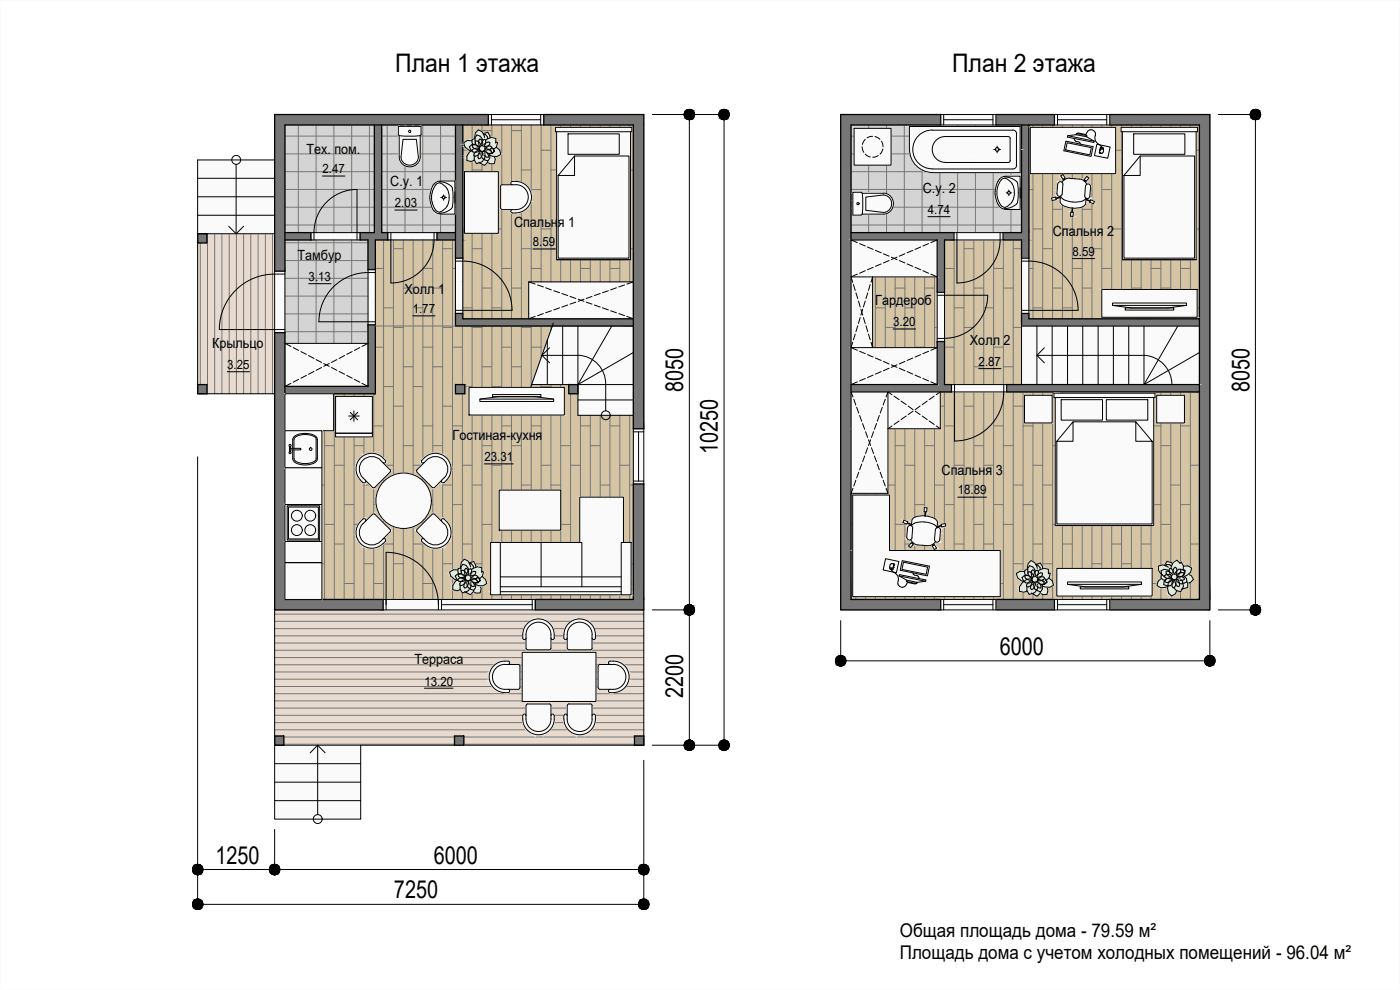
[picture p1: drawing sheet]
<svg xmlns="http://www.w3.org/2000/svg" width="420mm" height="297mm" viewBox="0 0 420 297" stroke-linecap="round" stroke-linejoin="round" font-family="sans-serif">
<defs><g id="words">
<g font-size="7.7">
<text x="118.6" y="21.7">План 1 этажа</text>
<text x="285.8" y="21.7">План 2 этажа</text>
</g>
<g font-size="7.4">
<text x="205.1" y="117.8" transform="rotate(-90 205.1 117.8)">8050</text>
<text x="374.9" y="117.8" transform="rotate(-90 374.9 117.8)">8050</text>
<text x="215.5" y="136.2" transform="rotate(-90 215.5 136.2)">10250</text>
<text x="300.1" y="196.5">6000</text>
<text x="205.1" y="209.4" transform="rotate(-90 205.1 209.4)">2200</text>
<text x="64.7" y="259.1">1250</text>
<text x="130.2" y="259.1">6000</text>
<text x="118.2" y="269.5">7250</text>
</g>
<g font-size="5.7">
<text x="270" y="281">Общая площадь дома - 79.59 м²</text>
<text x="270" y="287.8">Площадь дома с учетом холодных помещений - 96.04 м²</text>
</g>
<g font-size="4.2">
<text x="91.9" y="46.1">Тех. пом.</text>
<text x="117.1" y="55.7">С.у. 1</text>
<text x="276.9" y="57.9">С.у. 2</text>
<text x="154.3" y="68">Спальня</text>
<text x="170.6" y="68">1</text>
<text x="316" y="70.9">Спальня</text>
<text x="332.2" y="70.9">2</text>
<text x="89.3" y="78.1">Тамбур</text>
<text x="121.4" y="88.1">Холл 1</text>
<text x="262.7" y="91.4">Гардероб</text>
<text x="63.6" y="104.5">Крыльцо</text>
<text x="291.1" y="103.6">Холл 2</text>
<text x="135.8" y="132">Гостиная-кухня</text>
<text x="282.6" y="142.5">Спальня</text>
<text x="298.9" y="142.5">3</text>
<text x="124.4" y="199.4">Терраса</text>
</g>
<g font-size="3.8">
<text x="96.8" y="52">2.47</text>
<text x="118.5" y="62.2">2.03</text>
<text x="278.5" y="64.2">4.74</text>
<text x="159.9" y="73.9">8.59</text>
<text x="321.9" y="76.8">8.59</text>
<text x="92.6" y="84.3">3.</text>
<text x="95.5" y="84.3">13</text>
<text x="123.9" y="94">1.77</text>
<text x="268.1" y="97.9">3.20</text>
<text x="68.2" y="110.7">3.</text>
<text x="71.1" y="110.7">25</text>
<text x="293.7" y="109.8">2.8</text>
<text x="298.5" y="109.8">7</text>
<text x="145.4" y="138.3">23.31</text>
<text x="287.4" y="148.4">1</text>
<text x="289.3" y="148.4">8.89</text>
<text x="127.4" y="205.7">13.20</text>
</g>
</g></defs>
<!-- layer: Razmer -->
<g fill="#d5c5a5" stroke="#d5c5a5" stroke-width=".3">
<path d="M283.5 72l23.1 5.5v-5.5zM283.5 72l23.1 5.5h-23.1z"/>
<path d="M308.8 37.5l51.2 40v-40zM308.8 37.5l51.2 40h-51.2z"/>
<path d="M261.9 83.1l19.4 4.6v-4.6zM261.9 83.1l19.4 4.6h-19.4z"/>
<path d="M283.5 77.5l23.1 10.2v-10.2zM283.5 77.5l23.1 10.2h-23.1z"/>
<path d="M308.8 77.5l51.2 16.6v-16.6zM308.8 77.5l51.2 16.6h-51.2z"/>
<path d="M283.5 87.7l23.1 6.4v-6.4zM283.5 87.7l23.1 6.4h-23.1z"/>
<path d="M308.8 94.1l51.2 1.6v-1.6zM308.8 94.1l51.2 1.6h-51.2z"/>
<path d="M283.5 94.1l23.1 3.7v-3.7zM283.5 94.1l23.1 3.7h-23.1z"/>
<path d="M283.5 97.8l23.1 4.7v-4.7zM283.5 97.8l23.1 4.7h-23.1z"/>
<path d="M261.9 87.7l19.4 14.8v-14.8zM261.9 87.7l19.4 14.8h-19.4z"/>
<path d="M261.9 102.5l19.4 1.8v-1.8zM261.9 102.5l19.4 1.8h-19.4z"/>
<path d="M283.5 102.5l23.1 12.9v-12.9zM283.5 102.5l23.1 12.9h-23.1z"/>
<path d="M282.2 117.6l77.8 11v-11zM282.2 117.6l77.8 11h-77.8z"/>
<path d="M266.5 128.6l93.5 19.4v-19.4zM266.5 128.6l93.5 19.4h-93.5z"/>
<path d="M255.4 148l104.6 31.9v-31.9zM255.4 148l104.6 31.9h-104.6z"/>
<path d="M112.6 72l24.1 5.5v-5.5zM112.6 72l24.1 5.5h-24.1z"/>
<path d="M138.9 37.5l51.2 40v-40zM138.9 37.5l51.2 40h-51.2z"/>
<path d="M112.6 77.5l24.1 3.4v-3.4zM112.6 77.5l24.1 3.4h-24.1z"/>
<path d="M138.9 77.5l51.2 7.1v-7.1zM138.9 77.5l51.2 7.1h-51.2z"/>
<path d="M138.9 84.6l19.8 9.5v-9.5zM138.9 84.6l19.8 9.5h-19.8z"/>
<path d="M112.6 80.9l24.1 13.2v-13.2zM112.6 80.9l24.1 13.2h-24.1z"/>
<path d="M138.9 94.1l19.8 1.6v-1.6zM138.9 94.1l19.8 1.6h-19.8z"/>
<path d="M112.6 94.1l24.1 3.7v-3.7zM112.6 94.1l24.1 3.7h-24.1z"/>
<path d="M112.6 97.8l47 17.6 6.2-17.6zM112.6 97.8l47 17.6h-47z"/>
<path d="M139.5 115.4l31.2 2.7v-2.7zM139.5 115.4l31.2 2.7h-31.2z"/>
<path d="M112.6 115.4l24.1 2.7v-2.7zM112.6 115.4l24.1 2.7h-24.1z"/>
<path d="M85.5 118.1l87.9 6.5v-6.5zM85.5 118.1l87.9 6.5h-87.9z"/>
<path d="M85.5 124.6l104.6 4v-4zM85.5 124.6l104.6 4h-104.6z"/>
<path d="M85.5 128.6l104.6 16.6v-16.6zM85.5 128.6l104.6 16.6h-104.6z"/>
<path d="M85.5 145.2l104.6 34.7v-34.7zM85.5 145.2l104.6 34.7h-104.6z"/>
</g>
<g fill="none" stroke="#767676" stroke-width=".3">
<path d="M89.5 37.5v32.3M94.9 37.5v32.3M100.2 37.5v32.3M105.5 37.5v32.3M110.9 37.5v32.3M116.2 37.5v32.3M121.5 37.5v32.3M126.9 37.5v32.3M132.2 37.5v32.3M141.7 37.5v58.2M144.7 39.2h2.9M144.7 37.5v58.2"/>
<path d="M147.6 37.5v58.2M150.6 37.5v58.2M153.5 39.2h3M153.5 37.5v58.2M156.5 37.5v58.2M159.4 37.5v47.1M162.4 37.5v47.1M165.4 37.5v47.1M168.3 39.2h2.9M168.3 37.5v47.1M171.2 37.5v47.1M174.2 37.5v47.1"/>
<path d="M177.2 39.2h2.9M177.2 37.5v47.1M180.1 37.5v47.1M183 37.5v47.1M186 37.5v47.1M189 37.5v47.1M260.7 37.5v32.3M266.1 37.5v32.3M271.4 37.5v32.3M276.7 37.5v32.3M282.1 37.5v32.3M287.4 37.5v32.3"/>
<path d="M292.7 37.5v32.3M298.1 37.5v32.3M303.4 37.5v32.3M310 37.5v58.2M312.9 37.5v58.2M315.9 37.5v58.2M315.9 39.2h3M318.9 37.5v58.2M321.8 37.5v58.2M324.8 37.5v58.2M324.8 39.2h2.9M327.7 37.5v58.2"/>
<path d="M330.7 37.5v58.2M333.6 37.5v58.2M336.6 37.5v58.2M339.6 37.5v58.2M339.6 39.2h2.9M342.5 37.5v58.2M345.4 37.5v58.2M348.4 37.5v58.2M348.4 39.2h3M351.4 37.5v58.2M354.3 37.5v58.2M357.3 37.5v58.2"/>
<path d="M85.5 56.8h26.9M85.5 51.5h26.9M85.5 46.2h26.9M85.5 40.8h26.9M114.6 56.8h22.1M114.6 51.5h22.1M114.6 46.2h22.1M114.6 40.8h22.1M138.9 45.1h2.8M141.7 51h3M147.6 45.1h3M150.6 56.9h2.9"/>
<path d="M156.5 51h2.9M159.4 56.9h3M162.4 45.1h3M165.4 51h2.9M171.2 45.1h3M174.2 56.9h3M180.1 51h2.9M183 56.9h3M186 45.1h3M189 51h1.1M255.4 56.8h51.2M255.4 51.5h51.2"/>
<path d="M255.4 46.2h51.2M255.4 40.8h51.2M308.8 56.9h1.2M310 45.1h2.9M312.9 51h3M318.9 45.1h2.9M321.8 56.9h3M327.7 51h3M330.7 56.9h2.9M333.6 45.1h3M336.6 51h3M342.5 45.1h2.9"/>
<path d="M345.4 56.9h3M351.4 51h2.9M354.3 56.9h3M357.3 45.1h2.7M60.1 72.9v42.5M62.3 70.1v48M64.4 70.1v48M66.6 70.1v48M68.8 70.1v48M71 70.1v48M73.1 70.1v48M75.3 70.1v48"/>
<path d="M77.5 70.1v48M79.6 70.1v48M81.8 70.1v48M85.5 67.5h26.9M85.5 62.2h26.9M85.5 78.2h24.9M85.5 72.8h24.9M89.5 72v31M94.9 72v31M100.2 72v31M105.5 72v31M114.6 67.5h22.1"/>
<path d="M114.6 62.2h22.1M115.1 72v107.9M118.1 72v107.9M118.1 74.6h2.9M121 72v107.9M124 72v107.9M126.9 72v107.9M129.9 72v107.9M132.8 72v107.9M132.8 74.6h3M135.8 72v107.9M138.9 68.7h2.8"/>
<path d="M141.7 74.6h3M144.7 62.8h2.9M147.6 68.7h3M153.5 62.8h3M156.5 74.6h2.9M162.4 68.7h3M165.4 74.6h2.9M168.3 62.8h2.9M171.2 68.7h3M177.2 62.8h2.9M180.1 74.6h2.9M186 68.7h3"/>
<path d="M189 74.6h1.1M255.4 67.5h51.2M255.4 62.2h51.2M286.3 72v43.4M289.3 72v43.4M289.3 74.6h3M292.3 72v43.4M295.2 72v43.4M298.2 72v43.4M301.1 72v43.4M304.1 72v43.4M304.1 74.6h2.5"/>
<path d="M310 68.7h2.9M312.9 74.6h3M315.9 62.8h3M318.9 68.7h2.9M324.8 62.8h2.9M327.7 74.6h3M333.6 68.7h3M336.6 74.6h3M339.6 62.8h2.9M342.5 68.7h2.9M348.4 62.8h3M351.4 74.6h2.9"/>
<path d="M357.3 68.7h2.7M85.5 99.5h24.9M85.5 94.2h24.9M85.5 88.8h24.9M85.5 83.5h24.9M112.6 80.5h2.5M112.6 97.8h24.1M115.1 92.4h3M118.1 98.2h2.9M121 86.4h3M124 92.4h2.9M126.9 80.5h3"/>
<path d="M129.9 86.4h2.9M132.8 98.2h3M135.8 80.5h.9M138.8 97.8v17.6M138.9 92.4h2.8M141.7 98.2h3M141.7 97.8v82.1M144.7 86.4h2.9M144.7 97.8v82.1M147.6 92.4h3M147.6 97.8v82.1M150.6 80.5h2.9"/>
<path d="M150.6 97.8v82.1M153.5 86.4h3M153.5 97.8v82.1M156.5 98.2h2.9M156.5 97.8v82.1M159.4 80.5h3M159.4 97.8v82.1M162.4 97.8v9.6M165.4 98.2h.2M165.4 97.8v1.2M174.2 80.5h3M183 80.5h3"/>
<path d="M262.7 83.1v21.2M262.7 92.4h3M265.7 83.1v21.2M265.7 98.2h2.9M268.6 83.1v21.2M268.6 86.4h3M271.6 83.1v21.2M271.6 92.4h2.9M274.5 83.1v21.2M277.5 83.1v21.2M277.5 86.4h3M280.5 83.1v21.2"/>
<path d="M280.5 98.2h.8M283.5 80.5h2.8M286.3 92.4h3M289.3 98.2h3M292.3 86.4h2.9M295.2 92.4h3M298.2 80.5h2.9M301.1 86.4h3M304.1 98.2h2.5M308.8 80.5h1.2M310 92.4h2.9M315.9 86.4h3"/>
<path d="M318.9 92.4h2.9M321.8 80.5h3M324.8 86.4h2.9M330.7 80.5h2.9M333.6 92.4h3M339.6 86.4h2.9M342.5 92.4h2.9M345.4 80.5h3M348.4 86.4h3M354.3 80.5h3M357.3 92.4h2.7M85.6 118.1v61.8"/>
<path d="M88.5 118.1v61.8M91.5 118.1v61.8M94.4 118.1v61.8M97.4 118.1v61.8M100.3 118.1v61.8M103.3 118.1v61.8M106.3 118.1v61.8M109.2 118.1v61.8M112.1 118.1v61.8M112.6 104.2h2.5M115.1 116h3M121 110.1h3"/>
<path d="M124 116h2.9M126.9 104.2h3M129.9 110.1h2.9M135.8 104.2h3M138.8 118.1v61.8M139.5 116h2.2M144.7 110.1h2.9M147.6 116h3M150.6 104.2h2.9M153.5 110.1h3M159.4 104.2h3M162.4 115.4v64.5"/>
<path d="M162.4 116h3M165.4 115.4v64.5M168.3 115.4v64.5M171.2 118.1v61.8M261.9 104.2h.8M274.5 104.2h3M283.4 117.6v62.3M283.5 104.2h2.8M286.3 117.6v62.3M289.3 117.6v62.3M292.3 117.6v62.3M292.3 110.1h2.9"/>
<path d="M295.2 117.6v62.3M298.2 117.6v62.3M298.2 104.2h2.9M301.1 117.6v62.3M301.1 110.1h3M304.1 117.6v62.3M307 117.6v62.3M310 117.6v62.3M312.9 117.6v62.3M315.9 117.6v62.3M318.9 117.6v62.3M321.8 117.6v62.3"/>
<path d="M324.8 117.6v62.3M327.7 117.6v62.3M330.7 117.6v62.3M333.6 117.6v62.3M336.6 117.6v62.3M339.6 117.6v62.3M342.5 117.6v62.3M345.4 117.6v62.3M348.4 117.6v62.3M351.4 117.6v62.3M354.3 117.6v62.3M357.3 117.6v62.3"/>
<path d="M85.5 133.7h.1M85.6 121.9h2.9M88.5 127.8h3M91.5 139.6h2.9M94.4 121.9h3M97.4 133.7h2.9M100.3 139.6h3M103.3 127.8h3M106.3 133.7h2.9M109.2 121.9h2.9M112.1 127.8h3M115.1 139.6h3"/>
<path d="M118.1 121.9h2.9M121 133.7h3M124 139.6h2.9M126.9 127.8h3M129.9 133.7h2.9M132.8 121.9h3M135.8 127.8h3M138.8 139.6h2.9M141.7 121.9h3M144.7 133.7h2.9M147.6 139.6h3M150.6 127.8h2.9"/>
<path d="M153.5 133.7h3M156.5 121.9h2.9M159.4 127.8h3M162.4 139.6h3M165.4 121.9h2.9M168.3 133.7h2.9M171.2 139.6h3M174.2 127.8h3M174.2 124.6v55.3M177.2 133.7h2.9M177.2 124.6v55.3M180.1 124.6v55.3"/>
<path d="M183 127.8h3M183 124.6v55.3M186 139.6h3M186 124.6v55.3M189 124.6v55.3M268.6 128.6v51.3M268.6 133.7h3M271.6 128.6v51.3M271.6 139.6h2.9M274.5 128.6v51.3M277.5 128.6v51.3M277.5 133.7h3"/>
<path d="M280.5 128.6v51.3M282.2 121.9h1.2M283.4 127.8h2.9M286.3 139.6h3M289.3 121.9h3M292.3 133.7h2.9M295.2 139.6h3M298.2 127.8h2.9M301.1 133.7h3M304.1 121.9h2.9M307 127.8h3M310 139.6h2.9"/>
<path d="M312.9 121.9h3M315.9 133.7h3M318.9 139.6h2.9M321.8 127.8h3M324.8 133.7h2.9M327.7 121.9h3M330.7 127.8h2.9M333.6 139.6h3M336.6 121.9h3M339.6 133.7h2.9M342.5 139.6h2.9M345.4 127.8h3"/>
<path d="M348.4 133.7h3M351.4 121.9h2.9M354.3 127.8h3M357.3 139.6h2.7M85.5 157.3h.1M85.6 145.5h2.9M88.5 151.4h3M94.4 145.5h3M97.4 157.3h2.9M103.3 151.4h3M106.3 157.3h2.9M109.2 145.5h2.9"/>
<path d="M112.1 151.4h3M118.1 145.5h2.9M121 157.3h3M126.9 151.4h3M129.9 157.3h2.9M132.8 145.5h3M135.8 151.4h3M141.7 145.5h3M144.7 157.3h2.9M150.6 151.4h2.9M153.5 157.3h3M156.5 145.5h2.9"/>
<path d="M159.4 151.4h3M165.4 145.5h2.9M168.3 157.3h2.9M174.2 151.4h3M177.2 157.3h2.9M180.1 145.5h2.9M183 151.4h3M189 145.5h1.1M255.4 157.3h1.4M256.8 148v31.9M259.8 148v31.9M259.8 151.4h2.9"/>
<path d="M262.7 148v31.9M265.7 148v31.9M266.5 145.5h2.1M268.6 157.3h3M274.5 151.4h3M277.5 157.3h3M280.5 145.5h2.9M283.4 151.4h2.9M289.3 145.5h3M292.3 157.3h2.9M298.2 151.4h2.9M301.1 157.3h3"/>
<path d="M304.1 145.5h2.9M307 151.4h3M312.9 145.5h3M315.9 157.3h3M321.8 151.4h3M324.8 157.3h2.9M327.7 145.5h3M330.7 151.4h2.9M336.6 145.5h3M339.6 157.3h2.9M345.4 151.4h3M348.4 157.3h3"/>
<path d="M351.4 145.5h2.9M354.3 151.4h3M85.6 169.1h2.9M88.5 175.1h3M91.5 163.2h2.9M94.4 169.1h3M100.3 163.2h3M103.3 175.1h3M109.2 169.1h2.9M112.1 175.1h3M115.1 163.2h3M118.1 169.1h2.9"/>
<path d="M124 163.2h2.9M126.9 175.1h3M132.8 169.1h3M135.8 175.1h3M138.8 163.2h2.9M141.7 169.1h3M147.6 163.2h3M150.6 175.1h2.9M156.5 169.1h2.9M159.4 175.1h3M162.4 163.2h3M165.4 169.1h2.9"/>
<path d="M171.2 163.2h3M174.2 175.1h3M180.1 169.1h2.9M183 175.1h3M186 163.2h3M189 169.1h1.1M256.8 169.1h3M259.8 175.1h2.9M262.7 163.2h3M265.7 169.1h2.9M271.6 163.2h2.9M274.5 175.1h3"/>
<path d="M280.5 169.1h2.9M283.4 175.1h2.9M286.3 163.2h3M289.3 169.1h3M295.2 163.2h3M298.2 175.1h2.9M304.1 169.1h2.9M307 175.1h3M310 163.2h2.9M312.9 169.1h3M318.9 163.2h2.9M321.8 175.1h3"/>
<path d="M327.7 169.1h3M330.7 175.1h2.9M333.6 163.2h3M336.6 169.1h3M342.5 163.2h2.9M345.4 175.1h3M351.4 169.1h2.9M354.3 175.1h3M357.3 163.2h2.7M82.4 184.3h110.8M82.4 186.4h110.8M82.4 188.6h110.8"/>
<path d="M82.4 190.8h110.8M82.4 192.9h110.8M82.4 195.1h110.8M82.4 197.3h110.8M82.4 199.5h110.8M82.4 201.6h110.8M82.4 203.8h110.8M82.4 206h110.8M82.4 208.1h110.8M82.4 210.3h110.8M82.4 212.5h110.8M82.4 214.6h110.8"/>
<path d="M82.4 216.8h110.8M82.4 219h110.8M85.2 221.1h51.2M85.2 223.3h51.2M139.2 221.1h51.2M139.2 223.3h51.2"/>
</g>
<g fill="#d4d4d4" stroke="#d4d4d4" stroke-width=".3">
<path d="M255.4 37.5l51.2 32.3v-32.3zM255.4 37.5l51.2 32.3h-51.2z"/>
<path d="M114.6 37.5l22.1 32.3v-32.3zM114.6 37.5l22.1 32.3h-22.1z"/>
<path d="M85.5 37.5l26.9 32.3v-32.3zM85.5 37.5l26.9 32.3h-26.9z"/>
<path d="M85.5 72l24.9 8.9v-8.9zM85.5 72l24.9 8.9h-24.9z"/>
<path d="M85.5 80.9l24.9 .5v-.5zM85.5 80.9l24.9 .5h-24.9z"/>
<path d="M85.5 81.4l24.9 16.1v-16.1zM85.5 81.4l24.9 16.1h-24.9z"/>
<path d="M85.5 97.5l24.9 2.3v-2.3zM85.5 97.5l24.9 2.3h-24.9z"/>
<path d="M85.5 99.8l24.9 3.2v-3.2zM85.5 99.8l24.9 3.2h-24.9z"/>
</g>
<g fill="#e8dacf" stroke="#e8dacf" stroke-width=".3">
<path d="M82.4 183l110.8 37.8v-37.8zM82.4 183l110.8 37.8h-110.8z"/>
<path d="M139.2 220.8l51.2 2.8v-2.8zM139.2 220.8l51.2 2.8h-51.2z"/>
<path d="M85.2 220.8l51.2 2.8v-2.8zM85.2 220.8l51.2 2.8h-51.2z"/>
<path d="M62.1 70.1l20.3 2.8v-2.8zM62.1 70.1l20.3 2.8h-20.3z"/>
<path d="M59.3 72.9l23.1 8.5v-8.5zM59.3 72.9l23.1 8.5h-23.1z"/>
<path d="M59.3 81.4l23.1 18.4v-18.4zM59.3 81.4l23.1 18.4h-23.1z"/>
<path d="M59.3 99.8l23.1 15.6v-15.6zM59.3 99.8l23.1 15.6h-23.1z"/>
<path d="M62.1 115.4l20.3 2.7v-2.7zM62.1 115.4l20.3 2.7h-20.3z"/>
</g>
<g fill="#fafafa" stroke="#fafafa" stroke-width=".3">
<path d="M321.3 64.7l.7 .2h-.7z"/>
<path d="M321.6 63.6l.2 .1z"/>
<path d="M321.6 63.7l.5 .1z"/>
<path d="M319.8 62l1 .3z"/>
<path d="M321.7 62.4l.2 .1z"/>
<path d="M320 60.2l1 .3z"/>
<path d="M316.8 59.2l.1 .1z"/>
<path d="M316.4 59.2l.5 .1z"/>
<path d="M318.1 59.1h.1z"/>
<path d="M317.5 58.8l.6 .1z"/>
<path d="M317.3 58.5l1 .3z"/>
<path d="M317.2 58.4l1.3 .3z"/>
<path d="M326.9 60.3l.3 .1z"/>
<path d="M325.9 59.7l.4 .2z"/>
<path d="M327.3 60l.7 .3z"/>
<path d="M326 59.5l.3 .1z"/>
<path d="M318.8 57.5l7 1.9z"/>
<path d="M317.8 54.6l1.1 .3z"/>
<path d="M318.3 54.6h.3z"/>
<path d="M326.4 55.2l.6 .2z"/>
<path d="M326.6 55.2l.3 .1z"/>
<path d="M325.8 54.3h.3z"/>
<path d="M319 52.4l.4 .7z"/>
<path d="M318.3 52.8l.7-.4 .4 .7z"/>
<path d="M324.4 53.8l.5 .2z"/>
<path d="M324 53.7l.9 .3z"/>
<path d="M325.5 54.1l.3 .1z"/>
<path d="M326 53.2l.2 .9-.8-.2z"/>
<path d="M258.7 64.2h6.6z"/>
<path d="M258.7 58h6.6z"/>
<path d="M277.4 152.3l.8 .1z"/>
<path d="M277.6 153.6h.2z"/>
<path d="M277.3 153.4l.5 .2z"/>
<path d="M278.6 155l1 .2z"/>
<path d="M277.5 154.8h.2z"/>
<path d="M278.5 156.8l1 .2z"/>
<path d="M281.2 158.1h.2z"/>
<path d="M281.4 158.3l.5 .2z"/>
<path d="M272.3 156.9h.3z"/>
<path d="M273.1 157.4l.4 .2z"/>
<path d="M271.4 157l.8 .2z"/>
<path d="M273.2 157.6l.3 .1z"/>
<path d="M280.9 162.6l.3 .1z"/>
<path d="M272.4 161.9l.6 .1z"/>
<path d="M272.5 162h.3z"/>
<path d="M273.5 162.8l.1 .2z"/>
<path d="M280 164.2l.5 .7z"/>
<path d="M280 164.2l1.1 .3-.6 .4z"/>
<path d="M274.6 163.3l.4 .1z"/>
<path d="M274.6 163.3l.9 .2z"/>
<path d="M273.2 163.1l.9 .3-.6 .6z"/>
<path d="M150.7 198.4h2.1z"/>
<path d="M150.8 206.8h5z"/>
<path d="M150.6 207.8h2.2z"/>
<path d="M166.2 189.6v2.1z"/>
<path d="M156.9 189.6v2.1z"/>
<path d="M178.6 189.6v2.1z"/>
<path d="M169.3 189.6v2.1z"/>
<path d="M182.8 198.4h2.1z"/>
<path d="M179.6 199.6h5.8z"/>
<path d="M182.8 207.8h2.1z"/>
<path d="M166.2 214.5v2.1z"/>
<path d="M156.9 214.5v2.1z"/>
<path d="M178.6 214.5v2.1z"/>
<path d="M169.3 214.5v2.1z"/>
<path d="M109.2 155.6l-1.5 1.5z"/>
<path d="M108.2 158.3l4.1-4.1z"/>
<path d="M114.3 163.7l1.4-1.5z"/>
<path d="M129.9 154.2l4.1 4.1z"/>
<path d="M126.4 162.2l1.6 1.5z"/>
<path d="M107.7 143.5l1.5 1.4z"/>
<path d="M114.3 136.8l1.4 1.5z"/>
<path d="M132.5 144.6l2.8-2.8z"/>
<path d="M134 142.3l-4.1 4.1z"/>
<path d="M126.4 138.3l1.6-1.5z"/>
<path d="M153.5 63.8h2.1z"/>
<path d="M153.5 54.5h2.2z"/>
<path d="M119.5 37.9v2.5z"/>
<path d="M119.8 40.7v6.5z"/>
<path d="M126 40.7v7.1z"/>
<path d="M126.4 37.9v2.5z"/>
<path d="M131.8 64.2h4.7z"/>
<path d="M59.3 48l23.1 22.1v-22.1zM59.3 48l23.1 22.1h-23.1z"/>
<path d="M82.4 223.6l25.8 22.2v-22.2zM82.4 223.6l25.8 22.2h-25.8z"/>
<path d="M146.6 34.4l16.6 3.1v-3.1zM146.6 34.4l16.6 3.1h-16.6z"/>
<path d="M116.4 69.8l14.7 2.2v-2.2zM116.4 69.8l14.7 2.2h-14.7z"/>
<path d="M93.3 69.8l14.8 2.2v-2.2zM93.3 69.8l14.8 2.2h-14.8z"/>
<path d="M136.7 77.5l2.2 16.6v-16.6zM136.7 77.5l2.2 16.6h-2.2z"/>
<path d="M158.7 84.6l31.4 11.1v-11.1zM158.7 84.6l31.4 11.1h-31.4z"/>
<path d="M110.4 80.9l2.2 16.6v-16.6zM110.4 80.9l2.2 16.6h-2.2z"/>
<path d="M82.4 81.4l3.1 18.4v-18.4zM82.4 81.4l3.1 18.4h-3.1z"/>
<path d="M165.8 97.8l24.3 17.6v-17.6zM165.8 97.8l24.3 17.6h-30.5z"/>
<path d="M85.5 103l24.9 12.9v-12.9zM85.5 103l24.9 12.9h-24.9z"/>
<path d="M173.4 115.4l16.7 9.2v-9.2zM173.4 115.4l16.7 9.2h-16.7z"/>
<path d="M190.1 128.6l3.1 16.6v-16.6zM190.1 128.6l3.1 16.6h-3.1z"/>
<path d="M115 179.9l45.7 3.1v-3.1zM115 179.9l45.7 3.1h-45.7z"/>
<path d="M306.6 97.8l53.4 17.6v-17.6zM306.6 97.8l53.4 17.6h-53.4z"/>
<path d="M316.4 34.4l16.7 3.1v-3.1zM316.4 34.4l16.7 3.1h-16.7z"/>
<path d="M282.3 34.4l16.6 3.1v-3.1zM282.3 34.4l16.6 3.1h-16.6z"/>
<path d="M286.3 69.8l14.7 2.2v-2.2zM286.3 69.8l14.7 2.2h-14.7z"/>
<path d="M255.4 72l25.9 11.1v-11.1zM255.4 72l25.9 11.1h-25.9z"/>
<path d="M306.6 77.5l2.2 16.6v-16.6zM306.6 77.5l2.2 16.6h-2.2z"/>
<path d="M281.3 87.7l2.2 14.8v-14.8zM281.3 87.7l2.2 14.8h-2.2z"/>
<path d="M255.4 83.1l6.5 21.2v-21.2zM255.4 83.1l6.5 21.2h-6.5z"/>
<path d="M255.4 104.3l25.9 11.1v-11.1zM255.4 104.3l25.9 11.1h-25.9z"/>
<path d="M285.5 115.4l16.6 2.2v-2.2zM285.5 115.4l16.6 2.2h-16.6z"/>
<path d="M266.5 117.6l15.7 11v-11zM266.5 117.6l15.7 11h-15.7z"/>
<path d="M255.4 117.6l11.1 11v-11zM255.4 117.6l11.1 11h-11.1z"/>
<path d="M255.4 128.6l11.1 19.4v-19.4zM255.4 128.6l11.1 19.4h-11.1z"/>
<path d="M316.4 179.9l16.7 3.1v-3.1zM316.4 179.9l16.7 3.1h-16.7z"/>
<path d="M282.3 179.9l16.6 3.1v-3.1zM282.3 179.9l16.6 3.1h-16.6z"/>
<path d="M336.5 38.2l22.9 1.3v-1.3zM336.5 38.2l22.9 1.3h-22.9z"/>
<path d="M336.8 39.5l22.2 .7v-.7zM336.8 39.5l22.2 .7h-22.2z"/>
<path d="M355.6 40.2l3.4 6.1v-6.1zM355.6 40.2l3.4 6.1h-3.4z"/>
<path d="M340.2 40.2l15.4 6.1v-6.1zM340.2 40.2l15.4 6.1h-15.4z"/>
<path d="M336.8 40.2l3.4 6.1v-6.1zM336.8 40.2l3.4 6.1h-3.4z"/>
<path d="M336.8 46.3l22.2 .5v-.5zM336.8 46.3l22.2 .5h-22.2z"/>
<path d="M342.2 46.8h16.3v5.8zM342.2 46.8v5.8h16.3zM342.2 46.8v5.8h-4.9z"/>
<path d="M336.8 46.8l.5 5.8 4.9-5.8zM336.8 46.8l.5 5.8h-.5z"/>
<path d="M358.5 46.8l.5 30.7v-30.7zM358.5 46.8l.5 30.7h-.5z"/>
<path d="M337.3 52.6l21.2 24.9v-24.9zM337.3 52.6l21.2 24.9h-21.2z"/>
<path d="M336.8 52.6l.5 24.9v-24.9zM336.8 52.6l.5 24.9h-.5z"/>
<path d="M336.8 77.5l22.2 .4v-.4zM336.8 77.5l22.2 .4h-22.2z"/>
<path d="M309.2 38.2l25.6 13.9v-13.9zM309.2 38.2l25.6 13.9h-25.6z"/>
<path d="M321.4 63.7l-.1 1 .7 .2zM321.4 63.7l.7 .2-.1 1z"/>
<path d="M321.4 63.7l.7 .2zM321.6 63.7l.5 .2z"/>
<path d="M321.8 63.7l.3 .1zM321.8 63.7h.3z"/>
<path d="M319.1 61.7l1.7 .6zM319.1 61.7l2.6 .7z"/>
<path d="M321.7 62.4l-.1 1.2 .2 .1zM321.7 62.4l.2 .1-.1 1.2z"/>
<path d="M319 61.6l2.7 .8zM319 61.6l2.8 .8z"/>
<path d="M318.9 61.6l2.9 .8zM318.9 61.6l3 .8z"/>
<path d="M318.7 61.5l3.2 .9zM318.7 61.5l3.5 .9z"/>
<path d="M318.5 61.3l3.7 1.1zM318.5 61.3l4.2 1.2z"/>
<path d="M318.5 61.2l4.2 1.3zM318.5 61.2l4.3 1.3z"/>
<path d="M318.3 61.1l4.5 1.4zM318.3 61.1l4.9 1.3z"/>
<path d="M318.2 60.9l.1 .2 4.9 1.3zM318.2 60.9l5.5 1.4-.5 .1z"/>
<path d="M318.2 60.8l5.5 1.5zM318.2 60.8l5.6 1.5z"/>
<path d="M318.1 60.6l5.7 1.7zM318.1 60.6l6 1.7h-.3z"/>
<path d="M318.1 60.2v.4l6 1.7zM318.1 60.2l6.8 1.9-.8 .2z"/>
<path d="M315.6 59.5l.3 .6zM315.6 59.5l1.4 .4-1.1 .2z"/>
<path d="M315.6 59.4l1.4 .5zM315.6 59.4l1.4 .5z"/>
<path d="M318.1 60.1v.1l6.8 1.9zM318.1 60.1l7 1.9-.2 .1z"/>
<path d="M315.6 59.4l1.3 .4-1-.5zM315.9 59.3l1 .3v.2z"/>
<path d="M315.9 59.3l1 .3zM316.1 59.3l.8 .3z"/>
<path d="M318.2 59.9l-.1 .2 7 1.9zM318.2 59.9l7.1 1.9-.2 .2z"/>
<path d="M316.1 59.3l.8 .2zM316.3 59.3l.6 .2z"/>
<path d="M316.9 59.4l.1 .2zM316.9 59.4l.3 .1z"/>
<path d="M316.3 59.3l.6 .1zM316.4 59.2l.5 .2z"/>
<path d="M316.9 59.4l.3 .1zM317 59.4l.4 .1z"/>
<path d="M318.2 59.7v.2l7.1 1.9zM318.2 59.7l7.3 2-.2 .1z"/>
<path d="M318.2 59.7l2.8 .8zM318.2 59.7l2.8 .8z"/>
<path d="M321 60.5l4.5 1.2zM321 60.5l4.5 1.2z"/>
<path d="M318.2 59.7l1.8 .5zM318.2 59.7l1.8 .5z"/>
<path d="M319.7 60.1l1.3 .4zM319.7 60.1l1.5 .4z"/>
<path d="M321 60.5l4.5 1.2zM321.2 60.5l4.3 1.2z"/>
<path d="M319.1 59.8l2.1 .7zM319.1 59.8l2.9 .8z"/>
<path d="M321.2 60.5l4.3 1.2zM322 60.6l3.6 1z"/>
<path d="M318.2 59.5l1.5 .6zM318.2 59.5l1.5 .6z"/>
<path d="M319 59.8l3 .8zM319 59.8l3 .8z"/>
<path d="M318.2 59.4l.8 .4zM318.2 59.4l.8 .4z"/>
<path d="M318.8 59.6l3.2 1zM318.8 59.6l3.7 1z"/>
<path d="M318.2 59.4l.6 .2zM318.2 59.4l.6 .2z"/>
<path d="M318.8 59.6l3.7 1zM318.8 59.6l3.7 1z"/>
<path d="M322 60.6l3.6 1zM322.5 60.6l3.2 .9z"/>
<path d="M317 59.4l.4 .1 .4-.3zM317.4 59.5l.4-.3 .4 .1z"/>
<path d="M318.2 59.3l.6 .3zM318.2 59.3l.6 .3z"/>
<path d="M318.6 59.4l3.9 1.2zM318.6 59.4l4.4 1.2z"/>
<path d="M322.5 60.6l3.2 .9zM323 60.6l2.7 .8z"/>
<path d="M317.8 59.2l.4 .1zM317.8 59.2l.4 .1z"/>
<path d="M318.2 59.3l.4 .1zM318.2 59.3l.4 .1z"/>
<path d="M318.6 59.4l4.4 1.2zM318.6 59.4l4.4 1.2z"/>
<path d="M323 60.6l2.7 .8zM323 60.6l2.7 .8z"/>
<path d="M317.8 59.2l.4 .1zM317.8 59.2l.4 .1z"/>
<path d="M318.2 59.3l.4 .1zM318.2 59.3l.4 .1z"/>
<path d="M318.6 59.4l4.4 1.2zM318.6 59.4l4.4 1.2z"/>
<path d="M323 60.6l2.7 .8zM323 60.6l2.7 .8z"/>
<path d="M317.8 59.2l.4 .1zM318.1 59.1l.1 .2z"/>
<path d="M318.2 59.2l.4 .2zM318.2 59.2l.4 .2z"/>
<path d="M318.5 59.3l4.5 1.3zM318.5 59.3l4.9 1.3z"/>
<path d="M323 60.6l2.7 .8zM323.4 60.6l2.4 .6z"/>
<path d="M318.2 59.1l.3 .2zM318.2 59.1l.3 .2z"/>
<path d="M318.4 59.1l5 1.5zM318.4 59.1l5.2 1.5z"/>
<path d="M318.2 59.1h.2zM318.2 59.1h.2z"/>
<path d="M318.4 59.1l5.2 1.5zM318.4 59.1l5.2 1.5z"/>
<path d="M317.6 58.9h.3zM317.6 58.9h.3zM317.6 58.9h.3z"/>
<path d="M317.5 58.8l.4 .1zM317.5 58.8l.6 .1zM317.5 58.8l.6 .1z"/>
<path d="M318.3 59l5.3 1.6zM318.3 59l5.6 1.5z"/>
<path d="M323.4 60.6l2.4 .6-1.9-.7zM323.9 60.5l1.9 .5v.2z"/>
<path d="M318.3 59l5.6 1.5zM318.3 59l5.7 1.5z"/>
<path d="M323.9 60.5l1.9 .5zM324 60.5l1.8 .5z"/>
<path d="M317.4 58.7l.7 .2zM317.4 58.7l.8 .2z"/>
<path d="M318.3 58.9l5.7 1.6zM318.3 58.9l5.8 1.6z"/>
<path d="M324.1 60.5l1.7 .5zM324.1 60.5l1.7 .5z"/>
<path d="M318.2 58.9l.2 .2zM318.2 58.9l.2 .2z"/>
<path d="M317.4 58.7l.8 .2zM317.4 58.7l.8 .2z"/>
<path d="M318.3 58.9l5.8 1.6zM318.3 58.9l5.8 1.6z"/>
<path d="M317.4 58.6l.8 .3zM317.4 58.6l.9 .3z"/>
<path d="M318.3 58.9l5.8 1.6zM318.3 58.9l5.8 1.6z"/>
<path d="M317.3 58.6l1 .3zM317.3 58.6l1 .3z"/>
<path d="M318.3 58.9l5.8 1.6zM318.3 58.9l5.9 1.6z"/>
<path d="M318.3 58.9l5.9 1.6zM318.3 58.8l5.9 1.6z"/>
<path d="M317.3 58.5l1 .4zM317.3 58.5l1 .3zM317.3 58.5l1.1 .3z"/>
<path d="M318.3 58.8l5.9 1.6zM318.4 58.8l5.9 1.6z"/>
<path d="M317.3 58.5l1.1 .3zM317.3 58.5l1.1 .3z"/>
<path d="M318.4 58.8l5.9 1.6zM318.4 58.8l5.9 1.6z"/>
<path d="M317.2 58.4l1.2 .4zM317.2 58.4l1.2 .4z"/>
<path d="M318.4 58.8l5.9 1.6zM318.4 58.8l6 1.6z"/>
<path d="M318.4 58.8l6 1.6zM318.5 58.7l6 1.7z"/>
<path d="M317.2 58.4l1.2 .4zM317.2 58.4l1.3 .3zM317.2 58.4l1.3 .3z"/>
<path d="M318.5 58.7l6 1.7zM318.5 58.7l6 1.7z"/>
<path d="M317.2 58.4l1.3 .3zM317.2 58.4l1.3 .3z"/>
<path d="M318.5 58.7l6 1.7zM318.5 58.7l6 1.7z"/>
<path d="M317.2 58.3l1.3 .4zM317.2 58.3l1.4 .4z"/>
<path d="M318.5 58.7l6 1.7zM318.6 58.7l6.1 1.7z"/>
<path d="M318.6 58.7l6.1 1.7zM318.6 58.7l6.1 1.6z"/>
<path d="M317.2 58.2l1.4 .5zM317.2 58.2l1.4 .4zM317.2 58.2l1.4 .4zM317.2 58.2l1.4 .4z"/>
<path d="M318.6 58.6l6.1 1.7zM318.6 58.6l6.1 1.7z"/>
<path d="M317.2 58.2l1.4 .4zM317.2 58.2l1.4 .4z"/>
<path d="M318.6 58.6l6.1 1.7zM318.6 58.6l6.2 1.7z"/>
<path d="M317.2 58.2l1.4 .4zM317.2 58.2l1.4 .3z"/>
<path d="M318.6 58.5l6.2 1.8zM318.6 58.5l6.3 1.8z"/>
<path d="M317.2 58.1l1.4 .4zM317.2 58.1l1.5 .4z"/>
<path d="M318.6 58.5l6.3 1.8zM318.7 58.5l6.3 1.8z"/>
<path d="M324.1 60.5l1.7 .5-.8-.8zM325 60.2l.8 .3v.5z"/>
<path d="M318.7 58.5l6.3 1.8zM318.7 58.5l6.3 1.8z"/>
<path d="M317.2 58.1l1.5 .4zM317.2 58.1l1.5 .4z"/>
<path d="M318.7 58.5l6.3 1.7zM318.7 58.5l6.3 1.7z"/>
<path d="M317.2 58.1l1.5 .4zM317.2 58.1l1.5 .4z"/>
<path d="M318.7 58.5l6.3 1.7zM318.7 58.5l6.3 1.7zM318.7 58.5l6.3 1.7zM318.7 58.5l6.3 1.7z"/>
<path d="M327 60.7l1.2 .5zM327 60.7l1.2 .5z"/>
<path d="M317.2 58l1.5 .5zM317.2 58l1.5 .4z"/>
<path d="M318.7 58.4l6.3 1.8zM318.7 58.4l6.5 1.8z"/>
<path d="M317.2 57.9l1.5 .5zM317.2 57.9l1.5 .5z"/>
<path d="M318.7 58.4l6.5 1.8zM318.7 58.4l6.5 1.7z"/>
<path d="M317.2 57.9l1.5 .5zM317.2 57.9l1.5 .5z"/>
<path d="M318.7 58.4l6.5 1.7zM318.7 58.4l6.5 1.7zM318.7 58.4l6.5 1.7zM318.7 58.4l6.5 1.7z"/>
<path d="M325 60.2l.8 .3-.6-.4zM325.2 60.1l.7 .2-.1 .2z"/>
<path d="M317.2 57.9l1.5 .5zM317.2 57.9l1.5 .5z"/>
<path d="M318.7 58.3l6.5 1.8zM318.7 58.3l6.6 1.8z"/>
<path d="M325.2 60.1l.7 .2zM325.3 60.1l.6 .2z"/>
<path d="M317.2 57.8l1.5 .5zM317.2 57.8l1.6 .4z"/>
<path d="M318.8 58.2l6.5 1.9zM318.8 58.2l6.6 1.9z"/>
<path d="M325.3 60.1l.6 .2zM325.4 60.1l.5 .2z"/>
<path d="M317.2 57.7l1.6 .5zM317.2 57.7l1.6 .5z"/>
<path d="M318.8 58.2l6.6 1.9zM318.8 58.2l6.7 1.8z"/>
<path d="M325.4 60.1l.5 .1zM325.5 60l.4 .2z"/>
<path d="M327.2 60.4l-.2 .3 1.2 .3zM327.2 60.4l1.1 .4-.1 .2z"/>
<path d="M318.8 58.1l6.7 1.9zM318.8 58.1l6.7 1.9z"/>
<path d="M325.5 59.9l.4 .2zM325.5 59.9l.4 .2z"/>
<path d="M325.5 59.9l.4 .2zM325.6 59.8l.3 .3z"/>
<path d="M325.9 59.9l1.3 .5zM325.9 59.9l1.3 .4z"/>
<path d="M325.6 59.8l.3 .1zM325.6 59.8l.3 .1z"/>
<path d="M325.9 59.9l1.3 .4zM325.9 59.9l1.3 .4z"/>
<path d="M327.2 60.3v.1l1.1 .4zM327.2 60.3l1.2 .3-.1 .2z"/>
<path d="M318.8 57.8v.3l6.7 1.8zM318.8 57.8l6.9 1.9-.2 .2z"/>
<path d="M325.7 59.7l-.1 .1 .3 .1zM325.7 59.7l.2 .2z"/>
<path d="M325.9 59.8l1.3 .5zM325.9 59.8l1.3 .5z"/>
<path d="M327.2 60.1l1.2 .5zM327.2 60.1l1.3 .4z"/>
<path d="M325.7 59.7l.2 .1zM325.8 59.7l.1 .1z"/>
<path d="M325.9 59.8l.6 .1zM325.9 59.8l.6 .1z"/>
<path d="M327.2 60.1l1.3 .4zM327.2 60.1l1.3 .4z"/>
<path d="M317.2 57.3v.4l1.6 .5zM317.2 57.3l1.6 .4v.5z"/>
<path d="M318.8 57.7l6.9 2zM318.8 57.7l7 2z"/>
<path d="M325.8 59.7l.1 .1zM325.8 59.7l.1 .1z"/>
<path d="M327.3 60.1l1.2 .3zM327.3 60.1l1.2 .3z"/>
<path d="M317.3 57.2l1.5 .5zM317.3 57.2l1.5 .4z"/>
<path d="M318.8 57.6l7 2.1zM318.8 57.6l7 2z"/>
<path d="M325.8 59.7h.1zM325.8 59.6l.1 .1z"/>
<path d="M318.8 57.6l7 2zM318.8 57.6l7.1 1.9z"/>
<path d="M318.8 57.6l7.1 1.9zM318.8 57.6l7.1 1.9z"/>
<path d="M318.8 57.6l7.1 1.9zM318.8 57.6l7.1 1.9z"/>
<path d="M326 59.5l.3 .1zM326 59.5l.3 .1z"/>
<path d="M318.8 57.6l7.1 1.9zM318.8 57.6l7.1 1.9z"/>
<path d="M318.8 57.6l7.1 1.9zM318.8 57.6l7.1 1.9z"/>
<path d="M318.8 57.5l7.1 2zM318.8 57.5l7.1 2z"/>
<path d="M325.8 59.5l.5 .1zM325.8 59.5l.6 .1z"/>
<path d="M318.8 57.5l7 2zM318.8 57.5l7 2z"/>
<path d="M325.8 59.5l.6 .1zM325.8 59.5l.6 .1z"/>
<path d="M318.8 57.5l7 2zM318.8 57.5l7 2z"/>
<path d="M325.8 59.4l.6 .2zM325.8 59.4l.6 .2z"/>
<path d="M318.8 57.5l7 1.9zM318.8 57.5l7 1.9z"/>
<path d="M325.8 59.4l.6 .2zM325.8 59.4l.6 .2z"/>
<path d="M318.8 57.5l7 1.9zM318.8 57.5l7 1.9zM318.8 57.5l7 1.9z"/>
<path d="M325.8 59.3l.6 .3zM325.8 59.3l.7 .3z"/>
<path d="M318.8 57.4l7 1.9zM318.8 57.4l7 1.9z"/>
<path d="M325.8 59.3l.7 .3zM325.8 59.3l.8 .2z"/>
<path d="M318.8 57.4l6.9 1.9zM318.8 57.4l6.9 1.9z"/>
<path d="M325.7 59.3l.9 .2zM325.7 59.3l.9 .2z"/>
<path d="M318.8 57.4l6.9 1.9zM318.8 57.4l6.9 1.9z"/>
<path d="M325.7 59.3l.9 .2zM325.7 59.3l.9 .2z"/>
<path d="M318.8 57.4l6.9 1.9zM318.8 57.4l6.9 1.9z"/>
<path d="M318.8 57.3l6.9 2zM318.8 57.3l6.9 2z"/>
<path d="M325.7 59.3l.9 .2zM325.7 59.3l.9 .2z"/>
<path d="M318.8 57.3l6.9 2zM318.8 57.3l6.9 2z"/>
<path d="M325.6 59.2l1 .3zM325.6 59.2l1.1 .3z"/>
<path d="M318.8 57.3l6.8 1.9zM318.8 57.3l6.8 1.9z"/>
<path d="M325.6 59.2l1.1 .3zM325.6 59.2l1.1 .3z"/>
<path d="M318.8 57.3l6.8 1.9zM318.8 57.3l6.8 1.9z"/>
<path d="M325.6 59.2l1.1 .3zM325.6 59.2l1.1 .3z"/>
<path d="M318.8 57.3l6.8 1.9zM318.8 57.3l6.8 1.9z"/>
<path d="M318.8 57.3l6.8 1.9zM318.8 57.3l6.8 1.9z"/>
<path d="M325.6 59.1l1.1 .4zM325.6 59.1l1.2 .3z"/>
<path d="M318.8 57.2l6.8 1.9zM318.8 57.2l6.8 1.9z"/>
<path d="M325.6 59.1l1.2 .3zM325.6 59.1l1.2 .3z"/>
<path d="M318.8 57.2l6.8 1.9zM318.8 57.2l6.8 1.9z"/>
<path d="M325.6 59.1l1.2 .3zM325.6 59.1l1.2 .3z"/>
<path d="M318.8 57.2l6.8 1.9zM318.8 57.2l6.8 1.9z"/>
<path d="M325.6 59l1.2 .4zM325.6 59l1.2 .4z"/>
<path d="M318.8 57.2l6.8 1.8zM318.8 57.2l6.8 1.8z"/>
<path d="M318.8 57.2l6.8 1.8zM318.9 57.1l6.7 1.9z"/>
<path d="M325.5 59l1.3 .4zM325.5 59l1.4 .3z"/>
<path d="M318.9 57.1l6.6 1.9zM318.9 57.1l6.6 1.9z"/>
<path d="M325.5 58.9l1.4 .4zM325.5 58.9l1.4 .4z"/>
<path d="M318.9 57.1l6.6 1.8zM318.9 57.1l6.6 1.8z"/>
<path d="M325.5 58.9l1.4 .4zM325.5 58.9l1.4 .4z"/>
<path d="M318.9 57.1l6.6 1.8zM318.9 57.1l6.6 1.8z"/>
<path d="M325.5 58.9l1.4 .4zM325.5 58.9l1.4 .4z"/>
<path d="M318.9 57.1l6.6 1.8zM318.9 57.1l6.6 1.8z"/>
<path d="M325.5 58.8l1.4 .5zM325.5 58.8l1.5 .4z"/>
<path d="M318.9 56.9l6.6 2zM318.9 56.9l6.6 2z"/>
<path d="M325.5 58.8l1.5 .4zM325.5 58.8l1.5 .4z"/>
<path d="M318.9 56.8l6.6 2zM318.9 56.8l6.6 1.8v.2z"/>
<path d="M325.5 58.6v.2l1.5 .4zM325.5 58.6l1.6 .4z"/>
<path d="M318.9 56.6v.2l6.6 1.8zM318.9 56.6l6.6 2z"/>
<path d="M325.5 58.5l1.6 .5zM325.5 58.5l1.6 .4v.1z"/>
<path d="M317.4 55.3l-.1 1.9 1.5 .4zM317.4 55.3l1.5 .4-.1 1.9z"/>
<path d="M317.5 55.1l-.1 .2 1.5 .4zM317.5 55.1l1.5 .4-.1 .2z"/>
<path d="M319 55.5l-.1 1.1 6.6 1.9zM319 55.5l6.7 1.8-.2 1.2z"/>
<path d="M325.7 57.3l-.2 1.2 1.6 .4zM325.7 57.3l1.5 .5-.1 1.1z"/>
<path d="M317.5 55l1.5 .5zM317.5 55l1.5 .5z"/>
<path d="M319 55.4l6.7 1.9zM319 55.4l6.7 1.9z"/>
<path d="M325.7 57.2l1.5 .6zM325.7 57.2l1.5 .4z"/>
<path d="M317.5 55l1.5 .4zM317.5 55l1.5 .4z"/>
<path d="M319 55.4l6.7 1.8zM319 55.4l6.7 1.8z"/>
<path d="M317.6 54.8l-.1 .2 1.5 .4zM317.6 54.8l1.4 .6z"/>
<path d="M319 55.2l6.7 2zM319 55.2l6.7 2z"/>
<path d="M325.7 57.1l1.5 .5zM325.7 57.1l1.5 .5z"/>
<path d="M317.6 54.8l1.4 .4zM317.6 54.8l1.4 .4z"/>
<path d="M319 55.2l6.7 1.9zM319 55.2l6.7 1.9z"/>
<path d="M325.7 57.1l1.5 .4zM325.7 57.1l1.5 .4z"/>
<path d="M319 55.2l6.7 1.9zM319 55.2l6.7 1.9z"/>
<path d="M317.6 54.8l1.4 .4zM317.6 54.8l1.4 .4z"/>
<path d="M317.6 54.8l1.4 .4zM317.6 54.8l1.4 .4z"/>
<path d="M319 55.2l6.7 1.9zM319 55.2l6.7 1.9z"/>
<path d="M317.6 54.8l1.4 .4zM317.7 54.8l1.3 .4z"/>
<path d="M318.9 55.1l6.8 1.9zM318.9 55.1l6.8 1.9z"/>
<path d="M317.7 54.8l1.2 .3zM317.7 54.8l1.2 .3z"/>
<path d="M318.9 55.1l6.8 1.9zM318.9 55.1l6.8 1.9z"/>
<path d="M318.9 55.1l6.8 1.8zM318.9 55.1l6.8 1.8z"/>
<path d="M317.7 54.8l1.2 .3zM317.7 54.7l1.2 .4zM317.7 54.7l1.2 .4zM317.7 54.7l1.2 .4z"/>
<path d="M318.9 55.1l6.8 1.8zM318.9 55.1l6.8 1.8z"/>
<path d="M317.7 54.7l1.2 .4zM317.8 54.7l1.1 .4z"/>
<path d="M318.9 55l6.8 1.9zM318.9 55l6.8 1.9z"/>
<path d="M317.8 54.7l1.1 .3zM317.8 54.7l1.1 .3z"/>
<path d="M318.9 55l6.8 1.8zM318.9 55l6.8 1.8z"/>
<path d="M318.9 54.9l6.8 1.9zM318.9 54.9l6.8 1.9z"/>
<path d="M317.8 54.6l1.1 .4zM317.8 54.6l1.1 .4zM317.8 54.6l1.1 .3z"/>
<path d="M318.9 54.9l6.8 1.9zM318.9 54.9l6.8 1.9z"/>
<path d="M317.8 54.6l1.1 .3zM317.9 54.6l1 .3z"/>
<path d="M318.8 54.8l6.9 2zM318.8 54.8l6.9 2z"/>
<path d="M317.9 54.6l.9 .2zM317.9 54.6l.9 .2z"/>
<path d="M318.8 54.8l6.9 2zM318.8 54.8l6.9 2z"/>
<path d="M318.8 54.8l6.9 1.9zM318.8 54.8l6.9 1.9z"/>
<path d="M317.9 54.6l.9 .2zM318 54.6l.8 .2z"/>
<path d="M318 54.6l.8 .2zM318 54.6l.8 .2z"/>
<path d="M318.8 54.8l6.9 1.9zM318.8 54.8l6.9 1.9z"/>
<path d="M318 54.6l.8 .2zM318.1 54.6l.7 .2z"/>
<path d="M318.7 54.8l7 1.9zM318.7 54.8l7 1.9z"/>
<path d="M318.1 54.6l.6 .2zM318.1 54.6l.6 .2z"/>
<path d="M318.1 54.6l.6 .1zM318.1 54.6l.6 .1z"/>
<path d="M318.1 54.6l.6 .1zM318.3 54.6l.4 .1z"/>
<path d="M318.3 54.6h.3zM318.3 54.6h.2z"/>
<path d="M319 54.4l-.3 .4 7 1.9zM319 54.4l6.8 1.8-.1 .5z"/>
<path d="M319.2 54.1l-.2 .3 6.8 1.8zM319.2 54.1l6.6 1.8v.3z"/>
<path d="M325.8 55.9l-.1 1.2 1.5 .4zM325.8 55.9l1.5 .4-.1 1.2z"/>
<path d="M319.2 54.1l6.6 1.8zM319.4 54l6.4 1.8z"/>
<path d="M325.8 55.8l1.5 .5zM325.8 55.8l1.5 .5z"/>
<path d="M319.4 54l6.4 1.8zM319.4 54l6.4 1.8zM319.4 54l6.4 1.8zM319.4 54l6.4 1.8z"/>
<path d="M325.8 55.8l1.5 .4zM325.8 55.8l1.5 .4z"/>
<path d="M319.4 54l6.4 1.8zM319.4 54l6.4 1.8z"/>
<path d="M325.8 55.8l1.5 .4zM325.8 55.8l1.5 .4z"/>
<path d="M319.4 54l6.4 1.8zM319.4 54l6.4 1.8z"/>
<path d="M325.8 55.7l1.5 .5zM325.8 55.7l1.5 .5z"/>
<path d="M319.4 54l6.4 1.7zM319.5 53.9l6.3 1.8z"/>
<path d="M325.8 55.7l1.5 .5zM325.8 55.7l1.5 .5z"/>
<path d="M319.5 53.9l6.3 1.8zM319.5 53.9l6.3 1.8z"/>
<path d="M325.8 55.7l1.5 .3zM325.8 55.7l1.5 .3z"/>
<path d="M319.6 53.9l6.2 1.8zM319.5 53.9l6.3 1.8z"/>
<path d="M325.8 55.7l1.5 .3zM325.8 55.7l1.5 .3z"/>
<path d="M319.6 53.9l6.2 1.8zM319.6 53.9l6.3 1.7z"/>
<path d="M325.8 55.7l1.5 .3zM325.9 55.6l1.4 .4z"/>
<path d="M319.3 53.8l.2 .2zM319.3 53.8l.3 .1z"/>
<path d="M319.6 53.9l6.3 1.7zM319.7 53.8l6.2 1.7z"/>
<path d="M319.7 53.8l6.2 1.7zM319.7 53.8l6.2 1.7z"/>
<path d="M325.9 55.5l1.4 .5zM325.9 55.5l1.4 .5z"/>
<path d="M319.7 53.8l6.2 1.7zM319.7 53.8l6.2 1.7z"/>
<path d="M325.9 55.5l1.4 .4zM325.9 55.5l1.4 .4z"/>
<path d="M318.9 53.6l.2 .2zM318.9 53.6l.3 .1-.1 .1z"/>
<path d="M319.3 53.7l.3 .2zM319.3 53.7l.3 .2z"/>
<path d="M319.7 53.8l6.2 1.7zM319.7 53.8l6.2 1.7z"/>
<path d="M318.9 53.6l.3 .1zM318.9 53.6l.4 .1z"/>
<path d="M319.3 53.7h.2zM319.3 53.7h.2z"/>
<path d="M318.9 53.5l.4 .2zM318.9 53.5l.4 .2z"/>
<path d="M319.3 53.7h.2zM319.3 53.7h.2z"/>
<path d="M319.7 53.8l6.2 1.7zM319.7 53.8l6.2 1.7z"/>
<path d="M319.7 53.8l6.2 1.7zM319.8 53.8l6.2 1.7z"/>
<path d="M325.9 55.5l1.4 .4zM326 55.5l1.3 .4z"/>
<path d="M319.8 53.8l6.2 1.7zM319.8 53.7l6.2 1.7z"/>
<path d="M326 55.5l1.3 .3zM326 55.4l1.3 .4z"/>
<path d="M319.8 53.7l6.2 1.7zM319.9 53.7l6.1 1.7z"/>
<path d="M326 55.4l1.3 .4zM326 55.4l1.3 .4z"/>
<path d="M326 55.4l1.3 .4zM326 55.4l1.3 .4z"/>
<path d="M318.8 53.4l.5 .3zM318.8 53.4l.6 .2z"/>
<path d="M319.4 53.6l.1 .1zM319.3 53.7h.2z"/>
<path d="M319.9 53.7l6.1 1.7zM319.9 53.7l6.2 1.7z"/>
<path d="M318.7 53.4l.7 .2zM318.7 53.4l.7 .2z"/>
<path d="M319.9 53.7l6.2 1.7zM319.9 53.7l6.2 1.7z"/>
<path d="M326.1 55.4l1.2 .3zM326 55.4l1.3 .3z"/>
<path d="M319.9 53.7l6.2 1.7zM320 53.7l6.1 1.7z"/>
<path d="M326.1 55.4l1.2 .3zM326.1 55.4l1.2 .3z"/>
<path d="M320 53.7l6.1 1.7zM320 53.7l6.1 1.7z"/>
<path d="M326.1 55.4l1.1 .3zM326.1 55.3l1.1 .4z"/>
<path d="M326.2 55.3l1 .3zM326.1 55.3l1.1 .3z"/>
<path d="M320 53.7l6.1 1.7zM320.2 53.6l5.9 1.8z"/>
<path d="M326.2 55.3l1 .3zM326.3 55.3l.9 .3z"/>
<path d="M326.3 55.2l.8 .3zM326.3 55.2l.8 .3z"/>
<path d="M318.6 53.1l.1 .3 .7 .2zM318.6 53.1l1.1 .3-.3 .2z"/>
<path d="M326.3 55.2l.8 .3zM326.4 55.2l.7 .3zM326.4 55.2l.6 .2z"/>
<path d="M326.4 55.2l.6 .2zM326.6 55.2l.4 .2z"/>
<path d="M326.6 55.2l.3 .1zM326.6 55.2l.3 .1z"/>
<path d="M320.2 53.6l5.9 1.6-5.5-1.7zM320.6 53.5l5.3 1.5 .2 .2z"/>
<path d="M320.6 53.5l5.3 1.5zM320.8 53.5l5.1 1.5z"/>
<path d="M318.3 52.8l.3 .3 1.1 .3zM318.3 52.8l1.1 .3 .3 .3z"/>
<path d="M320.8 53.5l5.1 1.4zM321.1 53.5l4.8 1.4z"/>
<path d="M321.1 53.5l4.7 1.3-3.7-1.2zM322.1 53.6l3.5 1 .2 .2z"/>
<path d="M322.1 53.6l3.5 1zM322.5 53.6l3.1 1z"/>
<path d="M325.4 54.3l.1 .2zM325.4 54.3l.2 .1z"/>
<path d="M322.5 53.6l3 .8zM323.3 53.7l2.2 .7z"/>
<path d="M323.3 53.7l1.9 .6-1.2-.6zM324 53.7l1.2 .6z"/>
<path d="M324 53.7l.9 .3zM324 53.7l.9 .3z"/>
<path d="M325.4 54.3l.2 .1-.1-.2zM325.5 54.2h.3l-.2 .2z"/>
<path d="M325.8 54.2l.3 .1zM325.8 54.2l.3 .1z"/>
<path d="M325.5 54.1l.3 .1zM325.5 54.1l.3 .1z"/>
<path d="M325.8 54.2l.3 .1zM325.8 54.2l.3 .1z"/>
<path d="M325.5 54.1l.3 .1zM325.5 54.1l.3 .1z"/>
<path d="M325.6 54.1l.5 .2zM325.6 54.1l.5 .1z"/>
<path d="M325.4 53.9l.7 .3zM325.4 53.9l.8 .2z"/>
<path d="M326 53.2l.2 .9 .6-.6zM326.2 52.9l.6 .6-.8-.3z"/>
<path d="M330.7 86.9l28.6 8.3v-8.3zM330.7 86.9l28.6 8.3h-28.6z"/>
<path d="M272.9 38l33.3 6.9v-6.9zM272.9 38l33.3 6.9h-33.3z"/>
<path d="M272.9 44.9l33.3 1v-1zM272.9 44.9l33.3 1h-33.2z"/>
<path d="M273 45.9l33.2 .9v-.9zM273 45.9l33.2 .9h-33z"/>
<path d="M273.2 46.8l33 .9v-.9zM273.2 46.8l33 .9h-32.6z"/>
<path d="M273.6 47.7l32.6 .9v-.9zM273.6 47.7l32.6 .9h-32.2z"/>
<path d="M274 48.6l32.2 .8v-.8zM274 48.6l32.2 .8h-31.6z"/>
<path d="M274.6 49.4l31.6 .7v-.7zM274.6 49.4l31.6 .7h-30.9z"/>
<path d="M275.3 50.1l30.9 .6v-.6zM275.3 50.1l30.9 .6h-30.1z"/>
<path d="M276.1 50.7l30.1 .5v-.5zM276.1 50.7l30.1 .5h-29.2z"/>
<path d="M277 51.2l29.2 .3v-.3zM277 51.2l29.2 .3h-28.3z"/>
<path d="M277.9 51.5l28.3 .2v-.2zM277.9 51.5l28.3 .2h-27.3z"/>
<path d="M278.9 51.7l27.3 .1zM278.9 51.7l27.3 .1z"/>
<path d="M302 52.9h4.2zM301.5 52.9h4.7z"/>
<path d="M301.5 52.9l4.7 .1zM301 53h5.2z"/>
<path d="M301 53l5.2 .2v-.2zM300.6 53.2l.4-.2 5.2 .2z"/>
<path d="M300.6 53.2l5.6 .3v-.3zM300.2 53.5l.4-.3 5.6 .3z"/>
<path d="M300.2 53.5l6 .3v-.3zM300.2 53.5l6 .3h-6.4z"/>
<path d="M299.8 53.8l6.4 .3v-.3zM299.8 53.8l6.4 .3h-6.6z"/>
<path d="M299.6 54.1l6.6 .4v-.4zM299.6 54.1l6.6 .4h-6.8z"/>
<path d="M299.4 54.5l6.8 .9v-.9zM299.4 54.5l6.8 .9h-7.2z"/>
<path d="M299 55.4l7.2 1.1v-1.1zM299 55.4l7.2 1.1h-7.5z"/>
<path d="M298.7 56.5l7.5 1v-1zM298.7 56.5l7.5 1h-7.6z"/>
<path d="M298.6 57.5l7.6 .7v-.7zM298.6 57.5l7.6 .7h-7.6z"/>
<path d="M298.6 58.2l7.6 1.1v-1.1zM298.6 58.2l7.6 1.1h-7.5z"/>
<path d="M298.7 59.3l7.5 1v-1zM298.7 59.3l7.5 1h-7.2z"/>
<path d="M299 60.3l7.2 .9v-.9zM299 60.3l7.2 .9h-6.8z"/>
<path d="M299.4 61.2l6.8 .4v-.4zM299.4 61.2l6.8 .4h-6.6z"/>
<path d="M299.6 61.6l6.6 .3v-.3zM299.6 61.6l6.6 .3h-6.4z"/>
<path d="M299.8 61.9l6.4 .4v-.4zM299.8 61.9l6.4 .4h-6z"/>
<path d="M300.2 62.3l6 .2v-.2zM300.2 62.3l6 .2h-5.6z"/>
<path d="M300.6 62.5l5.6 .2v-.2zM300.6 62.5l5.6 .2h-5.2z"/>
<path d="M301 62.7l5.2 .1zM301 62.7l5.2 .1z"/>
<path d="M301.5 62.8l4.7 .1zM301.5 62.8l4.7 .1z"/>
<path d="M256.3 38.5l11.1 11.1v-11.1zM256.3 38.5l11.1 11.1h-11.1z"/>
<path d="M255.9 64.5h2.5zM255.9 64.5h2.5z"/>
<path d="M255.9 64.5h2.5zM255.9 64.5h2.6z"/>
<path d="M255.9 64.5h2.6zM255.9 64.5h2.7z"/>
<path d="M255.9 64.4l2.7 .1zM255.9 64.4h2.7z"/>
<path d="M255.9 64.4h2.7zM255.9 64.4h2.8z"/>
<path d="M255.9 64.3l2.8 .1zM255.9 64.3h2.8z"/>
<path d="M255.9 64.2l2.8 .1zM255.9 64.2h2.8zM255.9 64.2h2.8zM255.9 64.2h2.8z"/>
<path d="M258.7 64.2h6.4zM258.7 64.2h6.6zM258.7 64.2h6.6z"/>
<path d="M255.9 64.2h2.8zM255.9 64.2h2.8z"/>
<path d="M258.7 64.2h6.6zM258.7 64.2h6.7z"/>
<path d="M255.9 64.2h2.8zM255.9 64.2h2.8z"/>
<path d="M258.7 64.2h6.7zM258.7 64.2h6.9z"/>
<path d="M255.9 64.2h2.8zM255.9 64.2h2.8z"/>
<path d="M258.7 64.2h6.9zM258.7 64.2h7z"/>
<path d="M255.9 64.2h2.8zM255.9 64.2h2.8z"/>
<path d="M258.7 64.2h7zM258.7 64.2h7.1z"/>
<path d="M258.7 64l7.1 .2zM258.7 64h7.5z"/>
<path d="M258.8 63.8l-.1 .2h7.5zM258.8 63.8h7.9l-.5 .2z"/>
<path d="M258.8 63.4v.4h7.9zM258.8 63.4h8.4l-.5 .4z"/>
<path d="M258.8 63v.4h8.4zM258.8 63h8.7l-.3 .4z"/>
<path d="M255.9 62.5v1.7h2.8zM255.9 62.5h3l-.2 1.7z"/>
<path d="M258.9 62.5l-.1 .5h8.7zM258.9 62.5h8.9l-.3 .5z"/>
<path d="M255.9 62.1v.4h3zM255.9 62.1h3v.4z"/>
<path d="M258.9 62.1v.4h8.9zM258.9 62.1h9.1l-.2 .4z"/>
<path d="M258.9 62v.1h9.1zM258.9 62h9.1v.1z"/>
<path d="M258.9 61.4v.6h9.1zM258.9 61.4h9.2l-.1 .6z"/>
<path d="M258.9 60.8v.6h9.2zM258.9 60.8h9.2v.6z"/>
<path d="M255.9 60.3v1.8h3zM255.9 60.3h3v1.8z"/>
<path d="M258.9 60.3v.5h9.2zM258.9 60.3h9.1l.1 .5z"/>
<path d="M255.9 60.1v.2h3zM255.9 60.1h3v.2z"/>
<path d="M258.9 60.1v.2h9.1zM258.9 60.1h9.1v.2z"/>
<path d="M255.9 60.1h3zM255.9 60.1h3z"/>
<path d="M258.9 60.1h9.1zM258.9 60.1h9.1z"/>
<path d="M255.9 59.7v.4h3zM255.9 59.7h3v.4z"/>
<path d="M258.9 59.7v.4h9.1zM258.9 59.7h8.9l.2 .4z"/>
<path d="M258.8 59.2l.1 .5h8.9zM258.8 59.2h8.7l.3 .5z"/>
<path d="M258.8 58.8v.4h8.7zM258.8 58.8h8.4l.3 .4z"/>
<path d="M258.8 58.4v.4h8.4zM258.8 58.4h7.9l.5 .4z"/>
<path d="M258.7 58.2l.1 .2h7.9zM258.7 58.2h7.5l.5 .2z"/>
<path d="M255.9 58.1v1.6h3zM255.9 58.1h2.8l.2 1.6z"/>
<path d="M258.7 58.1l7.5 .1zM258.7 58.1l7.5 .1z"/>
<path d="M258.7 58l7.1 .1zM258.7 58l7.1 .1z"/>
<path d="M255.9 58l2.8 .1zM255.9 58l2.8 .1z"/>
<path d="M258.7 58h7zM258.7 58h7zM258.7 58h6.6z"/>
<path d="M255.9 58h2.8zM255.9 58h2.8z"/>
<path d="M255.9 58h2.8zM255.9 58h2.8z"/>
<path d="M255.9 57.7v.3h2.8zM255.9 57.7h2.5l.3 .3z"/>
<path d="M255.9 57.7h2.5zM255.9 57.7h2.5z"/>
<path d="M316.3 118l30.3 1.3v-1.3zM316.3 118l30.3 1.3h-30.3z"/>
<path d="M316.7 119.3l29.5 38.4v-38.4zM316.7 119.3l29.5 38.4h-29.5z"/>
<path d="M307.5 118.6l8.3 8.3v-8.3zM307.5 118.6l8.3 8.3h-8.3z"/>
<path d="M347.1 118.6l8.4 8.3v-8.3zM347.1 118.6l8.4 8.3h-8.4z"/>
<path d="M255.9 148.5l11.1 16.7v-16.7zM255.9 148.5l11.1 16.7h-11.1z"/>
<path d="M255.9 165.2l44.3 13.8v-13.8zM255.9 165.2l44.3 13.8h-44.3z"/>
<path d="M277.4 152.3l.7 1.3 .1-1.1zM277.4 152.3l.7 1.3-.8-.2z"/>
<path d="M277.3 153.4l.8 .2zM277.3 153.4l.5 .2z"/>
<path d="M277.3 153.4l.3 .2zM277.3 153.5l.3 .1z"/>
<path d="M278.6 155l1.7 .6zM277.7 154.8l2.6 .8z"/>
<path d="M277.6 153.6l.1 1.2 .1-1.2zM277.6 153.6l.1 1.2h-.2z"/>
<path d="M277.7 154.8l2.8 .8zM277.6 154.8l2.9 .8z"/>
<path d="M277.6 154.8l2.9 .8zM277.5 154.8l3 .8z"/>
<path d="M277.5 154.8l3.3 1zM277.2 154.8l3.6 1z"/>
<path d="M277.2 154.8l3.8 1.1zM276.7 154.8l4.3 1.1z"/>
<path d="M276.7 154.8l4.3 1.2zM276.6 154.8l4.4 1.2z"/>
<path d="M276.6 154.8l4.5 1.4zM276.3 154.8l4.8 1.4z"/>
<path d="M276.3 154.8l4.9 1.6-.1-.2zM275.8 154.9l.5-.1 4.9 1.6z"/>
<path d="M275.8 154.9l5.5 1.5zM275.6 154.9l5.7 1.5z"/>
<path d="M275.6 154.9l5.7 1.7zM275.3 155l6 1.6z"/>
<path d="M275.3 155l6 2v-.4zM274.6 155.2l.7-.2 6 2z"/>
<path d="M283.5 157.1l.3 .6zM282.4 157.3l1.1-.2 .3 .6z"/>
<path d="M282.4 157.3l1.4 .5zM282.4 157.3l1.4 .5z"/>
<path d="M274.6 155.2l6.7 2v-.2zM274.4 155.3l6.9 1.9z"/>
<path d="M282.5 157.5l1 .4 .3-.1zM282.5 157.5l1 .4z"/>
<path d="M282.5 157.6l1 .3zM282.5 157.6l.8 .3z"/>
<path d="M274.4 155.3l6.9 2.1v-.2zM274.2 155.4l.2-.1 6.9 2.1z"/>
<path d="M282.5 157.7l.8 .2zM282.5 157.7l.7 .3z"/>
<path d="M282.4 157.7l.2 .1zM282.2 157.7l.4 .1z"/>
<path d="M282.6 157.8l.6 .2zM282.6 157.8l.4 .2z"/>
<path d="M282.2 157.7l.4 .1zM282 157.8h.4z"/>
<path d="M274.2 155.4l7.1 2.2v-.2zM274 155.6l.2-.2 7.1 2.2z"/>
<path d="M278.5 156.8l2.8 .8zM278.5 156.8l2.8 .8z"/>
<path d="M274 155.6l4.5 1.2zM274 155.6l4.5 1.2z"/>
<path d="M279.5 157l1.8 .6zM279.5 157l1.8 .6z"/>
<path d="M278.5 156.8l1.2 .4zM278.2 156.7l1.5 .5z"/>
<path d="M274 155.6l4.5 1.2zM274 155.6l4.2 1.1z"/>
<path d="M278.2 156.7l2.1 .7zM277.5 156.7l2.8 .7z"/>
<path d="M273.9 155.6l4.3 1.1zM273.9 155.6l3.6 1.1z"/>
<path d="M279.7 157.2l1.6 .5zM279.7 157.2l1.6 .5z"/>
<path d="M282.6 157.9l.1 .2 .3-.1zM282.6 157.9l.1 .2z"/>
<path d="M277.5 156.7l2.9 .8zM277.4 156.7l3 .8z"/>
<path d="M280.4 157.5l.9 .3zM280.4 157.5l.9 .3z"/>
<path d="M277.4 156.7l3.3 .9zM277 156.7l3.7 .9z"/>
<path d="M280.7 157.6l.6 .2zM280.7 157.6l.6 .2z"/>
<path d="M277 156.7l3.7 1zM276.9 156.6l3.8 1.1z"/>
<path d="M273.9 155.7l3.6 1zM273.9 155.7l3 .9z"/>
<path d="M281.7 158.1l.7-.3h-.4zM281.3 157.9l.7-.1-.3 .3z"/>
<path d="M280.7 157.7l.6 .2zM280.7 157.7l.6 .2z"/>
<path d="M276.9 156.6l3.9 1.2zM276.5 156.6l4.3 1.2z"/>
<path d="M273.8 155.8l3.1 .8zM273.8 155.8l2.7 .8z"/>
<path d="M281.3 157.9l.4 .2zM281.3 157.9l.4 .2z"/>
<path d="M280.8 157.8l.5 .1zM280.8 157.8l.5 .1z"/>
<path d="M276.5 156.6l4.3 1.2zM276.4 156.6l4.4 1.2z"/>
<path d="M273.7 155.9l2.8 .7zM273.7 155.9l2.7 .7z"/>
<path d="M281.3 157.9l.4 .2zM281.3 157.9l.3 .2z"/>
<path d="M280.8 157.8l.5 .2zM280.8 157.8l.5 .2z"/>
<path d="M276.4 156.6l4.5 1.2zM276.4 156.6l4.5 1.2z"/>
<path d="M273.7 155.9l2.7 .7zM273.7 155.9l2.7 .7z"/>
<path d="M281.3 158l.3 .1zM281.3 158l.1 .1z"/>
<path d="M280.9 157.8l.3 .3zM280.9 157.8l.3 .3z"/>
<path d="M276.4 156.6l4.6 1.4zM276.1 156.7l4.9 1.3z"/>
<path d="M273.7 155.9l2.7 .7zM273.7 155.9l2.4 .8z"/>
<path d="M281 158l.2 .1zM281 158l.2 .1z"/>
<path d="M276.1 156.7l5 1.4zM275.9 156.7l5.2 1.4z"/>
<path d="M281.1 158.1h.1zM281.1 158.1h.1z"/>
<path d="M275.9 156.7l5.2 1.4zM275.8 156.7l5.3 1.4z"/>
<path d="M281.5 158.3l.3 .1zM281.5 158.3l.3 .1zM281.5 158.3l.3 .1z"/>
<path d="M281.5 158.3l.4 .2zM281.4 158.3l.5 .2zM281.3 158.3l.6 .2z"/>
<path d="M275.8 156.7l5.3 1.5zM275.5 156.7l5.6 1.5z"/>
<path d="M273.7 156l1.8 .7h.6zM273.7 156l1.8 .7-1.9-.5z"/>
<path d="M275.5 156.7l5.6 1.6zM275.4 156.7l5.7 1.6z"/>
<path d="M273.6 156.2l1.9 .5zM273.6 156.2l1.8 .5z"/>
<path d="M281.3 158.3l.7 .3zM281.2 158.4l.8 .2z"/>
<path d="M275.4 156.7l5.7 1.6zM275.4 156.7l5.7 1.6z"/>
<path d="M273.6 156.2l1.8 .5zM273.6 156.2l1.8 .5z"/>
<path d="M281.1 158.1l.1 .3zM281.1 158.1l.1 .3z"/>
<path d="M281.2 158.4l.9 .2zM281.2 158.4l.9 .2z"/>
<path d="M275.4 156.7l5.7 1.6zM275.4 156.7l5.7 1.6z"/>
<path d="M281.2 158.4l.9 .3zM281.2 158.4l.9 .3z"/>
<path d="M275.4 156.7l5.8 1.7zM275.3 156.8l5.9 1.6z"/>
<path d="M281.2 158.4l.9 .3zM281.1 158.4l1 .3z"/>
<path d="M275.3 156.8l5.9 1.6zM275.3 156.8l5.8 1.6z"/>
<path d="M275.3 156.8l5.8 1.6zM275.2 156.8l5.9 1.6z"/>
<path d="M281.1 158.4l1.1 .3zM281.1 158.4l1.1 .3z"/>
<path d="M281.1 158.4l1.1 .3zM281.1 158.4l1.1 .3z"/>
<path d="M275.2 156.8l5.9 1.6zM275.2 156.8l5.9 1.6z"/>
<path d="M281.1 158.4l1.1 .3zM281.1 158.4l1.1 .3z"/>
<path d="M275.2 156.8l5.9 1.6zM275.1 156.8l6 1.6z"/>
<path d="M281.1 158.4l1.1 .4zM281.1 158.4l1.1 .4z"/>
<path d="M275.1 156.8l6 1.6zM275 156.8l6 1.7z"/>
<path d="M275 156.8l6 1.7zM275 156.8l6 1.7z"/>
<path d="M281 158.5l1.2 .4zM281 158.5l1.2 .4zM281 158.5l1.2 .4zM281 158.5l1.2 .4z"/>
<path d="M275 156.9l6 1.6zM275 156.9l6 1.6z"/>
<path d="M281 158.5l1.2 .4zM280.9 158.5l1.3 .4z"/>
<path d="M275 156.9l6 1.6zM274.9 156.9l6 1.6z"/>
<path d="M280.9 158.5l1.3 .4zM280.9 158.6l1.3 .3z"/>
<path d="M274.9 156.9l6 1.6zM274.8 156.9l6.1 1.7z"/>
<path d="M274.8 156.9l6.1 1.7zM274.7 156.9l6.1 1.7z"/>
<path d="M280.9 158.6l1.3 .4zM280.9 158.6l1.3 .4zM280.8 158.6l1.4 .4zM280.8 158.6l1.4 .4z"/>
<path d="M274.7 156.9l6.1 1.7zM274.7 156.9l6.1 1.7z"/>
<path d="M280.8 158.6l1.4 .4zM280.8 158.6l1.4 .4z"/>
<path d="M274.7 156.9l6.1 1.8zM274.7 156.9l6.1 1.8z"/>
<path d="M280.8 158.7l1.4 .4zM280.8 158.7l1.4 .4z"/>
<path d="M274.7 157l6.1 1.7zM274.5 157l6.3 1.7z"/>
<path d="M280.8 158.7l1.4 .4zM280.8 158.7l1.4 .4z"/>
<path d="M274.5 157l6.3 1.7zM274.4 157l6.4 1.7z"/>
<path d="M273.6 156.3l.8 .7 1-.3zM273.6 156.3l.8 .7-.8-.2z"/>
<path d="M274.4 157l6.4 1.7zM274.4 157l6.4 1.7z"/>
<path d="M280.8 158.7l1.4 .5zM280.8 158.7l1.4 .5z"/>
<path d="M274.4 157l6.4 1.7zM274.4 157l6.4 1.7z"/>
<path d="M280.8 158.7l1.4 .5zM280.8 158.7l1.4 .5z"/>
<path d="M274.4 157l6.4 1.7zM274.4 157l6.4 1.7z"/>
<path d="M274.4 157l6.4 1.8zM274.4 157l6.4 1.8z"/>
<path d="M271.3 156.1l1.1 .4zM271.3 156.1l1.1 .4z"/>
<path d="M280.8 158.7l1.4 .5zM280.8 158.7l1.4 .5z"/>
<path d="M274.4 157l6.4 1.8zM274.3 157.1l6.5 1.7z"/>
<path d="M280.8 158.8l1.4 .5zM280.8 158.8l1.4 .5z"/>
<path d="M274.3 157.1l6.5 1.7zM274.2 157.1l6.5 1.8z"/>
<path d="M280.7 158.9l1.5 .4zM280.7 158.9l1.5 .4z"/>
<path d="M274.2 157.1l6.5 1.8zM274.2 157.1l6.5 1.8z"/>
<path d="M274.2 157.1l6.5 1.8zM274.2 157.1l6.5 1.8z"/>
<path d="M273.6 156.8l.6 .3 .2-.1zM273.6 156.8l.6 .3z"/>
<path d="M280.7 158.9l1.5 .4zM280.7 158.9l1.5 .4z"/>
<path d="M274.2 157.1l6.5 1.8zM274.2 157.1l6.5 1.8z"/>
<path d="M273.6 156.9l.6 .2zM273.6 156.9l.6 .2z"/>
<path d="M280.7 158.9l1.5 .6zM280.7 158.9l1.5 .6z"/>
<path d="M274.2 157.1l6.5 1.9zM274.2 157.1l6.5 1.9z"/>
<path d="M273.6 157l.6 .1zM273.6 157l.5 .2z"/>
<path d="M280.7 159l1.5 .5zM280.7 159l1.5 .5z"/>
<path d="M274.1 157.2l6.6 1.8zM274 157.3l6.7 1.8z"/>
<path d="M273.6 157.1l.5 .1zM273.6 157.1l.4 .2z"/>
<path d="M271.2 156.2l1.1 .6 .1-.3zM271.2 156.2l1.1 .6-1.2-.3z"/>
<path d="M274 157.3l6.7 1.9zM274 157.3l6.7 1.9z"/>
<path d="M273.6 157.2l.4 .1zM273.6 157.2l.3 .1z"/>
<path d="M273.6 157.2l.3 .1zM273.6 157.2l.3 .2z"/>
<path d="M272.3 156.9l1.3 .4zM272.3 156.9l1.3 .4z"/>
<path d="M273.6 157.3l.3 .1zM273.6 157.3l.2 .1z"/>
<path d="M272.2 157l1.4 .3zM272.2 157l1.3 .3z"/>
<path d="M271.1 156.5l1.1 .5 .1-.2zM271.1 156.5l1.1 .5-1.2-.3z"/>
<path d="M273.9 157.3l6.8 2.1v-.2zM273.9 157.3l6.8 2.1-7-1.9z"/>
<path d="M273.5 157.3l.3 .1zM273.5 157.3l.2 .2z"/>
<path d="M272.2 157l1.3 .5zM272.2 157l1.3 .5z"/>
<path d="M271 156.7l1.2 .3zM271 156.7l1.2 .4z"/>
<path d="M273.5 157.5l.2 .1zM273.5 157.5h.2z"/>
<path d="M273 157.3l.5 .2zM273 157.3l.5 .2z"/>
<path d="M271 156.8l1.2 .3zM271 156.8l1.2 .3z"/>
<path d="M280.7 159.1l1.5 .8v-.4zM280.7 159.1l1.5 .8-1.5-.4z"/>
<path d="M273.7 157.5l7 2zM273.7 157.5l7 2z"/>
<path d="M273.5 157.5l.2 .1zM273.5 157.5l.2 .1z"/>
<path d="M271 156.8l1.2 .3zM271 156.8l1.2 .4z"/>
<path d="M280.7 159.5l1.5 .4zM280.7 159.5l1.5 .5z"/>
<path d="M273.7 157.6l7 1.9zM273.7 157.6l6.9 2z"/>
<path d="M273.5 157.6h.2zM273.5 157.6l.1 .1z"/>
<path d="M273.6 157.7l7 2zM273.6 157.7l7 2z"/>
<path d="M273.6 157.7l7 2zM273.6 157.7l7 2z"/>
<path d="M273.6 157.8l7 1.9zM273.6 157.8l7 1.9z"/>
<path d="M273.2 157.6l.3 .1zM273.2 157.6l.3 .1z"/>
<path d="M273.6 157.8l7 1.9zM273.6 157.8l7 1.9z"/>
<path d="M273.6 157.8l7 1.9zM273.6 157.8l7 1.9zM273.6 157.8l7 1.9zM273.6 157.8l7 1.9z"/>
<path d="M273.2 157.6l.4 .2zM273 157.6l.6 .2z"/>
<path d="M273.6 157.8l7 2zM273.6 157.8l7 2z"/>
<path d="M273 157.6l.6 .2zM273 157.6l.6 .2z"/>
<path d="M273.6 157.8l7 2zM273.6 157.8l7 2z"/>
<path d="M273 157.6l.6 .2zM273 157.6l.6 .2z"/>
<path d="M273.6 157.8l7 2zM273.6 157.8l7 2z"/>
<path d="M273 157.6l.6 .2zM273 157.6l.6 .2z"/>
<path d="M273.6 157.8l7 2zM273.6 157.8l7 2z"/>
<path d="M273.6 157.8l7 2zM273.6 157.8l7 2z"/>
<path d="M273 157.7l.7 .2zM272.9 157.7l.8 .2z"/>
<path d="M273.7 157.9l6.9 1.9zM273.7 157.9l6.9 1.9z"/>
<path d="M272.9 157.7l.8 .2zM272.9 157.7l.8 .2z"/>
<path d="M273.7 157.9l6.9 1.9zM273.7 157.9l6.9 1.9z"/>
<path d="M272.9 157.7l.8 .2zM272.9 157.7l.8 .2z"/>
<path d="M273.7 157.9l6.9 1.9zM273.7 157.9l6.9 1.9z"/>
<path d="M272.9 157.7l.8 .2zM272.9 157.7l.8 .2z"/>
<path d="M273.7 157.9l6.9 1.9zM273.7 157.9l6.9 1.9z"/>
<path d="M273.8 158l6.8 1.9zM273.8 158l6.8 1.9z"/>
<path d="M272.9 157.7l.9 .3zM272.8 157.7l1 .3z"/>
<path d="M273.8 158l6.8 1.9zM273.8 158l6.8 1.9z"/>
<path d="M272.8 157.7l1 .3zM272.8 157.7l1 .3z"/>
<path d="M273.8 158l6.8 1.9zM273.8 158l6.8 1.9z"/>
<path d="M272.8 157.8l1 .3zM272.8 157.8l1 .3z"/>
<path d="M273.8 158.1l6.8 1.8zM273.8 158.1l6.8 1.8z"/>
<path d="M272.8 157.8l1 .3zM272.7 157.8l1.1 .3z"/>
<path d="M273.8 158.1l6.8 1.8zM273.8 158.1l6.8 1.8z"/>
<path d="M273.8 158.1l6.8 1.9zM273.8 158.1l6.8 1.9z"/>
<path d="M272.7 157.8l1.2 .3zM272.7 157.8l1.2 .3z"/>
<path d="M273.9 158.1l6.7 1.9zM273.9 158.1l6.7 1.9z"/>
<path d="M272.7 157.8l1.2 .4zM272.6 157.8l1.3 .4z"/>
<path d="M273.9 158.2l6.7 1.8zM273.9 158.2l6.7 1.8z"/>
<path d="M272.6 157.8l1.3 .4zM272.6 157.8l1.3 .4z"/>
<path d="M273.9 158.2l6.7 1.8zM273.9 158.2l6.7 1.8z"/>
<path d="M272.6 157.8l1.3 .4zM272.6 157.8l1.3 .4z"/>
<path d="M273.9 158.2l6.7 1.8zM273.9 158.2l6.7 1.8z"/>
<path d="M273.9 158.2l6.7 1.8zM273.9 158.2l6.7 1.9z"/>
<path d="M272.6 157.8l1.3 .5zM272.6 157.8l1.3 .5z"/>
<path d="M273.9 158.3l6.7 1.8zM273.9 158.3l6.7 1.8z"/>
<path d="M272.5 157.9l1.4 .4zM272.5 157.9l1.4 .4z"/>
<path d="M273.9 158.3l6.7 1.9zM273.9 158.3l6.7 1.9z"/>
<path d="M272.5 157.9l1.4 .4zM272.5 157.9l1.4 .4z"/>
<path d="M273.9 158.3l6.7 1.9zM273.9 158.3l6.7 1.9z"/>
<path d="M272.5 157.9l1.4 .5zM272.5 157.9l1.4 .5z"/>
<path d="M273.9 158.4l6.7 1.8zM273.9 158.4l6.7 1.8z"/>
<path d="M272.5 158l1.4 .5zM272.5 158l1.4 .5z"/>
<path d="M273.9 158.4l6.7 1.9zM273.9 158.4l6.7 1.9z"/>
<path d="M272.5 158.1l1.4 .4zM272.5 158.1l1.4 .4z"/>
<path d="M273.9 158.5l6.7 2v-.2zM273.9 158.5l6.7 2z"/>
<path d="M272.5 158.1l1.4 .5zM272.5 158.1l1.4 .5-1.5-.4z"/>
<path d="M273.9 158.6l6.7 2zM273.9 158.6l6.7 2-6.7-1.8z"/>
<path d="M272.4 158.2l1.5 .6v-.2zM272.4 158.2l1.5 .6z"/>
<path d="M280.6 159.6l1.4 2.4 .2-2zM280.6 159.6l1.4 2.4-1.5-.4z"/>
<path d="M280.5 161.6l1.5 .4zM280.5 161.6l1.5 .5-1.5-.4z"/>
<path d="M273.9 158.8l6.6 2.9 .1-1.1zM273.9 158.8l6.6 2.9-6.7-1.8z"/>
<path d="M272.4 158.4l1.4 1.5 .1-1.1zM272.4 158.4l1.4 1.5-1.5-.4z"/>
<path d="M280.5 161.7l1.5 .4zM280.5 161.7l1.4 .5z"/>
<path d="M273.8 159.9l6.7 2zM273.8 159.9l6.7 2-6.7-1.9z"/>
<path d="M272.3 159.5l1.5 .5v-.1zM272.3 159.5l1.5 .5z"/>
<path d="M280.5 161.9l1.4 .4zM280.5 161.9l1.4 .4z"/>
<path d="M273.8 160l6.7 1.9zM273.8 160l6.7 1.9z"/>
<path d="M280.5 161.9l1.4 .4zM280.5 161.9l1.4 .5z"/>
<path d="M273.8 160l6.7 2zM273.8 160l6.7 2z"/>
<path d="M272.2 159.6l1.6 .6zM272.2 159.6l1.6 .6z"/>
<path d="M280.5 162l1.4 .4zM280.5 162l1.4 .4z"/>
<path d="M273.8 160.2l6.7 1.8zM273.8 160.2l6.7 1.8z"/>
<path d="M272.2 159.8l1.6 .4zM272.2 159.8l1.6 .4z"/>
<path d="M273.8 160.2l6.7 1.8zM273.8 160.2l6.7 1.8z"/>
<path d="M280.5 162l1.4 .4zM280.5 162l1.4 .4z"/>
<path d="M280.5 162l1.3 .4zM280.5 162l1.4 .4z"/>
<path d="M273.8 160.2l6.7 1.8zM273.8 160.2l6.7 1.8z"/>
<path d="M280.5 162l1.3 .4zM280.5 162l1.3 .5z"/>
<path d="M273.8 160.2l6.7 1.9zM273.8 160.2l6.7 1.9z"/>
<path d="M280.5 162.1l1.3 .4zM280.5 162.1l1.3 .4z"/>
<path d="M273.8 160.3l6.7 1.9zM273.8 160.3l6.7 1.9zM273.8 160.3l6.7 1.9zM273.8 160.3l6.7 1.9z"/>
<path d="M280.5 162.2l1.2 .3zM280.5 162.2l1.3 .3z"/>
<path d="M280.5 162.2l1.2 .3zM280.5 162.2l1.2 .3z"/>
<path d="M273.8 160.3l6.7 1.9zM273.8 160.3l6.7 1.9z"/>
<path d="M280.5 162.2l1.2 .3zM280.5 162.2l1.1 .4z"/>
<path d="M273.8 160.3l6.7 1.9zM273.8 160.3l6.7 1.9z"/>
<path d="M280.5 162.2l1.1 .4zM280.5 162.2l1.1 .4z"/>
<path d="M273.8 160.4l6.7 1.9zM273.8 160.4l6.7 1.9zM273.8 160.4l6.7 1.9zM273.8 160.4l6.7 1.9z"/>
<path d="M280.5 162.3l1.1 .3zM280.5 162.3l1.1 .3z"/>
<path d="M280.6 162.3l1 .3zM280.6 162.3l1 .3z"/>
<path d="M273.8 160.4l6.8 1.9zM273.8 160.4l6.8 1.9z"/>
<path d="M280.6 162.3l1 .3zM280.6 162.3l.9 .3z"/>
<path d="M273.7 160.5l6.9 1.9zM273.7 160.5l6.9 1.9z"/>
<path d="M280.6 162.4l.9 .2zM280.6 162.4l.9 .2z"/>
<path d="M273.7 160.5l6.9 1.9zM273.7 160.5l6.9 1.9z"/>
<path d="M273.7 160.5l7 1.9zM273.7 160.5l7 1.9z"/>
<path d="M280.6 162.4l.9 .2zM280.6 162.4l.9 .3zM280.7 162.5l.8 .2zM280.7 162.5l.8 .2z"/>
<path d="M273.7 160.6l7 1.9zM273.7 160.6l7 1.9z"/>
<path d="M280.7 162.5l.8 .2zM280.7 162.5l.7 .2z"/>
<path d="M273.7 160.6l7 1.9zM273.7 160.6l7 1.9z"/>
<path d="M280.7 162.5l.7 .2zM280.7 162.5l.6 .2zM280.8 162.5l.5 .2zM280.8 162.5l.5 .2z"/>
<path d="M280.8 162.5l.5 .2zM280.8 162.5l.4 .2z"/>
<path d="M280.9 162.6l.3 .1zM280.9 162.6l.3 .1z"/>
<path d="M273.7 160.6l6.7 2.3 .3-.4zM273.7 160.6l6.7 2.3-6.7-1.9z"/>
<path d="M273.7 161l6.5 2.1 .2-.2zM273.7 161l6.5 2.1-6.5-1.8z"/>
<path d="M272.2 159.8l1.5 1.5 .1-1.1zM272.2 159.8l1.5 1.5-1.5-.4z"/>
<path d="M273.7 161.3l6.5 1.8zM273.7 161.3l6.4 1.9z"/>
<path d="M272.2 160.9l1.5 .4zM272.2 160.9l1.4 .5z"/>
<path d="M273.6 161.4l6.5 1.8zM273.6 161.4l6.5 1.8zM273.6 161.4l6.5 1.8zM273.6 161.4l6.5 1.8z"/>
<path d="M272.2 161l1.4 .4zM272.2 161l1.4 .4z"/>
<path d="M273.6 161.4l6.5 1.8zM273.6 161.4l6.4 1.8z"/>
<path d="M272.2 161.1l1.4 .4zM272.2 161.1l1.4 .4z"/>
<path d="M273.6 161.5l6.4 1.7zM273.6 161.5l6.4 1.8z"/>
<path d="M272.2 161.1l1.4 .4zM272.2 161.1l1.4 .4z"/>
<path d="M273.6 161.5l6.4 1.8zM273.6 161.5l6.3 1.8z"/>
<path d="M272.2 161.1l1.4 .4zM272.2 161.1l1.4 .5z"/>
<path d="M273.6 161.6l6.3 1.7zM273.6 161.6l6.3 1.7z"/>
<path d="M272.1 161.2l1.5 .4zM272.1 161.2l1.5 .4z"/>
<path d="M273.6 161.6l6.3 1.8zM273.6 161.6l6.3 1.7z"/>
<path d="M272.1 161.2l1.5 .4zM272.1 161.2l1.5 .4z"/>
<path d="M273.6 161.6l6.3 1.8zM273.6 161.6l6.2 1.8z"/>
<path d="M272.1 161.2l1.5 .4zM272.1 161.2l1.5 .5z"/>
<path d="M280 163.3l.1 .1zM279.8 163.4h.3z"/>
<path d="M273.6 161.7l6.2 1.7zM273.6 161.7l6.2 1.7z"/>
<path d="M273.6 161.7l6.2 1.7zM273.6 161.7l6.1 1.7z"/>
<path d="M272.1 161.3l1.5 .4zM272.1 161.3l1.4 .4z"/>
<path d="M273.5 161.7l6.2 1.7zM273.5 161.7l6.2 1.7z"/>
<path d="M272.1 161.4l1.4 .3zM272.1 161.4l1.4 .3z"/>
<path d="M280.4 163.4l.2 .3zM280.2 163.6l.2-.2 .2 .3z"/>
<path d="M279.8 163.4l.4 .2zM279.8 163.4l.4 .2z"/>
<path d="M273.5 161.7l6.2 1.7zM273.5 161.7l6.2 1.7z"/>
<path d="M280.2 163.6l.4 .1zM280.2 163.6l.4 .1z"/>
<path d="M279.9 163.5l.3 .1zM279.9 163.5l.3 .1z"/>
<path d="M280.2 163.6l.4 .1zM280.2 163.6l.4 .1z"/>
<path d="M279.9 163.5l.3 .1zM279.9 163.5l.3 .1z"/>
<path d="M273.5 161.7l6.2 1.7zM273.5 161.7l6.2 1.7z"/>
<path d="M273.5 161.7l6.2 1.7zM273.5 161.7l6.2 1.8z"/>
<path d="M272.1 161.4l1.4 .3zM272.1 161.4l1.4 .4z"/>
<path d="M273.5 161.8l6.2 1.7zM273.5 161.8l6.1 1.7z"/>
<path d="M272.2 161.4l1.3 .4zM272.2 161.4l1.2 .4z"/>
<path d="M273.4 161.8l6.2 1.7zM273.4 161.8l6.2 1.7z"/>
<path d="M272.2 161.4l1.2 .4zM272.2 161.4l1.2 .4zM272.2 161.5l1.2 .3zM272.2 161.5l1.2 .3z"/>
<path d="M280.2 163.6l.5 .3zM280 163.6l.7 .3z"/>
<path d="M279.9 163.5l.1 .1zM279.9 163.5l.3 .1z"/>
<path d="M273.4 161.8l6.2 1.7zM273.4 161.8l6.1 1.7z"/>
<path d="M280 163.6l.7 .3zM280 163.6l.7 .3z"/>
<path d="M273.4 161.9l6.1 1.6zM273.4 161.9l6.1 1.6z"/>
<path d="M272.2 161.5l1.2 .3zM272.2 161.5l1.2 .4z"/>
<path d="M273.4 161.9l6.1 1.7zM273.4 161.9l6.1 1.6z"/>
<path d="M272.2 161.5l1.2 .4zM272.2 161.5l1.2 .4z"/>
<path d="M273.4 161.9l6.1 1.7zM273.4 161.9l6 1.7z"/>
<path d="M272.2 161.5l1.2 .4zM272.2 161.5l1.1 .4z"/>
<path d="M272.2 161.7l1.1 .3zM272.2 161.7l1.1 .3z"/>
<path d="M273.3 161.9l6.1 1.7zM273.3 161.9l6 1.7z"/>
<path d="M272.2 161.7l1.1 .3zM272.2 161.7l1 .3z"/>
<path d="M272.3 161.8l.8 .2zM272.3 161.8l.9 .2z"/>
<path d="M280 163.7l.9 .4-.2-.2zM279.8 163.8l.2-.1 .9 .4z"/>
<path d="M272.3 161.8l.8 .2zM272.3 161.8l.7 .2zM272.4 161.9l.6 .1z"/>
<path d="M272.5 161.9l.5 .1zM272.5 161.9l.3 .1z"/>
<path d="M272.5 162h.3zM272.6 162h.2z"/>
<path d="M273.4 162l5.4 1.7 .5-.1zM273.4 162l5.4 1.7-5.3-1.4z"/>
<path d="M273.5 162.3l5.3 1.4zM273.5 162.3l5.2 1.4z"/>
<path d="M279.8 163.8l1.3 .7-.2-.4zM279.8 163.8l1.3 .7-1.1-.3z"/>
<path d="M273.6 162.3l5.1 1.4zM273.6 162.3l4.7 1.4z"/>
<path d="M273.6 162.5l3.7 1.1 1 .1zM273.6 162.5l3.7 1.1-3.5-.9z"/>
<path d="M273.8 162.7l3.5 .9zM273.8 162.7l3.1 .9z"/>
<path d="M273.9 162.8l.2 .1zM273.9 162.8l.2 .1z"/>
<path d="M273.9 162.8l3 .8zM273.9 162.8l2.3 .8z"/>
<path d="M274.2 163l1.3 .5 .7 .1zM274.2 163l1.3 .5z"/>
<path d="M274.6 163.3l.9 .2zM274.6 163.3l.9 .2z"/>
<path d="M273.9 162.8v.3l.2-.2zM273.9 162.8v.3h-.2z"/>
<path d="M273.4 162.9l.2 .1zM273.4 162.9l.2 .1z"/>
<path d="M273.7 163.1h.2zM273.7 163.1h.2z"/>
<path d="M273.4 163l.3 .1zM273.4 163l.3 .1z"/>
<path d="M273.7 163.1h.2zM273.7 163.1h.2zM273.7 163.1h.2z"/>
<path d="M273.4 163l.4 .2zM273.4 163l.4 .2z"/>
<path d="M273.3 163.1l.8 .3zM273.3 163.1l.8 .3z"/>
<path d="M273.2 163.1l-.5 .7 .8 .2zM272.7 163.8l.8 .2-.2 .3z"/>
<path d="M317.2 170.5l28.6 8.3v-8.3zM317.2 170.5l28.6 8.3h-28.6z"/>
<path d="M151.5 198.4h1.1zM151.4 198.4h1.2z"/>
<path d="M151.4 198.4h1.3zM151.1 198.4h1.6z"/>
<path d="M151.1 198.4h1.7zM150.7 198.4h2.1zM150.6 198.4h2.2z"/>
<path d="M150.6 198.4l2.2 .1zM150.5 198.5h2.3z"/>
<path d="M150.5 198.5l2.4 .1zM150.2 198.6h2.7z"/>
<path d="M150.2 198.6l2.8 .1zM149.9 198.7h3.1z"/>
<path d="M149.9 198.7h3.1zM149.8 198.7h3.2z"/>
<path d="M149.8 198.7h3.2zM149.7 198.7h3.3z"/>
<path d="M149.7 198.7l3.3 .1zM149.5 198.8h3.5z"/>
<path d="M149.5 198.8l3.5 .1zM149.4 198.9h3.6z"/>
<path d="M149.4 198.9l3.6 .1zM149.1 199h3.9z"/>
<path d="M149.1 199h3.9zM149 199.1h4zM149 199.1h4zM149 199.1h4z"/>
<path d="M149 199.1h4zM148.9 199.2h4z"/>
<path d="M148.9 199.2h4zM148.9 199.2h3.9z"/>
<path d="M148.8 199.2h4zM148.7 199.3h4.1z"/>
<path d="M148.7 199.3h4.1zM148.7 199.3h4z"/>
<path d="M148.7 199.3h4zM148.6 199.3h4z"/>
<path d="M148.6 199.3h4zM148.6 199.3l3.9 .1z"/>
<path d="M151.5 199.4h4.1zM151.4 199.4h4.2z"/>
<path d="M151.4 199.4h4.3zM151.2 199.4h4.5z"/>
<path d="M151.2 199.4h4.6zM150.8 199.4h5z"/>
<path d="M148.6 199.4h2.9zM148.5 199.4h2.3z"/>
<path d="M150.8 199.4h5zM150.8 199.4h5z"/>
<path d="M148.5 199.4h2.3zM148.5 199.4h2.3z"/>
<path d="M150.8 199.4l5.1 .1zM150.6 199.5h5.3z"/>
<path d="M150.6 199.5h5.3zM150.4 199.5h5.5z"/>
<path d="M148.5 199.4l1.7 .2 .6-.2zM148.3 199.6l.2-.2 1.7 .2z"/>
<path d="M150.4 199.5l5.6 .1zM150.2 199.6h5.8zM150.2 199.6h5.8zM150.2 199.6h5.8z"/>
<path d="M148.3 199.6h1.9zM148.3 199.6h1.9z"/>
<path d="M150.2 199.6l5.8 .1zM150 199.7h6z"/>
<path d="M148.3 199.6h1.9zM148.2 199.7h1.8z"/>
<path d="M150 199.7l6 .1zM149.8 199.8h6.2z"/>
<path d="M149.8 199.8h6.2zM149.6 199.8h6.4z"/>
<path d="M149.6 199.8l6.4 .1zM149.5 199.9h6.5z"/>
<path d="M148.2 199.7l1.3 .2 .5-.2zM148.2 199.7l1.3 .2h-1.5z"/>
<path d="M149.5 199.9l6.5 .4v-.4zM149.1 200.3l.4-.4 6.5 .4z"/>
<path d="M148 199.9l1.1 .4 .4-.4zM148 199.9l1.1 .4h-1.4z"/>
<path d="M149.1 200.3h6.9zM149 200.3h7z"/>
<path d="M147.7 200.3h1.4zM147.7 200.3h1.3z"/>
<path d="M149 200.3l7 .6v-.6zM149 200.3l7 .6h-7.5z"/>
<path d="M147.7 200.3l.8 .6 .5-.6zM147.7 200.3l.8 .6h-1.1z"/>
<path d="M148.5 200.9l7.5 .1zM148.5 200.9l7.5 .1h-7.6z"/>
<path d="M147.4 200.9h1.1zM147.4 200.9l1 .1h-1.1z"/>
<path d="M148.4 201l7.6 .5v-.5zM148.4 201l7.6 .5h-7.8z"/>
<path d="M147.3 201l.9 .5 .2-.5zM147.3 201l.9 .5h-1.1z"/>
<path d="M148.2 201.5l7.8 .3v-.3zM148.2 201.5l7.8 .3h-8z"/>
<path d="M147.1 201.5l.9 .3 .2-.3zM147.1 201.5l.9 .3h-1.1z"/>
<path d="M148 201.8l8 .3v-.3zM148 201.8l8 .3h-8.1z"/>
<path d="M146.9 201.8l1 .3 .1-.3zM146.9 201.8l1 .3h-1z"/>
<path d="M147.9 202.1l8.1 .6v-.6zM147.9 202.1l8.1 .6h-8.2z"/>
<path d="M146.9 202.1l.9 .6 .1-.6zM146.9 202.1l.9 .6h-1z"/>
<path d="M147.8 202.7l8.2 .1zM147.8 202.7l8.2 .1z"/>
<path d="M146.8 202.7l1 .1zM146.8 202.7l1 .1z"/>
<path d="M147.8 202.8l8.2 .6v-.6zM147.8 202.8l8.2 .6h-8.2z"/>
<path d="M146.8 202.8l1 .6v-.6zM146.8 202.8l1 .6h-1z"/>
<path d="M147.8 203.4l8.2 .1zM147.8 203.4l8.2 .1z"/>
<path d="M146.8 203.4l1 .1zM146.8 203.4l1 .1z"/>
<path d="M147.8 203.5l8.2 .6v-.6zM147.8 203.5l8.2 .6h-8.1z"/>
<path d="M146.8 203.5l1.1 .6-.1-.6zM146.8 203.5l1.1 .6h-1z"/>
<path d="M147.9 204.1l8.1 .3v-.3zM147.9 204.1l8.1 .3h-8z"/>
<path d="M146.9 204.1l1.1 .3-.1-.3zM146.9 204.1l1.1 .3h-1.1z"/>
<path d="M148 204.4l8 .4v-.4zM148 204.4l8 .4h-7.8z"/>
<path d="M146.9 204.4l1.3 .4-.2-.4zM146.9 204.4l1.3 .4h-1.1z"/>
<path d="M148.2 204.8l7.8 .4v-.4zM148.2 204.8l7.8 .4h-7.6z"/>
<path d="M147.1 204.8l1.3 .4-.2-.4zM147.1 204.8l1.3 .4h-1.1z"/>
<path d="M148.4 205.2l7.6 .1zM148.4 205.2l7.6 .1z"/>
<path d="M147.3 205.2l1.2 .1zM147.3 205.2l1.2 .1z"/>
<path d="M148.5 205.3l7.5 .6v-.6zM148.5 205.3l7.5 .6h-7z"/>
<path d="M147.4 205.3l1.6 .6-.5-.6zM147.4 205.3l1.6 .6h-1.3z"/>
<path d="M149 205.9h7zM149 205.9h7z"/>
<path d="M147.7 205.9h1.4zM147.7 205.9h1.4z"/>
<path d="M149.1 205.9l6.9 .4v-.4zM149.1 205.9l6.9 .4h-6.5z"/>
<path d="M147.7 205.9l1.8 .4-.4-.4zM147.7 205.9l1.8 .4h-1.5z"/>
<path d="M149.5 206.3l6.5 .1zM149.5 206.3l6.5 .1z"/>
<path d="M148 206.3l1.6 .1zM148 206.3l1.6 .1z"/>
<path d="M149.6 206.4h6.4zM149.6 206.4h6.4z"/>
<path d="M149.8 206.4h6.2zM149.8 206.4l6.2 .1z"/>
<path d="M150 206.5h6zM150 206.5l6 .1z"/>
<path d="M148.1 206.4l2.1 .2-.6-.2zM148.1 206.4l2.1 .2h-1.9z"/>
<path d="M150.2 206.6h5.8zM150.2 206.6h5.8z"/>
<path d="M148.3 206.6h1.9zM148.3 206.6h1.9z"/>
<path d="M148.3 206.6h1.9zM148.3 206.6h1.9z"/>
<path d="M150.2 206.6h5.8zM150.2 206.6l5.7 .1z"/>
<path d="M150.4 206.7h5.5zM150.4 206.7h5.5z"/>
<path d="M150.6 206.7h5.3zM150.6 206.7l5.2 .1zM150.8 206.8h5z"/>
<path d="M148.3 206.6l2.5 .2zM148.3 206.6l2.5 .2h-2.3z"/>
<path d="M150.8 206.8h5zM150.8 206.8h4.9z"/>
<path d="M148.5 206.8h2.7zM148.5 206.8h2.7z"/>
<path d="M151.2 206.8h4.5zM151.2 206.8h4.4z"/>
<path d="M151.4 206.8h4.2zM151.4 206.8h4.1z"/>
<path d="M148.6 206.8h2.9zM148.6 206.8h2.9z"/>
<path d="M148.6 206.8l4 .1zM148.6 206.8l4 .1z"/>
<path d="M148.6 206.9h4.1zM148.6 206.9h4.1z"/>
<path d="M148.7 206.9h4.1zM148.7 206.9h4.1z"/>
<path d="M148.7 206.9l4.1 .1zM148.7 206.9l4.1 .1z"/>
<path d="M148.8 207h4.1zM148.8 207h4.1z"/>
<path d="M148.9 207l4.1 .1zM148.9 207l4.1 .1zM149 207.1h4zM149 207.1h4z"/>
<path d="M149 207.1l4 .1zM149 207.1l4 .1z"/>
<path d="M149.1 207.2l3.9 .1zM149.1 207.2l3.9 .1z"/>
<path d="M149.4 207.3l3.6 .1zM149.4 207.3l3.6 .1z"/>
<path d="M149.5 207.4l3.5 .1zM149.5 207.4l3.5 .1z"/>
<path d="M149.7 207.5h3.3zM149.7 207.5h3.3z"/>
<path d="M149.8 207.5h3.2zM149.8 207.5h3.2z"/>
<path d="M149.9 207.5h3.1zM149.9 207.5l3 .1z"/>
<path d="M150.2 207.6h2.7zM150.2 207.6l2.6 .1z"/>
<path d="M150.5 207.7h2.3zM150.5 207.7l2.3 .1zM150.6 207.8h2.2z"/>
<path d="M150.7 207.8h2.1zM150.7 207.8h2z"/>
<path d="M151.1 207.8h1.6zM151.1 207.8h1.5z"/>
<path d="M151.4 207.8h1.2zM151.4 207.8h1.1z"/>
<path d="M166.3 190.4v1.1zM166.3 190.4v1.1z"/>
<path d="M166.3 190.4v1.2zM166.3 190.1v1.5z"/>
<path d="M166.3 190.1l-.1 1.6zM166.2 189.6v2.1zM166.2 189.6v2.1z"/>
<path d="M166.2 189.6v2.2zM166.2 189.4v2.4z"/>
<path d="M166.2 189.4v2.4zM166.2 189.2v2.6z"/>
<path d="M166.2 189.2l-.1 2.7zM166.1 188.9v3z"/>
<path d="M166.1 188.9l-.1 3zM166 188.8v3.1z"/>
<path d="M166 188.8v3.1zM166 188.7v3.2z"/>
<path d="M166 188.7l-.1 3.2zM165.9 188.5v3.4z"/>
<path d="M165.9 188.5l-.1 3.4zM165.8 188.3v3.6z"/>
<path d="M165.8 188.3l-.1 3.6zM165.7 188.1v3.8z"/>
<path d="M165.7 188.1v3.8zM165.6 187.9v4zM165.6 187.9v4zM165.6 187.9v4z"/>
<path d="M165.6 187.9v4zM165.5 187.8v4z"/>
<path d="M165.5 187.8v4zM165.5 187.7v4.1z"/>
<path d="M165.5 187.7v4.1zM165.4 187.7v4z"/>
<path d="M165.4 187.7v4zM165.4 187.6v4z"/>
<path d="M165.4 187.6v4zM165.4 187.6v3.9z"/>
<path d="M165.4 187.6v3.9zM165.4 187.6v3.9z"/>
<path d="M165.4 190.4v4.2zM165.4 190.4v4.2z"/>
<path d="M165.4 190.4l-.1 4.3zM165.3 190.1v4.6z"/>
<path d="M165.3 190.1v4.6zM165.3 189.8v4.9z"/>
<path d="M165.4 187.6v2.8zM165.3 187.5v2.3z"/>
<path d="M165.3 189.8v5zM165.3 189.8v5z"/>
<path d="M165.3 187.5v2.3zM165.3 187.5v2.3z"/>
<path d="M165.3 189.8l-.1 5zM165.2 189.6v5.2z"/>
<path d="M165.2 189.6l-.1 5.3zM165.1 189.3v5.6z"/>
<path d="M165.3 187.5l-.2 1.6 .2 .7zM165.1 187.3l.2 .2-.2 1.6z"/>
<path d="M165.1 189.3v5.6zM165.1 189.1v5.8zM165.1 189.1v5.8zM165.1 189.1v5.8z"/>
<path d="M165.1 187.3v1.8zM165.1 187.2v1.9z"/>
<path d="M165.1 189.1l-.1 5.9zM165 189v6z"/>
<path d="M165.1 187.2v1.9zM165 187.2v1.8z"/>
<path d="M165 189l-.1 6zM164.9 188.8v6.2z"/>
<path d="M164.9 188.8l-.1 6.2zM164.8 188.6v6.4z"/>
<path d="M164.8 188.6v6.4zM164.8 188.5v6.5z"/>
<path d="M165 187.2l-.2 1.3 .2 .5zM164.8 187l.2 .2-.2 1.3z"/>
<path d="M164.8 188.5l-.3 6.5h.3zM164.5 188l.3 .5-.3 6.5z"/>
<path d="M164.8 187l-.3 1 .3 .5zM164.5 186.7l.3 .3-.3 1z"/>
<path d="M164.5 188l-.1 7zM164.4 187.9v7.1z"/>
<path d="M164.5 186.7v1.3zM164.4 186.6v1.3z"/>
<path d="M164.4 187.9l-.5 7.1h.5zM163.9 187.5l.5 .4-.5 7.1z"/>
<path d="M164.4 186.6l-.5 .9 .5 .4zM163.9 186.3l.5 .3-.5 .9z"/>
<path d="M163.9 187.5l-.2 7.5h.2zM163.7 187.4l.2 .1-.2 7.5z"/>
<path d="M163.9 186.3l-.2 1.1 .2 .1zM163.7 186.2l.2 .1-.2 1.1z"/>
<path d="M163.7 187.4l-.4 7.6h.4zM163.3 187.1l.4 .3-.4 7.6z"/>
<path d="M163.7 186.2l-.4 .9 .4 .3zM163.3 186l.4 .2-.4 .9z"/>
<path d="M163.3 187.1l-.4 7.9h.4zM162.9 187l.4 .1-.4 7.9z"/>
<path d="M163.3 186l-.4 1 .4 .1zM162.9 185.9l.4 .1-.4 1z"/>
<path d="M162.9 187l-.3 8h.3zM162.6 186.8l.3 .2-.3 8z"/>
<path d="M162.9 185.9l-.3 .9 .3 .2zM162.6 185.8l.3 .1-.3 .9z"/>
<path d="M162.6 186.8l-.5 8.2h.5zM162.1 186.8h.5l-.5 8.2z"/>
<path d="M162.6 185.8l-.5 1h.5zM162.1 185.7l.5 .1-.5 1z"/>
<path d="M162.1 186.8l-.1 8.2zM162 186.7v8.3z"/>
<path d="M162.1 185.7v1.1zM162 185.7v1z"/>
<path d="M162 186.7l-.8 8.3h.8zM161.2 186.7h.8l-.8 8.3z"/>
<path d="M162 185.7l-.8 1h.8zM161.2 185.7h.8l-.8 1z"/>
<path d="M161.2 186.7v8.3zM161.2 186.8v8.2z"/>
<path d="M161.2 185.7v1.1zM161.2 185.7v1.1z"/>
<path d="M161.2 186.8l-.6 8.2h.6zM160.6 186.8h.6l-.6 8.2z"/>
<path d="M161.2 185.7l-.6 1.1h.6zM160.6 185.8l.6-.1-.6 1.1z"/>
<path d="M160.6 186.8l-.3 8.2h.3zM160.3 187l.3-.2-.3 8.2z"/>
<path d="M160.6 185.8l-.3 1.2 .3-.2zM160.3 185.9l.3-.1-.3 1.2z"/>
<path d="M160.3 187l-.4 8h.4zM159.9 187.1l.4-.1-.4 8z"/>
<path d="M160.3 185.9l-.4 1.2 .4-.1zM159.9 186l.4-.1-.4 1.2z"/>
<path d="M159.9 187.1l-.4 7.9h.4zM159.5 187.4l.4-.3-.4 7.9z"/>
<path d="M159.9 186l-.4 1.4 .4-.3zM159.5 186.2l.4-.2-.4 1.4z"/>
<path d="M159.5 187.4l-.2 7.6h.2zM159.3 187.5l.2-.1-.2 7.6z"/>
<path d="M159.5 186.2l-.2 1.3 .2-.1zM159.3 186.3l.2-.1-.2 1.3z"/>
<path d="M159.3 187.5l-.5 7.5h.5zM158.8 187.9l.5-.4-.5 7.5z"/>
<path d="M159.3 186.3l-.5 1.6 .5-.4zM158.8 186.6l.5-.3-.5 1.6z"/>
<path d="M158.8 187.9l-.1 7.1zM158.8 187.9l-.1 7.1z"/>
<path d="M158.8 186.6l-.1 1.4zM158.7 186.7v1.3z"/>
<path d="M158.7 188l-.3 7h.3zM158.7 188l-.3 7v-6.5z"/>
<path d="M158.7 186.7l-.3 1.8 .3-.5zM158.4 187l.3-.3-.3 1.8z"/>
<path d="M158.4 188.5v6.5zM158.4 188.5v6.5z"/>
<path d="M158.4 187v1.6zM158.4 187v1.6z"/>
<path d="M158.4 188.6l-.1 6.4zM158.4 188.6l-.1 6.4z"/>
<path d="M158.3 188.8l-.1 6.2zM158.3 188.8l-.1 6.2z"/>
<path d="M158.2 189v6zM158.2 189l-.1 5.9z"/>
<path d="M158.4 187l-.3 2.1 .3-.5zM158.1 187.2l.3-.2-.3 2.1z"/>
<path d="M158.1 189.1v5.8zM158.1 189.1v5.8z"/>
<path d="M158.1 187.2v1.9zM158.1 187.2v1.9z"/>
<path d="M158.1 187.3v1.8zM158.1 187.3v1.8z"/>
<path d="M158.1 189.1v5.8zM158.1 189.1l-.1 5.8z"/>
<path d="M158 189.3v5.6zM158 189.3v5.5z"/>
<path d="M158 189.6v5.2zM158 189.6l-.1 5.2z"/>
<path d="M157.9 189.8v4.9zM157.9 189.8v5z"/>
<path d="M158.1 187.3l-.2 2.5zM158.1 187.3l-.2 2.5v-2.3z"/>
<path d="M157.9 189.8v4.9zM157.9 189.8v4.9z"/>
<path d="M157.9 187.5v2.6zM157.9 187.5v2.6z"/>
<path d="M157.9 190.1v4.6zM157.9 190.1v4.5z"/>
<path d="M157.9 190.4v4.2zM157.9 190.4v4.1z"/>
<path d="M157.9 187.5v2.9zM157.9 187.5v2.9z"/>
<path d="M157.9 187.6v3.9zM157.9 187.6v3.9z"/>
<path d="M157.9 187.6l-.1 4zM157.9 187.6l-.1 4z"/>
<path d="M157.8 187.6v4.1zM157.8 187.6v4.1z"/>
<path d="M157.8 187.7l-.1 4.1zM157.8 187.7l-.1 4.1z"/>
<path d="M157.7 187.7l-.1 4.1zM157.7 187.7l-.1 4.1z"/>
<path d="M157.6 187.8v4.1zM157.6 187.8v4.1z"/>
<path d="M157.6 187.9v4zM157.6 187.9v4z"/>
<path d="M157.6 187.9l-.1 4zM157.6 187.9l-.1 4z"/>
<path d="M157.5 188.1l-.1 3.8zM157.5 188.1l-.1 3.8z"/>
<path d="M157.4 188.3l-.1 3.6zM157.4 188.3l-.1 3.6z"/>
<path d="M157.3 188.5l-.1 3.4zM157.3 188.5l-.1 3.4z"/>
<path d="M157.2 188.7v3.2zM157.2 188.7v3.2z"/>
<path d="M157.2 188.8v3.1zM157.2 188.8l-.1 3.1z"/>
<path d="M157.1 188.9v3zM157.1 188.9v2.9z"/>
<path d="M157.1 189.2v2.6zM157.1 189.2l-.1 2.6z"/>
<path d="M157 189.4v2.4zM157 189.4l-.1 2.3zM156.9 189.6v2.1z"/>
<path d="M156.9 189.6v2.1zM156.9 189.6v2z"/>
<path d="M156.9 190.1v1.5zM156.9 190.1v1.4z"/>
<path d="M156.9 190.4v1.1zM156.9 190.4v1.1z"/>
<path d="M178.7 190.4v1.1zM178.7 190.4v1.1z"/>
<path d="M178.7 190.4l-.1 1.2zM178.6 190.1v1.5z"/>
<path d="M178.6 190.1v1.6zM178.6 189.6v2.1zM178.6 189.6v2.1z"/>
<path d="M178.6 189.6v2.2zM178.6 189.4v2.4z"/>
<path d="M178.6 189.4l-.1 2.4zM178.5 189.2v2.6z"/>
<path d="M178.5 189.2l-.1 2.7zM178.4 188.9v3z"/>
<path d="M178.4 188.9v3zM178.4 188.8v3.1z"/>
<path d="M178.4 188.8l-.1 3.1zM178.3 188.7v3.2z"/>
<path d="M178.3 188.7l-.1 3.2zM178.2 188.5v3.4z"/>
<path d="M178.2 188.5l-.1 3.4zM178.1 188.3v3.6z"/>
<path d="M178.1 188.3v3.6zM178.1 188.1v3.8z"/>
<path d="M178.1 188.1v3.8zM178 187.9v4zM178 187.9v4zM178 187.9v4z"/>
<path d="M178 187.9v4zM177.9 187.8v4z"/>
<path d="M177.9 187.8v4zM177.8 187.7v4.1z"/>
<path d="M177.8 187.7v4.1zM177.8 187.7v4z"/>
<path d="M177.8 187.7v4zM177.7 187.6v4z"/>
<path d="M177.7 187.6v4zM177.7 187.6v3.9z"/>
<path d="M177.7 187.6v3.9zM177.7 187.6v3.9z"/>
<path d="M177.7 190.4v4.2zM177.7 190.4v4.2z"/>
<path d="M177.7 190.4v4.3zM177.7 190.1v4.6z"/>
<path d="M177.7 190.1l-.1 4.6zM177.6 189.8v4.9z"/>
<path d="M177.7 187.6v2.8zM177.6 187.5v2.3z"/>
<path d="M177.6 189.8v5zM177.6 189.8v5z"/>
<path d="M177.6 187.5v2.3zM177.6 187.5v2.3z"/>
<path d="M177.6 189.8v5zM177.6 189.6v5.2z"/>
<path d="M177.6 189.6l-.1 5.3zM177.5 189.3v5.6z"/>
<path d="M177.6 187.5l-.1 1.6 .1 .7zM177.5 187.3l.1 .2-.1 1.6z"/>
<path d="M177.5 189.3v5.6zM177.5 189.1v5.8zM177.5 189.1v5.8zM177.5 189.1v5.8z"/>
<path d="M177.5 187.3v1.8zM177.5 187.2v1.9z"/>
<path d="M177.5 189.1l-.1 5.9zM177.4 189v6z"/>
<path d="M177.5 187.2v1.9zM177.4 187.2v1.8z"/>
<path d="M177.4 189l-.1 6zM177.3 188.8v6.2z"/>
<path d="M177.3 188.8l-.1 6.2zM177.2 188.6v6.4z"/>
<path d="M177.2 188.6l-.1 6.4zM177.1 188.5v6.5z"/>
<path d="M177.4 187.2l-.3 1.3 .3 .5zM177.1 187l.3 .2-.3 1.3z"/>
<path d="M177.1 188.5l-.3 6.5h.3zM176.8 188l.3 .5-.3 6.5z"/>
<path d="M177.1 187l-.3 1 .3 .5zM176.8 186.7l.3 .3-.3 1z"/>
<path d="M176.8 188l-.1 7zM176.7 187.9v7.1z"/>
<path d="M176.8 186.7v1.3zM176.7 186.6v1.3z"/>
<path d="M176.7 187.9l-.5 7.1h.5zM176.2 187.5l.5 .4-.5 7.1z"/>
<path d="M176.7 186.6l-.5 .9 .5 .4zM176.2 186.3l.5 .3-.5 .9z"/>
<path d="M176.2 187.5l-.1 7.5zM176.1 187.4v7.6z"/>
<path d="M176.2 186.3v1.2zM176.1 186.2v1.2z"/>
<path d="M176.1 187.4l-.5 7.6h.5zM175.6 187.1l.5 .3-.5 7.6z"/>
<path d="M176.1 186.2l-.5 .9 .5 .3zM175.6 186l.5 .2-.5 .9z"/>
<path d="M175.6 187.1l-.3 7.9h.3zM175.3 187l.3 .1-.3 7.9z"/>
<path d="M175.6 186l-.3 1 .3 .1zM175.3 185.9l.3 .1-.3 1z"/>
<path d="M175.3 187l-.3 8h.3zM175 186.8l.3 .2-.3 8z"/>
<path d="M175.3 185.9l-.3 .9 .3 .2zM175 185.8l.3 .1-.3 .9z"/>
<path d="M175 186.8l-.6 8.2h.6zM174.4 186.8h.6l-.6 8.2z"/>
<path d="M175 185.8l-.6 1h.6zM174.4 185.7l.6 .1-.6 1z"/>
<path d="M174.4 186.8l-.1 8.2zM174.3 186.7v8.3z"/>
<path d="M174.4 185.7v1.1zM174.3 185.7v1z"/>
<path d="M174.3 186.7l-.7 8.3h.7zM173.6 186.7h.7l-.7 8.3z"/>
<path d="M174.3 185.7l-.7 1h.7zM173.6 185.7h.7l-.7 1z"/>
<path d="M173.6 186.7l-.1 8.3zM173.5 186.8v8.2z"/>
<path d="M173.6 185.7l-.1 1.1zM173.5 185.7v1.1z"/>
<path d="M173.5 186.8l-.6 8.2h.6zM172.9 186.8h.6l-.6 8.2z"/>
<path d="M173.5 185.7l-.6 1.1h.6zM172.9 185.8l.6-.1-.6 1.1z"/>
<path d="M172.9 186.8l-.2 8.2h.2zM172.7 187l.2-.2-.2 8.2z"/>
<path d="M172.9 185.8l-.2 1.2 .2-.2zM172.7 185.9l.2-.1-.2 1.2z"/>
<path d="M172.7 187l-.4 8h.4zM172.3 187.1l.4-.1-.4 8z"/>
<path d="M172.7 185.9l-.4 1.2 .4-.1zM172.3 186l.4-.1-.4 1.2z"/>
<path d="M172.3 187.1l-.5 7.9h.5zM171.8 187.4l.5-.3-.5 7.9z"/>
<path d="M172.3 186l-.5 1.4 .5-.3zM171.8 186.2l.5-.2-.5 1.4z"/>
<path d="M171.8 187.4l-.1 7.6zM171.7 187.5l.1-.1-.1 7.6z"/>
<path d="M171.8 186.2l-.1 1.3zM171.7 186.3l.1-.1-.1 1.3z"/>
<path d="M171.7 187.5l-.5 7.5h.5zM171.2 187.9l.5-.4-.5 7.5z"/>
<path d="M171.7 186.3l-.5 1.6 .5-.4zM171.2 186.6l.5-.3-.5 1.6z"/>
<path d="M171.2 187.9l-.1 7.1zM171.2 187.9l-.1 7.1z"/>
<path d="M171.2 186.6l-.1 1.4zM171.1 186.7v1.3z"/>
<path d="M171.1 188l-.3 7h.3zM171.1 188l-.3 7v-6.5z"/>
<path d="M171.1 186.7l-.3 1.8 .3-.5zM170.8 187l.3-.3-.3 1.8z"/>
<path d="M170.8 188.5l-.1 6.5zM170.8 188.5l-.1 6.5z"/>
<path d="M170.8 187l-.1 1.6zM170.8 187l-.1 1.6z"/>
<path d="M170.7 188.6l-.1 6.4zM170.7 188.6l-.1 6.4z"/>
<path d="M170.6 188.8v6.2zM170.6 188.8v6.2z"/>
<path d="M170.6 189v6zM170.6 189l-.1 5.9z"/>
<path d="M170.7 187l-.2 2.1 .2-.5zM170.5 187.2l.2-.2-.2 2.1z"/>
<path d="M170.5 189.1v5.8zM170.5 189.1v5.8z"/>
<path d="M170.5 187.2v1.9zM170.5 187.2v1.9z"/>
<path d="M170.5 187.3l-.1 1.8zM170.4 187.3v1.8z"/>
<path d="M170.5 189.1v5.8zM170.5 189.1l-.1 5.8z"/>
<path d="M170.4 189.3v5.6zM170.4 189.3l-.1 5.5z"/>
<path d="M170.3 189.6v5.2zM170.3 189.6v5.2z"/>
<path d="M170.3 189.8v4.9zM170.3 189.8v5z"/>
<path d="M170.4 187.3l-.1 2.5zM170.4 187.3l-.1 2.5v-2.3z"/>
<path d="M170.3 189.8v4.9zM170.3 189.8v4.9z"/>
<path d="M170.3 187.5v2.6zM170.3 187.5v2.6z"/>
<path d="M170.3 190.1v4.6zM170.3 190.1l-.1 4.5z"/>
<path d="M170.2 190.4v4.2zM170.2 190.4v4.1z"/>
<path d="M170.3 187.5l-.1 2.9zM170.3 187.5l-.1 2.9z"/>
<path d="M170.2 187.6v3.9zM170.2 187.6v3.9z"/>
<path d="M170.2 187.6v4zM170.2 187.6v4z"/>
<path d="M170.2 187.6l-.1 4.1zM170.2 187.6l-.1 4.1z"/>
<path d="M170.1 187.7v4.1zM170.1 187.7v4.1z"/>
<path d="M170.1 187.7l-.1 4.1zM170.1 187.7l-.1 4.1z"/>
<path d="M170 187.8l-.1 4.1zM170 187.8l-.1 4.1zM169.9 187.9v4zM169.9 187.9v4z"/>
<path d="M169.9 187.9l-.1 4zM169.9 187.9l-.1 4z"/>
<path d="M169.8 188.1v3.8zM169.8 188.1v3.8z"/>
<path d="M169.8 188.3l-.1 3.6zM169.8 188.3l-.1 3.6z"/>
<path d="M169.7 188.5l-.1 3.4zM169.7 188.5l-.1 3.4z"/>
<path d="M169.6 188.7l-.1 3.2zM169.6 188.7l-.1 3.2z"/>
<path d="M169.5 188.8v3.1zM169.5 188.8v3.1z"/>
<path d="M169.5 188.9v3zM169.5 188.9l-.1 2.9z"/>
<path d="M169.4 189.2v2.6zM169.4 189.2l-.1 2.6z"/>
<path d="M169.3 189.4v2.4zM169.3 189.4v2.3zM169.3 189.6v2.1z"/>
<path d="M169.3 189.6v2.1zM169.3 189.6l-.1 2z"/>
<path d="M169.2 190.1v1.5zM169.2 190.1v1.4z"/>
<path d="M169.2 190.4v1.1zM169.2 190.4v1.1z"/>
<path d="M183 198.4h1.1zM183 198.4h1.1z"/>
<path d="M182.9 198.4h1.2zM182.9 198.4h1.5z"/>
<path d="M182.8 198.4h1.6zM182.8 198.4h2.1zM182.8 198.4h2.1z"/>
<path d="M182.7 198.5l2.2-.1zM182.7 198.5h2.4z"/>
<path d="M182.7 198.5h2.4zM182.7 198.6h2.6z"/>
<path d="M182.7 198.6h2.6zM182.6 198.7h3z"/>
<path d="M182.6 198.7h3zM182.6 198.7h3.2z"/>
<path d="M182.6 198.7h3.2zM182.6 198.7h3.2z"/>
<path d="M182.6 198.7h3.2zM182.6 198.8h3.4z"/>
<path d="M182.6 198.8h3.4zM182.6 198.9h3.6z"/>
<path d="M182.6 198.9h3.6zM182.6 199h3.8z"/>
<path d="M182.6 199h3.8zM182.6 199.1h4zM182.6 199.1h4zM182.6 199.1h4z"/>
<path d="M182.6 199.1h4zM182.7 199.2h3.9z"/>
<path d="M182.7 199.2h3.9zM182.7 199.2h4.1z"/>
<path d="M182.7 199.2h4.1zM182.8 199.3h4z"/>
<path d="M182.8 199.3h4zM182.9 199.3h4z"/>
<path d="M183 199.3h3.9zM182.9 199.3h4z"/>
<path d="M183 199.3h3.9zM183 199.4h3.9z"/>
<path d="M179.9 199.4h4.2zM179.9 199.4h4.2z"/>
<path d="M179.8 199.4h4.3zM179.8 199.4h4.6z"/>
<path d="M179.8 199.4h4.6zM179.8 199.4h4.9z"/>
<path d="M184.1 199.4h2.8zM184.7 199.4h2.3z"/>
<path d="M179.7 199.4h5zM179.7 199.4h5z"/>
<path d="M184.7 199.4h2.3zM184.7 199.4h2.3z"/>
<path d="M179.7 199.4h5zM179.7 199.5h5.2z"/>
<path d="M179.7 199.5h5.2zM179.6 199.5h5.6z"/>
<path d="M184.7 199.4h2.3l-1.6 .2zM185.4 199.6h1.8l-.2-.2z"/>
<path d="M179.6 199.5h5.6zM179.6 199.6h5.8zM179.6 199.6h5.8z"/>
<path d="M185.4 199.6h1.8zM185.4 199.6h1.8z"/>
<path d="M179.6 199.6h5.8zM179.5 199.7h6z"/>
<path d="M185.4 199.6h1.8zM185.5 199.7h1.8z"/>
<path d="M179.5 199.7h6zM179.5 199.8h6.2z"/>
<path d="M179.5 199.8h6.2zM179.5 199.8h6.4z"/>
<path d="M179.5 199.8h6.4zM179.5 199.9h6.5z"/>
<path d="M185.5 199.7h1.8l-1.3 .2zM186 199.9h1.5l-.2-.2z"/>
<path d="M179.5 199.9h6.5l-6.5 .4zM179.5 200.3h6.9l-.4-.4z"/>
<path d="M186 199.9h1.5l-1.1 .4zM186.4 200.3h1.4l-.3-.4z"/>
<path d="M179.5 200.3h6.9zM179.5 200.3h7.1z"/>
<path d="M186.4 200.3h1.4zM186.6 200.3h1.3z"/>
<path d="M179.5 200.3h7.1l-7.1 .6zM179.5 200.9h7.5l-.4-.6z"/>
<path d="M186.6 200.3h1.3l-.9 .6zM187 200.9h1.2l-.3-.6z"/>
<path d="M179.5 200.9h7.5zM179.5 201h7.6z"/>
<path d="M187 200.9h1.2zM187.1 201h1.2z"/>
<path d="M179.5 201h7.6l-7.6 .5zM179.5 201.5h7.9l-.3-.5z"/>
<path d="M187.1 201h1.2l-.9 .5zM187.4 201.5h1.1l-.2-.5z"/>
<path d="M179.5 201.5h7.9l-7.9 .3zM179.5 201.8h8l-.1-.3z"/>
<path d="M187.4 201.5h1.1l-1 .3zM187.5 201.8h1.1l-.1-.3z"/>
<path d="M179.5 201.8h8l-8 .3zM179.5 202.1h8.2l-.2-.3z"/>
<path d="M187.5 201.8h1.1l-.9 .3zM187.7 202.1h1l-.1-.3z"/>
<path d="M179.5 202.1h8.2l-8.2 .6zM179.5 202.7h8.2v-.6z"/>
<path d="M187.7 202.1h1l-1 .6zM187.7 202.7h1.1l-.1-.6z"/>
<path d="M179.5 202.7h8.2zM179.5 202.8h8.3z"/>
<path d="M187.7 202.7h1.1zM187.8 202.8l1-.1z"/>
<path d="M179.5 202.8h8.3l-8.3 .6zM179.5 203.4h8.3v-.6z"/>
<path d="M187.8 202.8h1l-1 .6zM187.8 203.4h1v-.6z"/>
<path d="M179.5 203.4h8.3zM179.5 203.5l8.3-.1z"/>
<path d="M187.8 203.4h1zM187.7 203.5l1.1-.1z"/>
<path d="M179.5 203.5h8.2l-8.2 .6zM179.5 204.1h8.2v-.6z"/>
<path d="M187.7 203.5h1.1l-1.1 .6zM187.7 204.1h1l.1-.6z"/>
<path d="M179.5 204.1h8.2l-8.2 .3zM179.5 204.4h8l.2-.3z"/>
<path d="M187.7 204.1h1l-1.2 .3zM187.5 204.4h1.1l.1-.3z"/>
<path d="M179.5 204.4h8l-8 .4zM179.5 204.8h7.9l.1-.4z"/>
<path d="M187.5 204.4h1.1l-1.2 .4zM187.4 204.8h1.1l.1-.4z"/>
<path d="M179.5 204.8h7.9l-7.9 .4zM179.5 205.2h7.6l.3-.4z"/>
<path d="M187.4 204.8h1.1l-1.4 .4zM187.1 205.2h1.2l.2-.4z"/>
<path d="M179.5 205.2h7.6zM179.5 205.3l7.6-.1z"/>
<path d="M187.1 205.2h1.2l-1.3 .1zM187 205.3l1.3-.1z"/>
<path d="M179.5 205.3h7.5l-7.5 .6zM179.5 205.9h7.1l.4-.6z"/>
<path d="M187 205.3h1.2l-1.6 .6zM186.6 205.9h1.3l.3-.6z"/>
<path d="M179.5 205.9h7.1zM179.5 205.9h7.1z"/>
<path d="M186.4 205.9h1.5zM186.4 205.9h1.5z"/>
<path d="M179.5 205.9h6.9l-6.9 .4zM179.5 206.3h6.5l.4-.4z"/>
<path d="M186 206.3l.4-.4h1.4zM186 206.3h1.5l.3-.4z"/>
<path d="M179.5 206.3h6.5zM179.5 206.4l6.5-.1z"/>
<path d="M185.9 206.4l1.6-.1zM185.9 206.4l1.6-.1z"/>
<path d="M179.5 206.4h6.4zM179.5 206.4h6.4z"/>
<path d="M179.5 206.4h6.2zM179.5 206.5l6.2-.1z"/>
<path d="M179.5 206.5h6zM179.6 206.6l5.9-.1z"/>
<path d="M185.4 206.6l.5-.2h1.6zM185.4 206.6h1.8l.3-.2z"/>
<path d="M179.6 206.6h5.8zM179.6 206.6h5.8z"/>
<path d="M185.4 206.6h1.8zM185.4 206.6h1.8z"/>
<path d="M185.4 206.6h1.8zM185.4 206.6h1.8z"/>
<path d="M179.6 206.6h5.8zM179.6 206.7l5.8-.1z"/>
<path d="M179.6 206.7h5.6zM179.7 206.7h5.5z"/>
<path d="M179.7 206.7h5.2zM179.7 206.8l5.2-.1z"/>
<path d="M179.8 206.8h4.9zM179.7 206.8h5z"/>
<path d="M184.7 206.8l2.5-.2zM184.7 206.8h2.3l.2-.2z"/>
<path d="M179.8 206.8h4.9zM179.8 206.8h4.9z"/>
<path d="M184.4 206.8h2.6zM184.4 206.8h2.6z"/>
<path d="M179.8 206.8h4.6zM179.9 206.8h4.5z"/>
<path d="M179.9 206.8h4.2zM180 206.8h4.1z"/>
<path d="M184.1 206.8h2.9zM184.1 206.8h2.9z"/>
<path d="M183 206.9l3.9-.1zM183 206.9l3.9-.1z"/>
<path d="M182.9 206.9h4zM182.9 206.9h4z"/>
<path d="M182.8 206.9h4.1zM182.8 206.9h4.1z"/>
<path d="M182.7 207l4.1-.1zM182.7 207l4.1-.1z"/>
<path d="M182.7 207h4.1zM182.7 207h4.1z"/>
<path d="M182.7 207h3.9zM182.6 207.1l4-.1zM182.6 207.1h4zM182.6 207.1h4z"/>
<path d="M182.6 207.1h4zM182.6 207.2l4-.1z"/>
<path d="M182.6 207.2h3.8zM182.6 207.3l3.8-.1z"/>
<path d="M182.6 207.3h3.6zM182.6 207.4l3.6-.1z"/>
<path d="M182.6 207.4h3.4zM182.6 207.5l3.4-.1z"/>
<path d="M182.6 207.5h3.2zM182.6 207.5h3.2z"/>
<path d="M182.6 207.5h3.2zM182.6 207.5h3.2z"/>
<path d="M182.6 207.5h3zM182.7 207.6l2.9-.1z"/>
<path d="M182.7 207.6h2.6zM182.7 207.7l2.6-.1z"/>
<path d="M182.7 207.7h2.4zM182.8 207.8l2.3-.1zM182.8 207.8h2.1z"/>
<path d="M182.8 207.8h2.1zM182.9 207.8h2z"/>
<path d="M182.9 207.8h1.5zM183 207.8h1.4z"/>
<path d="M183 207.8h1.1zM183 207.8h1.1z"/>
<path d="M156.7 195.7l22.2 14.8v-14.8zM156.7 195.7l22.2 14.8h-22.2z"/>
<path d="M166.3 214.7v1.1zM166.3 214.7v1.1z"/>
<path d="M166.3 214.6v1.2zM166.3 214.6v1.5z"/>
<path d="M166.2 214.5l.1 1.6zM166.2 214.5v2.1zM166.2 214.5v2.1z"/>
<path d="M166.2 214.4v2.2zM166.2 214.4v2.4z"/>
<path d="M166.2 214.4v2.4zM166.2 214.4v2.6z"/>
<path d="M166.1 214.3l.1 2.7zM166.1 214.3v3z"/>
<path d="M166 214.3l.1 3zM166 214.3v3.2z"/>
<path d="M166 214.3v3.2zM166 214.3v3.2z"/>
<path d="M165.9 214.3l.1 3.2zM165.9 214.3v3.4z"/>
<path d="M165.8 214.3l.1 3.4zM165.8 214.3v3.6z"/>
<path d="M165.7 214.3l.1 3.6zM165.7 214.3v3.8z"/>
<path d="M165.6 214.3l.1 3.8zM165.6 214.3v4zM165.6 214.3v4zM165.6 214.3v4z"/>
<path d="M165.5 214.4l.1 3.9zM165.5 214.4v4z"/>
<path d="M165.5 214.4v4zM165.5 214.4v4.1z"/>
<path d="M165.5 214.4v4.1zM165.4 214.5v4z"/>
<path d="M165.4 214.5v4zM165.4 214.6v4z"/>
<path d="M165.4 214.6v4zM165.4 214.7v3.9z"/>
<path d="M165.4 214.7v3.9zM165.4 214.7v3.9z"/>
<path d="M165.4 211.6v4.2zM165.4 211.6v4.2z"/>
<path d="M165.3 211.5l.1 4.3zM165.3 211.5v4.6z"/>
<path d="M165.3 211.5v4.6zM165.3 211.5v4.9z"/>
<path d="M165.4 215.8v2.8zM165.3 216.4v2.3z"/>
<path d="M165.3 211.4v5zM165.3 211.4v5z"/>
<path d="M165.3 216.4v2.3zM165.3 216.4v2.3z"/>
<path d="M165.2 211.4l.1 5zM165.2 211.4v5.2z"/>
<path d="M165.1 211.3l.1 5.3zM165.1 211.3v5.6z"/>
<path d="M165.3 216.4v2.3l-.2-1.6zM165.1 217.1v1.8l.2-.2z"/>
<path d="M165.1 211.3v5.6zM165.1 211.3v5.8zM165.1 211.3v5.8zM165.1 211.3v5.8z"/>
<path d="M165.1 217.1v1.8zM165.1 217.1v1.9z"/>
<path d="M165 211.2l.1 5.9zM165 211.2v6z"/>
<path d="M165.1 217.1v1.9zM165 217.2v1.8z"/>
<path d="M164.9 211.2l.1 6zM164.9 211.2v6.2z"/>
<path d="M164.8 211.2l.1 6.2zM164.8 211.2v6.4z"/>
<path d="M164.8 211.2v6.4zM164.8 211.2v6.5z"/>
<path d="M165 217.2v1.8l-.2-1.3zM164.8 217.7v1.5l.2-.2z"/>
<path d="M164.5 211.2h.3v6.5zM164.5 211.2v7l.3-.5z"/>
<path d="M164.8 217.7v1.5l-.3-1zM164.5 218.2v1.3l.3-.3z"/>
<path d="M164.4 211.2l.1 7zM164.4 211.2v7.1z"/>
<path d="M164.4 218.3l.1 1.2zM164.4 218.3v1.3z"/>
<path d="M163.9 211.2h.5v7.1zM163.9 211.2v7.5l.5-.4z"/>
<path d="M163.9 218.7l.5-.4v1.3zM163.9 218.7v1.2l.5-.3z"/>
<path d="M163.7 211.2h.2v7.5zM163.7 211.2v7.6l.2-.1z"/>
<path d="M163.7 218.8l.2-.1v1.2zM163.7 218.8v1.2l.2-.1z"/>
<path d="M163.3 211.2h.4v7.6zM163.3 211.2v7.9l.4-.3z"/>
<path d="M163.3 219.1l.4-.3v1.2zM163.3 219.1v1.1l.4-.2z"/>
<path d="M162.9 211.2h.4v7.9zM162.9 211.2v8l.4-.1z"/>
<path d="M162.9 219.2l.4-.1v1.1zM162.9 219.2v1.1l.4-.1z"/>
<path d="M162.6 211.2h.3v8zM162.6 211.2v8.2l.3-.2z"/>
<path d="M162.6 219.4l.3-.2v1.1zM162.6 219.4v1l.3-.1z"/>
<path d="M162.1 211.2h.5v8.2zM162.1 211.2v8.2h.5z"/>
<path d="M162.1 219.4h.5v1zM162.1 219.4v1.1l.5-.1z"/>
<path d="M162 211.2l.1 8.2zM162 211.2v8.3z"/>
<path d="M162 219.5l.1 1zM162 219.5l.1 1z"/>
<path d="M161.2 211.2h.8v8.3zM161.2 211.2v8.3h.8z"/>
<path d="M161.2 219.5h.8v1zM161.2 219.5v1h.8z"/>
<path d="M161.2 211.2v8.3zM161.2 211.2v8.3z"/>
<path d="M161.2 219.4v1.1zM161.2 219.4v1.1z"/>
<path d="M160.6 211.2h.6v8.2zM160.6 211.2v8.2h.6z"/>
<path d="M160.6 219.4h.6v1.1zM160.6 219.4v1l.6 .1z"/>
<path d="M160.3 211.2h.3v8.2zM160.3 211.2v8l.3 .2z"/>
<path d="M160.3 219.2l.3 .2v1zM160.3 219.2v1.1l.3 .1z"/>
<path d="M159.9 211.2h.4v8zM159.9 211.2v7.9l.4 .1z"/>
<path d="M159.9 219.1l.4 .1v1.1zM159.9 219.1v1.1l.4 .1z"/>
<path d="M159.5 211.2h.4v7.9zM159.5 211.2v7.6l.4 .3z"/>
<path d="M159.5 218.8l.4 .3v1.1zM159.5 218.8v1.2l.4 .2z"/>
<path d="M159.3 211.2h.2v7.6zM159.3 211.2v7.5l.2 .1z"/>
<path d="M159.3 218.7l.2 .1v1.2zM159.3 218.7v1.2l.2 .1z"/>
<path d="M158.8 211.2h.5v7.5zM158.8 211.2v7.1l.5 .4z"/>
<path d="M158.8 218.3l.5 .4v1.2zM158.8 218.3v1.3l.5 .3z"/>
<path d="M158.7 211.2l.1 7.1zM158.7 211.2l.1 7.1z"/>
<path d="M158.7 218.2l.1 1.4zM158.7 218.2l.1 1.4z"/>
<path d="M158.4 211.2h.3v7zM158.4 211.2v6.5l.3 .5z"/>
<path d="M158.4 217.7l.3 .5v1.3zM158.4 217.7v1.5l.3 .3z"/>
<path d="M158.4 211.2v6.5zM158.4 211.2v6.5z"/>
<path d="M158.4 217.6v1.6zM158.4 217.6v1.6z"/>
<path d="M158.3 211.2l.1 6.4zM158.3 211.2l.1 6.4z"/>
<path d="M158.2 211.2l.1 6.2zM158.2 211.2l.1 6.2z"/>
<path d="M158.1 211.3l.1 5.9zM158.1 211.3l.1 5.9z"/>
<path d="M158.1 217.1l.3 .5v1.6zM158.1 217.1v1.9l.3 .2z"/>
<path d="M158.1 211.3v5.8zM158.1 211.3v5.8z"/>
<path d="M158.1 217.1v1.9zM158.1 217.1v1.9z"/>
<path d="M158.1 217.1v1.8zM158.1 217.1v1.8z"/>
<path d="M158 211.3l.1 5.8zM158 211.3l.1 5.8z"/>
<path d="M158 211.3v5.6zM158 211.4v5.5z"/>
<path d="M158 211.4v5.2zM157.9 211.4l.1 5.2z"/>
<path d="M157.9 211.5v4.9zM157.9 211.4v5z"/>
<path d="M157.9 216.4l.2 2.5zM157.9 216.4v2.3l.2 .2z"/>
<path d="M157.9 211.5v4.9zM157.9 211.5v4.9z"/>
<path d="M157.9 216.1v2.6zM157.9 216.1v2.6z"/>
<path d="M157.9 211.5v4.6zM157.9 211.6v4.5z"/>
<path d="M157.9 211.6v4.2zM157.9 211.7v4.1z"/>
<path d="M157.9 215.8v2.9zM157.9 215.8v2.9z"/>
<path d="M157.9 214.7v3.9zM157.9 214.7v3.9z"/>
<path d="M157.8 214.6l.1 4zM157.8 214.6l.1 4z"/>
<path d="M157.8 214.5v4.1zM157.8 214.5v4.1z"/>
<path d="M157.7 214.4l.1 4.1zM157.7 214.4l.1 4.1z"/>
<path d="M157.6 214.4l.1 4.1zM157.6 214.4l.1 4.1z"/>
<path d="M157.6 214.3v4.1zM157.6 214.3v4.1z"/>
<path d="M157.6 214.3v4zM157.6 214.3v4z"/>
<path d="M157.5 214.3l.1 4zM157.5 214.3l.1 4z"/>
<path d="M157.4 214.3l.1 3.8zM157.4 214.3l.1 3.8z"/>
<path d="M157.3 214.3l.1 3.6zM157.3 214.3l.1 3.6z"/>
<path d="M157.2 214.3l.1 3.4zM157.2 214.3l.1 3.4z"/>
<path d="M157.2 214.3v3.2zM157.2 214.3v3.2z"/>
<path d="M157.2 214.3v3.2zM157.1 214.3l.1 3.2z"/>
<path d="M157.1 214.4v2.9zM157.1 214.4v2.9z"/>
<path d="M157.1 214.4v2.6zM157 214.4l.1 2.6z"/>
<path d="M156.9 214.5l.1 2.3zM156.9 214.5l.1 2.3zM156.9 214.5v2.1z"/>
<path d="M156.9 214.5v2.1zM156.9 214.6v2z"/>
<path d="M156.9 214.6v1.5zM156.9 214.7v1.4z"/>
<path d="M156.9 214.7v1.1zM156.9 214.7v1.1z"/>
<path d="M178.7 214.7v1.1zM178.7 214.7v1.1z"/>
<path d="M178.6 214.6l.1 1.2zM178.6 214.6v1.5z"/>
<path d="M178.6 214.5v1.6zM178.6 214.5v2.1zM178.6 214.5v2.1z"/>
<path d="M178.6 214.4v2.2zM178.6 214.4v2.4z"/>
<path d="M178.5 214.4l.1 2.4zM178.5 214.4v2.6z"/>
<path d="M178.4 214.3l.1 2.7zM178.4 214.3v3z"/>
<path d="M178.4 214.3v3zM178.4 214.3v3.2z"/>
<path d="M178.3 214.3l.1 3.2zM178.3 214.3v3.2z"/>
<path d="M178.2 214.3l.1 3.2zM178.2 214.3v3.4z"/>
<path d="M178.1 214.3l.1 3.4zM178.1 214.3v3.6z"/>
<path d="M178.1 214.3v3.6zM178.1 214.3v3.8z"/>
<path d="M178 214.3l.1 3.8zM178 214.3v4zM178 214.3v4zM178 214.3v4z"/>
<path d="M177.9 214.4l.1 3.9zM177.9 214.4v4z"/>
<path d="M177.9 214.4v4zM177.8 214.4v4.1z"/>
<path d="M177.8 214.5v4zM177.8 214.5v4z"/>
<path d="M177.8 214.5v4zM177.7 214.6v4z"/>
<path d="M177.7 214.6v4zM177.7 214.7v3.9z"/>
<path d="M177.7 214.7v3.9zM177.7 214.7v3.9z"/>
<path d="M177.7 211.6v4.2zM177.7 211.6v4.2z"/>
<path d="M177.7 211.5v4.3zM177.7 211.5v4.6z"/>
<path d="M177.6 211.5l.1 4.6zM177.6 211.5v4.9z"/>
<path d="M177.7 215.8v2.8zM177.6 216.4v2.3z"/>
<path d="M177.6 211.4v5zM177.6 211.4v5z"/>
<path d="M177.6 216.4v2.3zM177.6 216.4v2.3z"/>
<path d="M177.6 211.4v5zM177.6 211.4v5.2z"/>
<path d="M177.5 211.3l.1 5.3zM177.5 211.3v5.6z"/>
<path d="M177.6 216.4v2.3l-.1-1.6zM177.5 217.1v1.8l.1-.2z"/>
<path d="M177.5 211.3v5.6zM177.5 211.3v5.8zM177.5 211.3v5.8zM177.5 211.3v5.8z"/>
<path d="M177.5 217.1v1.8zM177.5 217.1v1.9z"/>
<path d="M177.4 211.2l.1 5.9zM177.4 211.2v6z"/>
<path d="M177.5 217.1v1.9zM177.4 217.2v1.8z"/>
<path d="M177.3 211.2l.1 6zM177.3 211.2v6.2z"/>
<path d="M177.2 211.2l.1 6.2zM177.2 211.2v6.4z"/>
<path d="M177.1 211.2l.1 6.4zM177.1 211.2v6.5z"/>
<path d="M177.4 217.2v1.8l-.3-1.3zM177.1 217.7v1.5l.3-.2z"/>
<path d="M176.8 211.2h.3v6.5zM176.8 211.2v7l.3-.5z"/>
<path d="M177.1 217.7v1.5l-.3-1zM176.8 218.2v1.3l.3-.3z"/>
<path d="M176.7 211.2l.1 7zM176.7 211.2v7.1z"/>
<path d="M176.7 218.3l.1-.1v1.3zM176.7 218.3v1.3z"/>
<path d="M176.2 211.2h.5v7.1zM176.2 211.2v7.5l.5-.4z"/>
<path d="M176.2 218.7l.5-.4v1.3zM176.2 218.7v1.2l.5-.3z"/>
<path d="M176.1 211.2l.1 7.5zM176.1 211.2v7.6z"/>
<path d="M176.1 218.8l.1-.1v1.2zM176.1 218.8v1.2z"/>
<path d="M175.6 211.2h.5v7.6zM175.6 211.2v7.9l.5-.3z"/>
<path d="M175.6 219.1l.5-.3v1.2zM175.6 219.1v1.1l.5-.2z"/>
<path d="M175.3 211.2h.3v7.9zM175.3 211.2v8l.3-.1z"/>
<path d="M175.3 219.2l.3-.1v1.1zM175.3 219.2v1.1l.3-.1z"/>
<path d="M175 211.2h.3v8zM175 211.2v8.2l.3-.2z"/>
<path d="M175 219.4l.3-.2v1.1zM175 219.4v1l.3-.1z"/>
<path d="M174.4 211.2h.6v8.2zM174.4 211.2v8.2h.6z"/>
<path d="M174.4 219.4h.6v1zM174.4 219.4v1.1l.6-.1z"/>
<path d="M174.3 211.2l.1 8.2zM174.3 211.2v8.3z"/>
<path d="M174.3 219.5l.1 1zM174.3 219.5l.1 1z"/>
<path d="M173.6 211.2h.7v8.3zM173.6 211.2v8.3h.7z"/>
<path d="M173.6 219.5h.7v1zM173.6 219.5v1h.7z"/>
<path d="M173.5 211.2l.1 8.3zM173.5 211.2l.1 8.3z"/>
<path d="M173.5 219.4l.1 1.1zM173.5 219.4l.1 1.1z"/>
<path d="M172.9 211.2h.6v8.2zM172.9 211.2v8.2h.6z"/>
<path d="M172.9 219.4h.6v1.1zM172.9 219.4v1l.6 .1z"/>
<path d="M172.7 211.2h.2v8.2zM172.7 211.2v8l.2 .2z"/>
<path d="M172.7 219.2l.2 .2v1zM172.7 219.2v1.1l.2 .1z"/>
<path d="M172.3 211.2h.4v8zM172.3 211.2v7.9l.4 .1z"/>
<path d="M172.3 219.1l.4 .1v1.1zM172.3 219.1v1.1l.4 .1z"/>
<path d="M171.8 211.2h.5v7.9zM171.8 211.2v7.6l.5 .3z"/>
<path d="M171.8 218.8l.5 .3v1.1zM171.8 218.8v1.2l.5 .2z"/>
<path d="M171.7 211.2l.1 7.6zM171.7 211.2l.1 7.6z"/>
<path d="M171.7 218.7l.1 1.3zM171.7 218.7l.1 1.3z"/>
<path d="M171.2 211.2h.5v7.5zM171.2 211.2v7.1l.5 .4z"/>
<path d="M171.2 218.3l.5 .4v1.2zM171.2 218.3v1.3l.5 .3z"/>
<path d="M171.1 211.2l.1 7.1zM171.1 211.2l.1 7.1z"/>
<path d="M171.1 218.2l.1 1.4zM171.1 218.2l.1 1.4z"/>
<path d="M170.8 211.2h.3v7zM170.8 211.2v6.5l.3 .5z"/>
<path d="M170.8 217.7l.3 .5v1.3zM170.8 217.7v1.5l.3 .3z"/>
<path d="M170.7 211.2l.1 6.5zM170.7 211.2l.1 6.5z"/>
<path d="M170.7 217.6l.1 1.6zM170.7 217.6l.1 1.6z"/>
<path d="M170.6 211.2l.1 6.4zM170.6 211.2l.1 6.4z"/>
<path d="M170.6 211.2v6.2zM170.6 211.2v6.2z"/>
<path d="M170.5 211.3l.1 5.9zM170.5 211.3l.1 5.9z"/>
<path d="M170.5 217.1l.2 .5v1.6zM170.5 217.1v1.9l.2 .2z"/>
<path d="M170.5 211.3v5.8zM170.5 211.3v5.8z"/>
<path d="M170.5 217.1v1.9zM170.5 217.1v1.9z"/>
<path d="M170.4 217.1l.1 1.8zM170.4 217.1l.1 1.8z"/>
<path d="M170.4 211.3l.1 5.8zM170.4 211.3l.1 5.8z"/>
<path d="M170.4 211.3v5.6zM170.3 211.4l.1 5.5z"/>
<path d="M170.3 211.4v5.2zM170.3 211.4v5.2z"/>
<path d="M170.3 211.5v4.9zM170.3 211.4v5z"/>
<path d="M170.3 216.4l.1 2.5zM170.3 216.4v2.3l.1 .2z"/>
<path d="M170.3 211.5v4.9zM170.3 211.5v4.9z"/>
<path d="M170.3 216.1v2.6zM170.3 216.1v2.6z"/>
<path d="M170.3 211.5v4.6zM170.2 211.6l.1 4.5z"/>
<path d="M170.2 211.6v4.2zM170.2 211.7v4.1z"/>
<path d="M170.2 215.8l.1 2.9zM170.2 215.8l.1 2.9z"/>
<path d="M170.2 214.7v3.9zM170.2 214.7v3.9z"/>
<path d="M170.2 214.6v4zM170.2 214.6v4z"/>
<path d="M170.1 214.5l.1 4.1zM170.1 214.5l.1 4.1z"/>
<path d="M170.1 214.4v4.1zM170.1 214.4v4.1z"/>
<path d="M170 214.4l.1 4.1zM170 214.4l.1 4.1z"/>
<path d="M169.9 214.3l.1 4.1zM169.9 214.3l.1 4.1zM169.9 214.3v4zM169.9 214.3v4z"/>
<path d="M169.8 214.3l.1 4zM169.8 214.3l.1 4z"/>
<path d="M169.8 214.3v3.8zM169.8 214.3v3.8z"/>
<path d="M169.7 214.3l.1 3.6zM169.7 214.3l.1 3.6z"/>
<path d="M169.6 214.3l.1 3.4zM169.6 214.3l.1 3.4z"/>
<path d="M169.5 214.3l.1 3.2zM169.5 214.3l.1 3.2z"/>
<path d="M169.5 214.3v3.2zM169.5 214.3v3.2z"/>
<path d="M169.4 214.4l.1 2.9zM169.4 214.4l.1 2.9z"/>
<path d="M169.3 214.4l.1 2.6zM169.3 214.4l.1 2.6z"/>
<path d="M169.3 214.4v2.4zM169.3 214.5v2.3zM169.3 214.5v2.1z"/>
<path d="M169.3 214.5v2.1zM169.2 214.6l.1 2z"/>
<path d="M169.2 214.6v1.5zM169.2 214.7v1.4z"/>
<path d="M169.2 214.7v1.1zM169.2 214.7v1.1z"/>
<path d="M174 149.2l13.1 13.6v-13.6zM174 149.2l13.1 13.6h-13.1z"/>
<path d="M186.4 162.8l3 10.3v-10.3zM186.4 162.8l3 10.3h-3z"/>
<path d="M174.6 162.8l11.8 10.3v-10.3zM174.6 162.8l11.8 10.3h-11.8z"/>
<path d="M162.4 162.8l12.2 10.3v-10.3zM162.4 162.8l12.2 10.3h-12.2z"/>
<path d="M150.2 162.8l12.2 10.3v-10.3zM150.2 162.8l12.2 10.3h-12.2z"/>
<path d="M186.4 173.1l3 3v-3zM186.4 173.1l3 3h-3z"/>
<path d="M174.6 173.1l11.8 3v-3zM174.6 173.1l11.8 3h-11.8z"/>
<path d="M162.4 173.1l12.2 3v-3zM162.4 173.1l12.2 3h-12.2z"/>
<path d="M150.2 173.1l12.2 3v-3zM150.2 173.1l12.2 3h-12.2z"/>
<path d="M186.4 176.1l3 1.4v-1.4zM186.4 176.1l3 1.4h-3z"/>
<path d="M150.2 176.1l36.2 1.4v-1.4zM150.2 176.1l36.2 1.4h-36.2z"/>
<path d="M147.2 162.8l3 14.7v-14.7zM147.2 162.8l3 14.7h-3z"/>
<path d="M186.4 177.5l3 1v-1zM186.4 177.5l3 1h-3z"/>
<path d="M150.2 177.5l36.2 1v-1zM150.2 177.5l36.2 1h-36.2z"/>
<path d="M147.2 177.5l3 1v-1zM147.2 177.5l3 1h-3z"/>
<path d="M149.8 147.1v12h18.5zM149.8 147.1h18.5v12z"/>
<path d="M120.5 142l2.3 .1zM119.4 142.1l1.1-.1 2.3 .1z"/>
<path d="M119.4 142.1l4.5 .3-1.1-.3zM118.3 142.4l1.1-.3 4.5 .3z"/>
<path d="M118.3 142.4l6.6 .5-1-.5zM117.3 142.9l1-.5 6.6 .5z"/>
<path d="M117.3 142.9l8.6 .6-1-.6zM116.3 143.5l1-.6 8.6 .6z"/>
<path d="M116.3 143.5l10.5 .7-.9-.7zM115.4 144.2l.9-.7 10.5 .7z"/>
<path d="M115.4 144.2l12.2 .8-.8-.8zM115.4 144.2l12.2 .8h-13z"/>
<path d="M114.6 145l13.6 1-.6-1zM114.6 145l13.6 1h-14.2z"/>
<path d="M114 146l14.7 1-.5-1zM114 146l14.7 1h-15.2z"/>
<path d="M113.5 147l15.6 1-.4-1zM113.5 147l15.6 1h-16z"/>
<path d="M113.1 148l16.2 1.1-.2-1.1zM113.1 148l16.2 1.1h-16.4z"/>
<path d="M112.9 149.1l16.5 1.2-.1-1.2zM112.9 149.1l16.5 1.2h-16.6z"/>
<path d="M112.8 150.3l16.5 1.1 .1-1.1zM112.8 150.3l16.5 1.1h-16.4z"/>
<path d="M112.9 151.4l16.2 1.1 .2-1.1zM112.9 151.4l16.2 1.1h-16z"/>
<path d="M113.1 152.5l15.6 1.1 .4-1.1zM113.1 152.5l15.6 1.1h-15.2z"/>
<path d="M113.5 153.6l14.7 1 .5-1zM113.5 153.6l14.7 1h-14.2z"/>
<path d="M114 154.6l13.6 .9 .6-.9zM114 154.6l13.6 .9h-13z"/>
<path d="M114.6 155.5l12.2 .9 .8-.9zM114.6 155.5l12.2 .9h-11.4z"/>
<path d="M115.4 156.4l10.5 .6 .9-.6zM115.4 156.4l10.5 .6h-9.6z"/>
<path d="M116.3 157l8.6 .6 1-.6zM116.3 157l8.6 .6h-7.6z"/>
<path d="M117.3 157.6l6.6 .5 1-.5zM117.3 157.6l6.6 .5h-5.6z"/>
<path d="M118.3 158.1l4.5 .3 1.1-.3zM118.3 158.1l4.5 .3h-3.4z"/>
<path d="M119.4 158.4l2.3 .2 1.1-.2zM119.4 158.4l2.3 .2z"/>
<path d="M108.9 155.7l-.7 .7zM108.2 156.4l.8-.7z"/>
<path d="M109 155.7l-.8 .8zM108.2 156.5l.9-.9-1.1 1.1z"/>
<path d="M108 156.7l1.2-1.1zM108 156.7l1.2-1.1-1.5 1.5zM109.2 155.6l-1.5 1.5z"/>
<path d="M109.2 155.6l-1.5 1.5zM107.7 157.1l1.6-1.5-1.7 1.7z"/>
<path d="M109.3 155.6l-1.7 1.7zM107.6 157.3l1.7-1.7-1.9 1.9z"/>
<path d="M109.3 155.6l-1.9 1.9zM107.4 157.5l2-1.9-2.1 2.2z"/>
<path d="M109.4 155.6l-2.1 2.2zM107.3 157.8l2.2-2.2-2.3 2.3z"/>
<path d="M109.5 155.6l-2.3 2.3zM107.2 157.9l2.3-2.3z"/>
<path d="M107.2 158l2.4-2.3zM107.2 158l2.4-2.3-2.5 2.5z"/>
<path d="M109.6 155.7l-2.5 2.5zM107.1 158.2l2.5-2.4-2.5 2.6z"/>
<path d="M109.6 155.8l-2.5 2.6zM107.1 158.4l2.6-2.5-2.7 2.7z"/>
<path d="M109.7 155.9l-2.7 2.7zM107 158.6l2.7-2.7-2.7 2.8z"/>
<path d="M109.8 155.9l-2.8 2.8zM109.7 155.9l-2.7 2.8z"/>
<path d="M109.8 155.9l-2.8 2.8zM107 158.7l2.8-2.7z"/>
<path d="M109.8 156l-2.9 2.9zM106.9 158.9l2.9-2.8z"/>
<path d="M109.8 156.1l-2.9 2.9zM106.9 159l2.9-2.8z"/>
<path d="M109.8 156.2l-2.9 2.9zM106.9 159.1l2.8-2.8z"/>
<path d="M106.9 159.1l2.8-2.8zM106.9 159.1l2.8-2.7z"/>
<path d="M109.7 156.4l-2.8 2.8zM106.9 159.2l2.7-2.8z"/>
<path d="M111.8 154.3l-2.9 2.9zM108.9 157.2l2.9-3z"/>
<path d="M108.9 157.2l3-3zM108.9 157.2l3-3-3.2 3.2z"/>
<path d="M111.9 154.2l-3.2 3.2zM108.7 157.4l3.3-3.2-3.5 3.5z"/>
<path d="M108.9 157.2l-2 2zM106.9 159.2l1.6-1.5z"/>
<path d="M112 154.2l-3.5 3.5zM108.5 157.7l3.5-3.5z"/>
<path d="M108.5 157.7l-1.6 1.6zM108.5 157.7l-1.6 1.6z"/>
<path d="M112 154.2l-3.5 3.5zM108.5 157.7l3.6-3.5-3.7 3.6z"/>
<path d="M108.4 157.8l3.8-3.6zM108.4 157.8l3.8-3.6-3.9 3.9z"/>
<path d="M108.5 157.7l-1.6 1.6 1.3-1zM106.9 159.3l1.3-1-1.4 1.3z"/>
<path d="M112.2 154.2l-3.9 3.9zM108.3 158.1l4-3.9-4.1 4.1zM112.3 154.2l-4.1 4.1z"/>
<path d="M106.8 159.6l1.4-1.3zM106.8 159.6l1.4-1.3z"/>
<path d="M112.3 154.2l-4.1 4.1zM108.2 158.3l4.2-4.1-4.3 4.2z"/>
<path d="M106.8 159.6l1.4-1.3zM106.8 159.6l1.3-1.2z"/>
<path d="M108.1 158.4l4.3-4.2zM108.1 158.4l4.3-4.2-4.4 4.5z"/>
<path d="M108 158.7l4.5-4.4zM108 158.7l4.5-4.4-4.5 4.5z"/>
<path d="M112.5 154.3l-4.5 4.5zM108 158.8l4.5-4.5z"/>
<path d="M108.1 158.4l-1.3 1.3 1.1-.8zM106.8 159.7l1.1-.8-1.1 1.1z"/>
<path d="M112.5 154.3l-4.6 4.6 4.9-4.3zM107.9 158.9l4.9-4.3-4.9 4.9z"/>
<path d="M106.8 160l1.1-.5v-.6zM106.8 160l1.1-.5-1 1z"/>
<path d="M112.8 154.6l-4.9 4.9zM107.9 159.5l4.9-4.9z"/>
<path d="M107.9 159.5l-1 1zM106.9 160.5l.9-.9z"/>
<path d="M112.8 154.6l-5 5 5.4-4.6zM107.8 159.6l5.4-4.6-5.3 5.3z"/>
<path d="M107.8 159.6l-.9 1 1-.3zM106.9 160.6l1-.3-.8 .8z"/>
<path d="M107.9 160.3l5.4-5.2zM107.9 160.3l5.4-5.2-5.4 5.4z"/>
<path d="M107.9 160.3l-.8 .8zM107.1 161.1l.8-.6-.8 .8z"/>
<path d="M113.3 155.1l-5.4 5.4 5.7-5.1zM107.9 160.5l5.7-5.1-5.6 5.6z"/>
<path d="M107.1 161.3l.9-.3-.1-.5zM107.1 161.3l.9-.3-.7 .7z"/>
<path d="M108 161l5.9-5.3-.3-.3zM108 161l5.9-5.3-5.7 5.7z"/>
<path d="M108 161l-.7 .7 .9-.3zM107.3 161.7l.9-.3-.8 .7z"/>
<path d="M113.9 155.7l-5.7 5.7 5.8-5.5zM108.2 161.4l5.8-5.5-5.7 5.7z"/>
<path d="M107.4 162.1l.9-.5-.1-.2zM107.4 162.1l.9-.5-.7 .7z"/>
<path d="M114 155.9l-5.7 5.7 6.2-5.3zM108.3 161.6l6.2-5.3-5.9 5.8z"/>
<path d="M108.3 161.6l-.7 .7 1-.2zM107.6 162.3l1-.2-.7 .7z"/>
<path d="M114.5 156.3l-5.9 5.8zM108.6 162.1l6-5.7z"/>
<path d="M108.6 162.1l-.7 .7zM107.9 162.8l.8-.6z"/>
<path d="M114.6 156.4l-5.9 5.8 6.3-5.4zM108.7 162.2l6.3-5.4-5.8 5.9z"/>
<path d="M108 162.9l1.2-.2-.5-.5zM108 162.9l1.2-.2-.7 .7z"/>
<path d="M115 156.8l-5.8 5.9zM109.2 162.7l5.9-5.8z"/>
<path d="M109.2 162.7l-.7 .7zM108.5 163.4l.8-.7z"/>
<path d="M109.3 162.7l6.2-5.4-.4-.4zM109.3 162.7l6.2-5.4-5.7 5.8z"/>
<path d="M109.3 162.7l-.8 .7 1.3-.3zM108.5 163.4l1.3-.3-.7 .7z"/>
<path d="M115.5 157.3l-5.7 5.8 5.9-5.6zM109.8 163.1l5.9-5.6-5.7 5.7z"/>
<path d="M109.8 163.1l-.7 .7 .9-.6zM109.1 163.8l.9-.6-.7 .7z"/>
<path d="M115.7 157.5l-5.7 5.7 6-5.4zM110 163.2l6-5.4-5.6 5.6z"/>
<path d="M110 163.2l-.7 .7 1.1-.5zM109.3 163.9l1.1-.5-.8 .7z"/>
<path d="M116 157.8l-5.6 5.6 5.9-5.3zM110.4 163.4l5.9-5.3-5.4 5.4z"/>
<path d="M110.4 163.4l-.8 .7 1.3-.6zM109.6 164.1l1.3-.6-.8 .8z"/>
<path d="M110.9 163.5l5.5-5.3zM110.9 163.5l5.5-5.3z"/>
<path d="M110.9 163.5l-.8 .8 .9-.8zM110.1 164.3l.9-.8z"/>
<path d="M116.4 158.2l-5.4 5.3 5.8-5zM111 163.5l5.8-5-5 5z"/>
<path d="M111 163.5l-.8 .8 1.6-.8zM110.2 164.3l1.6-.8-1 1z"/>
<path d="M111.8 163.5l5-5zM111.8 163.5l5-4.9z"/>
<path d="M111.8 163.5l-1 1zM110.8 164.5l1.1-1z"/>
<path d="M116.8 158.6l-4.9 4.9 5.1-4.7zM111.9 163.5l5.1-4.7-4.6 4.6z"/>
<path d="M111.9 163.5l-1 1 1.5-1.1zM110.9 164.5l1.5-1.1-1.1 1.1z"/>
<path d="M117 158.8l-4.6 4.6zM112.4 163.4l4.7-4.5z"/>
<path d="M111.3 164.5l1.3-1.1zM111.3 164.5l1.3-1.1z"/>
<path d="M117.1 158.9l-4.5 4.5zM112.6 163.4l4.5-4.5z"/>
<path d="M117.1 158.9l-4.4 4.5zM112.7 163.4l4.5-4.4z"/>
<path d="M112.9 163.3l4.3-4.3zM112.9 163.3l4.3-4.2z"/>
<path d="M112.6 163.4l-1.2 1.1 1.7-1.3zM111.4 164.5l1.7-1.3-1.3 1.3z"/>
<path d="M113.1 163.2l4.1-4.1zM113.1 163.2l4.1-4.1z"/>
<path d="M111.8 164.5l1.3-1.3zM113.1 163.2l-1.3 1.3z"/>
<path d="M113.1 163.2l-1.3 1.3zM111.8 164.5l1.3-1.3z"/>
<path d="M113.1 163.2l4.1-4.1zM113.1 163.2l4.1-4z"/>
<path d="M117.2 159.2l-3.9 3.9zM113.3 163.1l3.9-3.8z"/>
<path d="M113.5 163l3.7-3.7zM113.5 163l3.7-3.6z"/>
<path d="M117.2 159.4l-3.5 3.5zM117.2 159.4l-3.5 3.5z"/>
<path d="M113.1 163.2l-1.3 1.3 1.9-1.6zM111.8 164.5l1.9-1.6z"/>
<path d="M117.2 159.4l-3.5 3.5zM113.7 162.9l3.5-3.4z"/>
<path d="M113.7 162.9l-1.6 1.6 1.9-1.8zM112.1 164.5l1.9-1.8z"/>
<path d="M117.2 159.5l-3.2 3.2zM114 162.7l3.1-3.2z"/>
<path d="M117.1 159.6l-3 2.9zM117.1 159.6l-3 2.9z"/>
<path d="M112.1 164.5l2.1-2zM112.1 164.5l2.1-2z"/>
<path d="M115 161.7l-2.8 2.8zM115 161.7l-2.8 2.8z"/>
<path d="M115 161.7l-2.8 2.8zM112.2 164.5l2.9-2.8z"/>
<path d="M112.2 164.5l2.9-2.9zM112.2 164.5l2.9-2.9z"/>
<path d="M115.1 161.6l-2.8 2.9zM112.3 164.5l2.9-2.9z"/>
<path d="M115.2 161.6l-2.8 2.9zM112.4 164.5l3-2.9z"/>
<path d="M115.4 161.6l-2.9 2.9zM112.5 164.5l2.9-2.9zM115.4 161.6l-2.8 2.8zM112.6 164.4l2.8-2.8z"/>
<path d="M115.4 161.6l-2.8 2.8zM112.6 164.4l2.9-2.7z"/>
<path d="M115.5 161.7l-2.7 2.7zM112.8 164.4l2.8-2.7z"/>
<path d="M115.6 161.7l-2.6 2.6zM113 164.3l2.7-2.5z"/>
<path d="M115.7 161.8l-2.5 2.4zM113.2 164.2l2.5-2.3z"/>
<path d="M115.7 161.9l-2.3 2.3zM113.4 164.2l2.3-2.3z"/>
<path d="M115.7 161.9l-2.2 2.3zM113.5 164.2l2.2-2.2z"/>
<path d="M115.7 162l-2.1 2.1zM113.6 164.1l2.2-2.1z"/>
<path d="M113.9 163.9l1.9-1.9zM113.9 163.9l1.9-1.8z"/>
<path d="M115.8 162.1l-1.7 1.7zM114.1 163.8l1.6-1.6zM115.7 162.2l-1.4 1.5z"/>
<path d="M115.7 162.2l-1.4 1.5zM114.3 163.7l1.4-1.4z"/>
<path d="M115.7 162.3l-1.1 1.1zM114.6 163.4l1.1-1z"/>
<path d="M115.7 162.4l-.8 .8zM114.9 163.2l.7-.7z"/>
<path d="M133.2 155.7l.8 .7zM133.2 155.7l.8 .8z"/>
<path d="M133.1 155.6l.9 .9zM133.1 155.6l1.1 1.1z"/>
<path d="M133.1 155.6l1.1 1.1zM133.1 155.6l1.4 1.5z"/>
<path d="M133 155.6l1.5 1.5zM133 155.6l1.5 1.5z"/>
<path d="M132.9 155.6l1.6 1.5zM132.9 155.6l1.7 1.7z"/>
<path d="M132.8 155.6l1.8 1.7zM132.8 155.6l1.9 1.9z"/>
<path d="M132.8 155.6l1.9 1.9zM132.8 155.6l2.1 2.2z"/>
<path d="M132.7 155.6l2.2 2.2zM132.7 155.6l2.3 2.3z"/>
<path d="M132.7 155.6l2.3 2.3zM132.7 155.6l2.3 2.4z"/>
<path d="M132.7 155.6l2.3 2.4zM132.6 155.7l2.4 2.5z"/>
<path d="M132.6 155.7l2.4 2.5zM132.5 155.8l2.6 2.6z"/>
<path d="M132.5 155.8l2.6 2.6zM132.5 155.9l2.7 2.7z"/>
<path d="M132.5 155.9l2.7 2.7zM132.5 155.9l2.8 2.8zM132.5 155.9l2.8 2.8zM132.5 155.9l2.8 2.8z"/>
<path d="M132.5 155.9l2.8 2.8zM132.4 156l2.9 2.9z"/>
<path d="M132.4 156l2.9 2.9zM132.4 156.1l2.9 2.9z"/>
<path d="M132.4 156.1l2.9 2.9zM132.4 156.2l2.9 2.9z"/>
<path d="M132.4 156.2l2.9 2.9zM132.5 156.3l2.8 2.8z"/>
<path d="M132.5 156.3l2.8 2.8zM132.5 156.4l2.8 2.8z"/>
<path d="M132.5 156.4l2.8 2.8zM132.6 156.4l2.7 2.8z"/>
<path d="M130.3 154.2l3 3zM130.3 154.2l3 3z"/>
<path d="M130.3 154.2l3 3zM130.3 154.2l3.2 3.2z"/>
<path d="M130.2 154.2l3.3 3.2zM130.2 154.2l3.5 3.5z"/>
<path d="M133.3 157.2l2 2zM133.7 157.7l1.6 1.6z"/>
<path d="M130.2 154.2l3.5 3.5zM130.2 154.2l3.5 3.5z"/>
<path d="M133.7 157.7l1.6 1.6zM133.7 157.7l1.6 1.6z"/>
<path d="M130.1 154.2l3.6 3.5zM130.1 154.2l3.7 3.6z"/>
<path d="M130 154.2l3.8 3.6zM130 154.2l3.9 3.9z"/>
<path d="M133.7 157.7l1.6 1.6-1.3-1zM134 158.3l1.4 1.3-.1-.3z"/>
<path d="M129.9 154.2l4 3.9zM129.9 154.2l4.1 4.1zM129.9 154.2l4.2 4.1z"/>
<path d="M134.1 158.3l1.3 1.3zM134 158.3l1.4 1.3z"/>
<path d="M129.8 154.2l4.3 4.1zM129.8 154.2l4.3 4.2z"/>
<path d="M134.1 158.3l1.3 1.3zM134.1 158.4l1.2 1.3z"/>
<path d="M129.8 154.2l4.3 4.2zM129.8 154.2l4.4 4.5z"/>
<path d="M129.7 154.3l4.5 4.4zM129.7 154.3l4.5 4.5z"/>
<path d="M129.7 154.3l4.5 4.5zM129.7 154.3l4.6 4.6z"/>
<path d="M134.1 158.4l1.2 1.3-1-.8zM134.3 158.9l1 1.1v-.3z"/>
<path d="M129.7 154.3l4.6 4.6-4.8-4.3zM129.5 154.6l4.9 4.9-.1-.6z"/>
<path d="M134.3 158.9l1 1.1-.9-.5zM134.4 159.5l.9 1v-.5z"/>
<path d="M129.4 154.6l5 4.9zM129.4 154.6l5 5z"/>
<path d="M134.4 159.5l.9 1zM134.4 159.6l.9 1z"/>
<path d="M129.4 154.6l5 5-5.4-4.6zM129 155l5.3 5.3 .1-.7z"/>
<path d="M134.4 159.6l.9 1-1-.3zM134.3 160.3l.9 .8 .1-.5z"/>
<path d="M128.9 155.1l5.4 5.2zM128.9 155.1l5.4 5.4z"/>
<path d="M134.3 160.3l.9 .8zM134.3 160.5l.8 .8z"/>
<path d="M128.9 155.1l5.4 5.4-5.7-5.1zM128.6 155.4l5.6 5.6 .1-.5z"/>
<path d="M134.3 160.5l.8 .8-.9-.3zM134.2 161l.7 .7 .2-.4z"/>
<path d="M128.6 155.4l5.6 5.6-5.8-5.3zM128.4 155.7l5.6 5.7 .2-.4z"/>
<path d="M134.2 161l.7 .7-.9-.3zM134 161.4l.8 .7 .1-.4z"/>
<path d="M128.1 155.9l.3-.2 5.6 5.7zM128.1 155.9l5.8 5.7 .1-.2z"/>
<path d="M134 161.4l.8 .7-.9-.5zM133.9 161.6l.7 .7 .2-.2z"/>
<path d="M128.1 155.9l5.8 5.7-6.2-5.3zM127.7 156.3l5.9 5.8 .3-.5z"/>
<path d="M133.9 161.6l.7 .7-1-.2zM133.6 162.1l.7 .7 .3-.5z"/>
<path d="M127.7 156.3l5.9 5.8zM127.7 156.4l5.8 5.8z"/>
<path d="M133.6 162.1l.7 .7zM133.5 162.2l.8 .6z"/>
<path d="M127.2 156.8l.5-.4 5.8 5.8zM127.2 156.8l5.8 5.9 .5-.5z"/>
<path d="M133 162.7l.5-.5 .7 .7zM133 162.7l.7 .7 .5-.5z"/>
<path d="M127.2 156.8l5.8 5.9zM127.1 156.9l5.9 5.8z"/>
<path d="M132.9 162.7l.8 .7zM132.9 162.7l.8 .7z"/>
<path d="M126.7 157.3l.4-.4 5.8 5.8zM126.7 157.3l5.8 5.8 .4-.4z"/>
<path d="M132.5 163.1l.4-.4 .7 .7zM132.5 163.1l.7 .7 .4-.4z"/>
<path d="M126.7 157.3l5.8 5.8-6-5.6zM126.5 157.5l5.7 5.7 .3-.1z"/>
<path d="M132.2 163.2l.3-.1 .7 .7zM132.2 163.2l.7 .7 .3-.1z"/>
<path d="M126.5 157.5l5.7 5.7-6-5.4zM126.2 157.8l5.6 5.6 .4-.2z"/>
<path d="M131.8 163.4l.4-.2 .7 .7zM131.8 163.4l.8 .7 .3-.2z"/>
<path d="M126.2 157.8l5.6 5.6-5.9-5.3zM125.9 158.1l5.4 5.4 .5-.1z"/>
<path d="M131.3 163.5l.5-.1 .8 .7zM131.3 163.5l.8 .8 .5-.2z"/>
<path d="M125.8 158.2l5.5 5.3zM125.8 158.2l5.5 5.3z"/>
<path d="M131.1 163.5l1 .8zM131.1 163.5l1 .8z"/>
<path d="M125.8 158.2l5.3 5.3-5.6-5zM125.5 158.5l5 5h.6z"/>
<path d="M130.5 163.5h.6l.9 .8zM130.5 163.5l.9 1 .6-.2z"/>
<path d="M125.5 158.5l5 5zM125.4 158.6l5.1 4.9z"/>
<path d="M130.3 163.5l1.1 1zM130.3 163.5l1.1 1z"/>
<path d="M125.4 158.6l4.9 4.9-5.1-4.7zM125.2 158.8l4.6 4.6 .5 .1z"/>
<path d="M129.8 163.4l.5 .1 1 1zM129.8 163.4l1.1 1.1h.4z"/>
<path d="M125.2 158.8l4.6 4.6zM125.1 158.9l4.7 4.5z"/>
<path d="M129.6 163.4l1.3 1.1zM129.6 163.4l1.3 1.1z"/>
<path d="M125.1 158.9l4.5 4.5zM125.1 158.9l4.5 4.5z"/>
<path d="M125.1 158.9l4.4 4.5zM125 159l4.5 4.4z"/>
<path d="M125 159l4.3 4.3zM125 159.1l4.3 4.2z"/>
<path d="M129.1 163.2l.5 .2 1.2 1.1zM129.1 163.2l1.3 1.3h.4z"/>
<path d="M125 159.1l4.1 4.1zM125 159.1l4.1 4.1z"/>
<path d="M129.1 163.2l1.3 1.3zM129.1 163.2l1.3 1.3z"/>
<path d="M129.1 163.2l1.3 1.3zM129.1 163.2l1.3 1.3z"/>
<path d="M125 159.1l4.1 4.1zM125 159.2l4.1 4z"/>
<path d="M125 159.2l3.9 3.9zM125 159.3l3.9 3.8z"/>
<path d="M125 159.3l3.7 3.7zM125 159.4l3.7 3.6zM125 159.4l3.5 3.5zM125 159.4l3.5 3.5z"/>
<path d="M128.5 162.9l1.9 1.6zM128.5 162.9l1.6 1.6h.3z"/>
<path d="M125 159.4l3.5 3.5zM125 159.5l3.5 3.4z"/>
<path d="M128.2 162.7l1.9 1.8zM128.2 162.7l1.9 1.8z"/>
<path d="M125 159.5l3.2 3.2zM125.1 159.5l3.1 3.2z"/>
<path d="M125.1 159.5l3 3zM125.1 159.6l3 2.9z"/>
<path d="M128 162.5l2.1 2zM128 162.5l2.1 2z"/>
<path d="M127.2 161.7l2.8 2.8zM127.2 161.7l2.8 2.8z"/>
<path d="M127.1 161.7l2.9 2.8zM127.1 161.7l2.9 2.8z"/>
<path d="M127 161.6l3 2.9zM127 161.6l3 2.9z"/>
<path d="M127 161.6l2.9 2.9zM127 161.6l2.9 2.9z"/>
<path d="M126.9 161.6l2.9 2.9zM126.9 161.6l2.9 2.9z"/>
<path d="M126.8 161.6l2.9 2.9zM126.8 161.6l2.9 2.9z"/>
<path d="M126.7 161.6l2.9 2.8zM126.7 161.6l2.9 2.8z"/>
<path d="M126.7 161.6l2.8 2.8zM126.7 161.7l2.8 2.7z"/>
<path d="M126.6 161.7l2.8 2.7zM126.6 161.7l2.8 2.7z"/>
<path d="M126.6 161.7l2.6 2.6zM126.5 161.8l2.7 2.5z"/>
<path d="M126.5 161.8l2.5 2.4zM126.5 161.9l2.5 2.3z"/>
<path d="M126.5 161.9l2.3 2.3zM126.5 161.9l2.3 2.3z"/>
<path d="M126.5 161.9l2.2 2.3zM126.4 162l2.3 2.2z"/>
<path d="M126.4 162l2.2 2.1zM126.4 162l2.2 2.1z"/>
<path d="M126.4 162l1.9 1.9zM126.4 162.1l1.9 1.8z"/>
<path d="M126.4 162.1l1.7 1.7zM126.4 162.2l1.7 1.6zM126.4 162.2l1.6 1.5z"/>
<path d="M126.4 162.2l1.5 1.5zM126.5 162.3l1.4 1.4z"/>
<path d="M126.5 162.3l1.1 1.1zM126.5 162.4l1.1 1z"/>
<path d="M126.5 162.4l.8 .8zM126.6 162.5l.7 .7z"/>
<path d="M108.2 144.1l.8 .8zM108.2 144l.8 .9z"/>
<path d="M108.2 144l.9 .9zM108 143.8l1.1 1.1z"/>
<path d="M108 143.8l1.2 1.1zM107.7 143.5l1.5 1.4zM107.7 143.4l1.5 1.5z"/>
<path d="M107.7 143.4l1.6 1.5zM107.6 143.2l1.7 1.7z"/>
<path d="M107.6 143.2l1.7 1.7zM107.4 143l1.9 1.9z"/>
<path d="M107.4 143l2 1.9zM107.3 142.8l2.1 2.1z"/>
<path d="M107.3 142.8l2.2 2.1zM107.2 142.6l2.3 2.3z"/>
<path d="M107.2 142.6l2.3 2.3zM107.2 142.6l2.3 2.3z"/>
<path d="M107.2 142.6l2.4 2.2zM107.1 142.4l2.5 2.4z"/>
<path d="M107.1 142.4l2.5 2.4zM107.1 142.2l2.5 2.6z"/>
<path d="M107.1 142.2l2.6 2.5zM107 142l2.7 2.7z"/>
<path d="M107 142l2.7 2.7zM107 141.8l2.7 2.8z"/>
<path d="M107 141.8l2.8 2.8zM107 141.8l2.8 2.8z"/>
<path d="M107 141.8l2.8 2.8zM106.9 141.7l2.9 2.8z"/>
<path d="M106.9 141.7l2.9 2.8zM106.9 141.5l2.9 2.9z"/>
<path d="M106.9 141.5l2.9 2.9zM106.9 141.5l2.9 2.8z"/>
<path d="M106.9 141.5l2.9 2.8zM106.9 141.4l2.8 2.9z"/>
<path d="M106.9 141.4l2.8 2.9zM106.9 141.4l2.8 2.8z"/>
<path d="M106.9 141.4l2.8 2.8zM106.9 141.3l2.7 2.8z"/>
<path d="M108.9 143.4l2.9 2.9zM108.9 143.3l2.9 3z"/>
<path d="M108.9 143.3l3 3zM108.7 143.1l3.2 3.2z"/>
<path d="M108.7 143.1l3.3 3.3zM108.5 142.9l3.5 3.5z"/>
<path d="M106.9 141.3l2 2.1zM106.9 141.3l1.6 1.6z"/>
<path d="M108.5 142.9l3.5 3.5zM108.5 142.9l3.5 3.5z"/>
<path d="M106.9 141.3l1.6 1.6zM106.9 141.3l1.6 1.6z"/>
<path d="M108.5 142.9l3.6 3.5zM108.4 142.7l3.7 3.7z"/>
<path d="M108.4 142.7l3.8 3.7zM108.3 142.5l3.9 3.9z"/>
<path d="M106.9 141.3l1.3 1 .3 .6zM106.8 141l.1 .3 1.3 1z"/>
<path d="M108.3 142.5l4 3.9zM108.2 142.3l4.1 4.1zM108.2 142.3l4.1 4.1zM108.2 142.3l4.1 4.1z"/>
<path d="M106.8 141l1.4 1.3zM106.8 141l1.4 1.3z"/>
<path d="M108.2 142.3l4.2 4zM108.1 142.1l4.3 4.2z"/>
<path d="M106.8 141l1.4 1.3zM106.8 140.8l1.3 1.3z"/>
<path d="M108.1 142.1l4.3 4.2zM108 141.9l4.4 4.4z"/>
<path d="M108 141.9l4.5 4.3zM108 141.7l4.5 4.5z"/>
<path d="M108 141.7l4.5 4.5zM107.9 141.6l4.6 4.6z"/>
<path d="M106.8 140.8l1.1 .8 .2 .5zM106.8 140.5v.3l1.1 .8z"/>
<path d="M107.9 141.6l4.9 4.4-.3 .2zM107.9 141.1v.5l4.9 4.4z"/>
<path d="M106.8 140.5l1.1 .6v.5zM106.9 140.1l-.1 .4 1.1 .6z"/>
<path d="M107.9 141.1l4.9 4.8zM107.8 140.9l5 5z"/>
<path d="M106.9 140.1l1 1zM106.9 140l.9 .9z"/>
<path d="M107.8 140.9l5.4 4.6-.4 .4zM107.9 140.2l-.1 .7 5.4 4.6z"/>
<path d="M106.9 140l1 .2-.1 .7zM107.1 139.4l-.2 .6 1 .2z"/>
<path d="M107.9 140.2l5.4 5.2zM107.9 140.1l5.4 5.3z"/>
<path d="M107.1 139.4l.8 .8zM107.1 139.2l.8 .9z"/>
<path d="M107.9 140.1l5.7 5-.3 .3zM108 139.6l-.1 .5 5.7 5z"/>
<path d="M107.1 139.2l.9 .4-.1 .5zM107.3 138.8l-.2 .4 .9 .4z"/>
<path d="M108 139.6l5.9 5.3-.3 .2zM108.2 139.2l-.2 .4 5.9 5.3z"/>
<path d="M107.3 138.8l.9 .4-.2 .4zM107.4 138.5l-.1 .3 .9 .4z"/>
<path d="M108.2 139.2l5.8 5.5-.1 .2zM108.3 138.9l-.1 .3 5.8 5.5z"/>
<path d="M107.4 138.5l.9 .4-.1 .3zM107.6 138.2l-.2 .3 .9 .4z"/>
<path d="M108.3 138.9l6.2 5.4-.5 .4zM108.6 138.4l-.3 .5 6.2 5.4z"/>
<path d="M107.6 138.2l1 .2-.3 .5zM107.9 137.7l-.3 .5 1 .2z"/>
<path d="M108.6 138.4l6 5.8zM108.6 138.4l6 5.8z"/>
<path d="M107.9 137.7l.8 .7zM107.9 137.7l.8 .7z"/>
<path d="M108.7 138.4l6.3 5.3-.4 .5zM109.2 137.9l-.5 .5 6.3 5.3z"/>
<path d="M108 137.7l1.2 .2-.5 .5zM108.5 137.1l-.5 .6 1.2 .2z"/>
<path d="M109.2 137.9l5.9 5.8zM109.2 137.9l5.9 5.8z"/>
<path d="M108.5 137.1l.8 .7zM108.5 137.1l.8 .7z"/>
<path d="M109.3 137.8l6.2 5.4-.4 .5zM109.3 137.8l6.2 5.4-5.7-5.7z"/>
<path d="M108.5 137.1l1.3 .4-.5 .3zM108.5 137.1l1.3 .4-.7-.7z"/>
<path d="M109.8 137.5l5.9 5.5-.2 .2zM109.8 137.5l5.9 5.5-5.7-5.6z"/>
<path d="M109.1 136.8l.9 .6-.2 .1zM109.1 136.8l.9 .6-.7-.8z"/>
<path d="M110 137.4l6 5.4-.3 .2zM110 137.4l6 5.4-5.6-5.6z"/>
<path d="M109.3 136.6l1.1 .6-.4 .2zM109.3 136.6l1.1 .6-.8-.8z"/>
<path d="M110.4 137.2l5.9 5.3-.3 .3zM110.4 137.2l5.9 5.3-5.4-5.4z"/>
<path d="M109.6 136.4l1.3 .7-.5 .1zM109.6 136.4l1.3 .7-.8-.8z"/>
<path d="M110.9 137.1l5.4 5.4zM110.9 137.1l5.5 5.3z"/>
<path d="M110.1 136.3l.9 .7zM110.1 136.3l.9 .7z"/>
<path d="M111 137l5.8 5-.4 .4zM111 137l5.8 5-5-5z"/>
<path d="M110.2 136.2l1.6 .8h-.8zM110.2 136.2l1.6 .8-1-.9z"/>
<path d="M111.8 137l5 5zM111.8 137l5 4.9z"/>
<path d="M110.8 136.1l1.1 .9zM110.8 136.1l1.1 .9z"/>
<path d="M111.9 137l5.1 4.7-.2 .2zM111.9 137l5.1 4.7-4.6-4.6z"/>
<path d="M110.9 136l1.5 1.1-.5-.1zM110.9 136l1.5 1.1-1.1-1.1z"/>
<path d="M112.4 137.1l4.7 4.6zM112.4 137.1l4.7 4.6z"/>
<path d="M111.3 136l1.3 1.1zM111.3 136l1.3 1.1z"/>
<path d="M112.6 137.1l4.5 4.5zM112.6 137.1l4.5 4.5z"/>
<path d="M112.7 137.2l4.4 4.4zM112.7 137.2l4.5 4.3z"/>
<path d="M112.9 137.3l4.3 4.2zM112.9 137.3l4.3 4.1z"/>
<path d="M111.4 136l1.7 1.3-.5-.2zM111.4 136l1.7 1.3-1.3-1.3z"/>
<path d="M113.1 137.3l4.1 4.1zM113.1 137.3l4.1 4.1z"/>
<path d="M111.8 136l1.3 1.3zM111.8 136l1.3 1.3z"/>
<path d="M111.8 136l1.3 1.4zM111.8 136l1.3 1.4z"/>
<path d="M113.1 137.3l4.1 4.1zM113.1 137.3l4.1 4z"/>
<path d="M113.3 137.4l3.9 3.9zM113.3 137.4l3.9 3.9z"/>
<path d="M113.5 137.6l3.7 3.7zM113.5 137.6l3.7 3.6z"/>
<path d="M113.7 137.7l3.5 3.5zM113.7 137.7l3.5 3.5z"/>
<path d="M111.8 136l1.9 1.7zM111.8 136l1.9 1.7z"/>
<path d="M113.7 137.7l3.5 3.5zM113.7 137.7l3.5 3.4z"/>
<path d="M112.1 136l1.9 1.9zM112.1 136l1.9 1.9z"/>
<path d="M114 137.9l3.2 3.2zM114 137.9l3.1 3.1z"/>
<path d="M114.1 138l3 3zM114.1 138l3 3z"/>
<path d="M112.1 136l2.1 2.1zM112.1 136l2.1 2.1z"/>
<path d="M112.2 136l2.8 2.9zM112.2 136l2.8 2.9z"/>
<path d="M112.2 136.1l2.9 2.8zM112.2 136.1l2.9 2.8z"/>
<path d="M112.2 136.1l2.9 2.8zM112.2 136.1l2.9 2.8z"/>
<path d="M112.3 136.1l2.9 2.9zM112.3 136.1l2.9 2.9z"/>
<path d="M112.4 136.1l3 2.8zM112.4 136.1l3 2.8z"/>
<path d="M112.5 136.1l2.9 2.8zM112.5 136.1l2.9 2.8zM112.6 136.1l2.8 2.8zM112.6 136.1l2.8 2.8z"/>
<path d="M112.6 136.1l2.9 2.8zM112.6 136.1l2.9 2.8z"/>
<path d="M112.8 136.2l2.8 2.6zM112.8 136.2l2.8 2.6z"/>
<path d="M113 136.3l2.7 2.5zM113 136.3l2.7 2.5z"/>
<path d="M113.2 136.3l2.5 2.4zM113.2 136.3l2.5 2.4z"/>
<path d="M113.4 136.4l2.3 2.3zM113.4 136.4l2.3 2.3z"/>
<path d="M113.5 136.4l2.2 2.3zM113.5 136.4l2.2 2.2z"/>
<path d="M113.6 136.5l2.1 2.1zM113.6 136.5l2.2 2z"/>
<path d="M113.9 136.6l1.9 1.9zM113.9 136.6l1.9 1.8z"/>
<path d="M114.1 136.8l1.7 1.6zM114.1 136.8l1.6 1.5zM114.3 136.8l1.4 1.5z"/>
<path d="M114.3 136.9l1.4 1.4zM114.3 136.9l1.4 1.3z"/>
<path d="M114.6 137.1l1.1 1.1zM114.6 137.1l1.1 1.1z"/>
<path d="M114.9 137.3l.8 .9zM114.9 137.3l.7 .8z"/>
<path d="M133.3 144.8l.7-.7zM134 144l-.8 .9z"/>
<path d="M134 144l-.9 .9zM134.2 143.8l-1.1 1.1z"/>
<path d="M134.2 143.8l-1.1 1.1zM134.5 143.5l-1.4 1.4z"/>
<path d="M134.5 143.5l-1.5 1.4zM134.5 143.5l-1.5 1.4z"/>
<path d="M132.9 144.9l1.6-1.5zM132.9 144.9l1.7-1.7z"/>
<path d="M132.8 144.9l1.8-1.7zM132.8 144.9l1.9-1.9z"/>
<path d="M132.8 144.9l1.9-1.9zM134.9 142.8l-2.1 2.1z"/>
<path d="M132.7 144.9l2.2-2.1zM132.7 144.9l2.3-2.3z"/>
<path d="M132.7 144.9l2.3-2.3zM132.7 144.9l2.3-2.3z"/>
<path d="M132.6 144.8l2.4-2.2zM132.6 144.8l2.4-2.4z"/>
<path d="M132.5 144.8l2.5-2.4zM132.5 144.8l2.6-2.6z"/>
<path d="M132.5 144.7l2.6-2.5zM135.2 142l-2.7 2.7z"/>
<path d="M132.5 144.6l2.7-2.6zM132.5 144.6l2.8-2.8zM132.5 144.6l2.8-2.8z"/>
<path d="M132.4 144.5l2.9-2.7zM132.4 144.5l2.9-2.8z"/>
<path d="M132.4 144.4l2.9-2.7zM132.4 144.4l2.9-2.9z"/>
<path d="M132.4 144.3l2.9-2.8zM132.4 144.3l2.9-2.8z"/>
<path d="M132.5 144.3l2.8-2.8zM132.5 144.3l2.8-2.9z"/>
<path d="M132.5 144.2l2.8-2.8zM132.5 144.2l2.8-2.8z"/>
<path d="M132.5 144.2l2.8-2.8zM135.3 141.3l-2.7 2.8z"/>
<path d="M133.3 143.4l-3 2.9zM133.3 143.4l-3 2.9z"/>
<path d="M130.3 146.3l3-3zM130.3 146.3l3.2-3.2z"/>
<path d="M130.3 146.3l3.2-3.2zM130.2 146.4l3.5-3.5z"/>
<path d="M133.7 142.9l-.4 .5 2-2.1zM133.7 142.9l1.6-1.6z"/>
<path d="M130.2 146.4l3.5-3.5zM130.2 146.4l3.5-3.5z"/>
<path d="M135.3 141.3l-1.6 1.6zM133.7 142.9l1.6-1.6z"/>
<path d="M130.1 146.4l3.6-3.5zM130.1 146.4l3.7-3.7z"/>
<path d="M130 146.4l3.8-3.7zM130 146.4l3.9-3.9z"/>
<path d="M134 142.3l-.3 .6 1.6-1.6zM134 142.3l1.4-1.3-.1 .3z"/>
<path d="M129.9 146.4l4-3.9zM129.9 146.4l4.1-4.1zM129.9 146.4l4.2-4.1z"/>
<path d="M134.1 142.3l1.3-1.3zM134.1 142.3l1.3-1.3z"/>
<path d="M129.8 146.3l4.3-4zM129.8 146.3l4.3-4.2z"/>
<path d="M134.1 142.1v.2l1.3-1.3zM135.3 140.8l-1.2 1.3z"/>
<path d="M129.8 146.3l4.3-4.2zM129.8 146.3l4.4-4.4z"/>
<path d="M129.7 146.2l4.5-4.3zM129.7 146.2l4.5-4.5z"/>
<path d="M129.7 146.2l4.5-4.5zM129.7 146.2l4.6-4.6z"/>
<path d="M134.3 141.6l-.2 .5 1.2-1.3zM134.3 141.6l1-1.1v.3z"/>
<path d="M129.5 146l.2 .2 4.6-4.6zM129.5 146l4.9-4.9-.1 .5z"/>
<path d="M134.4 141.1l-.1 .5 1-1.1zM135.3 140.1v.4l-.9 .6z"/>
<path d="M129.4 145.9l5-4.8zM129.4 145.9l5-5z"/>
<path d="M134.4 140.9v.2l.9-1zM134.4 140.9l.9-.9z"/>
<path d="M129 145.5l.4 .4 5-5zM129 145.5l5.3-5.3 .1 .7z"/>
<path d="M134.3 140.2l.1 .7 .9-.9zM134.3 140.2l.9-.8 .1 .6z"/>
<path d="M128.9 145.4l5.4-5.2zM128.9 145.4l5.4-5.3z"/>
<path d="M134.3 140.1v.1l.9-.8zM134.3 140.1l.8-.9z"/>
<path d="M128.6 145.1l.3 .3 5.4-5.3zM128.6 145.1l5.6-5.5 .1 .5z"/>
<path d="M134.2 139.6l.1 .5 .8-.9zM134.9 138.8l.2 .4-.9 .4z"/>
<path d="M128.4 144.9l.2 .2 5.6-5.5zM128.4 144.9l5.6-5.7 .2 .4z"/>
<path d="M134 139.2l.2 .4 .7-.8zM134 139.2l.8-.7 .1 .3z"/>
<path d="M128.1 144.7l.3 .2 5.6-5.7zM133.9 138.9l.1 .3-5.9 5.5z"/>
<path d="M133.9 138.9l.1 .3 .8-.7zM133.9 138.9l.7-.7 .2 .3z"/>
<path d="M127.7 144.3l.4 .4 5.8-5.8zM127.7 144.3l5.9-5.9 .3 .5z"/>
<path d="M133.6 138.4l.3 .5 .7-.7zM133.6 138.4l.7-.7 .3 .5z"/>
<path d="M127.7 144.2l5.9-5.8zM127.7 144.2l5.9-5.8z"/>
<path d="M133.5 138.4l.8-.7zM134.2 137.7l-.7 .7z"/>
<path d="M127.2 143.7l.5 .5 5.8-5.8zM127.2 143.7l5.8-5.8 .5 .5z"/>
<path d="M133 137.9l.5 .5 .7-.7zM133.7 137.1l.5 .6-1.2 .2z"/>
<path d="M127.1 143.7l5.9-5.8zM132.9 137.8l-5.8 5.9z"/>
<path d="M132.9 137.8l.8-.7zM132.9 137.8l.8-.7z"/>
<path d="M126.7 143.2l.4 .5 5.8-5.9zM126.7 143.2l5.8-5.7 .4 .3z"/>
<path d="M132.5 137.5l.4 .3 .7-.7zM132.5 137.5l.7-.7 .4 .3z"/>
<path d="M126.5 143l.2 .2 5.8-5.7zM126.5 143l5.7-5.6 .3 .1z"/>
<path d="M132.2 137.4l.3 .1 .7-.7zM132.2 137.4l.7-.8 .3 .2z"/>
<path d="M126.2 142.8l.3 .2 5.7-5.6zM131.8 137.2l.4 .2-6 5.4z"/>
<path d="M131.8 137.2l.4 .2 .7-.8zM131.8 137.2l.8-.8 .3 .2z"/>
<path d="M125.9 142.5l.3 .3 5.6-5.6zM131.3 137.1l.5 .1-5.9 5.3z"/>
<path d="M131.3 137.1l.5 .1 .8-.8zM132.1 136.3l.5 .1-1.3 .7z"/>
<path d="M125.8 142.4l.1 .1 5.4-5.4zM125.8 142.4l5.5-5.3z"/>
<path d="M131.1 137l1-.7zM131.1 137l1-.7z"/>
<path d="M125.5 142l.3 .4 5.3-5.4zM125.5 142l5-5h.6z"/>
<path d="M130.5 137h.6l.9-.8zM130.5 137l.9-.9 .6 .1z"/>
<path d="M125.4 141.9l5.1-4.9zM125.4 141.9l5.1-4.9z"/>
<path d="M130.3 137l1.1-.9zM130.3 137l1.1-.9z"/>
<path d="M125.2 141.7l.2 .2 4.9-4.9zM125.2 141.7l4.6-4.6 .5-.1z"/>
<path d="M129.8 137.1l.5-.1 1-1zM129.8 137.1l1.1-1.1h.4z"/>
<path d="M125.1 141.7l4.7-4.6zM129.6 137.1h.2l-4.7 4.6z"/>
<path d="M129.6 137.1l1.3-1.1zM129.6 137.1l1.3-1.1z"/>
<path d="M125.1 141.6l4.5-4.5zM125.1 141.6l4.5-4.5z"/>
<path d="M125 141.5l4.5-4.3zM125 141.5l4.5-4.3z"/>
<path d="M125 141.4l4.3-4.1zM129.1 137.3h.2l-4.3 4.1z"/>
<path d="M129.1 137.3l.5-.2 1.2-1.1zM129.1 137.3l1.3-1.3h.4z"/>
<path d="M129.1 137.3l-4.1 4.1zM129.1 137.3l-4.1 4.1z"/>
<path d="M130.4 136l-1.3 1.3zM129.1 137.3l1.3-1.3z"/>
<path d="M129.1 137.4l1.3-1.4zM129.1 137.4l1.3-1.4z"/>
<path d="M125 141.3l4.1-4zM125 141.3l4.1-4z"/>
<path d="M125 141.3l3.9-3.9zM125 141.3l3.9-3.9z"/>
<path d="M125 141.2l3.7-3.6zM125 141.2l3.7-3.6zM125 141.2l3.5-3.5zM128.5 137.7l-3.5 3.5z"/>
<path d="M128.5 137.7l1.9-1.7zM128.5 137.7l1.6-1.7h.3z"/>
<path d="M125 141.1l3.5-3.4zM125 141.1l3.5-3.4z"/>
<path d="M128.2 137.9l1.9-1.9zM128.2 137.9l1.9-1.9z"/>
<path d="M125 141.1l3.2-3.2zM125.1 141l3.1-3.1z"/>
<path d="M125.1 141l3-3zM128.1 138l-3 3z"/>
<path d="M128 138.1l2.1-2.1zM130 136l-2 2.1z"/>
<path d="M130 136l-2.8 2.9zM130 136l-2.8 2.9z"/>
<path d="M127.1 138.9l2.9-2.8zM127.1 138.9l2.9-2.8z"/>
<path d="M127 138.9l3-2.8zM127 138.9l3-2.8z"/>
<path d="M127 139l2.9-2.9zM129.8 136.1l-2.8 2.9z"/>
<path d="M126.9 138.9l2.9-2.8zM126.9 138.9l2.9-2.8z"/>
<path d="M126.8 138.9l2.9-2.8zM126.8 138.9l2.9-2.8z"/>
<path d="M126.7 138.9l2.9-2.8zM126.7 138.9l2.9-2.8z"/>
<path d="M126.7 138.9l2.8-2.8zM129.4 136.2l.1-.1-2.8 2.8z"/>
<path d="M126.6 138.8l2.8-2.6zM126.6 138.8l2.8-2.6z"/>
<path d="M126.5 138.8l2.7-2.5zM126.5 138.8l2.7-2.5z"/>
<path d="M126.5 138.7l2.5-2.4zM128.8 136.4l.2-.1-2.5 2.4z"/>
<path d="M126.5 138.7l2.3-2.3zM126.5 138.7l2.3-2.3z"/>
<path d="M126.4 138.6l2.3-2.2zM128.6 136.5l.1-.1-2.3 2.2z"/>
<path d="M126.4 138.5l2.2-2zM126.4 138.5l2.2-2z"/>
<path d="M126.4 138.4l1.9-1.8zM126.4 138.4l1.9-1.8z"/>
<path d="M126.4 138.3l1.7-1.5zM126.4 138.3l1.7-1.5zM127.9 136.9l-1.5 1.4z"/>
<path d="M126.5 138.2l1.4-1.3zM127.6 137.1l.3-.2-1.4 1.3z"/>
<path d="M127.6 137.1l-1.1 1.1zM127.3 137.3l.3-.2-1.1 1.1z"/>
<path d="M127.3 137.3l-.8 .9zM127.3 137.3l-.7 .8z"/>
<path d="M85.5 118.1l14.6 11.1v-11.1zM85.5 118.1l14.6 11.1h-14.6z"/>
<path d="M85.5 140.3l11.1 11.1v-11.1zM85.5 140.3l11.1 11.1h-11.1z"/>
<path d="M85.5 162.5l11.1 6.3v-6.3zM85.5 162.5l11.1 6.3h-11.1z"/>
<path d="M85.5 168.8l11.1 11.1v-11.1zM85.5 168.8l11.1 11.1h-11.1z"/>
<path d="M100.7 130v1.1h11.1zM100.7 130h11.1v1.1z"/>
<path d="M100.7 118.9v11.1h11.1zM100.7 118.9h11.1v11.1z"/>
<path d="M85.5 129.2v11.1l11.1-11.1zM85.5 140.3l11.1-11.1v11.1z"/>
<path d="M85.5 151.4l11.1 11.1v-11.1zM85.5 151.4l11.1 11.1h-11.1z"/>
<path d="M140.8 116.2v8.3h28.6zM140.8 116.2h28.6v8.3z"/>
<path d="M166.7 38.2l22.9 1.3v-1.3zM166.7 38.2l22.9 1.3h-22.9z"/>
<path d="M167 39.5l22.2 .7v-.7zM167 39.5l22.2 .7h-22.2z"/>
<path d="M185.8 40.2l3.4 6.1v-6.1zM185.8 40.2l3.4 6.1h-3.4z"/>
<path d="M170.5 40.2l15.3 6.1v-6.1zM170.5 40.2l15.3 6.1h-15.3z"/>
<path d="M167 40.2l3.5 6.1v-6.1zM167 40.2l3.5 6.1h-3.5z"/>
<path d="M167 46.3l22.2 .5v-.5zM167 46.3l22.2 .5h-22.2z"/>
<path d="M172.4 46.8h16.4v5.8zM172.4 46.8v5.8h16.4zM172.4 46.8v5.8h-4.9z"/>
<path d="M167 46.8l.5 5.8 4.9-5.8zM167 46.8l.5 5.8h-.5z"/>
<path d="M188.8 46.8l.4 30.7v-30.7zM188.8 46.8l.4 30.7h-.4z"/>
<path d="M167.5 52.6l21.3 24.9v-24.9zM167.5 52.6l21.3 24.9h-21.3z"/>
<path d="M167 52.6l.5 24.9v-24.9zM167 52.6l.5 24.9h-.5z"/>
<path d="M167 77.5l22.2 .4v-.4zM167 77.5l22.2 .4h-22.2z"/>
<path d="M153.7 63.9h1.1zM153.7 63.9h1.2z"/>
<path d="M153.6 63.9h1.3zM153.6 63.9h1.6z"/>
<path d="M153.5 63.8l1.7 .1zM153.5 63.8h2.1zM153.5 63.8h2.2z"/>
<path d="M153.4 63.8h2.3zM153.4 63.8h2.4z"/>
<path d="M153.4 63.7l2.4 .1zM153.4 63.7h2.6z"/>
<path d="M153.3 63.6l2.7 .1zM153.3 63.6h3z"/>
<path d="M153.3 63.6h3zM153.3 63.6h3.2z"/>
<path d="M153.3 63.5l3.2 .1zM153.3 63.5h3.2z"/>
<path d="M153.3 63.4l3.2 .1zM153.3 63.4h3.5z"/>
<path d="M153.3 63.4h3.5zM153.3 63.4h3.6z"/>
<path d="M153.3 63.3l3.6 .1zM153.3 63.3h3.8z"/>
<path d="M153.3 63.2l3.8 .1zM153.3 63.2h4zM153.3 63.2h4zM153.3 63.2h4z"/>
<path d="M153.4 63.1l3.9 .1zM153.4 63.1h4z"/>
<path d="M153.4 63l4 .1zM153.4 63h4.1z"/>
<path d="M153.4 63h4.1zM153.5 63h4.1z"/>
<path d="M153.5 63h4.1zM153.6 62.9h4z"/>
<path d="M153.6 62.9h4zM153.7 62.9h3.9z"/>
<path d="M153.8 62.9h3.8zM153.7 62.9h3.9z"/>
<path d="M150.6 62.9h4.2zM150.6 62.9h4.3z"/>
<path d="M150.5 62.9h4.4zM150.5 62.9h4.6z"/>
<path d="M150.5 62.9h4.6zM150.5 62.9h4.9z"/>
<path d="M154.8 62.9h2.8zM155.4 62.9h2.3z"/>
<path d="M150.5 62.9h4.9zM150.5 62.9h4.9z"/>
<path d="M155.4 62.9h2.3zM155.4 62.9h2.3z"/>
<path d="M150.4 62.8l5 .1zM150.4 62.8h5.3z"/>
<path d="M150.3 62.7l5.4 .1zM150.3 62.7h5.6z"/>
<path d="M155.4 62.9h2.3l-1.6-.2zM156.1 62.7h1.8l-.2 .2z"/>
<path d="M150.3 62.6l5.6 .1zM150.3 62.6h5.8zM150.3 62.6h5.8zM150.3 62.6h5.8z"/>
<path d="M156.1 62.7h1.8zM156.1 62.6h1.9z"/>
<path d="M150.2 62.6h5.9zM150.2 62.6h6.1z"/>
<path d="M156.1 62.6h1.9zM156.3 62.6h1.7z"/>
<path d="M150.2 62.5l6.1 .1zM150.2 62.5h6.2z"/>
<path d="M150.2 62.4l6.2 .1zM150.2 62.4h6.4z"/>
<path d="M150.2 62.3l6.4 .1zM150.2 62.3h6.5z"/>
<path d="M156.3 62.6h1.7l-1.3-.3zM156.7 62.3h1.5l-.2 .3z"/>
<path d="M150.2 62v.3h6.5zM150.2 62h7l-.5 .3z"/>
<path d="M156.7 62.3h1.5l-1-.3zM157.2 62h1.3l-.3 .3z"/>
<path d="M150.2 61.9l7 .1zM150.2 61.9h7.1z"/>
<path d="M157.3 61.9l1.2 .1zM157.3 61.9h1.3z"/>
<path d="M150.2 61.4v.5h7.1zM150.2 61.4h7.5l-.4 .5z"/>
<path d="M157.7 61.4l-.4 .5h1.3zM157.7 61.4h1.2l-.3 .5z"/>
<path d="M150.2 61.3l7.5 .1zM150.2 61.3h7.7z"/>
<path d="M157.7 61.4h1.2zM157.9 61.3h1.1z"/>
<path d="M150.2 60.8v.5h7.7zM150.2 60.8h7.9l-.2 .5z"/>
<path d="M158.1 60.8l-.2 .5h1.1zM158.1 60.8h1.1l-.2 .5z"/>
<path d="M150.2 60.4v.4h7.9zM150.2 60.4h8l-.1 .4z"/>
<path d="M158.2 60.4l-.1 .4h1.1zM158.2 60.4h1.1l-.1 .4z"/>
<path d="M150.2 60.2v.2h8zM150.2 60.2h8.2l-.2 .2z"/>
<path d="M158.4 60.2l-.2 .2h1.1zM158.4 60.2h1l-.1 .2z"/>
<path d="M150.2 59.6v.6h8.2zM150.2 59.6h8.3l-.1 .6z"/>
<path d="M158.5 59.6l-.1 .6h1zM158.5 59.6h1l-.1 .6z"/>
<path d="M150.2 59.5l8.3 .1zM150.2 59.5l8.3 .1z"/>
<path d="M158.5 59.5l1 .1zM158.5 59.5l1 .1z"/>
<path d="M150.2 58.8v.7h8.3zM150.2 58.8h8.3v.7z"/>
<path d="M158.5 58.8v.7h1zM158.5 58.8h1v.7z"/>
<path d="M150.2 58.7l8.3 .1zM150.2 58.7l8.3 .1z"/>
<path d="M158.5 58.7l1 .1zM158.5 58.7l1 .1z"/>
<path d="M150.2 58.2v.5h8.3zM150.2 58.2h8.2l.1 .5z"/>
<path d="M158.4 58.2l.1 .5h1zM158.4 58.2h1l.1 .5z"/>
<path d="M150.2 57.9v.3h8.2zM150.2 57.9h8l.2 .3z"/>
<path d="M158.2 57.9l.2 .3h1zM158.2 57.9h1.1l.1 .3z"/>
<path d="M150.2 57.5v.4h8zM150.2 57.5h7.9l.1 .4z"/>
<path d="M158.1 57.5l.1 .4h1.1zM158.1 57.5h1.1l.1 .4z"/>
<path d="M150.2 57.1v.4h7.9zM150.2 57.1h7.7l.2 .4z"/>
<path d="M157.9 57.1l.2 .4h1.1zM157.9 57.1h1.1l.2 .4z"/>
<path d="M150.2 56.9l7.7 .2zM150.2 56.9l7.7 .2z"/>
<path d="M157.7 56.9l1.3 .2zM157.7 56.9l1.3 .2z"/>
<path d="M150.2 56.4v.5h7.5zM150.2 56.4h7.1l.4 .5z"/>
<path d="M157.3 56.4l.4 .5h1.2zM157.3 56.4h1.3l.3 .5z"/>
<path d="M150.2 56.3l7.1 .1zM150.2 56.3l7.1 .1z"/>
<path d="M157.2 56.3l1.4 .1zM157.2 56.3l1.4 .1z"/>
<path d="M150.2 56v.3h7zM150.2 56h6.5l.5 .3z"/>
<path d="M156.7 56l.5 .3h1.3zM156.7 56h1.5l.3 .3z"/>
<path d="M150.2 55.9l6.5 .1zM150.2 55.9l6.5 .1z"/>
<path d="M156.6 55.9l1.6 .1zM156.6 55.9l1.6 .1z"/>
<path d="M150.2 55.8l6.4 .1zM150.2 55.8l6.4 .1z"/>
<path d="M150.2 55.7l6.2 .1zM150.2 55.7l6.2 .1z"/>
<path d="M150.2 55.7h6.1zM150.3 55.7h6z"/>
<path d="M156.1 55.7l.5 .2h1.6zM156.1 55.7h1.9l.2 .2z"/>
<path d="M150.3 55.7h5.8zM150.3 55.7h5.8z"/>
<path d="M156.1 55.7h1.9zM156.1 55.7h1.9z"/>
<path d="M156.1 55.7h1.9zM156.1 55.7h1.9z"/>
<path d="M150.3 55.7h5.8zM150.3 55.6l5.8 .1z"/>
<path d="M150.4 55.5l5.5 .1zM150.4 55.5l5.5 .1z"/>
<path d="M150.4 55.5h5.3zM150.5 55.5h5.2zM150.5 55.5h4.9zM150.5 55.5h4.9z"/>
<path d="M155.4 55.5l2.5 .2zM155.4 55.5h2.3l.2 .2z"/>
<path d="M150.5 55.5h4.9zM150.5 55.4l4.9 .1z"/>
<path d="M155.1 55.4l2.6 .1zM155.1 55.4l2.6 .1z"/>
<path d="M150.5 55.4h4.6zM150.6 55.4h4.5z"/>
<path d="M150.6 55.4h4.3zM150.7 55.4h4.2z"/>
<path d="M154.8 55.4h2.9zM154.8 55.4h2.9z"/>
<path d="M153.7 55.4h3.9zM153.7 55.4h3.9z"/>
<path d="M153.6 55.4h4zM153.6 55.4h4z"/>
<path d="M153.5 55.4h4.1zM153.5 55.4h4.1z"/>
<path d="M153.4 55.3l4.2 .1zM153.4 55.3l4.2 .1z"/>
<path d="M153.4 55.2l4.1 .1zM153.4 55.2l4.1 .1z"/>
<path d="M153.3 55.1l4.1 .1zM153.3 55.1l4.1 .1zM153.3 55.1h4zM153.3 55.1h4z"/>
<path d="M153.3 55.1h4zM153.3 55.1h4z"/>
<path d="M153.3 55l3.8 .1zM153.3 55l3.8 .1z"/>
<path d="M153.3 54.9l3.6 .1zM153.3 54.9l3.6 .1z"/>
<path d="M153.3 54.8l3.5 .1zM153.3 54.8l3.5 .1z"/>
<path d="M153.3 54.8h3.2zM153.3 54.8h3.2z"/>
<path d="M153.3 54.8h3.2zM153.3 54.7l3.2 .1z"/>
<path d="M153.4 54.6l2.9 .1zM153.4 54.6l2.9 .1z"/>
<path d="M153.4 54.6h2.6zM153.4 54.6h2.6z"/>
<path d="M153.4 54.6h2.4zM153.5 54.5l2.3 .1zM153.5 54.5h2.2z"/>
<path d="M153.5 54.5h2.1zM153.6 54.5h2z"/>
<path d="M153.6 54.5h1.6zM153.7 54.4l1.5 .1z"/>
<path d="M153.7 54.4h1.2zM153.8 54.4h1.1z"/>
<path d="M139.4 51.5v18.5h10.2zM139.4 51.5h10.2v18.5z"/>
<path d="M119.5 37.9v2.4zM119.5 37.9v2.5zM119.5 37.9v2.6z"/>
<path d="M119.5 37.9v2.6zM119.6 37.9v2.6z"/>
<path d="M119.6 37.9v2.6zM119.6 37.9v2.7z"/>
<path d="M119.6 37.9v2.7zM119.7 37.9v2.7z"/>
<path d="M119.7 37.9v2.7zM119.8 37.9v2.8z"/>
<path d="M119.8 37.9v2.8zM119.8 37.9v2.8zM119.8 37.9v2.8zM119.8 37.9v2.8z"/>
<path d="M119.8 40.7v6.4zM119.8 40.7v6.5zM119.8 40.7v6.6z"/>
<path d="M119.8 37.9v2.8zM119.8 37.9v2.8z"/>
<path d="M119.8 40.7v6.6zM119.8 40.7v6.7z"/>
<path d="M119.8 37.9v2.8zM119.8 37.9v2.8z"/>
<path d="M119.8 40.7v6.7zM119.8 40.7v6.9z"/>
<path d="M119.8 37.9v2.8zM119.8 37.9v2.8z"/>
<path d="M119.8 40.7v6.9zM119.8 40.7v7z"/>
<path d="M119.8 37.9v2.8zM119.9 37.9l-.1 2.8z"/>
<path d="M119.8 40.7v7zM119.9 40.7v7.1z"/>
<path d="M119.9 40.7v7.1zM120 40.7v7.5z"/>
<path d="M120 40.7v7.5l.3-7.4zM120.3 40.8v7.9l-.3-.5z"/>
<path d="M120.3 40.8v7.9l.3-7.9zM120.6 40.8v8.3l-.3-.4z"/>
<path d="M120.6 40.8v8.3l.5-8.3zM121.1 40.8v8.7l-.5-.4z"/>
<path d="M119.9 37.9v2.8l1.6-2.8zM121.5 37.9v2.9l-1.6-.1z"/>
<path d="M121.1 40.8v8.7l.4-8.7zM121.5 40.8v9l-.4-.3z"/>
<path d="M121.5 37.9v2.9l.4-2.9zM121.9 37.9v3l-.4-.1z"/>
<path d="M121.5 40.8v9l.4-8.9zM121.9 40.9v9l-.4-.1z"/>
<path d="M121.9 40.9v9l.2-9zM122.1 40.9v9.1l-.2-.1z"/>
<path d="M122.1 40.9v9.1l.5-9.1zM122.6 40.9v9.2l-.5-.1z"/>
<path d="M122.6 40.9v9.2l.6-9.2zM123.2 40.9v9.2h-.6z"/>
<path d="M121.9 37.9v3l1.9-3zM123.8 37.9v3h-1.9z"/>
<path d="M123.2 40.9v9.2l.6-9.2zM123.8 40.9v9.1l-.6 .1z"/>
<path d="M123.8 37.9v3zM124 37.9l-.2 3z"/>
<path d="M123.8 40.9v9.1zM124 40.9l-.2 9.1z"/>
<path d="M124 37.9v3zM124 37.9v3z"/>
<path d="M124 40.9v9zM124 40.9v9z"/>
<path d="M124 37.9v3l.3-3zM124.3 37.9v2.9l-.3 .1z"/>
<path d="M124 40.9v9l.3-9.1zM124.3 40.8v9l-.3 .1z"/>
<path d="M124.3 40.8v9l.5-9zM124.8 40.8v8.7l-.5 .3z"/>
<path d="M124.8 40.8v8.7l.5-8.7zM125.3 40.8v8.3l-.5 .4z"/>
<path d="M125.3 40.8v8.3l.3-8.3zM125.6 40.8v7.9l-.3 .4z"/>
<path d="M125.6 40.8v7.9l.3-8zM125.9 40.7v7.5l-.3 .5z"/>
<path d="M124.3 37.9v2.9l1.7-2.9zM126 37.9v2.8l-1.7 .1z"/>
<path d="M125.9 40.7v7.5zM126 40.7l-.1 7.5zM126 40.7v7.1z"/>
<path d="M126 37.9v2.8zM126.1 37.9l-.1 2.8z"/>
<path d="M126 40.7v7zM126.1 40.7l-.1 7z"/>
<path d="M126.1 40.7v6.5zM126.1 40.7v6.5z"/>
<path d="M126.1 37.9v2.8zM126.1 37.9v2.8z"/>
<path d="M126.1 37.9v2.8zM126.1 37.9v2.8z"/>
<path d="M126.1 37.9v2.8l.3-2.8zM126.4 37.9v2.5l-.3 .3zM126.4 37.9v2.5z"/>
<path d="M132.3 54.3h4.2zM131.8 54.3h4.7z"/>
<path d="M131.8 54.3l4.7 .1zM131.4 54.4h5.1z"/>
<path d="M131.4 54.4l5.1 .2v-.2zM130.9 54.6l.5-.2 5.1 .2z"/>
<path d="M130.9 54.6l5.6 .3v-.3zM130.6 54.9l.3-.3 5.6 .3z"/>
<path d="M130.6 54.9l5.9 .3v-.3zM130.6 54.9l5.9 .3h-6.3z"/>
<path d="M130.2 55.2l6.3 .4v-.4zM130.2 55.2l6.3 .4h-6.5z"/>
<path d="M130 55.6l6.5 .3v-.3zM130 55.6l6.5 .3h-6.7z"/>
<path d="M129.8 55.9l6.7 1v-1zM129.8 55.9l6.7 1h-7.1z"/>
<path d="M129.4 56.9l7.1 1v-1zM129.4 56.9l7.1 1h-7.4z"/>
<path d="M129.1 57.9l7.4 1v-1zM129.1 57.9l7.4 1h-7.6z"/>
<path d="M128.9 58.9l7.6 .7v-.7zM128.9 58.9l7.6 .7h-7.6z"/>
<path d="M128.9 59.6l7.6 1v-1zM128.9 59.6l7.6 1h-7.4z"/>
<path d="M129.1 60.6l7.4 1.1v-1.1zM129.1 60.6l7.4 1.1h-7.1z"/>
<path d="M129.4 61.7l7.1 .9v-.9zM129.4 61.7l7.1 .9h-6.7z"/>
<path d="M129.8 62.6l6.7 .4v-.4zM129.8 62.6l6.7 .4h-6.5z"/>
<path d="M130 63l6.5 .3v-.3zM130 63l6.5 .3h-6.3z"/>
<path d="M130.2 63.3l6.3 .4v-.4zM130.2 63.3l6.3 .4h-5.9z"/>
<path d="M130.6 63.7l5.9 .2v-.2zM130.6 63.7l5.9 .2h-5.6z"/>
<path d="M130.9 63.9l5.6 .2v-.2zM130.9 63.9l5.6 .2h-5.1z"/>
<path d="M131.4 64.1l5.1 .1zM131.4 64.1l5.1 .1zM131.8 64.2h4.7z"/>
</g>
<g fill="#767676" stroke="#767676" stroke-width=".3">
<path d="M333.1 34.4l30 3.1v-3.1zM333.1 34.4l30 3.1h-30z"/>
<path d="M298.9 34.4l17.5 3.1v-3.1zM298.9 34.4l17.5 3.1h-17.5z"/>
<path d="M252.3 34.4l30 3.1v-3.1zM252.3 34.4l30 3.1h-30z"/>
<path d="M360 37.5l3.1 142.4v-142.4zM360 37.5l3.1 142.4h-3.1z"/>
<path d="M252.3 37.5l3.1 142.4v-142.4zM252.3 37.5l3.1 142.4h-3.1z"/>
<path d="M333.1 179.9l30 3.1v-3.1zM333.1 179.9l30 3.1h-30z"/>
<path d="M298.9 179.9l17.5 3.1v-3.1zM298.9 179.9l17.5 3.1h-17.5z"/>
<path d="M252.3 179.9l30 3.1v-3.1zM252.3 179.9l30 3.1h-30z"/>
<path d="M163.2 34.4l30 3.1v-3.1zM163.2 34.4l30 3.1h-30z"/>
<path d="M82.4 34.4l64.2 3.1v-3.1zM82.4 34.4l64.2 3.1h-64.2z"/>
<path d="M59.3 70.1l2.8 2.8v-2.8zM59.3 70.1l2.8 2.8h-2.8z"/>
<path d="M82.4 37.5l3.1 43.9v-43.9zM82.4 37.5l3.1 43.9h-3.1z"/>
<path d="M82.4 99.8l3.1 17.4v-17.4zM82.4 99.8l3.1 17.4h-3.1z"/>
<path d="M59.3 115.4l2.8 2.7v-2.7zM59.3 115.4l2.8 2.7h-2.8z"/>
<path d="M82.4 117.2l3.1 11.1v-11.1zM82.4 117.2l3.1 11.1h-3.1z"/>
<path d="M190.1 37.5l3.1 91.1v-91.1zM190.1 37.5l3.1 91.1h-3.1z"/>
<path d="M82.4 128.3l3.1 11.1v-11.1zM82.4 128.3l3.1 11.1h-3.1z"/>
<path d="M82.4 139.4l3.1 11v-11zM82.4 139.4l3.1 11h-3.1z"/>
<path d="M82.4 150.4l3.1 11.1v-11.1zM82.4 150.4l3.1 11.1h-3.1z"/>
<path d="M82.4 161.5l3.1 7.3v-7.3zM82.4 161.5l3.1 7.3h-3.1z"/>
<path d="M190.1 145.2l3.1 34.7v-34.7zM190.1 145.2l3.1 34.7h-3.1z"/>
<path d="M82.4 168.8l3.1 11.1v-11.1zM82.4 168.8l3.1 11.1h-3.1z"/>
<path d="M160.7 179.9l32.5 3.1v-3.1zM160.7 179.9l32.5 3.1h-32.5z"/>
<path d="M82.4 179.9l32.6 3.1v-3.1zM82.4 179.9l32.6 3.1h-32.6z"/>
<path d="M190.4 220.8l2.8 2.8v-2.8zM190.4 220.8l2.8 2.8h-2.8z"/>
<path d="M82.4 220.8l2.8 2.8v-2.8zM82.4 220.8l2.8 2.8h-2.8z"/>
<path d="M136.7 37.5l2.2 32.3v-32.3zM136.7 37.5l2.2 32.3h-2.2z"/>
<path d="M112.4 37.5l2.2 32.3v-32.3zM112.4 37.5l2.2 32.3h-2.2z"/>
<path d="M131.1 69.8l7.8 2.2v-2.2zM131.1 69.8l7.8 2.2h-7.8z"/>
<path d="M108.1 69.8l8.3 2.2v-2.2zM108.1 69.8l8.3 2.2h-8.3z"/>
<path d="M85.5 69.8l7.8 2.2v-2.2zM85.5 69.8l7.8 2.2h-7.8z"/>
<path d="M136.7 72l2.2 5.5v-5.5zM136.7 72l2.2 5.5h-2.2z"/>
<path d="M110.4 72l2.2 8.9v-8.9zM110.4 72l2.2 8.9h-2.2z"/>
<path d="M136.7 94.1l2.2 1.6v-1.6zM136.7 94.1l2.2 1.6h-2.2z"/>
<path d="M136.7 95.7l53.4 2.1v-2.1zM136.7 95.7l53.4 2.1h-53.4z"/>
<path d="M110.4 97.5l2.2 18.4v-18.4zM110.4 97.5l2.2 18.4h-2.2z"/>
<path d="M170.7 115.4l2.7 2.7v-2.7zM170.7 115.4l2.7 2.7h-2.7z"/>
<path d="M136.7 115.4l2.8 2.7v-2.7zM136.7 115.4l2.8 2.7h-2.8z"/>
<path d="M85.5 115.9l27.1 2.2v-2.2zM85.5 115.9l27.1 2.2h-27.1z"/>
<path d="M306.6 37.5l2.2 32.3v-32.3zM306.6 37.5l2.2 32.3h-2.2z"/>
<path d="M301 69.8l7.8 2.2v-2.2zM301 69.8l7.8 2.2h-7.8z"/>
<path d="M255.4 69.8l30.9 2.2v-2.2zM255.4 69.8l30.9 2.2h-30.9z"/>
<path d="M306.6 72l2.2 5.5v-5.5zM306.6 72l2.2 5.5h-2.2z"/>
<path d="M281.3 72l2.2 15.7v-15.7zM281.3 72l2.2 15.7h-2.2z"/>
<path d="M306.6 94.1l2.2 1.6v-1.6zM306.6 94.1l2.2 1.6h-2.2z"/>
<path d="M306.6 95.7l53.4 2.1v-2.1zM306.6 95.7l53.4 2.1h-53.4z"/>
<path d="M281.3 102.5l2.2 12.9v-12.9zM281.3 102.5l2.2 12.9h-2.2z"/>
<path d="M255.4 115.4l30.1 2.2v-2.2zM255.4 115.4l30.1 2.2h-30.1z"/>
<path d="M309.1 115.4l50.9 2.2v-2.2zM309.1 115.4l50.9 2.2h-50.9z"/>
<path d="M306.3 115.4l2.8 2.2v-2.2zM306.3 115.4l2.8 2.2h-2.8z"/>
<path d="M302.1 115.4l4.2 2.2v-2.2zM302.1 115.4l4.2 2.2h-4.2z"/>
<path d="M136.4 220.8l2.8 2.8v-2.8zM136.4 220.8l2.8 2.8h-2.8z"/>
</g>
<!-- layer: Tolstaja -->
<g fill="none" stroke="#000" stroke-width=".38">
<path d="M82.4 34.4h64.2v3.1h-61.1v43.9h-3.1zM112.4 37.5v32.3h-4.3v2.2h2.3v8.9h2.2v-8.9h3.8v-2.2h-1.8v-32.3M136.7 37.5v40h2.2v-40M163.2 34.4h30v94.2h-3.1v-91.1h-26.9zM252.3 34.4h30v3.1h-26.9v142.4h26.9v3.1h-30zM298.9 34.4h17.5v3.1h-17.5zM306.6 37.5v32.3h-5.6v2.2h5.6v5.5h2.2v-40M333.1 34.4h30v148.6h-30v-3.1h26.9v-142.4h-26.9zM59.3 70.1h2.8v2.8h-2.8zM85.5 69.8h7.8v2.2h-7.8M136.7 69.8h-5.6v2.2h5.6M255.4 69.8h30.9v2.2h-2.8v15.7h-2.2v-15.7h-25.9"/>
<path d="M82.4 99.8h3.1v80.1h29.5v3.1h-32.6zM190.1 95.7h-51.2v-1.6h-2.2v3.7h53.4M360 95.7h-51.2v-1.6h-2.2v3.7h53.4M59.3 115.4h2.8v2.7h-2.8zM85.5 115.9h24.9v-18.4h2.2v20.6h-27.1M136.7 115.4h2.8v2.7h-2.8zM170.7 115.4h2.7v2.7h-2.7zM255.4 115.4h25.9v-12.9h2.2v12.9h2v2.2h-30.1M360 115.4h-57.9v2.2h57.9M190.1 145.2h3.1v37.8h-32.5v-3.1h29.4zM298.9 179.9h17.5v3.1h-17.5zM82.4 220.8h2.8v2.8h-2.8z"/>
<path d="M136.4 220.8h2.8v2.8h-2.8zM190.4 220.8h2.8v2.8h-2.8z"/>
</g>
<!-- layer: Osnovnaya -->
<g fill="none" stroke="#000" stroke-width=".3">
<path d="M146.6 34.4h16.6M146.6 37.5h16.6M147.5 34.4v3.1M147.5 35.9h14.8M162.3 34.4v3.1M282.3 34.4h16.6M282.3 37.5h16.6M283.2 35.9h14.8M283.2 34.4v3.1M298 34.4v3.1M316.4 34.4h16.7M316.4 37.5h16.7"/>
<path d="M317.4 35.9h14.7M317.4 34.4v3.1M332.1 34.4v3.1M59.3 59h23.1M59.3 53.5h23.1M82.4 48h-23.1v70.1h23.1M119.5 40.3l.1 .2a14.5 14.5 0 0 0 5.7 .3l.9-.2 .2-.3M119.5 40.3v-2.4h6.9v2.4M119.8 40.7v6.4a3.2 3.2 0 0 0 3.2 3 3.2 3.2 0 0 0 3.1-3v-6.4M120.9 41.8h4.1l.6 5.3a2.61 2.61 0 0 1-2.6 2.5 2.61 2.61 0 0 1-2.6-2.5zM129 58.9v.7M129 59.6l.4 2.1 .8 1.6"/>
<path d="M129.7 57.9l-.2 1.4 .2 1.3M131.7 54.5l1.8 .3 2 1.1M132.1 54.9a4.9 4.9 0 0 1 2.7 4.4 4.9 4.9 0 0 1-2.7 4.3 2.3 2.3 0 0 1-2.2-2.1l-.2-.9M132.1 54.9a3.2 3.2 0 0 0-2.4 3M132.3 54.3h4.2v9.9h-4.2M132.3 59.3h.5M132.3 54.3a3.5 3.5 0 0 0-3.1 3.5l-.2 1.1M133.1 58.4v.6M133.1 59.6v.5M133.4 59.3h.6M135.5 55.9l.3 .6M135.8 56.5l.2 2.8-.2 2.8"/>
<path d="M136.5 57.7v3.2M259.8 59.1l5.4-.6a2.63 2.63 0 0 1 2.4 2.6 2.63 2.63 0 0 1-2.4 2.6l-5.4-.6zM265.1 58h-6.3l.1 1.6a13.4 13.4 0 0 1-.3 4.9h-2.7v-6.8h2.5l.4 .3M265.2 57.9a3.2 3.2 0 0 1 2.9 3.2 3.2 3.2 0 0 1-2.9 3.1h-6.5M300.5 54a6 6 0 0 0 .5 8.1 2.98 2.98 0 0 0 3-2.1 6 6 0 0 0-.2-4.8M301.3 53.1a4.4 4.4 0 0 1 4.1 1.9M301.7 53.5l1.2 .7 .9 1M301.7 53.5l-.7 .1-.5 .4M302 57.9h.5M302.8 57v.6M302.8 58.2v.5M303.1 57.9h.5"/>
<path d="M305.4 55l.1 4.2a2.44 2.44 0 0 1-1.9 2.9l-2.3 .5M306.2 56.3v3.1M315.6 59.4l1.2-.3 .2 .8-1.2 .3zM317.4 55.3l-.2 2.8M317.5 55.2a.78 .78 0 0 1 .8-.7 .78 .78 0 0 1 .7 .9M318.2 58.9v1.7a3.9 3.9 0 0 0 3.7 1.8M318.2 59.1l-1.3 .3M318.2 59.3l-1.3 .3M318.3 58.8l.8 .9M318.3 52.8l.7-.4 .7 1-.7 .4zM319 55.4l-.2 2.8a.78 .78 0 0 1-.9 .7 .78 .78 0 0 1-.7-.8M319.3 53.7l.1 .3"/>
<path d="M319.4 53.6l.2 .3M321.1 53.5l1.4 .1a3.1 3.1 0 0 1 3.6 1.7M321.1 53.5l-1.4 .2-1 1M325.5 58.8l.3-2.9a.78 .78 0 0 1 .8-.7 .78 .78 0 0 1 .7 .8l-.2 2.9M325.5 58.7a.78 .78 0 0 0 .8 .9 .78 .78 0 0 0 .8-.7M325.6 54.1l-.2 .2M325.8 54.2l-.3 .3M325.9 59.5a5.1 5.1 0 0 1-5.4 .9l-1.5-.6M325.9 59.7l1.3 .6M325.9 59.9l1.3 .5M326 59.5l-.2 1.7a3.9 3.9 0 0 1-4 1.2M326.2 52.9l.6 .6-.8 .9-.6-.5z"/>
<path d="M327.3 60l1.2 .4-.3 .8-1.2-.5zM59.3 70.1h23.1M59.3 64.6h23.1M68.6 67.9l2.3 2.2 2.2-2.2M93.3 69.8h14.8M93.3 72h14.8M94.2 72a13.2 13.2 0 0 1 13-15.2l-.1 15.2M116.4 69.8h14.7M116.4 72h14.7M117.3 69.8v15.1M130.3 72a12.9 12.9 0 0 1-13 12.9M130.3 69.8v2.2"/>
<path d="M130.3 63.3l.7 .6 1.3 .3M135.8 62.1a4.4 4.4 0 0 1-4.1 1.9M136.7 78.3h2.2M136.7 77.5v16.6M138.9 77.5v16.6M138.9 78.3a14.8 14.8 0 0 1 14.8 14.8h-17M286.3 69.8h14.7M286.3 72h14.7M287.2 69.8v15.1a12.9 12.9 0 0 0 12.9-12.9M299.9 61.9l.7 .6 1.4 .3M299.9 61.8a6.6 6.6 0 0 1 .7-8.6l.9-.3h4.7v10h-4.2M300.1 69.8v2.2"/>
<path d="M306.6 78.3a15 15 0 0 1 17 14.8h-17M306.6 77.5v16.6M308.8 77.5v16.6M321.4 63.7h.7l-.1 1.2h-.7zM321.7 62.4l-.1 1.3M321.9 62.4l-.1 1.3M82.4 81.4v18.4M85.5 82.2a18 18 0 0 0-14.3 4.4 16.6 16.6 0 0 0-5.4 12.3h19.7M85.5 81.4v18.4M95.7 96.5h16.9M110.4 80.9v16.6M112.6 81.8a15 15 0 0 0-16.9 14.7"/>
<path d="M112.6 80.9v16.6M166.1 96.9l-7 19.7M168.9 97.8v17.6M173.4 97.8v17.6l16.7-9.6M183.6 97.8l-10.2 17.6h16.7M190.1 84.6h-31.4v11.1M255.4 83.1h25.9M261.9 83.1v21.2M281.3 88.6h15.1M281.3 87.7v14.8M283.5 87.7v14.8M296.4 88.6a12.9 12.9 0 0 1-12.9 12.9h-2.2"/>
<path d="M306.6 97.8v17.6M311.2 97.8v17.6M315.8 97.8v17.6M320.4 97.8v17.6M325 97.8v17.6M329.6 97.8v17.6M334.1 97.8v17.6M338.8 97.8v17.6M343.3 97.8v17.6l16.7-9.6M353.5 97.8l-10.2 17.6M85.5 103h24.9M159.6 115.4h13.8v9.2h16.7"/>
<path d="M164.3 102.1v13.3M164.9 104.3l-2.3 2.3 2.3 2.3M255.4 104.3h25.9M266.5 117.6v30.4h-11.1M282.2 117.6v11h-15.7M285.5 115.4h16.6M285.5 117.6h16.6M286.5 115.4v16.9a15 15 0 0 0 14.7-16.9M313.4 104.3l-2.2 2.3 2.2 2.3M173.4 120h16.7M190.1 129.6h3.1M190.1 128.6v16.6"/>
<path d="M191.6 129.6v14.7M193.2 128.6v16.6M190.1 144.3h3.1M271.3 156.1l1.1 .4-.3 .8-1.1-.5zM272.2 157l1.3 .6M272.3 156.8l1.3 .5M272.6 157.8a.75 .75 0 0 1 .9-.1 .75 .75 0 0 1 .4 .8l-.2 2.8a.78 .78 0 0 1-.8 .7 .78 .78 0 0 1-.7-.8l.2-2.8zM273.7 156l-.2 1.7M274.5 157l-.9 .8M277.4 152.3l.8 .1-.1 1.2-.8-.1zM277.5 156.6h-1.6l-1.5 .4M277.5 156.6l1.5 .3 1.4 .5"/>
<path d="M277.6 154.8a4 4 0 0 1 3.7 1.8l-.1 1.8M277.6 153.6l-.1 1.2M277.7 154.8a4 4 0 0 0-4 1.2M277.8 153.6l-.1 1.2M280.4 157.4l.8 .9M280.7 159a.77 .77 0 0 1 .9-.7 .77 .77 0 0 1 .6 .9l-.2 2.8a.78 .78 0 0 1-.8 .7 .78 .78 0 0 1-.7-.9l.2-2.8M282.4 157.3l1.3-.2 .1 .7-1.1 .3zM282.5 157.6l-1.2 .3M282.6 157.8l-1.4 .3M115 179.9h45.7M115.9 165.7v17.3M115.9 165.7a15.7 15.7 0 0 1 15.7 15.7"/>
<path d="M131.6 179.9v3.1M132.5 179.9v3.1M159.7 179.9v3.1M273.3 161.9l.9 1.1 1.3 .5M273.5 162.8l.6 .6-.8 .9-.6-.5zM273.9 162.8l-.2 .3M274.1 162.9l-.3 .3M279.8 163.8l.6-.4 .7 1.1-.7 .4zM279.8 163.4l.2 .3M280 163.3l.2 .3M280.8 162.5l-1.1 .9a4.1 4.1 0 0 1-2.8 .2l-1.4-.1M282.3 179.9h16.6"/>
<path d="M283.2 179.9v3.1M298 179.9v3.1M316.4 179.9h16.7M317.4 179.9v3.1M332.1 179.9v3.1M82.4 183v40.6h110.8v-40.6M115 183h45.7M132.5 181.4h27.2M282.3 183h16.6M283.2 181.4h14.8M316.4 183h16.7M317.4 181.4h14.7"/>
<path d="M82.4 223.6v22.2h25.8v-22.2M82.4 229.1h25.8M82.4 234.7h25.8M93.1 225.9l2.2-2.3 2.3 2.3M82.4 240.2h25.8"/>
<circle cx="123" cy="39.4" r=".34"/>
<circle cx="70.9" cy="48" r="1.33"/>
<circle cx="133.2" cy="59.2" r=".44"/>
<circle cx="302.8" cy="57.8" r=".44"/>
<circle cx="257.5" cy="61.1" r=".34"/>
<circle cx="181.8" cy="124.6" r="1.33"/>
<circle cx="95.4" cy="245.8" r="1.33"/>
</g>
<!-- layer: Tonkie -->
<g fill="none" stroke="#000" stroke-width=".3">
<path d="M70.9 49.3v20.8M139.4 51.5h10.2v18.5h-10.2zM141.4 45.3a2.94 2.94 0 0 0-1.3 2.9l1.3 .3 1-.4M141.7 42.2l-1.4-.1-1.2 .7a3.1 3.1 0 0 0 2.4 2.5M142.4 46.8a2.19 2.19 0 0 0 .6 2.3l.8-.3M142.4 44.6l-.5 .2-.3 .5a1.67 1.67 0 0 0 2.4-.3M142.5 44.6h1.3M142.6 43.3l-1 .1-.8 .7 .8 1.1M143.6 42.6l-.9-.3a1.83 1.83 0 0 0 1.2 2.1M143.7 42.6l.9 1.1M144 44.1a1.93 1.93 0 0 0-2.4-.5 1.74 1.74 0 0 0 2.2 1.2M144 45.1l-.2-.1a1.9 1.9 0 0 0-1.6 1.8 1.72 1.72 0 0 0 1.8-.8"/>
<path d="M144.3 45.3a1.68 1.68 0 0 0-.6 2.4 1.84 1.84 0 0 0 1.2-1.8M144.4 43.8a.86 .86 0 0 0-.3 1.4 .86 .86 0 0 0 1.4-.3h1.3M144.4 43.5a1.84 1.84 0 0 1 1.1-1.7 1.91 1.91 0 0 1-.3 2.2M144.5 47l.7 .8M144.6 45.4a1.45 1.45 0 0 0-.1 1.6M144.9 43.8l-.1-1.2-.7-.9a1.93 1.93 0 0 0-.1 2.4M144.9 42.1a2.31 2.31 0 0 0-1.8-1.6 1.85 1.85 0 0 0-.4 2.2M145 45.4a1.69 1.69 0 0 1 .2 2.4M145 40.2l1.4-.5 .7 1.1-.1 .6M145.2 47.8a1.61 1.61 0 0 1-1.3 1.1l-.2-.2M145.2 43.5a1.72 1.72 0 0 1 1.8-.8 1.96 1.96 0 0 1-1.5 1.7v.5M145.2 40.5l.4-.2 .7 .7v.6"/>
<path d="M145.2 43.9l.2 .2a1.84 1.84 0 0 1 2.3 .1l-.3 .4-.6 .3M145.2 45.3h.1M145.4 45.1a1.86 1.86 0 0 1 1.1 2.1l-.5-.1a1.98 1.98 0 0 1-1.2-1.7M145.5 41.3l-.1-.5a2.31 2.31 0 0 0-1.8-1.9 2.37 2.37 0 0 0-1.1 2.7l-.8 .2-.1 1 .3 .5M145.6 44.6a1.85 1.85 0 0 1 2 1.2 1.93 1.93 0 0 1-2.4-.5M145.7 42.1a2.9 2.9 0 0 1 3.1-.5v1.3M146.4 48.3l-.1 .4-.9 .9-1.3-.8M146.9 46.1a2.29 2.29 0 0 1-.5 2.2l-.9-.3-.3-.3M147.4 44.6l-.5 .3 .5 .4M147.4 45.3h.1M147.6 44.3l.3 .2M147.6 46l.8-.6a2.3 2.3 0 0 1-2 .8"/>
<path d="M148.3 46.9l.4 .9-.4 1.3h-1.3l-.7-.4M148.3 45.4l-.4-.9 .5 .9M148.8 42.5l.5 .3-.3 1.3-.9 .8M148.9 44.2a2.3 2.3 0 0 1 1.4 2.1 2.59 2.59 0 0 1-3.3 .3M150.7 55.4h4.1M153.8 54.4a4.8 4.8 0 0 1 5.7 4.2 4.8 4.8 0 0 1-4.7 5.3M153.8 54.4a.49 .49 0 0 0-.5 .5 .49 .49 0 0 0 .5 .5M154.8 55.4a3.7 3.7 0 0 1 3.7 3.7 3.7 3.7 0 0 1-3.7 3.8h-4.1l-.4-.3-.1-6.7 .5-.5M153.8 63.9h1M153.8 62.9a.49 .49 0 0 0-.5 .5 .49 .49 0 0 0 .5 .5M100.7 118.9h11.1v11.1h-11.1zM162.6 106.6h10.9a8.6 8.6 0 0 1 8.3 8.7"/>
<path d="M181.8 115.4v7.9M311.2 106.6h32.1M343.4 106.6a8.8 8.8 0 0 1 8.3 8.7M85.5 129.2h11.1v11.1h-11.1zM86.9 134.5h3.2l.2 .3-3.4 .2M86.9 133.9v1.7M87.2 134v.5M87.2 135v.6M87.8 134.5v-2.6a2.71 2.71 0 0 1 3.1-1.8 4.5 4.5 0 0 1 4.3 1.3v6.5a3.4 3.4 0 0 1-3.6 1.6 3.4 3.4 0 0 1-3.8-1.8v-2.7M88.2 135v2.7M88.3 137.6a3.6 3.6 0 0 0 4.1 1.5l1.3-.3a1.53 1.53 0 0 0 1.2-1.2M94.9 131.9v5.8"/>
<path d="M94.9 131.8a3.6 3.6 0 0 0-4.1-1.4l-1.3 .3a1.53 1.53 0 0 0-1.2 1.1l-.1 2.7M100.7 130h11.1v1.1h-11.1zM104.6 124.8h3.2M105.1 123.7l2.3 2.3M106.2 123.3v3.1M107.4 123.7l-2.3 2.3M114.2 138.1l2.9 2.9M114.2 138.1a3.7 3.7 0 0 0-5.3 0 3.7 3.7 0 0 0 0 5.3l2.9 2.8h.7M115 138.8a.47 .47 0 0 0 .6 0 .47 .47 0 0 0 0-.7 4.8 4.8 0 0 0-7-1.1 4.8 4.8 0 0 0-.4 7.1M127.3 138.8a.48 .48 0 0 1-.7 0 .48 .48 0 0 1 0-.7 4.8 4.8 0 0 1 7.4-.7 4.8 4.8 0 0 1-.7 7.4M128 138.1l-2.9 2.9M128 138.1a3.7 3.7 0 0 1 5.3 0 3.7 3.7 0 0 1 0 5.3"/>
<path d="M85.5 151.4h11.1v11.1h-11.1zM86.2 151.8h9.7v10.2h-9.7zM86.6 152.1h8.9v9.6h-8.9zM108.2 144.1l.7 .7M108.2 156.4a4.7 4.7 0 0 0 .6 7.2 4.7 4.7 0 0 0 7-1.7 .49 .49 0 0 0-.8-.2M108.9 157.1a3.7 3.7 0 0 0 0 5.3 3.7 3.7 0 0 0 5.3 0l2.9-2.8v-.7M109.6 156.4a.49 .49 0 0 0 0-.7 .49 .49 0 0 0-.7 0l-.7 .7M109.6 144.1a.49 .49 0 0 1 0 .7 .49 .49 0 0 1-.7 0M111.8 154.3l-2.9 2.9M111.8 154.3h.7M112.5 154.3l4.6 4.6M117.1 140.9v.7l-4.6 4.6"/>
<path d="M125.2 140.9l-.1 .8 4.8 4.7 .5-.2 2.9-2.8M129.7 154.3l-4.6 4.6M129.7 154.3h.7M130.4 154.3l2.9 2.9M132.6 144.1a.49 .49 0 0 0 0 .7 .49 .49 0 0 0 .7 0M133.3 155.7a4.8 4.8 0 0 1 .6 7.5 4.8 4.8 0 0 1-7.4-1 .49 .49 0 0 1 .2-.6 .49 .49 0 0 1 .6 .1M133.3 155.7a.49 .49 0 0 0-.7 0 .49 .49 0 0 0 0 .7M133.3 157.1a3.7 3.7 0 0 1 0 5.3 3.7 3.7 0 0 1-5.3 0l-2.9-2.8 .1-.7M149.8 147.1h18.5v12h-18.5zM137.1 174.1a3.1 3.1 0 0 0-1.2 2.8l1.3 .3 1-.3M137.5 171h-1.4l-1.2 .6a3.3 3.3 0 0 0 2.3 2.5M138.1 175.6a2.23 2.23 0 0 0 .7 2.3l.8-.3"/>
<path d="M138.2 173.4l-.9 .7a1.71 1.71 0 0 0 2.5-.3M138.2 173.3l1.4 .1M138.4 172.1l-1 .1-.8 .6 .5 1 .3 .1M139.4 171.4l-.9-.3a1.9 1.9 0 0 0 1.2 2.1M139.4 171.4l.9 1.1M139.7 173.9a1.72 1.72 0 0 0-1.7 1.7 1.93 1.93 0 0 0 1.8-.8M139.7 172.9a1.99 1.99 0 0 0-2.3-.4 1.84 1.84 0 0 0 2.1 1.1M140.1 174.1a1.68 1.68 0 0 0-.7 2.4 1.84 1.84 0 0 0 1.2-1.8M140.1 172.6a.86 .86 0 0 0-.2 1.4 .86 .86 0 0 0 1.4-.2h.6l1.2-.4-.5 .3 .5 .4M140.1 172.3a1.96 1.96 0 0 1 1.2-1.7 1.88 1.88 0 0 1-.3 2.1l.2 .2M140.3 174.2l-.2 .8 .2 .8M140.5 171.2l-.7-.7a1.99 1.99 0 0 0 0 2.4"/>
<path d="M140.5 171.3l.2 1.2M140.6 174.2l.2 .8 .5 .7M140.7 171a2.31 2.31 0 0 0-1.8-1.7 2.23 2.23 0 0 0-.5 2.1M140.8 174.2a1.65 1.65 0 0 1 .1 2.4l-.6-.8M140.8 169l1.4-.5 .6 1.1M141 176.6l-.4 .6-.9 .5-.2-.3M141 172.3a1.72 1.72 0 0 1 1.8-.8 1.96 1.96 0 0 1-1.5 1.8v.4M141 169.3l.4-.2 .6 .7 .1 .7M141.1 173.9a1.85 1.85 0 0 1 1.2 2.1h-.6l-.3-.3M141.2 172.9a1.84 1.84 0 0 1 2.2 .1l-.3 .4M141.2 170.1l-.1-.4a2.31 2.31 0 0 0-1.7-1.9l-1 .9-.1 1.8-.8 .1-.1 1 .3 .6M141.4 173.4a1.89 1.89 0 0 1 1.9 1.2 1.79 1.79 0 0 1-2.3-.5"/>
<path d="M141.5 170.9a3 3 0 0 1 3.1-.6l-.1 1.4M142.2 177.1l-.1 .4-.9 1-1.3-.9M142.7 174.9v1.4M142.7 176.3l-.5 .8-.9-.3-.3-.3M142.8 169.6v.6M143.3 173.1l.4 .2M143.4 174.9l.7-.7-.7 .7-1.2 .1M143.7 173.3l.4 .9zM144.1 175.7a2.15 2.15 0 0 1 0 2.2l-1.3 .1-.7-.5M144.6 171.4l.5 .2-.3 1.3-.9 .8M144.7 173l1 .8 .4 1.3a2.59 2.59 0 0 1-3.4 .3M307.2 174.5a3 3 0 0 0-1.2 2.9l1.3 .3 .9-.3"/>
<path d="M307.5 171.5l-1.3-.1-1.2 .7a2.98 2.98 0 0 0 2.3 2.5M308.2 176.1v1.1l.7 1.1 .8-.2M308.5 172.5l-1 .2-.8 .6 .4 .9 .4 .2M309.5 171.9l-.4-.3h-.5a1.9 1.9 0 0 0 1.2 2M309.5 171.9l.9 1.1M309.7 173.8l-.7-.1a1.76 1.76 0 0 0-1.6 .8 1.71 1.71 0 0 0 2.5-.2M309.8 174.4l-.1-.2a1.9 1.9 0 0 0-1.6 1.8 1.82 1.82 0 0 0 1.8-.8M309.8 173.4a1.93 1.93 0 0 0-2.3-.5 1.81 1.81 0 0 0 2.1 1.2M310.2 174.6a1.71 1.71 0 0 0-.7 2.3 1.96 1.96 0 0 0 1.2-1.7M310.2 173a.86 .86 0 0 0-.3 1.4 .86 .86 0 0 0 1.4-.2h1.3M310.2 172.8a1.7 1.7 0 0 1 1.2-1.7 1.91 1.91 0 0 1-.3 2.1M310.4 174.7l-.2 .8 .1 .8"/>
<path d="M310.6 171.7l-.7-.8a1.94 1.94 0 0 0 0 2.4M310.6 171.7l.2 1.3M310.7 174.7l-.1 .2 .3 .6 .5 .6M310.7 171.4a2.14 2.14 0 0 0-1.7-1.7 2.32 2.32 0 0 0-.5 2.2M310.9 174.6a1.73 1.73 0 0 1 .1 2.5l-.7-.8M310.9 169.4l1.3-.5 .7 1.1M311 169.3h.1M311.1 177l-.5 .7-.8 .5-.2-.3M311.1 172.7a1.7 1.7 0 0 1 1.7-.8 1.76 1.76 0 0 1-1.4 1.8v.4M311.1 169.7l.3-.2 .7 .8 .1 .6M311.1 173.2l.2 .1M311.2 174.4a2.09 2.09 0 0 1 1.2 2l-1-.3"/>
<path d="M311.2 173.3a1.9 1.9 0 0 1 2.3 .1l-.3 .5-.5 .2M311.3 170.5a2.94 2.94 0 0 0-1.9-2.3 2.43 2.43 0 0 0-1 2.7l-.8 .2-.1 1 .3 .5M311.4 173.8a1.95 1.95 0 0 1 2 1.3 1.92 1.92 0 0 1-2.3-.6M311.6 171.4a2.85 2.85 0 0 1 3-.6v1.4M312.3 177.5l-.1 .5-.9 .9-1.3-.9M312.8 175.4a2.32 2.32 0 0 1-.5 2.2l-1.2-.7M312.9 170.1v.6M313.2 174.6h.1M313.2 173.9l-.5 .2 .5 .5M313.4 175.3l.8-.6zM313.4 175.3l-1.1 .1M313.4 173.6l.4 .2"/>
<path d="M313.8 173.8l.4 .9zM314.2 176.2l.3 .9-.3 1.3h-1.3l-.7-.4M314.7 171.8l.5 .3a2.22 2.22 0 0 1-1.3 2M314.7 173.4a2.25 2.25 0 0 1 1.5 2.1 2.59 2.59 0 0 1-3.4 .3M348.6 173.5l-1 .9-.4 1.3a3.1 3.1 0 0 0 3.4 .2M349.9 169.8l.2-.4h1l.5 .5M350 173.6l-.6 .8-.2 1 1 .4 .4-.2M350.3 172.4l-.9 .4a1.87 1.87 0 0 0 2.3 .7M350.3 172.4l1.4 .2M350.5 175.9a3 3 0 0 0 1.1 2.9l1.1-.6 .5-1M350.6 170.2l-.3-.2a2.36 2.36 0 0 0-2.6-.2 2.36 2.36 0 0 0 1.1 2.7l-.5 .7 .7 .7 .6 .2M350.9 171.2a2.19 2.19 0 0 0-2.5 .1 2.33 2.33 0 0 0 1.2 1.8"/>
<path d="M350.9 171.6l-.5-.2-.5 .1a2.12 2.12 0 0 0 1.7 1.8 1.95 1.95 0 0 0-2.1 1.2 1.76 1.76 0 0 0 2.4-.6M351 171.6l1 .8M351.5 168.8l.4 .4M351.5 168.8l-1.3-.4-.6 1.3M351.8 173.7l-.6 .4a1.84 1.84 0 0 0-.6 1.7 1.75 1.75 0 0 0 1.7-1.9M352 171.9a1.69 1.69 0 0 1 .8-1.7 1.82 1.82 0 0 1 .1 2.2l.3 .3M352.3 176.3l.8 .9 1.2 .3 .5-.8M352.3 174h-.3a1.85 1.85 0 0 0 .1 2.4 1.69 1.69 0 0 0 .8-1.8M352.3 172.3a1.78 1.78 0 0 0-1.2-1.8 1.8 1.8 0 0 0 .4 2.1M352.6 173.9a1.84 1.84 0 0 0 1.2 2.2 1.89 1.89 0 0 0-.3-2.1M352.9 173.8a1.67 1.67 0 0 0 2.1 1.3M353.1 172.5a1.92 1.92 0 0 1 2.2-.5 1.85 1.85 0 0 1-2 1.3"/>
<path d="M353.1 173.6a1.53 1.53 0 0 0 1.5 .5M353.2 173.4a1.72 1.72 0 0 1 1.8 1.7M353.3 173a1.84 1.84 0 0 1 2.2 .7l-.9 .4M353.9 168.8l.6-.2 .7 1.2-.1 1.2M354.2 169v.1M354.2 169l-1-.9a2.92 2.92 0 0 0-1.8 2.5M354.4 171.3l-.7 1.2-.5 .3a.85 .85 0 0 1-.8 1.1 .85 .85 0 0 1-.8-1.1M354.4 171.3l-.1-.5a1.86 1.86 0 0 0-1.7 1.5l-.3-.1M354.4 171.3l-.2 .5h.6M354.7 170.8l.9 .3zM354.7 170.8l-.4 .1M354.8 171.8h.1"/>
<path d="M355 175.1l.2 .7-.4 1-.3-.1M355.1 172.7a2.1 2.1 0 0 1 1.1 1.9l-1.2 .3M355.2 169.9a2.33 2.33 0 0 1 2.4 .5 2.57 2.57 0 0 1-2.2 2.6M355.5 172.2l-.7 .8M355.6 171.1l-.1 1.1zM356.2 174.6l.2 .3v1.4l-1.5 .2M356.7 172.3l.8 .4 .7 1.1-.9 1-.9 .1M151.5 199.4l4.1-.1 .4 .5M151.5 198.4h1M151.5 199.3a3.7 3.7 0 0 0-3.7 3.8 3.7 3.7 0 0 0 3.7 3.7M151.5 198.4a4.7 4.7 0 0 0-4.7 4.7 4.7 4.7 0 0 0 4.7 4.7M152.5 198.4a.49 .49 0 0 1 .5 .4 .49 .49 0 0 1-.5 .5"/>
<path d="M156 199.8v6.8l-.4 .2h-4.1M156.7 195.7h22.2v14.8h-22.2zM157.9 191.4a.49 .49 0 0 1-.5 .5 .49 .49 0 0 1-.5-.4 4.8 4.8 0 0 1 4.8-5.8 4.8 4.8 0 0 1 4.4 6.2 .49 .49 0 0 1-.7-.5M157.9 194.5l.5 .5 6.7-.1 .3-.4v-4.1a3.7 3.7 0 0 0-3.8-3.7 3.7 3.7 0 0 0-3.7 3.7v4.1M169.2 190.4v1.1M169.2 191.4a.49 .49 0 0 0 .5 .5 .49 .49 0 0 0 .5-.5M169.2 190.4a4.7 4.7 0 0 1 5.5-4.6 4.7 4.7 0 0 1 3.7 6.1 .49 .49 0 0 1-.7-.5M177.7 190.4v4.1M177.7 190.4a3.7 3.7 0 0 0-3.7-3.7 3.7 3.7 0 0 0-3.8 3.7v4.1l.3 .4 6.7 .1 .5-.5M179.5 199.8v6.6M184.1 199.4l-4.1-.1-.5 .5M184.1 198.4h-1a.49 .49 0 0 0-.5 .4 .49 .49 0 0 0 .5 .5"/>
<path d="M184.1 199.3a3.7 3.7 0 0 1 3.7 3.8 3.7 3.7 0 0 1-3.7 3.7M184.1 198.4a4.7 4.7 0 0 1 4.7 4.7 4.7 4.7 0 0 1-4.7 4.7M151.5 207.8h1M152.5 206.8a.49 .49 0 0 1 .5 .5 .49 .49 0 0 1-.5 .5M156.9 215.7a4.7 4.7 0 0 0 4.7 4.8 4.7 4.7 0 0 0 4.7-4.8M157.9 214.7a.49 .49 0 0 0-.5-.5 .49 .49 0 0 0-.5 .5v1.1M157.9 215.7a3.7 3.7 0 0 0 3.7 3.8 3.7 3.7 0 0 0 3.8-3.8M157.9 211.7v4.1M157.9 211.7l.5-.5h6.5l.5 .5M165.4 214.7a.49 .49 0 0 1 .4-.5 .49 .49 0 0 1 .5 .5v1.1M165.4 211.7v4.1M169.2 214.7v1.1"/>
<path d="M169.2 214.7a.49 .49 0 0 1 .5-.5 .49 .49 0 0 1 .5 .5M169.2 215.7a4.7 4.7 0 0 0 4.8 4.8 4.7 4.7 0 0 0 4.7-4.8M170.2 215.7a3.7 3.7 0 0 0 3.8 3.8 3.7 3.7 0 0 0 3.7-3.8M170.2 211.7v4.1M170.3 211.7l.4-.5h6.5l.5 .5M177.7 211.7v4.1M177.7 214.7a.49 .49 0 0 1 .5-.5 .49 .49 0 0 1 .5 .5v1.1M179.5 206.3l.5 .5h4.1M183.1 206.8a.49 .49 0 0 0-.5 .5 .49 .49 0 0 0 .5 .5h1M95.3 223.6v20.8"/>
<circle cx="87.1" cy="133.7" r=".32"/>
<circle cx="87.1" cy="135.8" r=".32"/>
<circle cx="93.2" cy="134.8" r=".4"/>
<circle cx="89.1" cy="154.7" r="1.63"/>
<circle cx="89.1" cy="159.1" r="1.63"/>
<circle cx="93.1" cy="154.7" r="1.63"/>
<circle cx="93.1" cy="159.1" r="1.63"/>
<circle cx="121.1" cy="150.2" r="8.3"/>
</g>
<!-- layer: mebel -->
<g fill="none" stroke="#000" stroke-width=".3">
<path d="M258.7 44.1l.5 1.6M259.7 41.8l-.9 1.5M259.7 46.3l1.5 .8M261.9 40.9l-1 .1-.7 .4M262.6 41l1.5 .8M263.6 46.7l-1 .4h-.7M264.5 42.4l.5 1.6M265 44.7l-.9 1.5M255.4 72l1.9 .8M258 73.1l1.7 .7M260.3 74.1l1.7 .7M262.7 75.1l1.8 .7"/>
<path d="M264.5 79.2l-1.8 .7M265.1 76.1l1.7 .8M266.8 78.2l-1.7 .7M267.5 77.2l1.7 .7M269.2 77.2l-1.7 .7M269.9 78.2l1.7 .7M271.6 76.1l-1.7 .8M272.2 79.2l1.7 .7M273.9 75.1l-1.7 .7M276.3 74.1l-1.7 .7M278.7 73.1l-1.7 .7M281.3 72l-1.9 .8"/>
<path d="M158.7 84.6l1.9 .6M160.6 94.9l-1.9 .8M161.3 85.5l1.8 .6M163.1 94.1l-1.8 .6M163.7 86.3l1.8 .7M165.5 93.2l-1.8 .6M166.2 87.2l1.7 .6M167.9 92.4l-1.7 .6M168.6 88.1l1.8 .6M170.4 91.5l-1.8 .6M171.1 88.9l1.7 .7M172.8 90.7l-1.7 .6"/>
<path d="M173.5 89.8l1.8 .6M175.3 89.8l-1.8 .6M175.9 90.7l1.8 .6M177.7 88.9l-1.8 .7M178.4 91.5l1.7 .6M180.1 88.1l-1.7 .6M180.8 92.4l1.8 .6M182.6 87.2l-1.8 .6M183.3 93.2l1.7 .6M185 86.3l-1.7 .7M185.7 94.1l1.8 .6M187.5 85.5l-1.8 .6"/>
<path d="M188.1 94.9l2 .8M190.1 84.6l-2 .6M256.1 85.4l.6 1.8M256.9 87.9l.5 1.7M257.3 82.2l-1.9 .9 .5 1.6M257.4 97.7l-.5 1.8M257.6 90.3l.5 1.8M258.1 95.3l-.5 1.8M258.4 92.8l.5 1.8M258.9 92.8l-.5 1.8M259.1 95.3l.6 1.8M259.7 90.3l-.6 1.8"/>
<path d="M259.7 81.2l-1.7 .8M259.9 97.7l.5 1.8M260.4 87.9l-.5 1.7M261.2 85.4l-.6 1.8M261.9 83.1l-.5 1.6M262 80.2l-1.7 .7M274.6 80.2l1.7 .7M277 81.2l1.7 .8M279.4 82.2l1.9 .9M85.5 103l1.8 1M87.3 115l-1.8 .9M88 104.3l1.6 .8"/>
<path d="M89.6 113.8l-1.6 .9M90.3 105.5l1.6 .8M91.9 112.6l-1.6 .9M92.6 106.7l1.6 .9M94.2 111.4l-1.6 .9M94.9 107.9l1.6 .8M96.5 110.3l-1.6 .8M97.2 109.1l1.6 .8M98.8 109.1l-1.6 .8M99.5 110.3l1.6 .8M101.1 107.9l-1.6 .8M101.8 111.4l1.6 .9"/>
<path d="M103.4 106.7l-1.6 .9M104.1 112.6l1.6 .9M105.7 105.5l-1.6 .8M106.3 113.8l1.7 .9M108 104.3l-1.7 .8M108.6 115l1.8 .9M110.4 103l-1.8 1M255.4 117.6l.6 1.5M255.9 102.7l-.5 1.6 1.9 .8M256.2 119.8l.6 1.7M256.7 100.2l-.6 1.8M257.3 114.6l-1.9 .8"/>
<path d="M258 105.4l1.7 .7M259.7 113.6l-1.7 .7M260.3 106.4l1.7 .7M260.6 100.2l.6 1.8M261.4 102.7l.5 1.6M262 112.6l-1.7 .7M262.7 107.4l1.8 .7M264.5 111.5l-1.8 .8M265.1 108.4l1.7 .8M265.7 119.8l-.7 1.7M266.8 110.5l-1.7 .7M267.5 109.5l1.7 .7"/>
<path d="M267.7 118.4l-1.2-.8-.6 1.5M268.3 118.9l1.5 1M269.2 109.5l-1.7 .7M269.9 110.5l1.7 .7M271.6 108.4l-1.7 .8M272.2 111.5l1.7 .8M273.9 107.4l-1.7 .7M274.6 112.6l1.7 .7M276.3 106.4l-1.7 .7M277 113.6l1.7 .7M278.7 105.4l-1.7 .7M279.4 114.6l1.9 .8"/>
<path d="M280.4 118.9l-1.6 1M281.3 104.3l-1.9 .8M282.2 117.6l-1.2 .8M257.1 122.2l.6 1.7M258 124.7l.6 1.7M258.6 139.2l-.6 1.8M258.9 127.1l.6 1.7M259.5 136.8l-.6 1.7M259.8 129.5l.6 1.8M260.4 134.4l-.6 1.7M260.6 131.9l.7 1.8M261.3 131.9l-.7 1.8"/>
<path d="M261.5 134.4l.7 1.7M262.2 129.5l-.7 1.8M262.4 136.8l.7 1.7M263.1 127.1l-.7 1.7M263.3 139.2l.6 1.8M263.9 124.7l-.6 1.7M264.8 122.2l-.6 1.7M267.7 127.8l-1.2 .8M269.8 126.3l-1.5 1.1M270.4 120.3l1.5 1.1M271.9 124.8l-1.5 1.1M272.5 121.8l1.5 1.1"/>
<path d="M274 123.3l-1.5 1.1M274.7 123.3l1.4 1.1M276.1 121.8l-1.4 1.1M276.8 124.8l1.5 1.1M278.3 120.3l-1.5 1.1M278.8 126.3l1.6 1.1M281 127.8l1.2 .8M256 146.5l-.6 1.5M256.8 144.1l-.6 1.7M257.7 141.7l-.6 1.7M264.2 141.7l.6 1.7M265 144.1l.7 1.7"/>
<path d="M265.9 146.5l.6 1.5"/>
</g>
<!-- layer: text -->
<g fill="none" stroke="#000" stroke-width=".3">
<path d="M96.8 52.8h6.7M118.5 63h6.7M159.9 74.7h6.7M278.5 65h6.7M321.9 77.6h6.6M92.6 85.1h6.8M123.9 94.8h6.7M268.1 98.7h6.7M68.2 111.5h6.7M293.7 110.6h6.7M145.4 139.2h8.6M287.4 149.2h8.6"/>
<path d="M127.4 206.5h8.6"/>
</g>
<!-- layer: Tolstaja -->
<g fill="none" stroke="#000" stroke-width=".3">
<path d="M166.7 38.2h22.9v1.3h-22.9zM167 39.5v38.4h22.2v-38.4M256.3 38.5h11.1v11.1h-11.1zM272.9 38h33.3v13.8h-26.3a6.9 6.9 0 0 1-6.9-7zM279.7 39.1h24.3M279.8 39a5.8 5.8 0 0 0-5.9 5.8 5.8 5.8 0 0 0 5.9 5.9M304 39l.6 .2 .5 .9-.1 9.8-.7 .7-24.6 .1M309.2 38.2h25.6v13.9h-25.6zM336.5 38.2h22.9v1.3h-22.9zM336.8 39.5v38.4h22.2v-38.4M170.5 40.2h15.3v6.1h-15.3zM172.4 46.8h16.4v30.7h-21.3v-24.9z"/>
<path d="M172.4 46.8v5.8h-4.9M283.6 41h19l.6 .5M283.7 41a3.9 3.9 0 0 0-3.9 3.8 3.9 3.9 0 0 0 3.9 3.9M298.2 44.9h.7M299.3 43.8v.7M299.3 45.2v.7M299.6 44.9h.7M303.1 41.6v6.6M303.2 48.2l-.6 .6h-19M319.9 42.4l8.1 1.6-.6 2.9-8.1-1.7zM320.3 42.8l7.2 1.5-.4 2.2-7.3-1.5zM320.4 40.7l8 1.7-.1 .3-8-1.6z"/>
<path d="M322.3 41.5l.6 .9 1.1 .3 .1 .6M323 40.4l-2.6 .3M323 40l3.2 .7-.1 .3-3.1-.6zM323.4 40.1l.1-.2 2.4 .5-.1 .2M325.9 40.4l.5-1 .6-.4h.8l.5 .3 .5 .6-.2 1.7 .2 .8 1.9 1.8M326.1 41l2.3 1.4M329.2 43.3l4 .8-.8 3.4-3.9-.8zM329.9 45.6h.1M329.9 45.6v.3M329.9 45.8h.1M330 45.5h.1M330 45.5l-.1 .1"/>
<path d="M330 45.4h.1M330 45.4v.1M330.1 45h.1M330.1 45l-.1 .4M330.2 44.8h.1M330.2 44.9h.1M330.2 44.9l-.1 .1M330.2 44.6v.3M330.2 46h.1M330.2 44.6l1 .2M330.2 44.4v.2M330.5 44.1l.2 .1"/>
<path d="M330.5 44.1l-.3 .2M330.7 44.2l.1 .5v-.5l.4 .3M331.1 44.5l.1 .3M331.2 44.8l-.1 .8-.3 .4-.9-.1M340.2 40.2h15.4v6.1h-15.4zM342.2 46.8h16.3v30.7h-21.2v-24.9zM342.2 46.8v5.8h-4.9M330.7 86.9h28.6v8.3h-28.6zM333.9 90.9h22.2v.7l-5.6 .8h-11.1l-5.5-.8zM333.9 91.6h22.2M337.7 92.4h14.6v.6h-14.6zM85.5 118.1h14.6v11.1h-14.6z"/>
<path d="M140.8 116.2h28.6v8.3h-28.6zM144 119.7l5.5-.7h11.1l5.6 .7v.8h-22.2zM144 119.7h22.2M147.8 118.4h14.5v.6h-14.5zM307.5 118.6h8.3v8.3h-8.3zM316.3 118h30.3v1.3h-30.3zM316.7 119.3v38.4h29.5v-38.4M318.5 119.9h12.4v6.2h-12.4zM332 119.9h12.5v6.2h-12.5zM347.1 118.6h8.4v8.3h-8.4zM317.2 132.4h4.8v-5.8l-4.8 5.8v24.8h28.6v-24.8l-4.9-5.8v5.8h4.9M322 126.6h18.9"/>
<path d="M85.5 140.3h11.1v11.1h-11.1zM255.9 148.5h11.1v16.7h33.2v13.8h-44.3zM85.5 168.8h11.1v11.1h-11.1zM85.5 162.5h11.1v6.3h-11.1zM150.2 162.8h-3v15.7h3v-15.7h24.4v13.3M150.2 178.5h36.2M150.2 177.5h36.2M150.2 176.1h36.2M150.2 173.1h36.2M162.4 162.8v13.3M174 162.8v-13.6h13.1v13.6M186.4 162.8h3v15.7h-3z"/>
<path d="M265.8 167.6l3.9 .9-.7 3.4-4-.9zM267 170.3l.1 .4M267.1 170.6l.3 .3M267.5 170.4l-.2 .5M267.5 170.9l2 2 .1 .7-.1 1.6 .4 .7 .8 .3 .7-.1 .9-1.4M267.5 170.5v.4M268 169.1l.3 .2-.1 .4M268 169.1l-.8 .2-.2 1.1 1 .1M268 170.5l-.1 .4h-.4M268 169.1h.1M268.1 170.3l-.1 .2M268.1 170.3h.1"/>
<path d="M268.1 170.1v.2M268.1 170.1h.1M268.2 169.7l-.1 .4M268.2 169.7h.1M268.2 169.6h.1M268.3 169.3h.1M269.8 172.8l2.3 1.3M269.9 172.4l8 1.6-.1 .4-8-1.6zM270.8 168.2l8.1 1.7-.6 2.9-8.1-1.7zM271.1 168.7l7.3 1.5-.4 2.1-7.3-1.5zM272.1 174.1l3.2 .6-.1 .4-3.2-.6zM272.4 174.6l-.1 .1 2.4 .5 .1-.2"/>
<path d="M274.1 171.9l.1 .6 1.2 .3 .5 .8M277.8 174.4l-2.5 .3M317.2 170.5h28.6v8.3h-28.6zM320.4 174.6h22.2v.7l-5.6 .8h-11.1l-5.5-.8zM320.4 175.3h22.2M324.2 176.1h14.6v.6h-14.6z"/>
<circle cx="299.3" cy="44.8" r=".57"/>
</g>
<!-- layer: Razmer -->
<g fill="#deecd9" stroke="#deecd9" stroke-width=".3">
<path d="M311.1 169.7l.3-.2 .3 .2z"/>
<path d="M313.4 170.5h.2z"/>
<path d="M312.8 170.7l.4-.2z"/>
<path d="M313.6 170.5l.6 .2z"/>
<path d="M312.5 170.8l.2-.1z"/>
<path d="M314.3 170.7l.3 .1z"/>
<path d="M312.3 170.9l.2-.1z"/>
<path d="M309.8 171.1l-.1 .1z"/>
<path d="M310.1 171.1l.2 .1z"/>
<path d="M311 171.2l.4-.1z"/>
<path d="M311.4 171.1l.1 .1z"/>
<path d="M311.7 171.2l.3-.1z"/>
<path d="M314.7 171.1v.1z"/>
<path d="M310.9 171.2l-.1 .2z"/>
<path d="M311.7 171.2l-.1 .2z"/>
<path d="M306.2 171.4h.5z"/>
<path d="M308.6 171.6h.5z"/>
<path d="M310.6 171.6v.1z"/>
<path d="M310.5 171.6h.2z"/>
<path d="M312.1 171.9h.2z"/>
<path d="M312.3 171.9h.5z"/>
<path d="M314.8 171.9h.2z"/>
<path d="M312 172l.1-.1z"/>
<path d="M309.5 172.2v.3z"/>
<path d="M311.6 172.2l-.1 .3z"/>
<path d="M312.8 172.2v.3z"/>
<path d="M315.1 172.2v.3z"/>
<path d="M308.7 172.7h.1z"/>
<path d="M311.9 173.1l.4-.1z"/>
<path d="M309.8 173.2l.1 .1z"/>
<path d="M311.1 173.2l.1 .1z"/>
<path d="M311.4 173.3l.3-.1z"/>
<path d="M314.5 173.7l.1-.1z"/>
<path d="M315 173.6l.1 .1z"/>
<path d="M313.9 174v.1z"/>
<path d="M314 174.1l.2-.1z"/>
<path d="M315.4 174l.2 .1z"/>
<path d="M309.9 174.4l.1 .1z"/>
<path d="M311.3 174.4l.1 .1z"/>
<path d="M310.5 174.7h.2z"/>
<path d="M311.7 174.7l.1 .2z"/>
<path d="M314.1 174.7l-.1 .2z"/>
<path d="M311.9 174.9l.1 .2z"/>
<path d="M313.9 174.9l-.2 .2z"/>
<path d="M312 175.1l.1 .1z"/>
<path d="M313.2 175.2l.2-.1z"/>
<path d="M313.6 175.2l.1-.1z"/>
<path d="M312.3 175.2l.1 .1z"/>
<path d="M312.5 175.3h.2z"/>
<path d="M315.9 175.7l.1-.1z"/>
<path d="M315.7 175.8h.1z"/>
<path d="M309.2 175.8h.1z"/>
<path d="M308.2 176.1h.4z"/>
<path d="M314.2 176.2h.2z"/>
<path d="M314.5 176.2h.2z"/>
<path d="M314.7 176.2h.3z"/>
<path d="M310.7 177.5l-.1 .2z"/>
<path d="M310.2 178l.4-.3z"/>
<path d="M309.7 178.1h.2z"/>
<path d="M310 178.2l.1 .1z"/>
<path d="M312 178.2l-.1 .1z"/>
<path d="M308.8 178.3h.2z"/>
<path d="M309.8 171.1h.3z"/>
<path d="M311 171.2l.4-.1 .1 .1z"/>
<path d="M312.1 171.9h.7z"/>
<path d="M311.2 174.4l.2 .1h-.3z"/>
<path d="M314.5 176.2h.6z"/>
<path d="M311.4 176.1h1v.3z"/>
<path d="M312.8 170.7l.6-.2 .8 .2z"/>
<path d="M313.7 173.8h.7z"/>
<path d="M311.4 171.1l.2 .3z"/>
<path d="M311.4 171.1h.6l-.4 .3z"/>
<path d="M310.3 171.2l.3 .4z"/>
<path d="M310.3 171.2h.6l-.3 .4z"/>
<path d="M309.1 171.6l.4 .1z"/>
<path d="M305.1 172.1h3.4z"/>
<path d="M305.8 173.7h3.9z"/>
<path d="M308.2 176.1h.5z"/>
<path d="M306 177.4h2.1z"/>
<path d="M308.8 172.7l.5 .3z"/>
<path d="M309.6 173.5l.2 .1z"/>
<path d="M310 174.6h.2z"/>
<path d="M309.3 176.4h1l-.3 .3z"/>
<path d="M310.9 169.5h.5l-.3 .2z"/>
<path d="M312.2 170.7h.6z"/>
<path d="M347.7 169.8l1.2-.3-1.2 1.2z"/>
<path d="M350.1 169.4h.3l-.5 .4z"/>
<path d="M352.1 168.7l-.1 .2z"/>
<path d="M352.1 168.7l.2-.1z"/>
<path d="M352 168.9l-.2 .4z"/>
<path d="M352.3 168.6l.5-.3z"/>
<path d="M352.8 168.3l.2-.1z"/>
<path d="M351.8 169.4l-.1 .1z"/>
<path d="M353 168.2l.2-.1z"/>
<path d="M351.7 169.5l-.1 .3z"/>
<path d="M351.6 169.9l-.1 .1z"/>
<path d="M349.9 171.6l.1 .3z"/>
<path d="M350.1 171.4h.3z"/>
<path d="M351.1 170.5l-.2 .4z"/>
<path d="M351.1 170.5l.2 .1z"/>
<path d="M351.5 170.1v.3z"/>
<path d="M353.4 168.3l.1 .1z"/>
<path d="M351.5 170.4l-.1 .2z"/>
<path d="M351.5 170.4l-.2 .2z"/>
<path d="M347.6 174.4l.4-.4z"/>
<path d="M349.4 172.8l.4-.3z"/>
<path d="M352.3 170.5v.2z"/>
<path d="M352.3 170.5l.5-.3z"/>
<path d="M354.1 168.8l.2-.1z"/>
<path d="M352.3 170.7l-.1 .1z"/>
<path d="M352.1 171l-.1 .1z"/>
<path d="M350.6 172.7l.1 .1z"/>
<path d="M352 171.3l.1 .1z"/>
<path d="M353 170.4l.1 .1z"/>
<path d="M354.6 168.8l.1 .2z"/>
<path d="M354.7 169l.1 .1z"/>
<path d="M353.1 171.4l-.3 .3z"/>
<path d="M351.4 173.1l.1 .1z"/>
<path d="M352.3 172.2h.2z"/>
<path d="M352.8 171.8l-.2 .3z"/>
<path d="M355.1 170.1v.2z"/>
<path d="M355.4 169.9l.2-.1z"/>
<path d="M355.1 170.7v.1z"/>
<path d="M356 169.8h.2z"/>
<path d="M352.3 173.9h.2z"/>
<path d="M353.3 173v.2z"/>
<path d="M353.3 173h.2z"/>
<path d="M353.1 173.6l-.2 .2z"/>
<path d="M355.6 171.3v.1z"/>
<path d="M354.2 173h.1z"/>
<path d="M355.6 171.6v.2z"/>
<path d="M355.3 172v.2z"/>
<path d="M357.2 170.2l.1 .1z"/>
<path d="M354.6 173l.2-.2z"/>
<path d="M354.8 172.8l.2-.1z"/>
<path d="M357.6 170.6l-.1 .2z"/>
<path d="M352.3 176.3l.3-.2z"/>
<path d="M356.7 172.3l.1-.2z"/>
<path d="M356.9 172.1l.2-.2z"/>
<path d="M357.1 171.9l.2-.2z"/>
<path d="M354 175v.2z"/>
<path d="M355.1 175.6l.1 .2z"/>
<path d="M355.2 175.8l-.2 .5z"/>
<path d="M354.8 176.7l.1-.1z"/>
<path d="M356.4 175.2v.2z"/>
<path d="M354.2 177.5l.2-.1z"/>
<path d="M349.9 171.5l.2-.1z"/>
<path d="M351.1 170.5l.2 .1-.4 .3z"/>
<path d="M352.3 170.5l.5-.3-.5 .5z"/>
<path d="M351.7 173.6l1.2-1.2z"/>
<path d="M353.3 173h.2l-.2 .2z"/>
<path d="M352.9 173.8l.2-.2z"/>
<path d="M355.3 172.5l2.2-2.2z"/>
<path d="M356.9 172.1l.4-.5z"/>
<path d="M354.6 174.1l.7-.6 .2 .2z"/>
<path d="M352.1 168.7l.7-.4-1 1z"/>
<path d="M354.6 170.8l.5-.4z"/>
<path d="M355.2 175.8l1.1-1.1z"/>
<path d="M355.2 176.6l1.2-1.2z"/>
<path d="M348.7 172.6l2.9-2.7z"/>
<path d="M351.1 170.5l.3 .1z"/>
<path d="M351.1 170.5l.4-.4-.1 .5z"/>
<path d="M350.5 171.4l.4-.4v.4z"/>
<path d="M349.8 172.5l.4-.2z"/>
<path d="M352.3 176.3l.3-.3z"/>
<path d="M351.5 178.7l1.6-1.5z"/>
<path d="M351.6 178.8l1.5-1.4z"/>
<path d="M350.4 173.6l.5-.3z"/>
<path d="M353.3 175.9l.7-.7v.3z"/>
<path d="M349.6 169.5l1-1z"/>
<path d="M350.1 169.4l-.2 .4-.2-.1z"/>
<path d="M351.4 169.7l.4-.4z"/>
<path d="M143.6 38.9l1.1 .7h-1.7z"/>
<path d="M145.2 40.5l.4-.2 .2 .2z"/>
<path d="M147.4 41.3l.1-.1z"/>
<path d="M147.5 41.2l.2 .1z"/>
<path d="M146.9 41.4l.5-.1z"/>
<path d="M147.7 41.3l.6 .1z"/>
<path d="M148.3 41.4l.2 .1z"/>
<path d="M146.7 41.6l.2-.1z"/>
<path d="M148.5 41.5l.3 .1z"/>
<path d="M146.4 41.6h.3z"/>
<path d="M146.2 41.7h.1z"/>
<path d="M143.9 41.8l-.1 .2z"/>
<path d="M144.2 41.8l.3 .2z"/>
<path d="M145.1 42l.4-.2z"/>
<path d="M145.5 41.8l.1 .2z"/>
<path d="M145.9 42l.2-.2z"/>
<path d="M148.8 41.8v.2z"/>
<path d="M140.3 42.2h.6z"/>
<path d="M142.7 42.3h.6z"/>
<path d="M144.8 42.3l-.1 .1z"/>
<path d="M144.7 42.3h.1z"/>
<path d="M146.3 42.7l.2-.1z"/>
<path d="M146.5 42.6l.5 .1z"/>
<path d="M148.9 42.6l.2 .1z"/>
<path d="M146.1 42.7h.2z"/>
<path d="M143.7 43v.2z"/>
<path d="M145.7 43l-.1 .2z"/>
<path d="M147 43v.2z"/>
<path d="M149.3 43l-.1 .2z"/>
<path d="M142.8 43.5h.2z"/>
<path d="M146.4 43.8h.2z"/>
<path d="M146 43.8h.4z"/>
<path d="M143.9 43.9l.1 .2z"/>
<path d="M145.2 43.9l.2 .2z"/>
<path d="M145.5 44.1l.3-.2z"/>
<path d="M149.1 43.9l-.1 .2z"/>
<path d="M148.8 44.3l-.2 .1z"/>
<path d="M149.1 44.3l.1 .1z"/>
<path d="M148 44.7l.1 .1z"/>
<path d="M148.3 44.7l-.1 .1z"/>
<path d="M149.6 44.7l.1 .1z"/>
<path d="M144.1 45.2h.1z"/>
<path d="M145.4 45.2h.1z"/>
<path d="M144.6 45.4h.2z"/>
<path d="M148.1 45.6l.2-.1z"/>
<path d="M146 45.7l.2 .1z"/>
<path d="M148 45.7l-.1 .1z"/>
<path d="M147.4 45.9l.2-.1z"/>
<path d="M147.7 45.9l.2-.1z"/>
<path d="M146.4 46h.2z"/>
<path d="M146.6 46h.3z"/>
<path d="M150 46.5l.2-.1z"/>
<path d="M149.5 46.8l.1-.1z"/>
<path d="M142.4 46.8h.3z"/>
<path d="M148.3 46.9h.2z"/>
<path d="M148.6 46.9h.3z"/>
<path d="M148.9 46.9l.3 .1z"/>
<path d="M144.5 47l-.1 .1z"/>
<path d="M144.9 48.3l-.1 .1z"/>
<path d="M144.3 48.7l.5-.2z"/>
<path d="M143.8 48.8h.2z"/>
<path d="M144.2 48.9l.1 .1z"/>
<path d="M146.1 48.9l-.1 .1z"/>
<path d="M143 49.1h.2z"/>
<path d="M144.1 41.7l.1 .1h-.3z"/>
<path d="M145.1 42l.4-.2 .1 .2z"/>
<path d="M146.3 42.7h.7z"/>
<path d="M145.4 45.1l.1 .1h-.3z"/>
<path d="M144.6 45.4h.3z"/>
<path d="M147.2 46.1h3.1z"/>
<path d="M148.6 46.9h.6z"/>
<path d="M145.6 46.8h1l-.1 .3z"/>
<path d="M146.9 41.4l.6-.2 .8 .2z"/>
<path d="M144.3 48.7h2z"/>
<path d="M144.3 49l1.7 .1z"/>
<path d="M142.5 41.6h3.8z"/>
<path d="M145.5 41.8l.3 .3z"/>
<path d="M145.5 41.8h.6l-.3 .3z"/>
<path d="M144.5 42l.3 .3z"/>
<path d="M144.5 42h.5l-.2 .3z"/>
<path d="M143.3 42.3l.4 .1z"/>
<path d="M139.2 42.8h3.4z"/>
<path d="M142.4 46.8h.5z"/>
<path d="M140.1 48.2h2.1z"/>
<path d="M143 43.5l.4 .2z"/>
<path d="M144.1 45.3h.2z"/>
<path d="M144.1 45.4h.5z"/>
<path d="M143.4 47.2h1l-.2 .3z"/>
<path d="M145.2 40l1.2-.3 .2 .3z"/>
<path d="M145.1 40.3h.5l-.4 .2z"/>
<path d="M146.3 41.4h.6z"/>
<path d="M139.4 167.8l1.1 .5h-1.7z"/>
<path d="M141 169.3l.4-.2 .2 .2z"/>
<path d="M143.1 170.1l.2-.1z"/>
<path d="M143.3 170l.2 .1z"/>
<path d="M142.7 170.3l.4-.2z"/>
<path d="M143.5 170.1l.6 .2z"/>
<path d="M144.1 170.3h.2z"/>
<path d="M142.5 170.3h.1z"/>
<path d="M144.3 170.3h.3z"/>
<path d="M142.2 170.5l.3-.2z"/>
<path d="M141.9 170.5h.2z"/>
<path d="M139.7 170.6l-.1 .2z"/>
<path d="M140 170.6l.3 .2z"/>
<path d="M140.9 170.8l.4-.2z"/>
<path d="M141.3 170.6l.1 .2z"/>
<path d="M141.6 170.8l.3-.2z"/>
<path d="M144.6 170.6v.2z"/>
<path d="M141.5 170.9l.1-.1z"/>
<path d="M141.4 170.8h.2z"/>
<path d="M136 171h.7z"/>
<path d="M138.5 171.1h.5z"/>
<path d="M140.4 171.1h.2z"/>
<path d="M142 171.5l.2-.1z"/>
<path d="M142.2 171.4l.6 .1z"/>
<path d="M144.7 171.4l.2 .1z"/>
<path d="M139.4 171.8v.2z"/>
<path d="M141.5 171.8l-.1 .2z"/>
<path d="M142.7 171.8v.2z"/>
<path d="M145 171.8v.2z"/>
<path d="M142.7 172v.2z"/>
<path d="M138.6 172.3h.1z"/>
<path d="M141.8 172.7l.4-.1z"/>
<path d="M139.7 172.7l.1 .1z"/>
<path d="M141 172.7l.1 .1z"/>
<path d="M141.3 172.8l.3-.1z"/>
<path d="M144.4 173.2l.1-.1z"/>
<path d="M144.9 173.1l.1 .1z"/>
<path d="M143.8 173.5v.1z"/>
<path d="M144.1 173.5l-.1 .1z"/>
<path d="M145.3 173.5l.2 .1z"/>
<path d="M139.8 173.9l.2 .2z"/>
<path d="M141.1 173.9l-.1 .2z"/>
<path d="M141.2 173.9l.1 .2z"/>
<path d="M144 173.9l.1 .2z"/>
<path d="M140.4 174.2h.2z"/>
<path d="M141.6 174.3l.1 .1z"/>
<path d="M144 174.3l-.1 .1z"/>
<path d="M141.8 174.5l.1 .1z"/>
<path d="M143.8 174.5l-.2 .1z"/>
<path d="M141.9 174.6l.1 .1z"/>
<path d="M143.1 174.7l.2-.1z"/>
<path d="M143.6 174.6l-.1 .1z"/>
<path d="M143 174.8l.1-.1z"/>
<path d="M142.2 174.8h.2z"/>
<path d="M142.4 174.8l.2 .1z"/>
<path d="M145.8 175.3l.1-.1z"/>
<path d="M145.3 175.6l.1-.1z"/>
<path d="M138.1 175.6h.4z"/>
<path d="M144.1 175.7l.2 .1z"/>
<path d="M144.4 175.8h.3z"/>
<path d="M144.7 175.8h.2z"/>
<path d="M140.3 175.8l-.1 .2z"/>
<path d="M140.2 176h.1z"/>
<path d="M140.8 176.9l-.1 .2z"/>
<path d="M140.7 177.1l-.1 .1z"/>
<path d="M140.1 177.5l.4-.3z"/>
<path d="M139.6 177.6h.2z"/>
<path d="M140 177.7v.1z"/>
<path d="M141.9 177.7l-.1 .1z"/>
<path d="M138.7 177.8h.2z"/>
<path d="M140 177.8l.2 .1z"/>
<path d="M142.8 177.9h1.3z"/>
<path d="M139.8 170.5l.2 .1h-.3z"/>
<path d="M140.9 170.8l.4-.2 .1 .2z"/>
<path d="M142 171.5h.8z"/>
<path d="M141.1 173.9l.2 .2h-.3z"/>
<path d="M144.4 175.8h.6z"/>
<path d="M141.4 175.7h.9v.3z"/>
<path d="M142.7 170.3l.6-.3 .8 .3z"/>
<path d="M143.6 173.3h.7z"/>
<path d="M143.7 173.3h.6z"/>
<path d="M140.6 177.2h1.5z"/>
<path d="M138.3 170.5h3.8z"/>
<path d="M140.3 170.8l.2 .3z"/>
<path d="M140.3 170.8h.5l-.3 .3z"/>
<path d="M139 171.1l.4 .1z"/>
<path d="M138.1 175.6h.5z"/>
<path d="M135.9 176.9h2.1z"/>
<path d="M138.7 172.3l.5 .2z"/>
<path d="M139.9 174.1h.2z"/>
<path d="M139.2 176h1l-.2 .3z"/>
<path d="M140.9 168.9h1.5z"/>
<path d="M140.8 169.1h.6l-.4 .2z"/>
<path d="M142.1 170.3h.6z"/>
<path d="M309.4 168.2l1.2 .6h-1.8zM308.8 168.8h1.8zM308.8 168.8h1.8z"/>
<path d="M308.8 168.8l1.9 .3-.1-.3zM308.8 168.8l1.9 .3h-2.2z"/>
<path d="M308.5 169.1h2.2zM308.5 169.1h2.2z"/>
<path d="M308.5 169.1l2.4 .3-.2-.3zM308.5 169.1l2.4 .3h-2.4z"/>
<path d="M308.5 169.4l2.5 .3-.1-.3zM308.5 169.4l2.5 .3h-2.6z"/>
<path d="M311.1 169.7h.6zM311.1 169.7h.6z"/>
<path d="M308.4 169.7h2.7zM308.4 169.7h2.7z"/>
<path d="M308.4 169.7l3.7 .6-.4-.6zM308.4 169.7l3.7 .6h-3.8z"/>
<path d="M308.3 170.3l3.9 .2-.1-.2zM308.3 170.3l3.9 .2h-3.9z"/>
<path d="M308.3 170.5l3.9 .2v-.2zM308.3 170.5l3.9 .2h-3.9z"/>
<path d="M308.3 170.7l3.9 .2v-.2zM308.3 170.7l3.9 .2h-3.8z"/>
<path d="M308.4 170.9h3.8zM308.3 170.9h3.9z"/>
<path d="M308.3 170.9h3.9zM308.2 170.9h4z"/>
<path d="M309.9 170.9h2.3zM309.9 170.9l2.1 .1z"/>
<path d="M308.2 170.9h1.7zM307.9 171h1.9z"/>
<path d="M310 171h2zM310 171l2 .1z"/>
<path d="M307.9 171h1.9zM307.6 171.1h2.2z"/>
<path d="M310.1 171.1h1.9zM310.1 171.1h1.9z"/>
<path d="M307.6 171.1h2.2zM307.6 171.1h2.2z"/>
<path d="M310.1 171.1l.9 .1 .4-.1zM310.1 171.1l.9 .1z"/>
<path d="M311.4 171.1l.3 .1 .3-.1zM311.4 171.1l.3 .1z"/>
<path d="M310.3 171.2h.6zM310.3 171.2h.7z"/>
<path d="M307.6 171.1l2 .1 .2-.1zM307.6 171.1l2 .1h-2z"/>
<path d="M311.5 171.2h.2zM311.5 171.2l.1 .2z"/>
<path d="M310.3 171.2h.6zM310.3 171.2l.5 .2z"/>
<path d="M307.6 171.2h2zM307.6 171.2l2 .2z"/>
<path d="M310.4 171.4h.4zM310.4 171.4h.4z"/>
<path d="M307.6 171.4h2zM307.6 171.4h2z"/>
<path d="M310.4 171.4h.4zM310.4 171.4h.4z"/>
<path d="M307.6 171.4h2zM307.6 171.4h1.9z"/>
<path d="M307.5 171.4h2zM307.5 171.4h2z"/>
<path d="M310.4 171.4h.4zM310.4 171.4l.3 .1z"/>
<path d="M307.5 171.4l2 .1zM307.5 171.4l2 .1z"/>
<path d="M306.1 171.4l1.4 .1zM306 171.5h1.5z"/>
<path d="M310.5 171.5h.2zM310.5 171.5h.2z"/>
<path d="M307.5 171.5h2zM307.5 171.5h2z"/>
<path d="M310.5 171.5l.2 .1zM310.5 171.5l.2 .1z"/>
<path d="M307.5 171.5l2 .1zM307.5 171.5l2 .1z"/>
<path d="M306 171.5l1.5 .1zM305.9 171.6h1.6z"/>
<path d="M308.6 171.6h.9zM308.6 171.6h.9z"/>
<path d="M307.5 171.6h1.1zM307.5 171.6h1.1z"/>
<path d="M305.9 171.6h1.6zM305.9 171.6h1.6z"/>
<path d="M309.1 171.6l.4 .1zM309.1 171.6l.4 .1z"/>
<path d="M308.6 171.6l.6 .1zM308.6 171.6l.6 .1z"/>
<path d="M307.5 171.6h1.1zM307.5 171.6l1 .1z"/>
<path d="M305.9 171.6l1.6 .1zM305.7 171.7h1.8z"/>
<path d="M309.2 171.7h.3zM309.2 171.7l.3 .1z"/>
<path d="M308.5 171.7l.9 .1zM308.5 171.7l.9 .1z"/>
<path d="M308.5 171.8l1 .1zM308.5 171.8l1 .1z"/>
<path d="M308.5 171.9l1 .1v-.1zM308.5 171.9l1 .1h-1z"/>
<path d="M307.5 171.7l1 .3v-.3zM307.5 171.7l1 .3h-1z"/>
<path d="M308.5 172h1zM308.5 172h1z"/>
<path d="M307.5 172h1zM307.5 172h1z"/>
<path d="M305.7 171.7l1.8 .3v-.3zM305.1 172l.6-.3 1.8 .3z"/>
<path d="M308.5 172l1 .1zM308.5 172l1 .1z"/>
<path d="M307.5 172l1 .1zM307.5 172l1 .1z"/>
<path d="M305.1 172l2.4 .1zM305.1 172l2.4 .1z"/>
<path d="M308.5 172.1h1zM308.5 172.1h1z"/>
<path d="M307.5 172.1h1zM307.5 172.1h1z"/>
<path d="M305.1 172.1h2.4zM305.1 172.1h2.4z"/>
<path d="M308.5 172.1h1zM308.5 172.1h1z"/>
<path d="M305.1 172.1h2.4zM305 172.1h2.5z"/>
<path d="M308.5 172.1l1 .1v-.1zM308.5 172.1l1 .1h-.9z"/>
<path d="M307.5 172.1l1.1 .1-.1-.1zM307.5 172.1l1.1 .1h-1z"/>
<path d="M308.6 172.2l.9 .3v-.3zM308.6 172.2l.9 .3h-.8z"/>
<path d="M307.6 172.2l1.1 .3-.1-.3zM307.6 172.2l1.1 .3h-1z"/>
<path d="M305 172.1l2.7 .4-.2-.4zM305 172.1l2.7 .4h-2.6z"/>
<path d="M308.7 172.5h.8zM308.7 172.5h.8z"/>
<path d="M307.7 172.5h1zM307.7 172.5h1z"/>
<path d="M308.7 172.5l.9 .1zM308.7 172.5l.9 .1z"/>
<path d="M307.8 172.5l.9 .1zM307.8 172.5l.9 .1z"/>
<path d="M305.1 172.5l2.7 .1zM305.1 172.5l2.7 .1z"/>
<path d="M307.8 172.6l.9 .1zM307.5 172.7h1.2z"/>
<path d="M305.2 172.6h2.6zM305.2 172.6l2.3 .1z"/>
<path d="M308.7 172.6l.9 .1zM308.7 172.6l.9 .1z"/>
<path d="M307.5 172.7h1.2zM307.4 172.7h1.3z"/>
<path d="M308.7 172.7h.9zM308.7 172.7h.9z"/>
<path d="M308 172.7h.7zM308 172.7h.7z"/>
<path d="M308.7 172.7h.9zM308.7 172.7h.9z"/>
<path d="M308.4 172.7h.3zM308.4 172.7h.3z"/>
<path d="M308.7 172.7h.9zM308.7 172.7h.9z"/>
<path d="M308.5 172.7h.2zM308.5 172.7h.2z"/>
<path d="M308.7 172.7h.9zM308.7 172.7h.9z"/>
<path d="M308.8 172.7l.9 .1zM308.8 172.7l.9 .1z"/>
<path d="M309 172.8l.7 .1zM309 172.8l.7 .1z"/>
<path d="M307.4 172.7l.1 .2 .5-.2zM307.2 172.9l.2-.2 .1 .2z"/>
<path d="M309.1 172.9l.6 .1zM309.1 172.9l.6 .1z"/>
<path d="M307.2 172.9l.4 .1zM307 173h.6z"/>
<path d="M305.2 172.7l1.8 .3 .5-.3zM305.2 172.7l1.8 .3h-1.7z"/>
<path d="M307 173h.6zM307 173h.6z"/>
<path d="M305.3 173h1.7zM305.3 173h1.7z"/>
<path d="M312.5 173h.2zM312.5 173h.2z"/>
<path d="M307 173h.6zM307 173h.6z"/>
<path d="M305.3 173h1.7zM305.3 173h1.7z"/>
<path d="M312.5 173l.6 .1zM312.4 173.1h.7z"/>
<path d="M307 173l.6 .1zM306.9 173.1h.7z"/>
<path d="M305.3 173h1.7zM305.3 173l1.6 .1z"/>
<path d="M306.9 173.1l.8 .2-.1-.2zM306.9 173.1l.8 .2h-1z"/>
<path d="M305.3 173.1l1.4 .2 .2-.2zM305.3 173.1l1.4 .2h-1.3z"/>
<path d="M309.3 173l.6 .3-.2-.3zM309.3 173l.6 .3z"/>
<path d="M306.7 173.3h1zM306.7 173.3h1z"/>
<path d="M305.4 173.3h1.3zM305.4 173.3h1.3z"/>
<path d="M306.7 173.3h1zM306.7 173.3h1z"/>
<path d="M305.4 173.3h1.3zM305.4 173.3h1.3z"/>
<path d="M306.7 173.3h1zM306.7 173.3h1z"/>
<path d="M305.4 173.3h1.3zM305.4 173.3h1.3z"/>
<path d="M306.7 173.3h1zM306.7 173.3h1z"/>
<path d="M305.4 173.3h1.3zM305.4 173.3h1.3z"/>
<path d="M306.7 173.3h1zM306.7 173.3h1z"/>
<path d="M305.4 173.3h1.3zM305.4 173.3h1.3z"/>
<path d="M306.7 173.3l1 .1zM306.7 173.3l1 .1z"/>
<path d="M312.4 173.1l1.1 .3-.4-.3zM312 173.4l.4-.3 1.1 .3z"/>
<path d="M312 173.4l1.5 .1zM312 173.4l1.5 .1z"/>
<path d="M313.4 173.6l.2 .1zM313.4 173.6l.2 .1h-.2z"/>
<path d="M311.9 173.5h1.6zM311.7 173.6h1.7z"/>
<path d="M311.7 173.6h1.7zM311.4 173.7h2z"/>
<path d="M313.4 173.7h.2zM313.4 173.7h.2z"/>
<path d="M311.4 173.7h2zM311.4 173.7h2z"/>
<path d="M313.4 173.7h.3zM313.4 173.7h.3z"/>
<path d="M311.4 173.7h2zM311.4 173.7h2z"/>
<path d="M305.4 173.3l1.5 .4-.2-.4zM305.4 173.3l1.5 .4h-1.1z"/>
<path d="M313.4 173.7h.3zM313.3 173.7h.4z"/>
<path d="M311.4 173.7h1.9zM311.4 173.7h2z"/>
<path d="M313.3 173.7l.4 .1zM313.3 173.7l.4 .1z"/>
<path d="M311.4 173.7l1.9 .1zM311.4 173.7l1.9 .1z"/>
<path d="M313.3 173.8h.5zM313.3 173.8h.5z"/>
<path d="M313.3 173.8h.5zM313.3 173.8h.5z"/>
<path d="M311.4 173.8h1.9zM311.4 173.8h1.9z"/>
<path d="M313.3 173.8h.5zM313.3 173.8h.5z"/>
<path d="M311.4 173.8h1.9zM311.4 173.8h1.9z"/>
<path d="M306.7 173.4l1.5 .4-.5-.4zM306.7 173.4l1.5 .4h-1.2z"/>
<path d="M313.3 173.8h.5zM313.3 173.8h.5z"/>
<path d="M311.4 173.8h1.9zM311.4 173.8h1.9z"/>
<path d="M307 173.8h1.3zM307 173.8h1.3z"/>
<path d="M313.3 173.8h.5zM313.3 173.8h.5z"/>
<path d="M311.4 173.8h1.9zM311.4 173.8h1.8z"/>
<path d="M313.2 173.8l.6 .1zM313.2 173.8l.6 .1z"/>
<path d="M311.4 173.8l1.8 .1zM311.4 173.8l1.8 .1z"/>
<path d="M313.2 173.9h.6zM313.2 173.9h.6z"/>
<path d="M311.7 173.9h1.5zM311.7 173.9h1.5z"/>
<path d="M313.2 173.9h.6zM313.2 173.9h.6z"/>
<path d="M312 173.9h1.2zM312 173.9h1.2z"/>
<path d="M313.2 173.9l.7 .1zM313.1 174h.8z"/>
<path d="M312 173.9h1.2zM312 173.9l1.1 .1z"/>
<path d="M313.1 174l.8 .1zM312.8 174.1h1.1z"/>
<path d="M312.2 174h.9zM312.2 174l.6 .1z"/>
<path d="M307 173.8l.7 .3 .6-.3zM307 173.8l.7 .3h-.6z"/>
<path d="M312.8 174.1h1.1zM312.7 174.1h1.2z"/>
<path d="M312.5 174.1h.3zM312.5 174.1h.2z"/>
<path d="M312.7 174.1h1.2zM312.7 174.1h1.2z"/>
<path d="M312.7 174.1l1.3 .1zM312.7 174.1l1.3 .1z"/>
<path d="M312.8 174.2h1.2zM312.8 174.2h1.2z"/>
<path d="M307.1 174.1h.6zM307.1 174.1l.5 .1z"/>
<path d="M305.8 173.7l1.3 .5-.2-.5zM305.8 173.7l1.3 .5h-.7z"/>
<path d="M312.8 174.2h1.2zM312.8 174.2h1.2z"/>
<path d="M307.1 174.2h.5zM307.1 174.2h.5z"/>
<path d="M306.4 174.2h.8zM306.4 174.2h.8z"/>
<path d="M312.8 174.2l1.2 .1zM312.8 174.2l1.2 .1z"/>
<path d="M312.8 174.2l.1 .1zM312.8 174.2l.1 .1z"/>
<path d="M312.9 174.3l1.2 .1zM312.9 174.3l1.2 .1z"/>
<path d="M313 174.4h1.1zM313 174.4h1.1z"/>
<path d="M307.2 174.2h.4zM307.2 174.2l.3 .2z"/>
<path d="M306.5 174.2l1 .2zM306.5 174.2l1 .2z"/>
<path d="M313 174.4l1.2 .1-.1-.1zM313 174.4l1.2 .1z"/>
<path d="M313 174.4l.2 .1zM313 174.4l.2 .1z"/>
<path d="M313.2 174.5h1zM313.2 174.5h1z"/>
<path d="M306.9 174.4h.6zM306.9 174.4l.5 .1z"/>
<path d="M307.2 174.5h.2zM307.2 174.5h.2z"/>
<path d="M313.2 174.5l1 .1zM313.2 174.5l1 .1z"/>
<path d="M313.2 174.6h1zM313.2 174.6h1z"/>
<path d="M313.2 174.6h1zM313.2 174.6h1z"/>
<path d="M313.3 174.6h.9zM313.3 174.6h.9z"/>
<path d="M313.3 174.6l.9 .1zM313.3 174.6l.9 .1z"/>
<path d="M310.9 174.6l.2 .1zM310.8 174.7h.3z"/>
<path d="M313.3 174.7h.9zM313.3 174.7h.9z"/>
<path d="M310.8 174.7h.3zM310.7 174.7h.4z"/>
<path d="M313.3 174.7h.9zM313.3 174.7h.9z"/>
<path d="M310.7 174.7h.4zM310.7 174.7h.4z"/>
<path d="M313.3 174.7h.9zM313.3 174.7h.9z"/>
<path d="M313.3 174.7h.9zM313.3 174.7h.8z"/>
<path d="M313.3 174.7h.8zM313.3 174.7l.7 .2z"/>
<path d="M310.7 174.7l.4 .2zM310.7 174.7l.4 .2h-.5z"/>
<path d="M313.4 174.9h.5zM313.4 174.9h.6z"/>
<path d="M307.2 174.5l.6 .4zM306.7 174.9l.5-.4 .6 .4z"/>
<path d="M306.7 174.9h1.4zM306.7 174.9h1.4z"/>
<path d="M306.7 174.9h1.8zM306.7 174.9h1.8z"/>
<path d="M313.4 174.9l.3 .2 .2-.2zM313.4 174.9l.3 .2z"/>
<path d="M313.4 175.1h.3zM313.2 175.2h.4z"/>
<path d="M310.6 174.9l.7 .3-.2-.3zM310.6 174.9l.7 .3h-.6z"/>
<path d="M313.2 175.2h.4zM313.2 175.2h.4z"/>
<path d="M312.2 175.2l.2 .1zM312.2 175.2l.2 .1z"/>
<path d="M313.2 175.2h.4zM313 175.3h.5z"/>
<path d="M312.2 175.3h.3zM312.2 175.3h.3z"/>
<path d="M310.7 175.2l.7 .1zM310.7 175.2l.7 .1z"/>
<path d="M313 175.3h.5zM313 175.3h.5z"/>
<path d="M312.2 175.3h.5zM312.2 175.3h.5z"/>
<path d="M313 175.3h.4zM313 175.3h.5z"/>
<path d="M312.2 175.3h.6zM312.2 175.3h.6z"/>
<path d="M313 175.3h.4zM313 175.3h.4z"/>
<path d="M312.2 175.3h.6zM312.2 175.3h.6z"/>
<path d="M313 175.3h.4zM313 175.3h.4z"/>
<path d="M312.2 175.3h.7zM312.2 175.3h.7z"/>
<path d="M312.2 175.3h1.2zM312.2 175.3l.8 .1z"/>
<path d="M312.2 175.4h.8zM312.2 175.4h.6z"/>
<path d="M306.7 174.9l1.4 .6 .4-.6zM306.7 174.9l1.4 .6h-1.8z"/>
<path d="M310.7 175.3l.7 .2v-.2zM310.7 175.3l.7 .2h-.7z"/>
<path d="M306.3 175.5l1.8 .1zM306.3 175.5l1.8 .1z"/>
<path d="M312.3 175.4l.5 .2v-.2zM312.3 175.4l.5 .2h-.5z"/>
<path d="M312.3 175.6l.5 .2v-.2zM312.3 175.6l.5 .2h-.4z"/>
<path d="M312.4 175.8l.6 .1zM312.4 175.8l.6 .1z"/>
<path d="M310.7 175.5l.7 .5v-.5zM310.7 175.5l.7 .5h-.9z"/>
<path d="M306.3 175.6l1.8 .4v-.4zM306.3 175.6l1.8 .4h-2.1z"/>
<path d="M306 176l2.2 .1zM306 176.1h2.2z"/>
<path d="M309.2 175.8l.1 .3zM308.6 176.1l.6-.3 .1 .3z"/>
<path d="M306 176.1h2.2zM306 176.1h2.2z"/>
<path d="M308.6 176.1h.7zM308.6 176.1h.7z"/>
<path d="M308.2 176.1h.4zM308.2 176.1h.4z"/>
<path d="M310.5 176l.9 .1v-.1zM310.5 176l.9 .1h-.9z"/>
<path d="M312.5 175.9l1.1 .2zM312.5 175.9l1.1 .2h-1.2z"/>
<path d="M312.4 176.1l1.8 .1zM312.4 176.1l1.8 .1z"/>
<path d="M312.4 176.2h1.8zM312.4 176.2h1.8z"/>
<path d="M310.5 176.1l1 .1zM310.5 176.1l1 .1z"/>
<path d="M310.4 176.2l1.3 .1zM310.4 176.2l1.3 .1h-1.4z"/>
<path d="M310.3 176.3l1.5 .1zM310.3 176.3l1.5 .1z"/>
<path d="M312.4 176.2l1.9 .2-.1-.2zM312.4 176.2l1.9 .2h-1.9z"/>
<path d="M310.4 176.4h2zM310.4 176.4h2z"/>
<path d="M310.3 176.4h.1zM310.3 176.4h.1z"/>
<path d="M310.4 176.4h3.9zM310.4 176.4h3.9z"/>
<path d="M310.3 176.4h.1zM310.3 176.4h.1z"/>
<path d="M308.2 176.1l1.1 .3v-.3zM308.2 176.1l1.1 .3h-1.1z"/>
<path d="M310.4 176.4l3.9 .2zM310.4 176.4l3.9 .2z"/>
<path d="M308.2 176.4l1.2 .2-.1-.2zM308.2 176.4l1.2 .2h-1.2z"/>
<path d="M305.9 176.1l2.3 .5v-.5zM305.9 176.1l2.3 .5h-2.2z"/>
<path d="M310.5 176.6l3.9 .1-.1-.1zM310.5 176.6l3.9 .1h-3.8z"/>
<path d="M310.3 176.4l.3 .3zM310.3 176.4l.3 .3h-.6z"/>
<path d="M308.2 176.6l1.2 .1zM308.2 176.6l1.2 .1z"/>
<path d="M306 176.6l2.2 .1zM306 176.6l2.2 .1z"/>
<path d="M310.6 176.7l3.8 .1zM310.6 176.7l3.8 .1z"/>
<path d="M310 176.7l.6 .1zM310 176.7l.6 .1z"/>
<path d="M308.2 176.7l1.3 .1zM308.2 176.7l1.3 .1z"/>
<path d="M310.6 176.8l3.9 .1-.1-.1zM310.6 176.8l3.9 .1h-3.6z"/>
<path d="M310 176.8l.9 .1zM309.5 176.9l.5-.1 .9 .1z"/>
<path d="M308.2 176.8l1.3 .1v-.1zM308.2 176.8l1.3 .1h-1.3z"/>
<path d="M310.9 176.9h3.6zM310.9 176.9h3.6z"/>
<path d="M308.2 176.9h2.7zM308.2 176.9h2.7z"/>
<path d="M311.1 176.9l3.4 .1zM311.1 176.9l3.4 .1z"/>
<path d="M310.9 176.9h.2zM310.9 176.9l.2 .1z"/>
<path d="M308.2 176.9l2.8 .1zM308.2 176.9l2.8 .1z"/>
<path d="M308.2 177l2.8 .1zM308.2 177l2.8 .1z"/>
<path d="M311.2 177l3.3 .1zM311.2 177l3.3 .1z"/>
<path d="M311.2 177.1h3.3zM311.2 177.1h3.3z"/>
<path d="M308.2 177.1l2.7 .1 .1-.1zM308.2 177.1l2.7 .1h-2.7z"/>
<path d="M306 176.7l2.2 .5v-.5zM306 176.7l2.2 .5h-2.2z"/>
<path d="M311.3 177.1l3.2 .1zM311.3 177.1l3.2 .1z"/>
<path d="M308.2 177.2h2.7zM308.2 177.2h2.7z"/>
<path d="M306 177.2h2.2zM306 177.2h2.2z"/>
<path d="M308.2 177.2h2.7zM308.2 177.2h2.7z"/>
<path d="M306 177.2h2.2zM306 177.2h2.2z"/>
<path d="M308.2 177.2h2.7zM308.2 177.2l2.7 .1z"/>
<path d="M306 177.2l2.2 .1zM306 177.2l2.2 .1z"/>
<path d="M308.2 177.3h2.7zM308.2 177.3l2.7 .1z"/>
<path d="M306 177.3l2.2 .1zM306 177.3l2.2 .1z"/>
<path d="M306 177.4h2.2zM306 177.4h2.1z"/>
<path d="M308.2 177.4h2.7zM308.2 177.4l2.6 .1z"/>
<path d="M306 177.4h2.1zM306 177.4l1.8 .1z"/>
<path d="M311.4 177.2l3 .3 .1-.3zM311.4 177.2l3 .3h-2.1z"/>
<path d="M308.4 177.5h2.4zM308.4 177.5h2.3z"/>
<path d="M308.4 177.5l2.2 .2 .1-.2zM308.4 177.5l2.2 .2h-2.2z"/>
<path d="M308.4 177.7h2.2zM308.4 177.7h2.2z"/>
<path d="M306.4 177.5l.9 .2zM306.4 177.5h1.4l-.5 .2z"/>
<path d="M308.4 177.7h2.2zM308.4 177.7h2.2z"/>
<path d="M312.3 177.5l2 .5 .1-.5zM312.3 177.5l2 .5h-2.1z"/>
<path d="M308.4 177.7l1.8 .3 .4-.3zM308.4 177.7l1.8 .3h-1.6z"/>
<path d="M312.2 178h2.1zM312.2 178h2.1z"/>
<path d="M308.6 178h1.5zM308.6 178h1.6z"/>
<path d="M312.2 178h2.1zM312.2 178l2.1 .1z"/>
<path d="M308.6 178h1.5zM308.6 178l1.3 .1z"/>
<path d="M308.7 178.1l.3 .2 .7-.2zM308.7 178.1l.3 .2z"/>
<path d="M312.4 178.1l1.8 .3 .1-.3zM312.4 178.1l1.8 .3h-1.3z"/>
<path d="M312.9 178.4h1.3zM312.9 178.4h.3zM312.9 178.4h.3z"/>
<path d="M310.3 178.4l1 .5zM311.7 178.4l-.4 .5z"/>
<path d="M309.8 171.1l.5 .1zM309.8 171.1l.5 .1h-.6z"/>
<path d="M311 171.2h.5zM310.9 171.2h.6z"/>
<path d="M309.7 171.2l.7 .2zM309.7 171.2l.7 .2h-.8z"/>
<path d="M310.9 171.2l.8 .3-.2-.3zM310.9 171.2l.8 .3h-1z"/>
<path d="M309.6 171.4l.9 .1-.1-.1zM309.6 171.4l.9 .1h-1z"/>
<path d="M310.7 171.5l.9 .2 .1-.2zM310.7 171.5l.9 .2h-1z"/>
<path d="M309.5 171.5l1.1 .2-.1-.2zM309.5 171.5l1.1 .2h-1.1z"/>
<path d="M309.5 171.7l2.1 .3v-.3zM309.5 171.7l2.1 .3h-2.1z"/>
<path d="M312.1 171.9l.7 .2v-.2zM311.7 172.1l.4-.2 .7 .2z"/>
<path d="M311.7 172.1l1.1 .1zM311.7 172.1l1.1 .1z"/>
<path d="M309.5 172l2.1 .2v-.2zM309.5 172l2.1 .2h-2.1z"/>
<path d="M311.6 172.2h1.2zM311.6 172.2h1.2z"/>
<path d="M309.5 172.2h2.1zM309.5 172.2h2.1z"/>
<path d="M309.5 172.2l3.3 .3v-.3zM309.5 172.2l3.3 .3h-3.3z"/>
<path d="M309.5 172.5l3.2 .2 .1-.2zM309.5 172.5l3.2 .2h-3.1z"/>
<path d="M309.6 172.7l2.9 .3 .2-.3zM309.6 172.7l2.9 .3h-2.7zM309.8 173h2.7zM309.8 173h2.7z"/>
<path d="M309.8 173l2.3 .3 .4-.3zM309.8 173l2.3 .3h-2.2zM309.9 173.3h2.2zM309.9 173.3h2.2z"/>
<path d="M309.9 173.3h2.2zM309.9 173.3h2.2z"/>
<path d="M309.9 173.3h2.2zM309.9 173.3l2 .2h-2.1z"/>
<path d="M309.8 173.5h2.1zM309.8 173.5h2z"/>
<path d="M309.8 173.5l1.6 .2 .4-.2zM309.8 173.5l1.6 .2h-1.7zM309.7 173.7h1.7zM309.7 173.7h1.7z"/>
<path d="M309.7 173.7h1.7zM309.7 173.7h1.7z"/>
<path d="M314.7 173.5l.5 .3zM314.7 173.5l.5 .3h-.8z"/>
<path d="M309.7 173.7l1.7 .1zM309.7 173.7l1.7 .1z"/>
<path d="M314.4 173.8l.9 .1zM314.2 173.9h1.1z"/>
<path d="M309.7 173.8l2.3 .1zM309.7 173.8l2.3 .1z"/>
<path d="M309.7 173.9l2.5 .1zM309.7 173.9l2.5 .1z"/>
<path d="M314.2 173.9l1.4 .2-.3-.2zM313.9 174.1l.3-.2 1.4 .2z"/>
<path d="M309.7 174l3 .1zM309.7 174l3 .1h-2.9z"/>
<path d="M309.8 174.1l2.9 .1zM309.8 174.1l2.9 .1z"/>
<path d="M313.9 174.1l1.9 .2zM313.9 174.1l1.9 .2z"/>
<path d="M314 174.3h1.8zM314 174.3h1.8z"/>
<path d="M309.8 174.2l3.2 .2-.3-.2zM309.8 174.2l3.2 .2h-3.1z"/>
<path d="M309.9 174.4h3.1zM309.9 174.4h3.1z"/>
<path d="M311.2 174.4l1.9 .1zM311.2 174.4l1.9 .1z"/>
<path d="M309.9 174.4h1.3zM309.9 174.4l1.2 .1z"/>
<path d="M311.1 174.5h.3zM311.1 174.5h.3z"/>
<path d="M310 174.5h1.1zM310 174.5h1.1z"/>
<path d="M311.4 174.5l1.8 .1zM311.4 174.5l1.8 .1z"/>
<path d="M311.1 174.5l.4 .1zM311 174.6h.5z"/>
<path d="M310 174.5h1.1zM310 174.5l1 .1z"/>
<path d="M311.5 174.6h1.8zM311.5 174.6h1.8z"/>
<path d="M311 174.6h.6zM310.9 174.6h.7z"/>
<path d="M310.2 174.6h.8zM310.2 174.6h.7z"/>
<path d="M311.6 174.6h1.7zM311.6 174.6h1.7z"/>
<path d="M310.9 174.6h.7zM310.9 174.6h.7z"/>
<path d="M310.2 174.6h.7zM310.2 174.6h.7z"/>
<path d="M311.6 174.6h1.7zM311.6 174.6h1.7z"/>
<path d="M310.9 174.6h.7zM310.9 174.6h.7z"/>
<path d="M310.2 174.6h.7zM310.2 174.6h.7z"/>
<path d="M314 174.3l1.9 .4-.1-.4zM314 174.3l1.9 .4h-1.7z"/>
<path d="M311.6 174.6l1.7 .1zM311.6 174.6l1.7 .1z"/>
<path d="M310.9 174.6l.7 .1zM310.9 174.6l.7 .1z"/>
<path d="M311.6 174.7h1.7zM311.6 174.7h1.7z"/>
<path d="M311 174.7h.7zM311 174.7h.7z"/>
<path d="M311.7 174.7h1.6zM311.7 174.7h1.6z"/>
<path d="M311.1 174.7h.6zM311.1 174.7h.6z"/>
<path d="M310.3 174.6h.6zM310.3 174.6l.4 .1z"/>
<path d="M311.7 174.7h1.6zM311.7 174.7h1.6z"/>
<path d="M311.1 174.7h.6zM311.1 174.7h.6z"/>
<path d="M311.7 174.7h1.6zM311.7 174.7h1.6z"/>
<path d="M311.1 174.7h.6zM311.1 174.7h.6z"/>
<path d="M311.7 174.7l1.7 .4-.1-.4zM311.7 174.7l1.7 .4h-1.4z"/>
<path d="M312 175.1h1.4zM312 175.1l1.2 .1z"/>
<path d="M311.1 174.7l1 .5-.4-.5zM311.1 174.7l1 .5h-.8z"/>
<path d="M312.1 175.2h1.1zM312.1 175.2h1z"/>
<path d="M311.3 175.2h.9zM311.3 175.2h.9z"/>
<path d="M311.3 175.2l.9 .1zM311.3 175.2l.9 .1zM311.4 175.3h.8zM311.4 175.3h.8z"/>
<path d="M314.2 174.7l1.9 .6-.2-.6zM313.5 175.3l.7-.6 1.9 .6z"/>
<path d="M313.5 175.3h2.6zM313.4 175.3h2.7z"/>
<path d="M312.3 175.2h.8zM312.3 175.2l.7 .1z"/>
<path d="M313.4 175.3l2.7 .1zM313 175.4h3.1z"/>
<path d="M313 175.4h3.1zM312.8 175.4h3.3z"/>
<path d="M312.8 175.4l3.4 .1zM312.8 175.4l3.4 .1z"/>
<path d="M312.8 175.5h3.4zM312.8 175.5l3.2 .1z"/>
<path d="M312.8 175.6l2.9 .2 .3-.2zM312.8 175.6l2.9 .2h-2.9z"/>
<path d="M311.4 175.3l1.1 .6-.3-.6zM311.4 175.3l1.1 .6h-1.1z"/>
<path d="M311.4 175.9h1.1zM311.4 175.9l1 .1z"/>
<path d="M311.4 176l1 .1v-.1zM311.4 176l1 .1h-1z"/>
<path d="M312.8 175.8l2.4 .3 .5-.3zM312.8 175.8l2.4 .3h-1.6z"/>
<path d="M313.6 176.1h1.6zM313.6 176.1l1.5 .1z"/>
<path d="M314.5 176.2h.6zM314.7 176.2h.4z"/>
<path d="M311.4 176.1l1 .3zM311.8 176.4h.6z"/>
<path d="M312.8 170.7l1.8 .1zM312.5 170.8h2.1z"/>
<path d="M312.5 170.8l2.1 .2v-.2zM312 171l.5-.2 2.1 .2z"/>
<path d="M312 171l2.7 .4-.1-.4zM311.6 171.4l.4-.4 2.7 .4z"/>
<path d="M311.6 171.4l3.1 .1v-.1zM311.6 171.4l3.1 .1h-3z"/>
<path d="M311.7 171.5l3 .3v-.3zM311.7 171.5l3 .3h-3.1z"/>
<path d="M311.6 171.8l3.2 .1zM311.6 171.8l3.2 .1z"/>
<path d="M312.3 171.9h2.7zM312.3 171.9h2.7z"/>
<path d="M312.8 171.9l2.4 .2zM312.8 171.9l2.4 .2z"/>
<path d="M311.6 171.9l.1 .2 .6-.2zM311.6 171.9l.1 .2z"/>
<path d="M312.8 172.1l2.3 .4 .1-.4zM312.8 172.1l2.3 .4h-2.3z"/>
<path d="M312.8 172.5l2.1 .5 .2-.5zM312.8 172.5l2.1 .5h-2.4z"/>
<path d="M312.5 173l2.4 .1zM312.5 173l2.4 .1z"/>
<path d="M313.1 173.1l1.8 .2v-.2zM313.1 173.1l1.8 .2h-1.5z"/>
<path d="M313.4 173.3h1.5zM313.4 173.3h1.4z"/>
<path d="M313.4 173.3h1.4zM313.4 173.3l1.3 .1z"/>
<path d="M313.5 173.4h1.2zM313.5 173.4l1.1 .2h-1.2z"/>
<path d="M313.4 173.6l1 .2 .2-.2zM313.4 173.6l1 .2zM313.7 173.8h.7z"/>
<path d="M313.8 173.8h.6zM313.8 173.8h.6zM313.8 173.8h.6l-.5 .3z"/>
<path d="M311.1 177l.3 .2zM311.1 177l.3 .2h-.5z"/>
<path d="M310.9 177.2l.6 .1zM310.9 177.2l.6 .1z"/>
<path d="M310.9 177.3l1.4 .2zM310.9 177.3l1.4 .2h-1.6z"/>
<path d="M310.7 177.5l1.5 .2 .1-.2zM310.7 177.5l1.5 .2h-1.6zM310.6 177.7h1.6zM310.6 177.7h1.6z"/>
<path d="M310.6 177.7l1.6 .3v-.3zM310.1 178l.5-.3 1.6 .3z"/>
<path d="M310.1 178h2.1zM310.1 178h2.1z"/>
<path d="M310.1 178h2.1zM310 178h2.1z"/>
<path d="M310 178l1.9 .3 .2-.3zM310 178l1.9 .3h-1.8zM310.1 178.3l1.2 .6 .6-.6z"/>
<path d="M310.1 178.3h1.8zM310.1 178.3h1.8z"/>
<path d="M309.4 168.2l1.2 .6h-1.8zM308.8 168.8h1.8zM308.8 168.8h1.8z"/>
<path d="M308.8 168.8l1.9 .3-.1-.3zM308.8 168.8l1.9 .3h-2.2z"/>
<path d="M308.5 169.1h2.2zM308.5 169.1h2.2z"/>
<path d="M308.5 169.1l2.4 .3-.2-.3zM308.5 169.1l2.4 .3h-2.4z"/>
<path d="M308.5 169.4l2.5 .3-.1-.3zM308.5 169.4l2.5 .3h-2.6z"/>
<path d="M311.1 169.7h.6zM311.1 169.7h.6z"/>
<path d="M308.4 169.7h2.7zM308.4 169.7h2.7z"/>
<path d="M308.4 169.7l3.7 .6-.4-.6zM308.4 169.7l3.7 .6h-3.8z"/>
<path d="M308.3 170.3l3.9 .2-.1-.2zM308.3 170.3l3.9 .2h-3.9z"/>
<path d="M308.3 170.5l3.9 .2v-.2zM308.3 170.5l3.9 .2h-3.9z"/>
<path d="M308.3 170.7l3.9 .2v-.2zM308.3 170.7l3.9 .2h-3.8z"/>
<path d="M308.4 170.9h3.8zM308.3 170.9h3.9z"/>
<path d="M308.3 170.9h3.9zM308.2 170.9h4z"/>
<path d="M309.9 170.9h2.3zM309.9 170.9l2.1 .1z"/>
<path d="M308.2 170.9h1.7zM307.9 171h1.9z"/>
<path d="M307.9 171h1.9zM307.6 171.1h2.2z"/>
<path d="M310 171h2zM310 171l2 .1z"/>
<path d="M310.1 171.1l.9 .1 .4-.1zM310.1 171.1l.9 .1z"/>
<path d="M310.3 171.2h.6zM310.3 171.2h.7z"/>
<path d="M307.6 171.1l2 .3 .2-.3zM307.6 171.1l2 .3h-2z"/>
<path d="M307.6 171.4h2zM307.6 171.4h1.9z"/>
<path d="M307.5 171.4l2 .1zM307.5 171.4l2 .1z"/>
<path d="M306.1 171.4l1.4 .1zM306 171.5h1.5z"/>
<path d="M306 171.5l3.5 .1zM305.9 171.6h3.6z"/>
<path d="M308.6 171.6h.9zM308.6 171.6h.9z"/>
<path d="M305.9 171.6h2.7zM305.9 171.6h2.7z"/>
<path d="M309.1 171.6l.4 .1zM309.2 171.7h.3v.2z"/>
<path d="M305.9 171.6l2.6 .5 .1-.5zM305.1 172.1l.8-.5 2.6 .5zM305 172.1h3.5z"/>
<path d="M305 172.1l3.7 .6-.2-.6zM305 172.1l3.7 .6h-3.5z"/>
<path d="M305.2 172.7l4 .5-.5-.5zM305.2 172.7l4 .5h-3.8z"/>
<path d="M305.4 173.2l3.9 .1zM305.4 173.2l3.9 .1z"/>
<path d="M305.4 173.3l4.3 .3-.4-.3zM305.4 173.3l4.3 .3h-4z"/>
<path d="M305.7 173.6h4.1zM305.7 173.6h4.1z"/>
<path d="M305.7 173.6h4.1zM305.7 173.6l4 .1zM305.8 173.7h3.9z"/>
<path d="M305.9 173.7l3.8 .3v-.3zM305.9 173.7l3.8 .3h-3.6z"/>
<path d="M306.1 174l3.7 .2-.1-.2zM306.1 174l3.7 .2h-3.4z"/>
<path d="M306.4 174.2h3.4zM306.4 174.2h3.4z"/>
<path d="M306.5 174.2l3.4 .2zM306.5 174.2l3.4 .2z"/>
<path d="M306.8 174.4l3.2 .1-.1-.1zM306.8 174.4l3.2 .1zM307.2 174.5h2.8zM307.2 174.5h2.8z"/>
<path d="M307.2 174.5l3 .1zM307.2 174.5l3 .1z"/>
<path d="M307.1 174.6h2.9zM307.1 174.6h3.1z"/>
<path d="M307.1 174.6l2.7 .3 .2-.3zM306.7 174.9l.4-.3 2.7 .3z"/>
<path d="M306.7 174.9l2.9 .2 .2-.2zM306.7 174.9l2.9 .2h-3z"/>
<path d="M306.6 175.1l2.8 .5 .2-.5zM306.6 175.1l2.8 .5h-3.1z"/>
<path d="M306.3 175.6h3.1zM306.3 175.6l3.1 .1h-3.2z"/>
<path d="M306.2 175.7h3.2zM306.2 175.7l3 .1h-3.1z"/>
<path d="M306.1 175.8l2.6 .3 .5-.3zM306.1 175.8l2.6 .3h-2.7z"/>
<path d="M306 176.1h2.2zM306 176.1h2.2z"/>
<path d="M305.9 176.1l2.3 .5v-.5zM305.9 176.1l2.3 .5h-2.2z"/>
<path d="M306 176.6l2.2 .6v-.6zM306 176.6l2.2 .6h-2.2zM306 177.2h2.2zM306 177.2h2.2z"/>
<path d="M306 177.2l2.2 .2zM306 177.2l2.2 .2z"/>
<path d="M306 177.4h2.2zM306 177.4h2.1z"/>
<path d="M306 177.4l1.8 .1zM306.4 177.5h1.4l-.5 .2z"/>
<path d="M308.9 173l.8 .2zM308.9 173l.8 .2h-.5z"/>
<path d="M309.2 173.2l.6 .2zM309.2 173.2l.6 .2z"/>
<path d="M309.4 173.4h.4zM309.4 173.4l.4 .1z"/>
<path d="M310 174.6h.3zM310 174.6h.3z"/>
<path d="M310 174.6l.5 .1zM310 174.6l.5 .1zM309.9 174.7h.6zM309.9 174.7h.6z"/>
<path d="M309.9 174.7l.7 .2v-.2zM309.9 174.7l.7 .2h-.8z"/>
<path d="M309.8 174.9l.9 .2-.1-.2zM309.8 174.9l.9 .2h-1.1z"/>
<path d="M309.6 175.1l1.1 .1zM309.6 175.1l1.1 .1z"/>
<path d="M309.6 175.2l1.1 .3v-.3zM309.6 175.2l1.1 .3h-1.3z"/>
<path d="M309.4 175.5l1.2 .3 .1-.3zM309.4 175.5l1.2 .3h-1.3z"/>
<path d="M309.3 175.8l1.1 .4 .2-.4zM309.3 175.8l1.1 .4h-1.1z"/>
<path d="M309.3 176.2l1 .2 .1-.2zM309.3 176.2l1 .2h-1z"/>
<path d="M309.3 176.4l.1 .3h.6zM309.4 176.7h.6l-.5 .2z"/>
<path d="M311 169.3l1.2-.4 .3 .4zM311 169.3h1.5zM311 169.3h1.5z"/>
<path d="M311 169.3l1.5 .1zM311 169.3l1.5 .1z"/>
<path d="M310.9 169.4l1.7 .1zM310.9 169.4l1.7 .1z"/>
<path d="M311.4 169.5l1.5 .5-.3-.5zM311.4 169.5l1.5 .5h-1z"/>
<path d="M311.9 170l1 .1zM311.9 170l1 .1z"/>
<path d="M312 170.1l.9 .2v-.2zM312 170.1l.9 .2h-.8z"/>
<path d="M312.1 170.3l.8 .4v-.4zM312.1 170.3l.8 .4h-.7zM312.2 170.7h.7zM312.2 170.7h.7z"/>
<path d="M312.2 170.7h.6zM312.2 170.7h.7z"/>
<path d="M312.2 170.7h.5zM312.2 170.7h.5l-.5 .2z"/>
<path d="M347.7 170.7l1.3-1.2zM347.7 170.7l1.3-1.2z"/>
<path d="M347.7 170.7l1.5-1.1-.2-.1zM347.7 170.7l1.5-1.1-1.5 1.5z"/>
<path d="M347.7 171.1l1.6-1.5zM347.7 171.1l1.6-1.5z"/>
<path d="M347.7 171.1l1.8-1.4-.2-.1zM347.7 171.1l1.8-1.4-1.7 1.6z"/>
<path d="M347.8 171.3l2.1-1.5-.4-.1zM347.8 171.3l2.1-1.5-1.9 1.8z"/>
<path d="M349.9 169.8l.5-.4zM349.9 169.8l.5-.4z"/>
<path d="M348 171.6l1.9-1.8zM348 171.6l1.9-1.8z"/>
<path d="M348 171.6l3.1-2.2h-.7zM348 171.6l3.1-2.2-2.7 2.7z"/>
<path d="M348.4 172.1l2.9-2.5-.2-.2zM348.4 172.1l2.9-2.5-2.8 2.7z"/>
<path d="M348.5 172.3l2.9-2.6-.1-.1zM348.5 172.3l2.9-2.6-2.7 2.7z"/>
<path d="M348.7 172.4l2.9-2.6-.2-.1zM348.7 172.4l2.9-2.6-2.8 2.7z"/>
<path d="M348.8 172.5l2.8-2.7zM348.8 172.5l2.8-2.6z"/>
<path d="M348.7 172.6l2.9-2.7zM348.7 172.6l2.9-2.7z"/>
<path d="M349.9 171.5l1.7-1.6zM349.9 171.5l1.6-1.5z"/>
<path d="M348.7 172.7l1.2-1.2zM348.7 172.7l1.2-1.2-1.4 1.4z"/>
<path d="M350 171.4l1.5-1.4zM350 171.4l1.5-1.3z"/>
<path d="M348.5 172.9l1.4-1.4zM348.5 172.9l1.4-1.3-1.6 1.6z"/>
<path d="M350.1 171.4l1.4-1.3zM350.1 171.4l1.4-1.3z"/>
<path d="M348.3 173.2l1.6-1.6zM348.3 173.2l1.6-1.6z"/>
<path d="M351.1 170.5l-1 .9 .8-.5zM350.1 171.4l.8-.5z"/>
<path d="M351.1 170.5l.4-.1v-.3zM351.1 170.5l.4-.1z"/>
<path d="M350.4 171.4l.5-.5zM350.4 171.4l.5-.4z"/>
<path d="M348.3 173.2l1.7-1.3-.1-.3zM348.3 173.2l1.7-1.3-1.6 1.4z"/>
<path d="M350.9 171l-.4 .4zM350.5 171.4l.4-.3z"/>
<path d="M348.4 173.3l1.6-1.4zM348.4 173.3l1.6-1.3z"/>
<path d="M350.6 171.4l.3-.3zM350.6 171.4l.3-.3z"/>
<path d="M348.5 173.4l1.5-1.4zM348.5 173.4l1.5-1.4z"/>
<path d="M350.9 171.1l-.3 .3zM350.6 171.4l.3-.2z"/>
<path d="M348.5 173.4l1.5-1.3zM348.5 173.4l1.5-1.3z"/>
<path d="M348.6 173.5l1.4-1.4zM348.6 173.5l1.4-1.4z"/>
<path d="M350.6 171.4l.3-.2zM350.6 171.4l.3-.1z"/>
<path d="M348.6 173.5l1.5-1.4zM348.6 173.5l1.5-1.4z"/>
<path d="M348 174l-.4 .5 1-1zM347.6 174.5l1-1z"/>
<path d="M350.9 171.3l-.2 .2zM350.7 171.5l.2-.1z"/>
<path d="M348.6 173.5l1.5-1.3zM348.6 173.5l1.5-1.3z"/>
<path d="M350.9 171.4l-.1 .1zM350.9 171.4l-.1 .1z"/>
<path d="M348.6 173.6l1.5-1.4zM348.6 173.6l1.5-1.4z"/>
<path d="M347.5 174.6l1.2-1zM347.5 174.6l1.2-1z"/>
<path d="M350.9 171.4v.2zM350.9 171.4v.2z"/>
<path d="M350.9 171.4l-.1 .1zM350.8 171.5l.1-.1z"/>
<path d="M349.4 172.8l.7-.6zM349.4 172.8l.7-.6z"/>
<path d="M349.4 172.8l-.7 .8zM348.7 173.6l.7-.7z"/>
<path d="M347.5 174.7l1.2-1.1zM347.5 174.7l1.2-1.1z"/>
<path d="M350.1 172.2l-.3 .3zM349.8 172.5l.4-.2z"/>
<path d="M349.8 172.5l-.4 .4 .6-.4zM349.4 172.9l.6-.4z"/>
<path d="M348.7 173.6l.7-.7zM348.7 173.6l.8-.6z"/>
<path d="M347.5 174.7l1.2-1zM347.5 174.7l1.2-1-1.3 1.2z"/>
<path d="M350 172.5l.3-.1zM350 172.5l.3-.1z"/>
<path d="M349.5 173l.7-.6zM349.5 173l.7-.6z"/>
<path d="M350.2 172.4l-.7 .6zM349.5 173l.8-.6z"/>
<path d="M350.3 172.4l-.7 .7 .8-.6zM349.6 173.1l.8-.6-.7 .7z"/>
<path d="M349.5 173l-.8 .7 1-.5zM348.7 173.7l1-.5-.7 .7z"/>
<path d="M349.7 173.2l.7-.7zM349.7 173.2l.7-.7z"/>
<path d="M349 173.9l.7-.6zM349 173.9l.7-.7z"/>
<path d="M347.4 174.9l1.6-1-.3-.2zM347.4 174.9l1.6-1-1.7 1.7z"/>
<path d="M349.7 173.3l.7-.7zM349.7 173.3l.7-.8z"/>
<path d="M349 173.9l.7-.6zM349 173.9l.7-.6z"/>
<path d="M347.3 175.6l1.7-1.7zM347.3 175.6l1.7-1.7z"/>
<path d="M349.7 173.3l.7-.7zM349.7 173.3l.7-.7z"/>
<path d="M349 173.9l.7-.6zM349 173.9l.7-.6z"/>
<path d="M347.2 175.6l1.8-1.7zM347.2 175.6l1.8-1.7z"/>
<path d="M349.7 173.3l.7-.7zM349.7 173.3l.7-.7z"/>
<path d="M347.2 175.7l1.8-1.8zM347.2 175.7l1.8-1.7z"/>
<path d="M349.7 173.3l.9-.6zM349.7 173.3l.9-.6-.7 .6z"/>
<path d="M349 173.9l.9-.6h-.2zM349 173.9l.9-.6-.7 .7z"/>
<path d="M350.6 172.7l-.7 .6 .8-.5zM349.9 173.3l.8-.5-.6 .6z"/>
<path d="M349.9 173.3l-.7 .7 .9-.6zM349.2 174l.9-.6-.7 .7z"/>
<path d="M347.2 175.7l2.2-1.6-.4-.1zM347.2 175.7l2.2-1.6-1.8 1.8z"/>
<path d="M350.1 173.4l.7-.6zM350.1 173.4l.7-.6z"/>
<path d="M350.1 173.4l-.7 .7zM349.4 174.1l.7-.6z"/>
<path d="M350.1 173.5l.8-.6zM350.1 173.5l.8-.6z"/>
<path d="M350.1 173.5l-.6 .6zM349.5 174.1l.7-.6z"/>
<path d="M347.6 175.9l2-1.8zM347.6 175.9l2-1.8z"/>
<path d="M349.6 174.1l.7-.6zM349.6 174.1l.7-.6-.9 .9z"/>
<path d="M347.7 176l1.9-1.9zM347.7 176l1.7-1.6z"/>
<path d="M350.2 173.5l.7-.6zM350.2 173.5l.7-.6z"/>
<path d="M350.3 173.5l-.9 .9zM349.3 174.4l1-.9z"/>
<path d="M350.3 173.5l.6-.6zM350.3 173.5l.6-.5z"/>
<path d="M350.3 173.5l-.5 .6zM349.8 174.1l.5-.5z"/>
<path d="M350.3 173.6l.6-.6zM350.3 173.6l.6-.6z"/>
<path d="M350.3 173.6l-.2 .2zM350.1 173.8l.2-.2z"/>
<path d="M350.3 173.6l.6-.6zM350.3 173.6l.6-.6z"/>
<path d="M350.3 173.6l-.2 .1zM350.1 173.7l.3-.1z"/>
<path d="M350.9 173l-.5 .6zM350.4 173.6l.6-.6z"/>
<path d="M350.4 173.6l.7-.6zM350.4 173.6l.7-.6z"/>
<path d="M351.1 173l-.5 .5zM350.6 173.5l.5-.5z"/>
<path d="M349.3 174.4l.2 .1 .3-.4zM349.3 174.4l.2 .1-.2 .3z"/>
<path d="M351.1 173l-.4 .4zM350.7 173.4l.5-.4z"/>
<path d="M349.5 174.5l-.2 .3 .4-.2zM349.3 174.8l.4-.2-.4 .4z"/>
<path d="M347.7 176l1.6-1 .1-.6zM347.7 176l1.6-1-1.2 1.2z"/>
<path d="M349.3 175l.4-.4zM349.7 174.6l-.4 .4z"/>
<path d="M348.1 176.2l1.2-1.2zM348.1 176.2l1.2-1.2z"/>
<path d="M353.2 171.2l.2-.1zM353.2 171.2l.2-.1z"/>
<path d="M349.3 175l.4-.4zM349.3 175l.4-.4z"/>
<path d="M348.1 176.2l1.2-1.2zM348.1 176.2l1.2-1.2z"/>
<path d="M353.2 171.2l.5-.4zM353.2 171.2l.5-.4z"/>
<path d="M349.3 175l.5-.3zM349.3 175l.5-.3z"/>
<path d="M348.1 176.2l1.2-1.2zM348.1 176.2l1.2-1.1z"/>
<path d="M349.8 174.7l-.5 .4 .7-.4zM349.3 175.1l.7-.4-.8 .7z"/>
<path d="M348.1 176.2l1.1-.8 .1-.3zM348.1 176.2l1.1-.8-.9 .9z"/>
<path d="M351.2 173l-.3 .3 .7-.1zM350.9 173.3l.7-.1z"/>
<path d="M351.5 173.3l.1-.1zM351.5 173.3l.1-.1z"/>
<path d="M349.2 175.4l.8-.7zM349.2 175.4l.8-.7z"/>
<path d="M348.3 176.3l1-.9zM348.3 176.3l1-.9z"/>
<path d="M349.3 175.4l.7-.7zM350 174.7l-.7 .7z"/>
<path d="M348.3 176.3l1-.9zM348.3 176.3l1-.9z"/>
<path d="M349.3 175.4l.7-.7zM350 174.7l-.7 .7z"/>
<path d="M348.3 176.3l1-.9zM348.3 176.3l1-.9z"/>
<path d="M349.3 175.4l.7-.7zM349.3 175.4l.7-.7z"/>
<path d="M348.3 176.3l1-.9zM348.3 176.3l1-.9z"/>
<path d="M349.3 175.4l.7-.7zM349.3 175.4l.7-.7z"/>
<path d="M348.4 176.3l.9-.9zM349.3 175.4l-.9 .9z"/>
<path d="M349.3 175.4l.8-.6zM349.3 175.4l.8-.6z"/>
<path d="M353.2 171.3l1.1-.5h-.6zM353.2 171.3l1.1-.5-1.2 1.1z"/>
<path d="M353.1 171.9l1.2-1.1zM353.1 171.9l1.2-1.1z"/>
<path d="M354.3 170.9l.2-.1zM354.3 170.9l.2-.1z"/>
<path d="M353.1 171.9l1.2-1.1zM353.1 171.9l1.2-1-1.2 1.3z"/>
<path d="M354.3 170.9l-1.2 1.3zM353.1 172.2l1.2-1.1-1.4 1.3z"/>
<path d="M354.5 170.8l-.2 .3zM354.5 170.8l-.2 .3z"/>
<path d="M352.9 172.4l1.4-1.3zM352.9 172.4l1.4-1.3z"/>
<path d="M354.5 170.8l-.2 .3zM354.3 171.1l.3-.3z"/>
<path d="M352.9 172.4l1.4-1.3zM352.9 172.4l1.4-1.3z"/>
<path d="M349.3 175.4l-.9 .9 1.3-.8zM348.4 176.3l1.3-.8-.7 .8z"/>
<path d="M354.3 171.1l.3-.3zM354.3 171.1l.3-.3z"/>
<path d="M353 172.4l1.3-1.3zM353 172.4l1.3-1.3z"/>
<path d="M354.3 171.1l.3-.3zM354.3 171.1l.3-.3z"/>
<path d="M353 172.5l1.3-1.4zM353 172.5l1.3-1.4z"/>
<path d="M354.3 171.1l.4-.3zM354.3 171.1l.4-.3z"/>
<path d="M354.3 171.1l.4-.3zM354.3 171.1l.4-.3z"/>
<path d="M353 172.5l1.3-1.4zM353 172.5l1.3-1.4z"/>
<path d="M354.3 171.1l.4-.3zM354.3 171.1l.4-.3z"/>
<path d="M353 172.5l1.4-1.3zM353 172.5l1.4-1.3z"/>
<path d="M349.4 175.4l1.3-.7-.6 .1zM349.4 175.4l1.3-.7-.9 .9z"/>
<path d="M354.7 170.8l-.3 .4zM354.4 171.2l.3-.4z"/>
<path d="M353 172.5l1.4-1.3zM353 172.5l1.4-1.3z"/>
<path d="M349.8 175.6l1-.9zM349.8 175.6l1-.9z"/>
<path d="M354.7 170.8l-.3 .4zM354.4 171.2l.4-.3z"/>
<path d="M353 172.5l1.4-1.3zM353 172.5l1.4-1.2z"/>
<path d="M354.4 171.3l.4-.4zM354.4 171.3l.4-.4z"/>
<path d="M353.1 172.5l1.3-1.2zM353.3 172.3l-.2 .2 1.3-1.2z"/>
<path d="M354.4 171.3l.4-.4zM354.4 171.3l.4-.4z"/>
<path d="M353.3 172.3l1.1-1zM353.3 172.3l1.1-1z"/>
<path d="M354.4 171.3l.4-.4zM354.4 171.3l.4-.4z"/>
<path d="M354.4 171.3l-.9 .9zM353.5 172.2l.9-.8z"/>
<path d="M354.8 170.9l-.4 .5zM354.4 171.4l.5-.5z"/>
<path d="M353.6 172.1l.8-.7zM353.6 172.1l.7-.7z"/>
<path d="M354.9 170.9l-.6 .5zM354.3 171.4l.7-.5-.8 .8z"/>
<path d="M353.7 172.1l.6-.7zM353.7 172.1l.5-.4z"/>
<path d="M349.8 175.6l.7-.4 .3-.5zM349.8 175.6l.7-.4-.4 .5z"/>
<path d="M355 170.9l-.8 .8zM354.2 171.7l.9-.7z"/>
<path d="M354.2 171.7l-.2 .2zM354 171.9l.2-.1z"/>
<path d="M354.2 171.8l.9-.8zM354.2 171.8l.9-.8z"/>
<path d="M354.2 171.8l.9-.8zM354.2 171.8l.9-.8z"/>
<path d="M354.2 171.8l.9-.8zM354.2 171.8l.9-.8z"/>
<path d="M350.5 175.2l-.4 .5zM350.1 175.7l.5-.3z"/>
<path d="M349.7 175.5l-.7 .8 1.2-.5zM349 176.3l1.2-.5-.5 .4z"/>
<path d="M354.2 171.8l1-.8zM354.2 171.8l1-.8z"/>
<path d="M350.6 175.4l-.4 .4zM350.2 175.8l.4-.3z"/>
<path d="M349.7 176.2l.6-.5zM349.7 176.2l.6-.5z"/>
<path d="M354.3 171.8l1-.8zM354.3 171.8l1-.8z"/>
<path d="M355.3 171l-.8 .8zM354.5 171.8l.8-.7z"/>
<path d="M354.5 171.8l.8-.7zM355.3 171.1l-.8 .7z"/>
<path d="M350.6 175.5l-.3 .2zM350.3 175.7l.3-.1z"/>
<path d="M349.8 176.2l.8-.6zM349.8 176.2l.8-.6z"/>
<path d="M355.3 171.1l-.8 .7 1-.7zM354.5 171.8l1-.7z"/>
<path d="M354.5 171.8h.3zM354.5 171.8h.3z"/>
<path d="M354.8 171.8l.7-.7zM355.5 171.1l-.7 .7z"/>
<path d="M350.1 176.1l.5-.3v-.2zM350.1 176.1l.5-.3z"/>
<path d="M350.5 175.9l.1-.1zM350.5 175.9l.1-.1z"/>
<path d="M355.5 171.1l-.7 .7zM354.8 171.8l.7-.7z"/>
<path d="M354.8 171.8l.7-.7zM354.8 171.8l.7-.7z"/>
<path d="M354.8 171.8l.8-.7zM354.8 171.8l.8-.7z"/>
<path d="M355.6 171.1l-.7 .7zM354.9 171.8l.7-.7z"/>
<path d="M354.9 171.8l.7-.7zM355.6 171.1l-.7 .7z"/>
<path d="M353.2 173.4l.2-.1zM353.2 173.5l.2-.2z"/>
<path d="M355.6 171.1l-.7 .7zM354.9 171.8l.7-.6z"/>
<path d="M353.4 173.3l-.3 .3zM353.1 173.6l.3-.3z"/>
<path d="M355 171.8l.6-.6zM355.6 171.2l-.6 .6z"/>
<path d="M353.4 173.3l-.3 .3zM353.1 173.6l.3-.3z"/>
<path d="M355 171.8l.6-.6zM355 171.8l.6-.6z"/>
<path d="M355 171.8l.6-.6zM355 171.8l.6-.5z"/>
<path d="M355 171.9l.6-.6zM355 171.9l.6-.5z"/>
<path d="M353.4 173.3l-.3 .3 .4-.2zM353.1 173.6l.4-.2-.4 .4z"/>
<path d="M355.1 171.9l.5-.4zM355.1 171.9l.5-.5z"/>
<path d="M350.6 175.8l-.1 .2 .7-.2zM350.5 176l.7-.2-.8 .7z"/>
<path d="M350.4 176.5l1-.9zM350.4 176.5l1-.9z"/>
<path d="M350.4 176.5l1.3-1.1zM350.4 176.5l1.3-1.1z"/>
<path d="M355.1 171.9l.5-.1v-.3zM355.1 171.9l.5-.1z"/>
<path d="M355.3 172l.3-.2zM355.3 172h.3l-.3 .2z"/>
<path d="M353.5 173.4l-.4 .4 .8-.2zM353.1 173.8l.8-.2-.4 .4z"/>
<path d="M355.5 172l-.2 .2zM355.5 172l-.2 .3z"/>
<path d="M354.8 172.8l-.2 .2zM354.8 172.8l-.2 .2z"/>
<path d="M355.5 172l-.2 .3zM355.3 172.3l.2-.2-.3 .4z"/>
<path d="M354.6 173l.2-.2zM354.6 173l.2-.2z"/>
<path d="M353.9 173.6l-.4 .4zM353.5 174l.5-.4z"/>
<path d="M355.2 172.5l.3-.3zM355.2 172.5l.3-.4z"/>
<path d="M354.6 173l.4-.3zM354.6 173l.4-.3z"/>
<path d="M355.2 172.5l.3-.3zM355.2 172.5l.3-.3z"/>
<path d="M355 172.7l-.4 .3zM355 172.6l-.4 .4z"/>
<path d="M355.2 172.5l.3-.3zM355.5 172.2l-.3 .3z"/>
<path d="M355.1 172.6l-.5 .4zM355 172.6l-.4 .4z"/>
<path d="M355.5 172.2l-.3 .3zM355.5 172.2l-.3 .3z"/>
<path d="M355.2 172.5l-.6 .5zM355.2 172.5l-.6 .5z"/>
<path d="M355.5 172.2l-.9 .8zM354.6 173l.7-.5z"/>
<path d="M354.7 173l.6-.5zM354.7 173l.4-.3z"/>
<path d="M350.4 176.6l1.4-.6-.1-.6zM350.4 176.6l1.4-.6-1.3 1.2z"/>
<path d="M353.5 174l.7-.2-.2-.2zM353.5 174l.7-.2-.5 .4z"/>
<path d="M350.5 177.2l1.4-1.1zM350.5 177.2l1.4-1.1z"/>
<path d="M354.7 173l.6-.2-.2-.1zM354.7 173l.6-.2-.3 .4z"/>
<path d="M355.3 172.8l-.3 .4 .4-.2zM355 173.2l.4-.2z"/>
<path d="M355.4 173l-.3 .3 .5-.4zM355.1 173.3l.5-.4z"/>
<path d="M353.7 174.2l.8-.2-.3-.2zM353.7 174.2l.8-.2-.6 .7z"/>
<path d="M350.6 177.3l1.5-.9-.2-.3zM350.6 177.3l1.5-.9-1.5 1.4z"/>
<path d="M350.6 177.8l1.7-1.5zM350.6 177.8l1.7-1.5z"/>
<path d="M352.9 175.4l.2 .2zM352.8 175.5l.3 .1-.5 .5z"/>
<path d="M350.6 177.9l1.7-1.6zM350.6 177.9l1.7-1.6z"/>
<path d="M352.6 176.1l.5-.5zM353.1 175.6l-.5 .5z"/>
<path d="M352.3 176.3l.3-.2zM352.3 176.3l.3-.2z"/>
<path d="M353.9 174.7l.7-.6-.1-.1zM353.9 174.7l.7-.6-.7 .7z"/>
<path d="M355.6 172.9l-.4 .4 1-.7zM355.2 173.3l1-.7-.9 .9z"/>
<path d="M355.3 173.5l1.4-1.2zM355.3 173.5l1.4-1.2z"/>
<path d="M355.4 173.5l1.3-1.2zM355.4 173.5l1.3-1.2z"/>
<path d="M354.6 174.1l-.7 .7zM353.9 174.8l.9-.7z"/>
<path d="M353.9 174.9l1-.8zM353.9 174.9l1-.8z"/>
<path d="M354 175l1.1-.9zM354 175l1.1-.9z"/>
<path d="M355.4 173.5l1.5-1.1-.2-.1zM355.4 173.5l1.5-1.1-1.4 1.3z"/>
<path d="M354.1 175l1.4-1.3zM354.1 175l1.4-1.3z"/>
<path d="M354 175.2l.1-.1zM354.1 175l-.1 .2z"/>
<path d="M354.1 175.1l2.8-2.7zM354.1 175.1l2.8-2.7z"/>
<path d="M354 175.2l.1-.1zM354 175.2l.1-.1z"/>
<path d="M352.3 176.3l1-.4-.2-.3zM352.3 176.3l1-.4-.7 .7z"/>
<path d="M354.1 175.1l2.9-2.6zM354.1 175.1l2.9-2.6z"/>
<path d="M352.6 176.6l.9-.7h-.2zM352.6 176.6l.9-.7-.9 .9z"/>
<path d="M350.7 177.9l1.9-1.1-.3-.5zM350.7 177.9l1.9-1.1-1.5 1.5z"/>
<path d="M354.2 175.1l3-2.6h-.2zM354.2 175.1l3-2.6z"/>
<path d="M354.1 175.1l-.1 .1h.4zM354 175.2h.4l-.4 .3z"/>
<path d="M352.6 176.8l1-.8zM352.6 176.8l1-.8z"/>
<path d="M351.1 178.3l1.6-1.5zM351.1 178.3l1.6-1.5z"/>
<path d="M354.4 175.2l2.8-2.7zM354.4 175.2l2.8-2.7z"/>
<path d="M354.4 175.2l-.4 .3zM354 175.5l.5-.3z"/>
<path d="M352.7 176.8l1-.8zM352.7 176.8l1-.8z"/>
<path d="M354.5 175.2l2.8-2.6zM354.5 175.2l2.8-2.6z"/>
<path d="M354.5 175.2l-.5 .4 .8-.5zM354 175.6l.8-.5-1 1z"/>
<path d="M352.7 176.9l1.1-.8-.1-.1zM352.7 176.9l1.1-.8-1 .9z"/>
<path d="M354.8 175.1l2.6-2.5zM354.8 175.1l2.6-2.5z"/>
<path d="M352.8 177l2-1.9zM352.8 177l2-1.9z"/>
<path d="M355 174.9l2.5-2.2zM355 174.9l2.5-2.2z"/>
<path d="M355 174.9l-.2 .2zM354.8 175.1h.2z"/>
<path d="M352.8 177l2.1-1.9zM352.8 177l2.1-1.9z"/>
<path d="M352.9 177.1l2.1-2zM352.9 177.1l2.1-2z"/>
<path d="M355.1 174.9l2.4-2.2zM355.1 174.9l2.4-2.2z"/>
<path d="M355.2 175l2.3-2.3zM355.2 175l2.3-2.3z"/>
<path d="M352.9 177.1l2.1-1.8v-.2zM352.9 177.1l2.1-1.8-1.9 1.9z"/>
<path d="M351.1 178.4l2-1.2-.4-.4zM351.1 178.4l2-1.2-1.6 1.5z"/>
<path d="M355.2 175l2.3-2.3zM355.2 175l2.4-2.2z"/>
<path d="M353.1 177.2l1.9-1.9zM353.1 177.2l1.9-1.9z"/>
<path d="M351.5 178.7l1.6-1.5zM351.5 178.7l1.6-1.5z"/>
<path d="M353.1 177.2l1.9-1.9zM353.1 177.2l1.9-1.9z"/>
<path d="M351.5 178.7l1.6-1.5zM351.5 178.7l1.6-1.5z"/>
<path d="M353.1 177.2l1.9-1.9zM353.1 177.2l1.9-1.8z"/>
<path d="M351.5 178.7l1.6-1.5zM351.5 178.7l1.6-1.5z"/>
<path d="M353.1 177.2l2-1.8zM353.1 177.2l2-1.8z"/>
<path d="M351.5 178.8l1.7-1.6zM351.5 178.8l1.7-1.6z"/>
<path d="M351.6 178.8l1.6-1.6zM351.6 178.8l1.5-1.4z"/>
<path d="M353.2 177.2l1.9-1.6v-.2zM353.2 177.2l1.9-1.6z"/>
<path d="M353.1 177.4l-1.5 1.4zM351.6 178.8l1.4-1.1z"/>
<path d="M355.3 175l2.5-1.9-.2-.3zM355.3 175l2.5-1.9-1.6 1.5z"/>
<path d="M353.4 177.3l1.7-1.7zM353.4 177.3l1.7-1.7z"/>
<path d="M353.4 177.3l1.8-1.5-.1-.2zM353.4 177.3l1.8-1.5z"/>
<path d="M353.6 177.3l1.6-1.5zM353.6 177.3l1.6-1.5z"/>
<path d="M352 178.6l.7-.4zM352 178.6l1-.9-.3 .5z"/>
<path d="M353.6 177.4l1.6-1.6zM353.6 177.4l1.6-1.6z"/>
<path d="M356.2 174.6l1.8-1.2-.2-.3zM356.2 174.6l1.8-1.2-1.6 1.5z"/>
<path d="M353.6 177.4l1.4-1.1 .2-.5zM353.6 177.4l1.4-1.1-1.1 1.1z"/>
<path d="M356.4 174.9l1.6-1.5zM356.4 174.9l1.6-1.4z"/>
<path d="M353.9 177.4l1.1-1.1zM353.9 177.4l1.1-1.1z"/>
<path d="M356.4 174.9l1.7-1.3-.1-.1zM356.4 174.9l1.7-1.3z"/>
<path d="M353.9 177.4l1-.8 .1-.3zM353.9 177.4l1-.8z"/>
<path d="M354.8 176.7l-.8 .7h.4zM354 177.4h.4z"/>
<path d="M356.7 174.9l1.5-1.1-.1-.2zM356.7 174.9l1.5-1.1-.9 1z"/>
<path d="M358.2 173.8l-.9 1zM357.5 174.6l-.2 .2zM357.3 174.8l.2-.2z"/>
<path d="M355.4 176.6l1-.3zM356.4 175.5v.8z"/>
<path d="M349.9 171.6l.5-.2zM349.9 171.6l.5-.2-.4 .5z"/>
<path d="M350.9 170.9l.4-.3zM350.9 170.9l.4-.3z"/>
<path d="M350.4 171.4l-.4 .5zM350 171.9l.6-.5z"/>
<path d="M351.3 170.6l-.4 .4 .7-.3zM350.9 171l.7-.3-.7 .7z"/>
<path d="M350.6 171.4l-.6 .6 .8-.5zM350 172l.8-.5-.7 .7z"/>
<path d="M351.6 170.7l-.7 .7 .8-.6zM350.9 171.4l.8-.6-.8 .8z"/>
<path d="M350.1 172.2l.8-.6-.1-.1zM350.1 172.2l.8-.6-.7 .7z"/>
<path d="M350.2 172.3l1.7-1.2-.2-.3zM350.2 172.3l1.7-1.2-1.5 1.4z"/>
<path d="M352.8 170.2l-.5 .5 .6-.4zM352.3 170.7l.6-.4-.9 .8z"/>
<path d="M352 171.1l.9-.8zM352 171.1l.9-.8z"/>
<path d="M350.4 172.5l1.6-1.3-.1-.1zM350.4 172.5l1.6-1.3-1.5 1.5z"/>
<path d="M352 171.2l1-.8zM352 171.2l1-.8z"/>
<path d="M350.5 172.7l1.5-1.5zM350.5 172.7l1.5-1.4z"/>
<path d="M350.6 172.7l2.5-2.2-.1-.1zM350.6 172.7l2.5-2.2-2.3 2.3z"/>
<path d="M350.8 172.8l2.3-2v-.3zM350.8 172.8l2.3-2-2.2 2.2z"/>
<path d="M350.9 173l2.3-1.8-.1-.4zM350.9 173l2.3-1.8-1.9 1.9z"/>
<path d="M351.3 173.1l1.9-1.9zM351.3 173.1l1.9-1.9z"/>
<path d="M351.3 173.1l1.9-1.5v-.4zM351.3 173.1l1.9-1.5-1.6 1.6zM351.6 173.2l1.6-1.6zM351.6 173.2l1.6-1.6zM351.6 173.2l1.6-1.6zM351.6 173.2l1.6-1.6z"/>
<path d="M351.6 173.2l1.5-1.3 .1-.3zM351.6 173.2l1.5-1.3-1.5 1.5z"/>
<path d="M351.6 173.4l1.5-1.5zM351.6 173.4l1.5-1.4z"/>
<path d="M351.6 173.4l1.3-1 .2-.4zM351.6 173.4l1.3-1-1.2 1.2zM351.7 173.6l1.2-1.2z"/>
<path d="M351.7 173.6l1.3-1.1zM351.7 173.6l1.3-1.1z"/>
<path d="M355.1 170l.6-.2zM355.1 170l.6-.2-.6 .6z"/>
<path d="M351.7 173.6l1.4-1.1zM351.7 173.6l1.4-1.1z"/>
<path d="M355.7 169.8l-.6 .6 .8-.6zM355.1 170.4l.8-.6-.8 .8z"/>
<path d="M351.8 173.7l1.8-1.6zM351.8 173.7l1.8-1.6z"/>
<path d="M351.9 173.8l1.8-1.7zM351.9 173.8l1.8-1.7z"/>
<path d="M355.1 170.6l1.2-.8h-.4zM355.1 170.6l1.2-.8-1.2 1.2z"/>
<path d="M351.9 173.8l2.3-1.9-.5 .2zM351.9 173.8l2.3-1.9-2.1 2z"/>
<path d="M352.1 173.9l2.1-2zM352.1 173.9l2.1-2z"/>
<path d="M355.1 171l1.4-1.2zM355.1 171l1.4-1.2z"/>
<path d="M355.2 171l1.3-1.2zM355.2 171l1.3-1.2z"/>
<path d="M352.1 173.9l2.4-2.1-.3 .1zM352.1 173.9l2.4-2.1-2.2 2.1z"/>
<path d="M352.3 173.9l2.2-2.1zM352.3 173.9l2.2-2.1z"/>
<path d="M353.3 173l1.4-1.2zM353.3 173l1.4-1.2z"/>
<path d="M352.3 173.9l1-.9zM352.3 173.9l1-.7z"/>
<path d="M353.5 173l-.2 .2zM353.3 173.2l.2-.2z"/>
<path d="M352.5 173.9l.8-.7zM352.5 173.9l.8-.6z"/>
<path d="M353.5 173l1.3-1.2zM353.5 173l1.3-1.2z"/>
<path d="M353.3 173.3l.3-.3zM353.3 173.3l.3-.3z"/>
<path d="M352.6 173.9l.7-.6zM352.6 173.9l.6-.6z"/>
<path d="M353.6 173l1.3-1.2zM353.6 173l1.3-1.2z"/>
<path d="M353.6 173l-.4 .3zM353.2 173.3l.5-.3z"/>
<path d="M352.6 173.9l.6-.6zM352.6 173.9l.6-.5z"/>
<path d="M353.7 173l1.2-1.2zM353.7 173l1.2-1.2z"/>
<path d="M353.7 173l-.5 .4zM353.2 173.4l.5-.4z"/>
<path d="M353.2 173.4l-.5 .5zM353.2 173.4l-.5 .5z"/>
<path d="M353.7 173l1.2-1.2zM353.7 173l1.2-1.2z"/>
<path d="M353.2 173.4l.5-.4zM353.2 173.4l.5-.4z"/>
<path d="M353.2 173.4l-.5 .5zM352.7 173.9l.5-.4z"/>
<path d="M355.3 171l1.5-1-.3-.2zM355.3 171l1.5-1-1.2 1.1z"/>
<path d="M353.7 173l1.2-1.2zM353.7 173l1.2-1.2z"/>
<path d="M353.2 173.4l.5-.4zM353.2 173.4l.5-.4z"/>
<path d="M353.7 173l1.2-1.2zM353.7 173l1.2-1.2z"/>
<path d="M353.7 173l-.4 .4zM353.4 173.3l.4-.3z"/>
<path d="M353.8 173l1.2-1.2zM353.8 173l1.2-1.2z"/>
<path d="M353.4 173.3l.4-.3zM353.4 173.3l.4-.3z"/>
<path d="M353.2 173.5l-.4 .4zM352.8 173.9l.3-.3z"/>
<path d="M353.8 173l1.2-1.2zM353.8 173l1.2-1.2z"/>
<path d="M353.4 173.3l.4-.3zM353.4 173.3l.4-.3z"/>
<path d="M353.8 173l1.2-1.1zM353.8 173l1.2-1.1z"/>
<path d="M353.4 173.3l.5-.4zM353.4 173.3l.5-.4z"/>
<path d="M353.9 172.9l1.4-.9-.3-.1zM353.9 172.9l1.4-.9-1 1z"/>
<path d="M354.3 173l1-.7v-.3zM354.3 173l1-.7z"/>
<path d="M353.9 172.9l-.5 .5 1.1-.4zM353.4 173.4l1.1-.4-.6 .6z"/>
<path d="M354.5 173l.8-.7zM354.5 173l.7-.6z"/>
<path d="M353.9 173.6l.7-.6zM353.9 173.6l.7-.6zM353.9 173.6l.7-.6z"/>
<path d="M353.9 173.6l.7-.6zM354.6 173l-.6 .6zM354.6 173l-.6 .6z"/>
<path d="M355.6 171.1l1.8-.8-.6-.3zM355.6 171.1l1.8-.8-1.9 1.8z"/>
<path d="M355.5 172.1l1.9-1.8zM355.5 172.1l1.9-1.8z"/>
<path d="M355.2 172.4l-.6 .6zM354.6 173l.6-.5z"/>
<path d="M355.5 172.2l2-1.9zM355.5 172.2l2-1.9-2.2 2.2zM355.3 172.5l-.2 .2 2.4-2.4z"/>
<path d="M355.1 172.7l2.5-2.3zM355.1 172.7l2.5-2.3z"/>
<path d="M355.2 172.8l2.4-2.4zM355.2 172.8l2.4-2.2z"/>
<path d="M355.3 172.8l2.2-1.8 .1-.4zM355.3 172.8l2.2-1.8-2.1 2z"/>
<path d="M354.6 173l-.6 .6 1.2-.3zM354 173.6l1.2-.3-.7 .7z"/>
<path d="M354.5 174l.7-.7zM354.5 174l.7-.7z"/>
<path d="M355.2 173.3l-.7 .7 .8-.5zM354.5 174l.8-.5-.7 .6z"/>
<path d="M355.4 173l1.9-1.4 .2-.6zM355.4 173l1.9-1.4-1.1 1z"/>
<path d="M356.2 172.6l1.1-1zM356.2 172.6l1.1-1z"/>
<path d="M356.9 172.1l.4-.5zM357.1 171.9l.2-.3z"/>
<path d="M354.6 174.1l.9-.4zM355.1 174.1l.4-.4z"/>
<path d="M351.8 169.3l1.4-1.2zM351.8 169.3l1.4-1.2-1.5 1.4z"/>
<path d="M351.7 169.5l1.7-1.3-.2-.1zM351.7 169.5l1.7-1.3-1.9 1.8z"/>
<path d="M351.5 170l2.2-1.5-.3-.3zM351.5 170l2.2-1.5-2.3 2.1z"/>
<path d="M351.4 170.6l2.4-2-.1-.1zM351.4 170.6l2.4-2z"/>
<path d="M351.6 170.7l2.3-1.9-.1-.2zM351.6 170.7l2.3-1.9-2.2 2.1z"/>
<path d="M351.7 170.9l2.4-2.1zM351.7 170.9l2.4-2.1z"/>
<path d="M352.3 170.5l2-1.8zM352.3 170.5l2-1.8z"/>
<path d="M352.8 170.2l1.7-1.6zM352.8 170.2l1.7-1.6z"/>
<path d="M352.3 170.5l-.5 .5 .2 .1zM351.8 171l.2 .1z"/>
<path d="M352.8 170.3l1.9-1.3-.2-.4zM352.8 170.3l1.9-1.3-1.6 1.5z"/>
<path d="M353.1 170.5l1.9-1-.3-.5zM353.1 170.5l1.9-1-1.8 1.7z"/>
<path d="M353.2 171.2l1.8-1.7zM353.2 171.2l1.8-1.6z"/>
<path d="M353.7 170.8l1.4-1.1-.1-.1zM353.7 170.8l1.4-1.1-1 1.1z"/>
<path d="M354.1 170.8l1.1-1zM354.1 170.8l1.1-1z"/>
<path d="M354.1 170.8l1.1-1zM354.1 170.8l1.1-.9z"/>
<path d="M354.3 170.8l.9-.9zM354.3 170.8l.8-.7-.8 .8z"/>
<path d="M355.1 170.1l-.8 .8 .8-.5zM354.3 170.9l.8-.5zM354.6 170.8l.5-.4z"/>
<path d="M355.1 170.4l-.4 .4zM354.7 170.8l.4-.4zM354.7 170.8l.4-.4v.6z"/>
<path d="M355.1 174.9l-.1 .2 .3-.1zM355 175.1l.3-.1-.3 .3z"/>
<path d="M355.3 175l-.3 .3 .5-.4zM355 175.3l.5-.4z"/>
<path d="M355.5 174.9l-.5 .5 1.2-.8zM355 175.4l1.2-.8-1.1 1z"/>
<path d="M355.1 175.6l1.2-.9-.1-.1zM355.1 175.6l1.2-.9-1.1 1.1zM355.2 175.8l1.1-1.1z"/>
<path d="M356.3 174.7l-1.1 1.1 1.2-.9zM355.2 175.8l1.2-.9-1.4 1.4z"/>
<path d="M355 176.3l1.4-1.4zM355 176.3l1.4-1.3z"/>
<path d="M355 176.4l1.4-1.4zM355 176.4l1.4-1.3z"/>
<path d="M354.9 176.5l1.5-1.1v-.3zM354.9 176.5l1.5-1.1-1.2 1.2z"/>
<path d="M355.2 176.6l1.2-1.2zM355.2 176.6l1.2-1.2v.9z"/>
<path d="M347.7 170.7l1.3-1.2zM347.7 170.7l1.3-1.2z"/>
<path d="M347.7 170.7l1.5-1.1-.2-.1zM347.7 170.7l1.5-1.1-1.5 1.5z"/>
<path d="M347.7 171.1l1.6-1.5zM347.7 171.1l1.6-1.5z"/>
<path d="M347.7 171.1l1.8-1.4-.2-.1zM347.7 171.1l1.8-1.4-1.7 1.6z"/>
<path d="M347.8 171.3l2.1-1.5-.4-.1zM347.8 171.3l2.1-1.5-1.9 1.8z"/>
<path d="M349.9 169.8l.5-.4zM349.9 169.8l.5-.4z"/>
<path d="M348 171.6l1.9-1.8zM348 171.6l1.9-1.8z"/>
<path d="M348 171.6l3.1-2.2h-.7zM348 171.6l3.1-2.2-2.7 2.7z"/>
<path d="M348.4 172.1l2.9-2.5-.2-.2zM348.4 172.1l2.9-2.5-2.8 2.7z"/>
<path d="M348.5 172.3l2.9-2.6-.1-.1zM348.5 172.3l2.9-2.6-2.7 2.7z"/>
<path d="M348.7 172.4l2.9-2.6-.2-.1zM348.7 172.4l2.9-2.6-2.8 2.7z"/>
<path d="M348.8 172.5l2.8-2.7zM348.8 172.5l2.8-2.6zM348.7 172.6l2.9-2.7z"/>
<path d="M349.9 171.5l1.7-1.6zM349.9 171.5l1.6-1.5z"/>
<path d="M348.7 172.7l1.2-1.2zM348.7 172.7l1.2-1.2-1.4 1.4z"/>
<path d="M348.5 172.9l1.4-1.4zM348.5 172.9l1.4-1.3-1.6 1.6z"/>
<path d="M350 171.4l1.5-1.4zM350 171.4l1.5-1.3z"/>
<path d="M351.1 170.5l-1 .9 .8-.5zM350.1 171.4l.8-.5z"/>
<path d="M350.4 171.4l.5-.5zM350.4 171.4l.5-.4z"/>
<path d="M348.3 173.2l1.7-1.2-.1-.4zM348.3 173.2l1.7-1.2-1.5 1.4z"/>
<path d="M348.5 173.4l1.5-1.4zM348.5 173.4l1.5-1.3z"/>
<path d="M348.6 173.5l1.5-1.4zM348.6 173.5l1.5-1.4z"/>
<path d="M348 174l-.4 .5 1-1zM347.6 174.5l1-1z"/>
<path d="M347.5 174.6l2.6-2.4zM347.5 174.6l2.6-2.4z"/>
<path d="M350.5 171.4h.4zM350.9 171.4v.2z"/>
<path d="M349.4 172.8l.7-.6zM349.4 172.8l.7-.6z"/>
<path d="M347.5 174.7l1.9-1.8zM347.5 174.7l1.9-1.8z"/>
<path d="M349.8 172.5l.4-.2zM350 172.5l.3-.1z"/>
<path d="M347.5 174.7l2.2-1.4-.3-.4zM347.5 174.7l2.2-1.4-2.5 2.4z"/>
<path d="M347.2 175.7l2.5-2.4zM347.2 175.7l2.5-2.4z"/>
<path d="M347.2 175.7l3.1-2.1-.6-.3zM347.2 175.7l3.1-2.1-2.5 2.4z"/>
<path d="M347.8 176l3.2-2.4h-.7zM347.8 176l3.2-2.4-2.8 2.7z"/>
<path d="M348.2 176.3l3-2.7zM348.2 176.3l3-2.7z"/>
<path d="M348.4 176.3l3.3-2.8-.5 .1zM348.4 176.3l3.3-2.8-2.9 2.8zM348.8 176.3l2.9-2.8zM348.8 176.3l2.9-2.8z"/>
<path d="M348.8 176.3l2.9-2.7zM348.8 176.3l2.9-2.7z"/>
<path d="M349 176.3l2.7-2.7zM349 176.3l2.7-2.7z"/>
<path d="M349 176.3l2.9-2.5-.2-.2zM349 176.3l2.9-2.5-2.6 2.5z"/>
<path d="M349.3 176.3l2.8-2.4-.2-.1zM349.3 176.3l2.8-2.4-2.4 2.4z"/>
<path d="M349.7 176.3l2.5-2.4zM349.7 176.3l2.5-2.4z"/>
<path d="M349.8 176.2l2.5-2.3zM349.8 176.2l2.5-2.3z"/>
<path d="M350.1 176.1l2.5-2.2h-.3zM350.1 176.1l2.5-2.2zM350.5 175.9l2.1-2zM350.5 175.9l2.1-2z"/>
<path d="M350.5 175.9l2.1-2zM350.5 175.9l2.1-2z"/>
<path d="M350.5 176l2.1-2.1zM350.5 176l2.1-2z"/>
<path d="M350.5 176.1l2.1-1.7v-.4zM350.5 176.1l2.1-1.7-2.2 2.1z"/>
<path d="M350.4 176.5l2.2-1.8v-.3zM350.4 176.5l2.2-1.8-2.2 2.1z"/>
<path d="M350.4 176.8l2.4-1.6-.2-.5zM350.4 176.8l2.4-1.6-2.2 2.1z"/>
<path d="M350.6 177.3l2.2-2.1zM350.6 177.3l2.2-2-2.2 2.2z"/>
<path d="M350.6 177.5l2.2-2.2zM350.6 177.5l2.2-2z"/>
<path d="M350.6 177.6l2-1.6 .2-.5zM350.6 177.6l2-1.6-2 1.9z"/>
<path d="M350.6 177.9l1.7-1.6zM350.6 177.9l1.7-1.6z"/>
<path d="M350.7 177.9l1.9-1.1-.3-.5zM350.7 177.9l1.9-1.1-1.5 1.5z"/>
<path d="M351.1 178.3l2-1.1-.5-.4zM351.1 178.3l2-1.1-1.6 1.5zM351.5 178.7l1.6-1.5z"/>
<path d="M351.5 178.7l1.7-1.5zM351.5 178.7l1.7-1.5z"/>
<path d="M351.6 178.8l1.6-1.6zM351.6 178.8l1.5-1.4z"/>
<path d="M351.6 178.8l1.4-1.1zM352 178.6l1-.9-.3 .5z"/>
<path d="M350.9 173.3l-.3 .3 .8-.3zM350.6 173.6l.8-.3-.4 .3z"/>
<path d="M351 173.6l.6-.3zM351 173.6l.6-.3z"/>
<path d="M351.6 173.3l-.4 .3zM351.2 173.6l.4-.2z"/>
<path d="M351.6 173.4l-.1 .2zM351.5 173.6l.2-.1z"/>
<path d="M352.7 173.9l-.1 .1zM352.6 174l.2-.1z"/>
<path d="M352.6 174.1l.3-.3zM352.6 174.1l.3-.3zM352.9 173.8l-.3 .3zM352.6 174.1l.3-.3z"/>
<path d="M352.6 174.1l.5-.3v-.2zM352.6 174.1l.5-.3-.5 .6z"/>
<path d="M353.1 173.8l-.5 .6 .8-.5zM352.6 174.4l.8-.5-.8 .8z"/>
<path d="M353.4 173.9l-.8 .8zM352.6 174.7l.9-.7z"/>
<path d="M352.6 174.7l1.1-.5-.2-.2zM352.6 174.7l1.1-.5-.9 .9z"/>
<path d="M353.7 174.2l-.9 .9 1-.7zM352.8 175.1l1-.7-.9 .9z"/>
<path d="M353.8 174.4l-.9 .9 1-.4zM352.9 175.3l1-.4-.8 .8z"/>
<path d="M353.9 174.9l-.8 .8 .9-.5zM353.1 175.7l.9-.5-.7 .7z"/>
<path d="M353.3 175.9l.3 .1 .4-.5zM353.6 176l.4-.5-.2 .6z"/>
<path d="M350.2 168.4l.4 .1-1 1zM349.6 169.5l1-1z"/>
<path d="M350.6 168.5l-1 1.1zM349.6 169.6l1.2-1z"/>
<path d="M349.6 169.7l1.3-1.1zM349.6 169.7l1.3-1.1z"/>
<path d="M350.1 169.4l1.4-.6-.6-.2zM350.1 169.4l1.4-.6-.7 .6z"/>
<path d="M350.8 169.4l.7-.6zM350.8 169.4l.7-.6z"/>
<path d="M350.8 169.4l.8-.5-.1-.1zM350.8 169.4l.8-.5-.5 .5z"/>
<path d="M351.1 169.4l.8-.2-.3-.3zM351.1 169.4l.8-.2-.5 .5zM351.9 169.2l-.5 .5zM351.4 169.7l.5-.5z"/>
<path d="M351.9 169.2l-.5 .5zM351.4 169.7l.4-.4z"/>
<path d="M351.4 169.7l.4-.3zM351.4 169.7l.4-.3-.2 .5z"/>
<path d="M143 39.6h1.7zM143 39.6h1.7z"/>
<path d="M143 39.6l1.9 .3-.2-.3zM143 39.6l1.9 .3h-2.2z"/>
<path d="M142.7 39.9h2.2zM142.7 39.9h2.2z"/>
<path d="M142.7 39.9l2.3 .2-.1-.2zM142.7 39.9l2.3 .2h-2.4z"/>
<path d="M142.6 40.1l2.6 .4-.2-.4zM142.6 40.1l2.6 .4h-2.6z"/>
<path d="M145.2 40.5h.6zM145.2 40.5h.6z"/>
<path d="M142.6 40.5h2.6zM142.6 40.5h2.6z"/>
<path d="M142.6 40.5l3.7 .5-.5-.5zM142.6 40.5l3.7 .5h-3.8z"/>
<path d="M142.5 41l3.8 .3v-.3zM142.5 41l3.8 .3h-3.8z"/>
<path d="M142.5 41.3l3.8 .2v-.2zM142.5 41.3l3.8 .2h-3.8z"/>
<path d="M142.5 41.5l3.8 .1v-.1zM142.5 41.5l3.8 .1h-3.8z"/>
<path d="M142.5 41.6h3.8zM142.4 41.6h3.9z"/>
<path d="M142.4 41.6l3.9 .1zM142.4 41.6l3.9 .1z"/>
<path d="M144.1 41.7h2.2zM144.1 41.7h2.1z"/>
<path d="M142.4 41.7h1.7zM142.1 41.7h1.9z"/>
<path d="M144.1 41.7h2.1zM144.1 41.7l2 .1z"/>
<path d="M142.1 41.7h1.9zM141.7 41.8h2.2z"/>
<path d="M144.2 41.8h1.9zM144.2 41.8h1.9z"/>
<path d="M141.7 41.8h2.2zM141.7 41.8h2.2z"/>
<path d="M144.2 41.8l.9 .2 .4-.2zM144.2 41.8l.9 .2z"/>
<path d="M145.5 41.8l.3 .2 .3-.2zM145.5 41.8l.3 .2z"/>
<path d="M144.5 42h.6zM144.5 42h.5z"/>
<path d="M141.7 41.8l2.1 .2 .1-.2zM141.7 41.8l2.1 .2h-2.1z"/>
<path d="M145.6 42h.2zM145.6 42l.2 .1z"/>
<path d="M144.5 42h.5zM144.5 42l.5 .1z"/>
<path d="M141.7 42h2.1zM141.7 42l2 .1z"/>
<path d="M144.6 42.1h.4zM144.6 42.1h.3z"/>
<path d="M141.7 42.1h2zM141.7 42.1h2z"/>
<path d="M144.6 42.1h.3zM144.6 42.1h.3z"/>
<path d="M141.7 42.1h2zM141.7 42.1h2z"/>
<path d="M141.7 42.1l2 .1zM141.7 42.1l2 .1z"/>
<path d="M144.6 42.1h.3zM144.6 42.1l.3 .1z"/>
<path d="M141.7 42.2h2zM141.7 42.2h2z"/>
<path d="M140.3 42.2h1.4zM140.2 42.2h1.5z"/>
<path d="M144.6 42.2h.3zM144.6 42.2l.2 .1z"/>
<path d="M141.7 42.2l2 .1zM141.7 42.2l2 .1z"/>
<path d="M144.7 42.3h.1zM144.7 42.3h.1z"/>
<path d="M141.7 42.3h2zM141.7 42.3h2z"/>
<path d="M140.2 42.2l1.5 .1zM140.1 42.3h1.6z"/>
<path d="M142.7 42.3h1zM142.7 42.3h1z"/>
<path d="M141.7 42.3h1zM141.7 42.3h1z"/>
<path d="M140.1 42.3h1.6zM140 42.3h1.6z"/>
<path d="M143.3 42.3l.4 .1zM143.3 42.3l.4 .1z"/>
<path d="M142.7 42.3l.7 .1zM142.7 42.3l.7 .1z"/>
<path d="M141.6 42.3l1.1 .1zM141.6 42.3l1.1 .1z"/>
<path d="M140 42.3l1.6 .1zM139.8 42.4h1.8z"/>
<path d="M143.4 42.4h.3zM143.4 42.4l.2 .1z"/>
<path d="M142.7 42.4l.9 .1zM142.7 42.4l.9 .1z"/>
<path d="M142.7 42.5l.9 .1zM142.7 42.5l.9 .1z"/>
<path d="M142.7 42.6l.9 .1zM142.7 42.6l.9 .1z"/>
<path d="M141.6 42.4l1 .3 .1-.3zM141.6 42.4l1 .3h-1z"/>
<path d="M142.6 42.7l1 .1zM142.6 42.7l1 .1z"/>
<path d="M141.6 42.7l1 .1zM141.6 42.7l1 .1z"/>
<path d="M139.8 42.4l1.8 .4v-.4zM139.2 42.8l.6-.4 1.8 .4z"/>
<path d="M142.6 42.8h1zM142.6 42.8h1z"/>
<path d="M141.6 42.8h1zM141.6 42.8h1z"/>
<path d="M139.2 42.8h2.4zM139.2 42.8h2.4z"/>
<path d="M142.6 42.8h1zM142.6 42.8h1z"/>
<path d="M141.6 42.8h1zM141.6 42.8h1z"/>
<path d="M139.2 42.8h2.4zM139.2 42.8h2.4z"/>
<path d="M142.6 42.8h1zM142.6 42.8h1z"/>
<path d="M139.2 42.8h2.4zM139.1 42.8h2.5z"/>
<path d="M142.6 42.8l1.1 .2-.1-.2zM142.6 42.8l1.1 .2h-1z"/>
<path d="M141.6 42.8l1.1 .2-.1-.2zM141.6 42.8l1.1 .2h-1z"/>
<path d="M142.7 43l1 .2v-.2zM142.7 43l1 .2h-.9z"/>
<path d="M141.7 43l1.1 .2-.1-.2zM141.7 43l1.1 .2h-.9z"/>
<path d="M139.1 42.8l2.8 .4-.3-.4zM139.1 42.8l2.8 .4h-2.6z"/>
<path d="M142.8 43.2l.9 .1zM142.8 43.2l.9 .1z"/>
<path d="M141.9 43.2l.9 .1zM141.9 43.2l.9 .1z"/>
<path d="M142.8 43.3h.9zM142.8 43.3h.9z"/>
<path d="M141.9 43.3h.9zM141.9 43.3h.9z"/>
<path d="M139.3 43.2l2.6 .1zM139.3 43.2l2.6 .1z"/>
<path d="M141.9 43.3l1 .1zM141.6 43.4h1.3z"/>
<path d="M139.3 43.3h2.6zM139.3 43.3l2.3 .1z"/>
<path d="M142.8 43.3l.9 .1zM142.8 43.3l.9 .1z"/>
<path d="M141.6 43.4h1.3zM141.6 43.4h1.3z"/>
<path d="M142.9 43.4h.8zM142.9 43.4h.8z"/>
<path d="M142.1 43.4h.8zM142.1 43.4h.8z"/>
<path d="M142.9 43.4l.8 .1zM142.9 43.4l.8 .1z"/>
<path d="M142.6 43.4l.3 .1zM142.6 43.4l.3 .1z"/>
<path d="M142.9 43.5h.8zM142.9 43.5h.8z"/>
<path d="M142.6 43.5h.3zM142.6 43.5h.3z"/>
<path d="M142.9 43.5h.9zM142.9 43.5h.9z"/>
<path d="M143 43.5l.8 .1zM143 43.5l.8 .1z"/>
<path d="M143.1 43.6h.7zM143.1 43.6h.7z"/>
<path d="M141.6 43.4v.2l.5-.2zM141.3 43.6l.3-.2v.2z"/>
<path d="M143.3 43.6l.5 .1zM143.3 43.6l.5 .1z"/>
<path d="M141.3 43.6l.4 .2zM141.3 43.6l.4 .2h-.5z"/>
<path d="M139.3 43.4l1.9 .4 .4-.4zM139.3 43.4l1.9 .4h-1.8z"/>
<path d="M141.2 43.8h.5zM141.2 43.8h.5z"/>
<path d="M139.4 43.8h1.8zM139.4 43.8h1.8z"/>
<path d="M146.6 43.8h.2zM146.6 43.8h.2z"/>
<path d="M141.2 43.8h.5zM141.2 43.8h.5z"/>
<path d="M139.4 43.8h1.8zM139.4 43.8h1.7z"/>
<path d="M146.6 43.8h.6zM146.5 43.8h.7z"/>
<path d="M141.1 43.8h.6zM141.1 43.8h.6z"/>
<path d="M139.4 43.8h1.7zM139.4 43.8h1.7z"/>
<path d="M141.1 43.8l.7 .3-.1-.3zM141.1 43.8l.7 .3h-1z"/>
<path d="M139.4 43.8l1.4 .3 .3-.3zM139.4 43.8l1.4 .3h-1.3z"/>
<path d="M143.4 43.7l.6 .4-.2-.4zM143.4 43.7l.6 .4z"/>
<path d="M140.8 44.1h1zM140.8 44.1h1z"/>
<path d="M139.5 44.1h1.3zM139.5 44.1h1.3z"/>
<path d="M140.8 44.1h1zM140.8 44.1h1z"/>
<path d="M139.5 44.1h1.3zM139.5 44.1h1.3z"/>
<path d="M140.8 44.1h1zM140.8 44.1h1z"/>
<path d="M139.5 44.1h1.3zM139.5 44.1h1.3z"/>
<path d="M140.8 44.1h1zM140.8 44.1h1z"/>
<path d="M139.5 44.1h1.3zM139.5 44.1h1.3z"/>
<path d="M140.8 44.1h1zM140.8 44.1h1z"/>
<path d="M139.5 44.1h1.3zM139.5 44.1h1.3z"/>
<path d="M140.8 44.1h1.1zM140.8 44.1h1.1z"/>
<path d="M146.5 43.8l1.2 .4-.5-.4zM146.1 44.2l.4-.4 1.2 .4z"/>
<path d="M146.1 44.2h1.6zM146.1 44.2h1.6z"/>
<path d="M147.6 44.3l.2 .1zM147.6 44.3l.2 .1z"/>
<path d="M146 44.2h1.7zM145.8 44.3h1.8z"/>
<path d="M145.8 44.3h1.8zM145.5 44.4h2z"/>
<path d="M147.5 44.4h.3zM147.5 44.4h.3z"/>
<path d="M145.5 44.4h2zM145.5 44.4h2z"/>
<path d="M147.5 44.4l.3 .1zM147.5 44.4l.3 .1z"/>
<path d="M145.6 44.4l1.9 .1zM145.6 44.4l1.9 .1z"/>
<path d="M139.5 44.1l1.6 .4-.3-.4zM139.5 44.1l1.6 .4h-1.1z"/>
<path d="M147.5 44.5h.4zM147.5 44.5h.4z"/>
<path d="M145.6 44.5h1.9zM145.6 44.5h1.9z"/>
<path d="M147.5 44.5h.4zM147.4 44.5h.5z"/>
<path d="M145.6 44.5h1.8zM145.6 44.5h1.9z"/>
<path d="M147.4 44.5h.5zM147.4 44.5h.5z"/>
<path d="M147.4 44.5h.5zM147.4 44.5h.5z"/>
<path d="M145.6 44.5h1.8zM145.6 44.5h1.8z"/>
<path d="M147.4 44.5l.5 .1zM147.4 44.5l.5 .1z"/>
<path d="M145.6 44.5l1.8 .1zM145.6 44.5l1.8 .1z"/>
<path d="M140.9 44.1l1.5 .5-.5-.5zM140.9 44.1l1.5 .5h-1.3z"/>
<path d="M147.4 44.6h.6zM147.4 44.6h.6z"/>
<path d="M145.6 44.6h1.8zM145.6 44.6h1.8z"/>
<path d="M141.1 44.6h1.3zM141.1 44.6h1.3z"/>
<path d="M147.4 44.6h.6zM147.4 44.6h.6z"/>
<path d="M145.6 44.6h1.8zM145.6 44.6h1.8z"/>
<path d="M147.4 44.6h.6zM147.4 44.6h.6z"/>
<path d="M145.6 44.6h1.8zM145.6 44.6h1.8z"/>
<path d="M147.4 44.6h.6zM147.4 44.6h.6z"/>
<path d="M145.8 44.6h1.6zM145.8 44.6h1.6z"/>
<path d="M147.4 44.6h.6zM147.3 44.6h.7z"/>
<path d="M146.1 44.6h1.3zM146.1 44.6h1.2z"/>
<path d="M147.3 44.6l.7 .1zM147.2 44.7h.8z"/>
<path d="M146.2 44.6h1.1zM146.2 44.6l1 .1z"/>
<path d="M147.2 44.7l.9 .1zM147 44.8h1.1z"/>
<path d="M146.3 44.7h.9zM146.3 44.7l.7 .1z"/>
<path d="M141.1 44.6l.8 .2 .5-.2zM141.1 44.6l.8 .2h-.7z"/>
<path d="M147 44.8l1.1 .1zM146.9 44.9h1.2z"/>
<path d="M146.6 44.8h.4zM146.6 44.8l.3 .1z"/>
<path d="M146.9 44.9h1.2zM146.9 44.9h1.2z"/>
<path d="M146.9 44.9h1.2zM146.9 44.9h1.2z"/>
<path d="M146.9 44.9h1.2zM146.9 44.9h1.2z"/>
<path d="M141.2 44.8h.7zM141.2 44.8l.6 .1z"/>
<path d="M140 44.5l1.3 .4-.2-.4zM140 44.5l1.3 .4h-.8z"/>
<path d="M146.9 44.9l1.3 .1zM146.9 44.9l1.3 .1z"/>
<path d="M141.3 44.9h.5zM141.3 44.9l.4 .1z"/>
<path d="M140.5 44.9l.9 .1zM140.5 44.9l.9 .1z"/>
<path d="M147 45l1.2 .1zM147 45l1.2 .1z"/>
<path d="M146.9 45l.2 .1zM146.9 45l.2 .1z"/>
<path d="M147.1 45.1h1.1zM147.1 45.1h1.1z"/>
<path d="M147.2 45.1h1zM147.2 45.1h1z"/>
<path d="M141.4 45h.3zM141.4 45l.2 .1z"/>
<path d="M140.6 45l1 .2zM140.6 45l1 .2z"/>
<path d="M147.2 45.1l1.1 .2-.1-.2zM147.2 45.1l1.1 .2z"/>
<path d="M147.1 45.1l.2 .2zM147.1 45.1l.2 .2z"/>
<path d="M147.3 45.3h1zM147.3 45.3h1z"/>
<path d="M141 45.2h.6zM141 45.2l.6 .1z"/>
<path d="M141.4 45.3h.2zM141.4 45.3h.2z"/>
<path d="M147.3 45.3h1zM147.3 45.3h1z"/>
<path d="M147.4 45.3h.9zM147.4 45.3h.9z"/>
<path d="M147.4 45.3l.9 .1zM147.4 45.3l.9 .1z"/>
<path d="M147.4 45.4h.9zM147.4 45.4h.9z"/>
<path d="M147.4 45.4h.9zM147.4 45.4h.9z"/>
<path d="M145 45.4h.2zM144.9 45.4h.3z"/>
<path d="M147.4 45.4h.9zM147.4 45.4h.9z"/>
<path d="M144.9 45.4h.3zM144.9 45.4h.3z"/>
<path d="M147.4 45.4h.9zM147.4 45.4h.9z"/>
<path d="M144.9 45.4h.3zM144.8 45.4h.4z"/>
<path d="M147.4 45.4h.9zM147.4 45.4h.9z"/>
<path d="M147.4 45.4h.9zM147.4 45.4l.9 .1z"/>
<path d="M147.4 45.5h.9zM147.4 45.5l.7 .1z"/>
<path d="M144.8 45.4l.5 .2zM144.8 45.4l.5 .2h-.6z"/>
<path d="M147.5 45.6h.6zM147.5 45.6h.6z"/>
<path d="M141.4 45.3l.6 .3zM140.9 45.6l.5-.3 .6 .3z"/>
<path d="M140.9 45.6h1.3zM140.9 45.6h1.3z"/>
<path d="M140.9 45.6l1.7 .1zM140.9 45.6l1.7 .1z"/>
<path d="M147.5 45.6l.4 .2 .2-.2zM147.5 45.6l.4 .2z"/>
<path d="M147.6 45.8h.3zM147.4 45.9h.3z"/>
<path d="M144.7 45.6l.8 .3-.2-.3zM144.7 45.6l.8 .3h-.6z"/>
<path d="M146.3 46h.1zM146.3 46h.1z"/>
<path d="M147.4 45.9h.3zM147.4 45.9l.3 .1z"/>
<path d="M146.3 46h.3zM146.3 46h.3z"/>
<path d="M147.3 46h.4zM147.2 46h.4z"/>
<path d="M146.3 46h.3zM146.3 46h.3z"/>
<path d="M144.9 45.9l.6 .1zM144.9 45.9l.6 .1z"/>
<path d="M147.2 46h.4zM147.2 46h.4z"/>
<path d="M146.3 46h.6zM146.3 46h.6z"/>
<path d="M147.2 46h.4zM147.1 46h.5z"/>
<path d="M146.3 46h.7zM146.3 46h.7z"/>
<path d="M147.1 46h.5zM147.1 46h.5z"/>
<path d="M146.3 46h.7zM146.3 46h.7z"/>
<path d="M147.1 46h.4zM147.1 46h.5z"/>
<path d="M146.3 46h.8zM146.3 46h.8z"/>
<path d="M146.3 46h1.2zM146.3 46l.9 .1z"/>
<path d="M146.4 46.1h.5zM146.4 46.1h.8z"/>
<path d="M140.8 45.7l1.4 .5 .4-.5zM140.8 45.7l1.4 .5h-1.7z"/>
<path d="M144.9 46l.6 .3v-.3zM144.9 46l.6 .3h-.7z"/>
<path d="M140.5 46.2l1.7 .1zM140.5 46.2l1.7 .1h-1.8z"/>
<path d="M146.4 46.1l.6 .3-.1-.3zM146.4 46.1l.6 .3h-.5z"/>
<path d="M146.5 46.4l.5 .2v-.2zM146.5 46.4l.5 .2h-.4z"/>
<path d="M146.6 46.6h.6zM146.6 46.6h.6z"/>
<path d="M144.8 46.3l.8 .4-.1-.4zM144.8 46.3l.8 .4h-.9z"/>
<path d="M140.4 46.3l1.8 .5v-.5zM140.4 46.3l1.8 .5h-2z"/>
<path d="M140.2 46.8h2.2zM140.1 46.8h2.3z"/>
<path d="M143.4 46.6l.1 .2zM142.7 46.8l.7-.2 .1 .2z"/>
<path d="M140.1 46.8h2.3zM140.1 46.8h2.3z"/>
<path d="M142.7 46.8h.8zM142.7 46.8h.8z"/>
<path d="M142.4 46.8h.3zM142.4 46.8h.3z"/>
<path d="M144.7 46.7l.9 .1v-.1zM144.7 46.7l.9 .1h-1z"/>
<path d="M146.6 46.6l1.2 .3zM146.6 46.6l1.2 .3h-1.2z"/>
<path d="M146.6 46.9h1.7zM146.6 46.9h1.7z"/>
<path d="M146.6 46.9h1.7zM146.6 46.9h1.7z"/>
<path d="M144.6 46.8l1.1 .1zM144.6 46.8l1.1 .1z"/>
<path d="M144.6 46.9l1.2 .1zM144.6 46.9l1.2 .1z"/>
<path d="M144.5 47l1.5 .1zM144.5 47l1.5 .1z"/>
<path d="M146.6 46.9l1.8 .3-.1-.3zM146.6 46.9l1.8 .3h-1.9z"/>
<path d="M144.6 47.1l1.9 .1zM144.6 47.1l1.9 .1z"/>
<path d="M144.6 47.2h3.8zM144.6 47.2h3.8z"/>
<path d="M144.4 47.2h.2zM144.4 47.2h.2z"/>
<path d="M142.4 46.8l1 .4 .1-.4zM142.4 46.8l1 .4h-1z"/>
<path d="M144.6 47.2l3.9 .1zM144.6 47.2l3.9 .1z"/>
<path d="M142.4 47.2l1.1 .2-.1-.2zM142.4 47.2l1.1 .2h-1.2z"/>
<path d="M140.1 46.8l2.2 .6 .1-.6zM140.1 46.8l2.2 .6h-2.2z"/>
<path d="M144.6 47.3l3.9 .2v-.2zM144.6 47.3l3.9 .2h-3.8z"/>
<path d="M144.4 47.2l.3 .3zM144.4 47.2l.3 .3h-.5z"/>
<path d="M142.3 47.4l1.3 .1zM142.3 47.4l1.3 .1z"/>
<path d="M140.1 47.4l2.2 .1zM140.1 47.4l2.2 .1z"/>
<path d="M144.7 47.5h3.8zM144.7 47.5h3.8z"/>
<path d="M144.2 47.5h.5zM144.1 47.5h.6z"/>
<path d="M142.3 47.5h1.3zM142.3 47.5h1.3z"/>
<path d="M144.7 47.5l3.9 .2-.1-.2zM144.7 47.5l3.9 .2h-3.6z"/>
<path d="M144.1 47.5l.9 .2zM143.7 47.7l.4-.2 .9 .2z"/>
<path d="M142.3 47.5l1.4 .2-.1-.2zM142.3 47.5l1.4 .2h-1.4z"/>
<path d="M145 47.7h3.6zM145 47.7h3.6z"/>
<path d="M142.3 47.7h2.7zM142.3 47.7h2.7z"/>
<path d="M145.2 47.7l3.4 .1zM145.2 47.7l3.4 .1z"/>
<path d="M145 47.7h.2zM145 47.7l.2 .1z"/>
<path d="M142.3 47.7l2.8 .1zM142.3 47.7l2.8 .1z"/>
<path d="M142.3 47.8h2.9zM142.3 47.8h2.9z"/>
<path d="M145.3 47.8h3.4zM145.3 47.8h3.4z"/>
<path d="M145.4 47.8h3.3zM145.4 47.8l3.2 .1z"/>
<path d="M142.3 47.8l2.8 .1 .1-.1zM142.3 47.8l2.8 .1h-2.8z"/>
<path d="M140.1 47.5l2.2 .4v-.4zM140.1 47.5l2.2 .4h-2.2z"/>
<path d="M145.4 47.9l3.2 .1zM145.4 47.9l3.2 .1z"/>
<path d="M142.3 47.9l2.8 .1zM142.3 47.9l2.8 .1z"/>
<path d="M140.1 47.9l2.2 .1zM140.1 47.9l2.2 .1z"/>
<path d="M142.3 48h2.8zM142.3 48h2.8z"/>
<path d="M140.1 48h2.2zM140.1 48h2.2z"/>
<path d="M142.3 48h2.8zM142.3 48h2.7z"/>
<path d="M140.1 48h2.3zM140.1 48h2.3z"/>
<path d="M142.4 48h2.6zM142.4 48l2.6 .1z"/>
<path d="M140.1 48l2.3 .1zM140.1 48l2.3 .1z"/>
<path d="M140.1 48.1h2.3zM140.1 48.1l2.1 .1z"/>
<path d="M142.4 48.1l2.5 .1 .1-.1zM142.4 48.1l2.5 .1h-2.4z"/>
<path d="M140.1 48.2h2.1zM140.1 48.2h1.8z"/>
<path d="M145.5 48l3 .3 .1-.3zM145.5 48l3 .3h-2.1z"/>
<path d="M142.5 48.2l2.4 .1zM142.5 48.2l2.4 .1z"/>
<path d="M142.5 48.3h2.4zM142.5 48.3l2.3 .1z"/>
<path d="M142.6 48.4h2.2zM142.6 48.4l2.2 .1z"/>
<path d="M140.6 48.2l.8 .3zM140.6 48.2h1.3l-.5 .3z"/>
<path d="M142.6 48.5h2.2zM142.6 48.5h2.2z"/>
<path d="M146.4 48.3l2.1 .4v-.4zM146.4 48.3l2.1 .4h-2.2z"/>
<path d="M142.6 48.5l1.7 .2 .5-.2zM142.6 48.5l1.7 .2h-1.6z"/>
<path d="M146.3 48.7h2.2zM146.3 48.7h2.2z"/>
<path d="M142.7 48.7h1.6zM142.7 48.7h1.6z"/>
<path d="M146.3 48.7h2.2zM146.3 48.7l2.1 .1z"/>
<path d="M142.7 48.7h1.6zM142.7 48.7l1.3 .1z"/>
<path d="M142.8 48.8l.4 .3 .6-.3zM142.8 48.8l.4 .3z"/>
<path d="M146.6 48.8l1.7 .3 .1-.3zM146.6 48.8l1.7 .3h-1.3z"/>
<path d="M147 49.1h1.3zM147 49.1h.3zM147 49.1h.3z"/>
<path d="M144.5 49.1l.9 .5zM145.9 49.1l-.5 .5z"/>
<path d="M143.9 41.8l.6 .2zM143.9 41.8l.6 .2h-.7z"/>
<path d="M145.1 42h.5zM145 42h.6z"/>
<path d="M143.8 42l.8 .1zM143.7 42.1h.9z"/>
<path d="M145 42l.8 .3-.2-.3zM145 42l.8 .3h-1z"/>
<path d="M143.7 42.1l1 .2-.1-.2zM143.7 42.1l1 .2h-1z"/>
<path d="M144.8 42.3l1 .1v-.1zM144.8 42.3l1 .1h-1.1z"/>
<path d="M143.7 42.3l1 .1v-.1zM143.7 42.3l1 .1h-1z"/>
<path d="M143.7 42.4l2.1 .3v-.3zM143.7 42.4l2.1 .3h-2.2z"/>
<path d="M146.3 42.7l.7 .2v-.2zM145.8 42.9l.5-.2 .7 .2z"/>
<path d="M145.8 42.9l1.2 .1zM145.8 42.9l1.2 .1z"/>
<path d="M143.6 42.7l2.1 .3 .1-.3zM143.6 42.7l2.1 .3h-2.1z"/>
<path d="M145.8 43h1.2zM145.8 43h1.2z"/>
<path d="M143.6 43h2.1zM143.6 43h2.1z"/>
<path d="M143.7 43l3.3 .3v-.3zM143.7 43l3.3 .3h-3.3z"/>
<path d="M143.7 43.3l3.2 .1 .1-.1zM143.7 43.3l3.2 .1h-3.2z"/>
<path d="M143.7 43.4l2.9 .4 .3-.4zM143.7 43.4l2.9 .4h-2.7z"/>
<path d="M143.9 43.8h2.7zM143.9 43.8h2.7z"/>
<path d="M143.9 43.8l2.4 .3 .3-.3zM143.9 43.8l2.4 .3h-2.3zM144 44.1h2.3zM144 44.1h2.3zM144 44.1h2.3zM144 44.1h2.3z"/>
<path d="M144 44.1l2 .1 .3-.1zM144 44.1l2 .1h-2.1z"/>
<path d="M143.9 44.2h2.1zM143.9 44.2l2.1 .1z"/>
<path d="M143.9 44.3l1.6 .1 .5-.1zM143.9 44.3l1.6 .1h-1.6z"/>
<path d="M143.9 44.4h1.7zM143.9 44.4h1.7z"/>
<path d="M143.9 44.4l1.7 .1zM143.9 44.4l1.7 .1z"/>
<path d="M148.8 44.2l.5 .3zM148.5 44.5l.3-.3 .5 .3z"/>
<path d="M143.8 44.5l1.8 .1zM143.8 44.5l1.8 .1z"/>
<path d="M148.5 44.5l1 .1zM148.5 44.5l1 .1h-1.1z"/>
<path d="M143.8 44.6h2.4zM143.8 44.6h2.4z"/>
<path d="M143.8 44.6l2.5 .1zM143.8 44.6l2.5 .1z"/>
<path d="M148.4 44.6l1.4 .3-.3-.3zM148.4 44.6l1.4 .3h-1.7z"/>
<path d="M143.8 44.7l3.1 .2-.6-.2zM143.8 44.7l3.1 .2h-3zM143.9 44.9h3zM143.9 44.9h3z"/>
<path d="M148.1 44.9l1.8 .1zM148.1 44.9l1.8 .1z"/>
<path d="M148.2 45l1.7 .1zM148.2 45l1.7 .1z"/>
<path d="M143.9 44.9l3.2 .2-.2-.2zM143.9 44.9l3.2 .2h-3z"/>
<path d="M144.1 45.1h3zM144.1 45.1h3z"/>
<path d="M145.4 45.1l1.9 .1zM145.4 45.1l1.9 .1z"/>
<path d="M144.1 45.1h1.3zM144.1 45.1l1.1 .1z"/>
<path d="M145.2 45.2l.4 .1zM145.2 45.2l.4 .1z"/>
<path d="M144.2 45.2h1zM144.2 45.2l1 .1z"/>
<path d="M145.5 45.2l1.9 .1zM145.5 45.2l1.9 .1z"/>
<path d="M145.2 45.3h.5zM145.1 45.3h.6z"/>
<path d="M144.2 45.3h1zM144.2 45.3h.9z"/>
<path d="M145.7 45.3l1.7 .1zM145.7 45.3l1.7 .1z"/>
<path d="M145.1 45.3l.6 .1zM145.1 45.3l.6 .1z"/>
<path d="M144.3 45.3h.8zM144.3 45.3l.8 .1z"/>
<path d="M145.7 45.4h1.7zM145.7 45.4h1.7z"/>
<path d="M145.1 45.4h.6zM145 45.4h.7z"/>
<path d="M144.4 45.4h.6zM144.4 45.4h.7z"/>
<path d="M145.7 45.4h1.7zM145.7 45.4h1.7z"/>
<path d="M145 45.4h.8zM145 45.4h.8z"/>
<path d="M144.4 45.4h.6zM144.4 45.4h.6z"/>
<path d="M148.2 45.1l1.9 .3-.2-.3zM148.2 45.1l1.9 .3h-1.7z"/>
<path d="M145.8 45.4h1.6zM145.8 45.4h1.6z"/>
<path d="M145.1 45.4h.7zM145.1 45.4h.7z"/>
<path d="M145.8 45.4h1.6zM145.8 45.4h1.6z"/>
<path d="M145.2 45.4h.6zM145.2 45.4h.6z"/>
<path d="M145.8 45.4h1.6zM145.8 45.4h1.6z"/>
<path d="M145.2 45.4h.6zM145.2 45.4h.6z"/>
<path d="M144.4 45.4h.6zM144.4 45.4h.5z"/>
<path d="M145.8 45.4h1.6zM145.8 45.4h1.6z"/>
<path d="M145.2 45.4h.6zM145.2 45.4h.6z"/>
<path d="M145.8 45.4l1.6 .1zM145.8 45.4l1.6 .1z"/>
<path d="M145.2 45.4l.7 .1zM145.2 45.4l.7 .1z"/>
<path d="M145.9 45.5l1.7 .3-.2-.3zM145.9 45.5l1.7 .3h-1.4z"/>
<path d="M146.2 45.8h1.4zM146.2 45.8l1.1 .2z"/>
<path d="M145.2 45.5l1.1 .5-.4-.5zM145.2 45.5l1.1 .5h-.8z"/>
<path d="M146.3 46h1zM146.3 46h.9z"/>
<path d="M145.5 46h.8zM145.5 46h.8z"/>
<path d="M145.5 46h.8zM145.5 46h.8z"/>
<path d="M145.5 46h.8zM145.5 46h.8z"/>
<path d="M148.4 45.4l1.8 .6-.1-.6zM147.6 46l.8-.6 1.8 .6z"/>
<path d="M147.6 46h2.7zM147.6 46h2.7z"/>
<path d="M146.4 46h.8zM146.4 46h.7z"/>
<path d="M147.6 46l2.7 .1zM147.2 46.1h3.1zM146.9 46.1h3.4z"/>
<path d="M146.9 46.1l3.4 .2v-.2zM146.9 46.1l3.4 .2h-3.4z"/>
<path d="M146.9 46.3h3.4zM146.9 46.3l3.3 .1z"/>
<path d="M147 46.4l2.9 .2 .3-.2zM147 46.4l2.9 .2h-2.9z"/>
<path d="M145.5 46l1.1 .6-.3-.6zM145.5 46l1.1 .6h-1z"/>
<path d="M145.6 46.6l1 .1zM145.6 46.6l1 .1z"/>
<path d="M145.6 46.7l1 .1v-.1zM145.6 46.7l1 .1h-1z"/>
<path d="M147 46.6l2.3 .3 .6-.3zM147 46.6l2.3 .3h-1.5z"/>
<path d="M147.8 46.9h1.5zM147.8 46.9h1.4z"/>
<path d="M148.6 46.9h.6zM148.9 46.9h.3z"/>
<path d="M145.6 46.8l.4 .3h.5zM146 47.1l.5 .1z"/>
<path d="M146.9 41.4l1.9 .2zM146.7 41.6h2.1z"/>
<path d="M146.7 41.6l2.1 .1v-.1zM146.2 41.7l.5-.1 2.1 .1z"/>
<path d="M146.2 41.7l2.6 .4v-.4zM145.7 42.1l.5-.4 2.6 .4z"/>
<path d="M145.7 42.1l3.1 .2v-.2zM145.7 42.1l3.1 .2h-3z"/>
<path d="M145.8 42.3l3 .2v-.2zM145.8 42.3l3 .2h-3z"/>
<path d="M145.8 42.5l3.1 .1zM145.8 42.5l3.1 .1z"/>
<path d="M146.5 42.6l2.6 .1zM146.5 42.6l2.6 .1z"/>
<path d="M147 42.7l2.3 .1zM147 42.7l2.3 .1z"/>
<path d="M145.8 42.6v.3l.7-.3zM145.8 42.6v.3z"/>
<path d="M147 42.8l2.2 .5 .1-.5zM147 42.8l2.2 .5h-2.2z"/>
<path d="M147 43.3l2.1 .5 .1-.5zM147 43.3l2.1 .5h-2.5z"/>
<path d="M146.6 43.8h2.5zM146.6 43.8h2.5z"/>
<path d="M147.2 43.8l1.8 .3 .1-.3zM147.2 43.8l1.8 .3h-1.5z"/>
<path d="M147.5 44.1h1.5zM147.5 44.1h1.5z"/>
<path d="M147.5 44.1h1.5zM147.5 44.1l1.4 .1z"/>
<path d="M147.7 44.2h1.2zM147.7 44.2l1.1 .1h-1.2z"/>
<path d="M147.6 44.3l.9 .2 .3-.2zM147.6 44.3l.9 .2z"/>
<path d="M147.9 44.5h.6zM147.9 44.5h.6zM147.9 44.5l.2 .4 .4-.4z"/>
<path d="M147.9 44.5h.6zM147.9 44.5h.6z"/>
<path d="M145.2 47.8l.3 .2zM145.2 47.8l.3 .2h-.4z"/>
<path d="M145.1 48h.6zM145 48h.7z"/>
<path d="M145 48l1.4 .3zM145 48l1.4 .3h-1.5z"/>
<path d="M144.9 48.3h1.5zM144.9 48.3l1.4 .1h-1.5z"/>
<path d="M144.8 48.4l1.5 .1zM144.8 48.4l1.5 .1z"/>
<path d="M144.8 48.5l1.5 .2v-.2zM144.3 48.7l.5-.2 1.5 .2zM144.2 48.7h2.1z"/>
<path d="M144.2 48.7h2.1zM144.2 48.7l2.1 .1z"/>
<path d="M144.1 48.8l1.9 .2 .3-.2zM144.1 48.8l1.9 .2h-1.7z"/>
<path d="M144.3 49l1.7 .1zM144.3 49.1h1.7l-.6 .5z"/>
<path d="M143 39.6h1.7zM143 39.6h1.7z"/>
<path d="M143 39.6l1.9 .3-.2-.3zM143 39.6l1.9 .3h-2.2z"/>
<path d="M142.7 39.9h2.2zM142.7 39.9h2.2z"/>
<path d="M142.7 39.9l2.3 .2-.1-.2zM142.7 39.9l2.3 .2h-2.4z"/>
<path d="M142.6 40.1l2.6 .4-.2-.4zM142.6 40.1l2.6 .4h-2.6z"/>
<path d="M145.2 40.5h.6zM145.2 40.5h.6z"/>
<path d="M142.6 40.5h2.6zM142.6 40.5h2.6z"/>
<path d="M142.6 40.5l3.7 .5-.5-.5zM142.6 40.5l3.7 .5h-3.8z"/>
<path d="M142.5 41l3.8 .3v-.3zM142.5 41l3.8 .3h-3.8z"/>
<path d="M142.5 41.3l3.8 .2v-.2zM142.5 41.3l3.8 .2h-3.8z"/>
<path d="M142.5 41.5l3.8 .1v-.1zM142.5 41.5l3.8 .1h-3.8zM142.4 41.6h3.9z"/>
<path d="M142.4 41.6l3.9 .1zM142.4 41.6l3.9 .1z"/>
<path d="M144.1 41.7h2.2zM144.1 41.7h2.1z"/>
<path d="M142.4 41.7h1.7zM142.1 41.7h1.9z"/>
<path d="M142.1 41.7h1.9zM141.7 41.8h2.2z"/>
<path d="M144.1 41.7h2.1zM144.1 41.7l2 .1z"/>
<path d="M144.2 41.8l.9 .2 .4-.2zM144.2 41.8l.9 .2z"/>
<path d="M144.5 42h.6zM144.5 42h.5z"/>
<path d="M141.7 41.8l2 .3 .2-.3zM141.7 41.8l2 .3h-2z"/>
<path d="M141.7 42.1l2 .1zM141.7 42.1l2 .1z"/>
<path d="M141.7 42.2h2zM141.7 42.2h2z"/>
<path d="M140.3 42.2h1.4zM140.2 42.2h1.5z"/>
<path d="M140.2 42.2l3.5 .1zM140.1 42.3h3.6z"/>
<path d="M142.7 42.3h1zM142.7 42.3h1z"/>
<path d="M140.1 42.3h2.6zM140 42.3h2.7z"/>
<path d="M143.3 42.3l.4 .1zM143.4 42.4h.3l-.1 .2z"/>
<path d="M140 42.3l2.6 .5 .1-.5zM139.2 42.8l.8-.5 2.6 .5zM139.1 42.8h3.5z"/>
<path d="M139.1 42.8l3.8 .7-.3-.7zM139.1 42.8l3.8 .7h-3.5z"/>
<path d="M139.4 43.5l3.9 .5-.4-.5zM139.4 43.5l3.9 .5h-3.8z"/>
<path d="M139.5 44l4 .1zM139.5 44l4 .1z"/>
<path d="M139.5 44.1l4.4 .3-.4-.3zM139.5 44.1l4.4 .3h-4zM139.9 44.4h4zM139.9 44.4h4z"/>
<path d="M139.9 44.4h4zM139.9 44.4l3.9 .1zM140 44.5h3.8zM140 44.5h3.8z"/>
<path d="M140 44.5l3.8 .2v-.2zM140 44.5l3.8 .2h-3.5z"/>
<path d="M140.3 44.7l3.6 .2-.1-.2zM140.3 44.7l3.6 .2h-3.4z"/>
<path d="M140.5 44.9l3.5 .1zM140.5 44.9l3.5 .1z"/>
<path d="M140.6 45l3.5 .1zM140.6 45l3.5 .1z"/>
<path d="M140.9 45.1l3.3 .2-.1-.2zM140.9 45.1l3.3 .2zM141.4 45.3h2.8zM141.4 45.3h2.8z"/>
<path d="M141.4 45.3h2.9zM141.3 45.3h3z"/>
<path d="M141.3 45.3h2.8zM141.3 45.3h3z"/>
<path d="M141.3 45.3l2.6 .3 .2-.3zM140.9 45.6l.4-.3 2.6 .3z"/>
<path d="M140.9 45.6l2.8 .3 .2-.3zM140.9 45.6l2.8 .3h-3z"/>
<path d="M140.7 45.9l2.9 .4 .1-.4zM140.7 45.9l2.9 .4h-3.2z"/>
<path d="M140.4 46.3h3.2zM140.4 46.3l3.1 .2h-3.2z"/>
<path d="M140.3 46.5h3.2zM140.3 46.5l3.1 .1h-3.1z"/>
<path d="M140.3 46.6l2.6 .2 .5-.2zM140.3 46.6l2.6 .2h-2.8z"/>
<path d="M140.1 46.8h2.3zM140.1 46.8h2.3z"/>
<path d="M140.1 46.8l2.2 .6 .1-.6zM140.1 46.8l2.2 .6h-2.2z"/>
<path d="M140.1 47.4l2.2 .5v-.5zM140.1 47.4l2.2 .5h-2.2z"/>
<path d="M140.1 47.9l2.2 .1zM140.1 47.9l2.2 .1z"/>
<path d="M140.1 48l2.3 .1zM140.1 48l2.3 .1z"/>
<path d="M140.1 48.1h2.3zM140.1 48.1l2.1 .1z"/>
<path d="M140.1 48.2h1.8zM140.6 48.2h1.3l-.5 .3z"/>
<path d="M143.1 43.7l.7 .3zM143.1 43.7l.7 .3h-.5z"/>
<path d="M143.3 44l.7 .1zM143.3 44l.7 .1z"/>
<path d="M143.6 44.1h.4zM143.6 44.1l.3 .2z"/>
<path d="M143.7 44.3h.2zM143.7 44.3l.2 .1z"/>
<path d="M144.1 45.3l.3 .1zM144.1 45.3l.3 .1z"/>
<path d="M144.1 45.4h.5zM144.1 45.4h.5zM144.1 45.4h.5z"/>
<path d="M144.1 45.4l.6 .2 .1-.2zM144.1 45.4l.6 .2h-.7z"/>
<path d="M144 45.6l.8 .3-.1-.3zM144 45.6l.8 .3h-1.1z"/>
<path d="M143.7 45.9h1.2zM143.7 45.9h1.2z"/>
<path d="M143.7 45.9l1.1 .4 .1-.4zM143.7 45.9l1.1 .4h-1.2z"/>
<path d="M143.6 46.3l1.1 .2 .1-.2zM143.6 46.3l1.1 .2h-1.2z"/>
<path d="M143.5 46.5l1.1 .4 .1-.4zM143.5 46.5l1.1 .4h-1.1z"/>
<path d="M143.5 46.9l.9 .3 .2-.3zM143.5 46.9l.9 .3h-1z"/>
<path d="M143.4 47.2l.2 .3h.6zM143.6 47.5h.6l-.5 .2z"/>
<path d="M145.2 40l1.4 .1zM145.2 40l1.4 .1z"/>
<path d="M145.1 40.1l1.5 .1zM145 40.2h1.6z"/>
<path d="M145 40.2l1.7 .1zM145 40.2l1.7 .1z"/>
<path d="M145.6 40.3l1.4 .5-.3-.5zM145.6 40.3l1.4 .5h-1z"/>
<path d="M146 40.8h1.1zM146 40.8h1.1z"/>
<path d="M146.1 40.8l.9 .2 .1-.2zM146.1 40.8l.9 .2h-.7z"/>
<path d="M146.3 41l.7 .4v-.4zM146.3 41l.7 .4h-.7zM146.3 41.4h.7zM146.3 41.4h.7z"/>
<path d="M146.3 41.4h.7zM146.3 41.4h.6z"/>
<path d="M146.3 41.4l.6 .1zM146.3 41.5h.6l-.6 .1z"/>
<path d="M138.8 168.3l1.7 .1zM138.8 168.3l1.7 .1z"/>
<path d="M138.7 168.4l1.9 .3-.1-.3zM138.7 168.4l1.9 .3h-2.1z"/>
<path d="M138.5 168.7h2.2zM138.4 168.7h2.3z"/>
<path d="M138.4 168.7l2.4 .2-.1-.2zM138.4 168.7l2.4 .2h-2.4z"/>
<path d="M138.4 168.9l2.6 .4-.2-.4zM138.4 168.9l2.6 .4h-2.7z"/>
<path d="M141 169.3h.6zM141 169.3h.6z"/>
<path d="M138.3 169.3h2.7zM138.3 169.3h2.7z"/>
<path d="M138.3 169.3l3.7 .5-.4-.5zM138.3 169.3l3.7 .5h-3.7z"/>
<path d="M138.3 169.8l3.8 .3-.1-.3zM138.3 169.8l3.8 .3h-3.9z"/>
<path d="M138.2 170.1l3.9 .2v-.2zM138.2 170.1l3.9 .2h-3.9z"/>
<path d="M138.2 170.3l3.9 .2v-.2zM138.2 170.3l3.9 .2h-3.8z"/>
<path d="M138.3 170.5h3.8zM138.2 170.5h3.9z"/>
<path d="M138.2 170.5h3.9zM138.1 170.5h4z"/>
<path d="M139.8 170.5h2.3zM139.8 170.5h2.1z"/>
<path d="M138.1 170.5h1.7zM137.8 170.5h2z"/>
<path d="M139.9 170.5h2zM139.9 170.5l2 .1z"/>
<path d="M137.8 170.5h2zM137.5 170.6h2.2z"/>
<path d="M140 170.6h1.9zM140 170.6h1.9z"/>
<path d="M137.5 170.6h2.2zM137.5 170.6h2.2z"/>
<path d="M140 170.6l.9 .2 .4-.2zM140 170.6l.9 .2z"/>
<path d="M141.3 170.6l.3 .2 .3-.2zM141.3 170.6l.3 .2z"/>
<path d="M140.3 170.8h.6zM140.3 170.8h.5z"/>
<path d="M137.5 170.6l2.1 .2 .1-.2zM137.5 170.6l2.1 .2h-2.1z"/>
<path d="M140.3 170.8h.5zM140.3 170.8l.5 .1z"/>
<path d="M137.5 170.8h2.1zM137.5 170.8l2 .1z"/>
<path d="M140.3 170.9h.5zM140.3 170.9h.4z"/>
<path d="M137.5 170.9h2zM137.5 170.9h2z"/>
<path d="M140.3 170.9h.4zM140.3 170.9l.4 .1z"/>
<path d="M137.5 170.9l2 .1zM137.5 170.9l2 .1z"/>
<path d="M137.5 171h2zM137.5 171h2z"/>
<path d="M140.3 171h.4zM140.3 171h.3z"/>
<path d="M137.5 171h2zM137.5 171h1.9z"/>
<path d="M136 171h1.5zM135.9 171h1.6z"/>
<path d="M140.4 171h.2zM140.4 171l.2 .1z"/>
<path d="M137.5 171l1.9 .1zM137.5 171l1.9 .1z"/>
<path d="M140.4 171.1h.2zM140.4 171.1h.2z"/>
<path d="M137.4 171.1h2zM137.4 171.1h2z"/>
<path d="M135.9 171h1.6zM135.9 171l1.5 .1z"/>
<path d="M138.5 171.1h.9zM138.5 171.1h.9z"/>
<path d="M137.4 171.1h1.1zM137.4 171.1h1.1z"/>
<path d="M135.8 171.1h1.6zM135.8 171.1h1.6z"/>
<path d="M139 171.1l.4 .1zM139 171.1l.4 .1z"/>
<path d="M138.5 171.1l.6 .1zM138.5 171.1l.6 .1z"/>
<path d="M137.4 171.1l1.1 .1zM137.4 171.1l1.1 .1z"/>
<path d="M135.8 171.1l1.6 .1zM135.6 171.2h1.8z"/>
<path d="M139.1 171.2h.3zM139.1 171.2l.3 .2z"/>
<path d="M138.5 171.2l.8 .2zM138.5 171.2l.8 .2z"/>
<path d="M138.4 171.4h1zM138.4 171.4h1z"/>
<path d="M138.4 171.4l1 .2v-.2zM138.4 171.4l1 .2h-1z"/>
<path d="M137.4 171.2l1 .4 .1-.4zM137.4 171.2l1 .4h-1z"/>
<path d="M138.4 171.6h1zM138.4 171.6h1z"/>
<path d="M137.4 171.6h1zM137.4 171.6h1z"/>
<path d="M135.6 171.2l1.8 .4v-.4zM135 171.6l.6-.4 1.8 .4z"/>
<path d="M138.4 171.6h1zM138.4 171.6h1z"/>
<path d="M137.4 171.6h1zM137.4 171.6h1z"/>
<path d="M135 171.6h2.4zM135 171.6h2.4z"/>
<path d="M138.4 171.6h1zM138.4 171.6h1z"/>
<path d="M137.4 171.6h1zM137.4 171.6h1z"/>
<path d="M135 171.6h2.4zM135 171.6h2.4z"/>
<path d="M138.4 171.6h1zM138.4 171.6h1z"/>
<path d="M135 171.6h2.4zM135 171.6h2.4z"/>
<path d="M138.4 171.6l1 .2zM138.4 171.6l1 .2z"/>
<path d="M137.4 171.6l1.1 .2-.1-.2zM137.4 171.6l1.1 .2h-1z"/>
<path d="M138.5 171.8l.9 .2v-.2zM138.5 171.8l.9 .2h-.8z"/>
<path d="M137.5 171.8l1.1 .2-.1-.2zM137.5 171.8l1.1 .2h-1z"/>
<path d="M134.9 171.6l2.7 .4-.2-.4zM134.9 171.6l2.7 .4h-2.6z"/>
<path d="M138.6 172h.8zM138.6 172h.8z"/>
<path d="M137.6 172h1zM137.6 172h1z"/>
<path d="M138.6 172l.9 .2zM138.6 172l.9 .2z"/>
<path d="M137.7 172l.9 .2zM137.7 172l.9 .2z"/>
<path d="M135 172l2.7 .2-.1-.2zM135 172l2.7 .2h-2.6z"/>
<path d="M137.7 172.2h.9zM137.4 172.2h1.2z"/>
<path d="M135.1 172.2h2.6zM135.1 172.2h2.3z"/>
<path d="M138.6 172.2h.9zM138.6 172.2h.9z"/>
<path d="M137.4 172.2h1.2zM137.4 172.2h1.2z"/>
<path d="M138.6 172.2h.9zM138.6 172.2h.9z"/>
<path d="M137.9 172.2h.7zM137.9 172.2h.7z"/>
<path d="M138.6 172.2h.9zM138.6 172.2h.9z"/>
<path d="M138.3 172.2h.3zM138.3 172.2h.3z"/>
<path d="M138.6 172.2l.9 .1zM138.6 172.2l.9 .1z"/>
<path d="M138.4 172.2l.3 .1zM138.4 172.2l.3 .1z"/>
<path d="M138.7 172.3h.8zM138.7 172.3h.8z"/>
<path d="M138.7 172.3l.9 .1zM138.7 172.3l.9 .1z"/>
<path d="M138.9 172.4l.7 .1zM138.9 172.4l.7 .1z"/>
<path d="M137.4 172.2v.3l.5-.3zM137.1 172.5l.3-.3v.3z"/>
<path d="M139 172.5h.6zM139 172.5h.6z"/>
<path d="M137.1 172.5l.4 .1zM137.1 172.5l.4 .1h-.6z"/>
<path d="M135.1 172.2l1.8 .4 .5-.4zM135.1 172.2l1.8 .4h-1.7z"/>
<path d="M136.9 172.6h.6zM136.9 172.6h.6z"/>
<path d="M135.2 172.6h1.7zM135.2 172.6h1.7z"/>
<path d="M142.4 172.6h.2zM142.4 172.6h.2z"/>
<path d="M136.9 172.6h.6zM136.9 172.6h.6z"/>
<path d="M135.2 172.6h1.7zM135.2 172.6h1.7z"/>
<path d="M142.4 172.6l.6 .1zM142.3 172.7h.7z"/>
<path d="M136.9 172.6l.6 .1zM136.9 172.6l.6 .1z"/>
<path d="M135.2 172.6h1.7zM135.2 172.6l1.6 .1z"/>
<path d="M136.8 172.7l.8 .1zM136.6 172.8l.2-.1 .8 .1z"/>
<path d="M135.2 172.7l1.4 .1 .2-.1zM135.2 172.7l1.4 .1h-1.3z"/>
<path d="M139.2 172.5l.6 .4-.2-.4zM139.2 172.5l.6 .4z"/>
<path d="M136.6 172.8l1 .1zM136.6 172.8l1 .1z"/>
<path d="M135.3 172.8l1.3 .1zM135.3 172.8l1.3 .1z"/>
<path d="M136.6 172.9h1zM136.6 172.9h1z"/>
<path d="M135.3 172.9h1.3zM135.3 172.9h1.3z"/>
<path d="M136.6 172.9h1zM136.6 172.9h1z"/>
<path d="M135.3 172.9h1.3zM135.3 172.9h1.3z"/>
<path d="M136.6 172.9h1zM136.6 172.9h1z"/>
<path d="M135.3 172.9h1.3zM135.3 172.9h1.3z"/>
<path d="M136.6 172.9h1zM136.6 172.9h1z"/>
<path d="M135.3 172.9h1.3zM135.3 172.9h1.3z"/>
<path d="M136.6 172.9l1 .1zM136.6 172.9l1 .1z"/>
<path d="M142.3 172.7l1.1 .3-.4-.3zM141.9 173l.4-.3 1.1 .3z"/>
<path d="M141.9 173h1.5zM141.9 173h1.5z"/>
<path d="M143.3 173.1l.3 .1zM143.3 173.1l.3 .1z"/>
<path d="M141.8 173h1.6zM141.6 173.1h1.7z"/>
<path d="M141.6 173.1h1.7zM141.3 173.2h2z"/>
<path d="M143.3 173.2l.3 .1zM143.3 173.2l.3 .1z"/>
<path d="M141.3 173.2l2 .1zM141.3 173.2l2 .1z"/>
<path d="M143.3 173.3h.3zM143.3 173.3h.3z"/>
<path d="M141.3 173.3h2zM141.3 173.3h2z"/>
<path d="M135.3 172.9l1.5 .4-.2-.4zM135.3 172.9l1.5 .4h-1z"/>
<path d="M143.3 173.3h.3zM143.3 173.3h.3z"/>
<path d="M141.4 173.3h1.9zM141.4 173.3h1.9z"/>
<path d="M143.3 173.3h.3zM143.2 173.3h.4z"/>
<path d="M141.4 173.3h1.8zM141.4 173.3h1.9z"/>
<path d="M143.2 173.3h.5zM143.2 173.3h.5z"/>
<path d="M143.2 173.3h.5zM143.2 173.3h.5z"/>
<path d="M141.4 173.3h1.8zM141.4 173.3h1.8z"/>
<path d="M143.2 173.3h.5zM143.2 173.3h.5z"/>
<path d="M141.4 173.3h1.8zM141.4 173.3h1.8z"/>
<path d="M136.7 173l1.4 .3-.5-.3zM136.7 173l1.4 .3h-1.2z"/>
<path d="M143.2 173.3l.5 .1zM143.2 173.3l.5 .1z"/>
<path d="M141.4 173.3h1.8zM141.4 173.3l1.8 .1z"/>
<path d="M136.9 173.3l1.3 .1zM136.9 173.3l1.3 .1z"/>
<path d="M143.2 173.4h.5zM143.2 173.4h.5z"/>
<path d="M141.4 173.4h1.8zM141.4 173.4h1.8z"/>
<path d="M143.2 173.4h.5zM143.1 173.4h.6z"/>
<path d="M141.4 173.4h1.8zM141.4 173.4h1.7z"/>
<path d="M143.1 173.4l.7 .1zM143.1 173.4l.7 .1z"/>
<path d="M141.6 173.4l1.5 .1zM141.6 173.4l1.5 .1z"/>
<path d="M143.1 173.5h.7zM143.1 173.5h.7z"/>
<path d="M141.9 173.5h1.2zM141.9 173.5h1.2z"/>
<path d="M143.1 173.5h.7zM143 173.5h.8z"/>
<path d="M142 173.5h1.1zM142 173.5h1z"/>
<path d="M143 173.5l.8 .1zM142.7 173.6h1.1z"/>
<path d="M142.1 173.5h.9zM142.1 173.5l.6 .1z"/>
<path d="M136.9 173.4l.7 .2 .6-.2zM136.9 173.4l.7 .2h-.6z"/>
<path d="M142.7 173.6l1.1 .1zM142.6 173.7h1.2z"/>
<path d="M142.4 173.6h.3zM142.4 173.6l.2 .1z"/>
<path d="M142.6 173.7h1.3zM142.6 173.7h1.3z"/>
<path d="M142.6 173.7h1.3zM142.6 173.7h1.3z"/>
<path d="M142.7 173.7l1.2 .1zM142.7 173.7l1.2 .1z"/>
<path d="M137 173.6h.6zM137 173.6l.5 .2z"/>
<path d="M135.8 173.3l1.3 .5-.3-.5zM135.8 173.3l1.3 .5h-.8z"/>
<path d="M142.7 173.8h1.2zM142.7 173.8h1.2z"/>
<path d="M137.1 173.8h.4zM137.1 173.8h.4z"/>
<path d="M136.3 173.8h.9zM136.3 173.8h.9z"/>
<path d="M142.7 173.8h1.2zM142.7 173.8h1.2z"/>
<path d="M142.8 173.8l1.2 .1zM142.8 173.8l1.2 .1z"/>
<path d="M142.8 173.8l.1 .1zM142.8 173.8l.1 .1z"/>
<path d="M142.9 173.9h1.1zM142.9 173.9h1.1z"/>
<path d="M137.2 173.8h.3zM137.2 173.8l.2 .1z"/>
<path d="M136.4 173.8l1 .1zM136.4 173.8l1 .1z"/>
<path d="M142.9 173.9l1.2 .2zM142.9 173.9l1.2 .2z"/>
<path d="M142.9 173.9l.2 .2zM142.9 173.9l.2 .2z"/>
<path d="M143.1 174.1h1zM143.1 174.1h1z"/>
<path d="M136.8 173.9h.6zM136.8 173.9l.5 .2z"/>
<path d="M137.1 174.1h.2zM137.1 174.1h.2z"/>
<path d="M143.1 174.1h1zM143.1 174.1h1z"/>
<path d="M143.1 174.1h1zM143.1 174.1h1z"/>
<path d="M143.1 174.1l1 .1zM143.1 174.1l1 .1z"/>
<path d="M143.2 174.2h.9zM143.2 174.2h.9z"/>
<path d="M143.2 174.2h.9zM143.2 174.2h.9z"/>
<path d="M140.8 174.2h.2zM140.7 174.2h.3z"/>
<path d="M143.2 174.2h.9zM143.2 174.2h.9z"/>
<path d="M140.7 174.2h.3zM140.6 174.2h.4z"/>
<path d="M143.2 174.2h.9zM143.2 174.2h.9z"/>
<path d="M140.6 174.2h.4zM140.6 174.2h.4z"/>
<path d="M143.2 174.2h.9zM143.2 174.2h.9z"/>
<path d="M143.2 174.2h.9zM143.2 174.2l.8 .1z"/>
<path d="M143.2 174.3h.8zM143.2 174.3l.7 .1z"/>
<path d="M140.6 174.2l.5 .2zM140.6 174.2l.5 .2h-.6z"/>
<path d="M143.3 174.4h.6zM143.3 174.4h.6z"/>
<path d="M137.1 174.1l.7 .3zM136.7 174.4l.4-.3 .7 .3z"/>
<path d="M136.7 174.4h1.3zM136.7 174.4h1.3z"/>
<path d="M136.7 174.4l1.7 .1zM136.6 174.5h1.8z"/>
<path d="M143.3 174.4l.3 .2 .3-.2zM143.3 174.4l.3 .2z"/>
<path d="M143.3 174.6h.3zM143.1 174.7h.4z"/>
<path d="M140.5 174.4l.7 .3-.1-.3zM140.5 174.4l.7 .3h-.6z"/>
<path d="M142 174.7l.2 .1zM142 174.7l.2 .1z"/>
<path d="M143.1 174.7h.4zM143.1 174.7h.4z"/>
<path d="M142.1 174.8h.3zM142.1 174.8h.3z"/>
<path d="M143.1 174.7h.4zM142.9 174.8h.5z"/>
<path d="M142.1 174.8h.3zM142.1 174.8h.3z"/>
<path d="M140.6 174.7l.7 .1zM140.6 174.7l.7 .1z"/>
<path d="M142.9 174.8l.5 .1zM142.9 174.8l.5 .1z"/>
<path d="M142.1 174.8l.5 .1zM142.1 174.8l.5 .1z"/>
<path d="M142.9 174.9h.5zM142.9 174.9h.5z"/>
<path d="M142.1 174.9h.6zM142.1 174.9h.6z"/>
<path d="M142.9 174.9h.5zM142.9 174.9h.5z"/>
<path d="M142.1 174.9h.6zM142.1 174.9h.6z"/>
<path d="M142.9 174.9h.4zM142.9 174.9h.5z"/>
<path d="M142.1 174.9h.8zM142.1 174.9h.8z"/>
<path d="M142.1 174.9h1.2zM142.1 174.9h.8z"/>
<path d="M142.2 174.9h.7zM142.2 174.9h.5z"/>
<path d="M136.6 174.5l1.4 .5 .4-.5zM136.6 174.5l1.4 .5h-1.7z"/>
<path d="M140.6 174.8l.7 .3v-.3zM140.6 174.8l.7 .3h-.7z"/>
<path d="M136.3 175l1.7 .2zM136.3 175l1.7 .2h-1.8z"/>
<path d="M142.2 174.9l.5 .3v-.3zM142.2 174.9l.5 .3h-.5z"/>
<path d="M142.2 175.2l.5 .2v-.2zM142.2 175.2l.5 .2z"/>
<path d="M142.3 175.4l.6 .1zM142.3 175.4l.6 .1z"/>
<path d="M140.6 175.1l.8 .4-.1-.4zM140.6 175.1l.8 .4h-.9z"/>
<path d="M136.2 175.2l1.8 .4v-.4zM136.2 175.2l1.8 .4h-2.1z"/>
<path d="M135.9 175.6h2.2zM135.9 175.6h2.2z"/>
<path d="M139.1 175.4l.1 .2zM138.5 175.6l.6-.2 .1 .2z"/>
<path d="M135.9 175.6h2.2zM135.9 175.6h2.2z"/>
<path d="M138.5 175.6l.7 .1zM138.5 175.6l.7 .1z"/>
<path d="M138.1 175.6l.4 .1zM138.1 175.6l.4 .1z"/>
<path d="M140.5 175.5l.9 .2v-.2zM140.5 175.5l.9 .2h-1z"/>
<path d="M142.4 175.5l1.2 .2zM142.4 175.5l1.2 .2h-1.3z"/>
<path d="M142.3 175.7h1.8zM142.3 175.7h1.8z"/>
<path d="M142.3 175.7l1.8 .1zM142.3 175.7l1.8 .1z"/>
<path d="M140.4 175.7l1 .1zM140.4 175.7l1 .1z"/>
<path d="M140.3 175.8h1.3zM140.3 175.8h1.3z"/>
<path d="M140.3 175.8l1.4 .2zM140.3 175.8l1.4 .2z"/>
<path d="M142.3 175.8l1.9 .2-.1-.2zM142.3 175.8l1.9 .2h-1.9z"/>
<path d="M140.3 176h2zM140.3 176h2z"/>
<path d="M140.3 176h3.9zM140.3 176h3.9z"/>
<path d="M140.2 176h.1zM140.2 176h.1z"/>
<path d="M138.1 175.7l1.1 .3v-.3zM138.1 175.7l1.1 .3h-1.1z"/>
<path d="M140.3 176l3.9 .1zM140.3 176l3.9 .1z"/>
<path d="M138.1 176l1.2 .2-.1-.2zM138.1 176l1.2 .2h-1.2z"/>
<path d="M135.9 175.6l2.2 .6v-.6zM135.9 175.6l2.2 .6h-2.2z"/>
<path d="M140.4 176.1l3.9 .2-.1-.2zM140.4 176.1l3.9 .2h-3.8z"/>
<path d="M140.2 176l.3 .3zM140.2 176l.3 .3h-.5z"/>
<path d="M138.1 176.2l1.3 .1zM138.1 176.2l1.3 .1z"/>
<path d="M135.9 176.2l2.2 .1zM135.9 176.2l2.2 .1z"/>
<path d="M140.5 176.3h3.8zM140.5 176.3h3.8z"/>
<path d="M140 176.3h.5zM139.9 176.3h.6z"/>
<path d="M138.1 176.3h1.3zM138.1 176.3h1.3z"/>
<path d="M140.5 176.3l3.9 .2-.1-.2zM140.5 176.3l3.9 .2h-3.6z"/>
<path d="M139.9 176.3l.9 .2zM139.4 176.5l.5-.2 .9 .2z"/>
<path d="M138.1 176.3l1.3 .2v-.2zM138.1 176.3l1.3 .2h-1.3z"/>
<path d="M140.8 176.5h3.6zM140.8 176.5h3.6z"/>
<path d="M138.1 176.5h2.7zM138.1 176.5h2.7z"/>
<path d="M141 176.5l3.4 .1zM141 176.5l3.4 .1z"/>
<path d="M140.8 176.5h.2zM140.8 176.5l.2 .1z"/>
<path d="M138.1 176.5l2.8 .1zM138.1 176.5l2.8 .1z"/>
<path d="M138.1 176.6h2.8zM138.1 176.6h2.8z"/>
<path d="M141.1 176.6h3.3zM141.1 176.6h3.3z"/>
<path d="M141.1 176.6l3.3 .1zM141.1 176.6l3.3 .1z"/>
<path d="M138.1 176.6l2.7 .2 .1-.2zM138.1 176.6l2.7 .2h-2.7z"/>
<path d="M135.9 176.3l2.2 .5v-.5zM135.9 176.3l2.2 .5h-2.2z"/>
<path d="M141.2 176.7l3.2 .1zM141.2 176.7l3.2 .1z"/>
<path d="M138.1 176.8h2.7zM138.1 176.8h2.7z"/>
<path d="M135.9 176.8h2.2zM135.9 176.8h2.2z"/>
<path d="M138.1 176.8h2.7zM138.1 176.8h2.7z"/>
<path d="M135.9 176.8h2.2zM135.9 176.8h2.2z"/>
<path d="M138.1 176.8h2.7zM138.1 176.8l2.7 .1z"/>
<path d="M135.9 176.8l2.2 .1zM135.9 176.8l2.2 .1z"/>
<path d="M138.1 176.9h2.7zM138.1 176.9h2.7z"/>
<path d="M135.9 176.9h2.3zM135.9 176.9h2.3z"/>
<path d="M135.9 176.9h2.3zM135.9 176.9h2.1z"/>
<path d="M138.2 176.9l2.5 .2 .1-.2zM138.2 176.9l2.5 .2h-2.4z"/>
<path d="M135.9 176.9h2.1zM135.9 176.9l1.8 .2z"/>
<path d="M141.3 176.8l3 .3 .1-.3zM141.3 176.8l3 .3h-2.1z"/>
<path d="M138.3 177.1h2.4zM138.3 177.1h2.4z"/>
<path d="M138.3 177.1h2.4zM138.3 177.1l2.3 .1z"/>
<path d="M138.3 177.2h2.3zM138.3 177.2h2.2z"/>
<path d="M136.4 177.1l.8 .1zM136.4 177.1h1.3l-.5 .1z"/>
<path d="M138.4 177.2h2.1zM138.4 177.2h2.1z"/>
<path d="M142.2 177.1l2 .4 .1-.4zM142.2 177.1l2 .4h-2.1z"/>
<path d="M138.4 177.2l1.7 .3 .4-.3zM138.4 177.2l1.7 .3h-1.6z"/>
<path d="M142.1 177.5h2.1zM142.1 177.5h2.1z"/>
<path d="M138.5 177.5h1.5zM138.5 177.5h1.6z"/>
<path d="M142.1 177.5h2.1zM142.1 177.5l2.1 .1z"/>
<path d="M138.5 177.5h1.5zM138.5 177.5l1.3 .1z"/>
<path d="M138.6 177.6l.3 .2 .7-.2zM138.6 177.6l.3 .2z"/>
<path d="M142.3 177.6l1.8 .3 .1-.3zM142.3 177.6l1.8 .3h-1.3z"/>
<path d="M142.8 177.9l.3 .1zM142.8 178h.3z"/>
<path d="M140.3 178l.9 .5zM141.6 178l-.4 .5z"/>
<path d="M139.7 170.6l.6 .2zM139.7 170.6l.6 .2h-.7z"/>
<path d="M140.9 170.8h.5zM140.8 170.8h.6z"/>
<path d="M139.6 170.8l.7 .1zM139.6 170.8l.7 .1h-.8z"/>
<path d="M140.8 170.8l.8 .3-.2-.3zM140.8 170.8l.8 .3h-1z"/>
<path d="M139.5 170.9l.9 .2-.1-.2zM139.5 170.9l.9 .2h-1z"/>
<path d="M140.6 171.1h1zM140.6 171.1l.9 .1h-1z"/>
<path d="M139.4 171.1l1.1 .1zM139.4 171.1l1.1 .1z"/>
<path d="M139.4 171.2l2.1 .4v-.4zM139.4 171.2l2.1 .4h-2.1z"/>
<path d="M142 171.5l.7 .2 .1-.2zM141.6 171.7l.4-.2 .7 .2z"/>
<path d="M141.6 171.7l1.1 .1zM141.6 171.7l1.1 .1z"/>
<path d="M139.4 171.6l2.1 .2v-.2zM139.4 171.6l2.1 .2h-2.1z"/>
<path d="M141.5 171.8h1.2zM141.5 171.8h1.2z"/>
<path d="M139.4 171.8h2.1zM139.4 171.8h2.1z"/>
<path d="M139.4 171.8l3.3 .2v-.2zM139.4 171.8l3.3 .2h-3.3z"/>
<path d="M139.4 172l3.2 .2 .1-.2zM139.4 172l3.2 .2h-3.1z"/>
<path d="M139.5 172.2l2.9 .4 .2-.4zM139.5 172.2l2.9 .4h-2.7zM139.7 172.6h2.7zM139.7 172.6h2.7z"/>
<path d="M139.7 172.6l2.3 .3 .4-.3zM139.7 172.6l2.3 .3h-2.2zM139.8 172.9h2.2zM139.8 172.9h2.2zM139.8 172.9h2.2zM139.8 172.9h2.2z"/>
<path d="M139.8 172.9l2 .1 .2-.1zM139.8 172.9l2 .1h-2.1z"/>
<path d="M139.7 173h2.1zM139.7 173l2 .1z"/>
<path d="M139.7 173.1h2zM139.7 173.1l1.6 .1z"/>
<path d="M139.7 173.2l1.6 .1zM139.6 173.3h1.7z"/>
<path d="M139.6 173.3h1.8zM139.6 173.3h1.8z"/>
<path d="M144.6 173l.5 .3zM144.3 173.3l.3-.3 .5 .3z"/>
<path d="M139.6 173.3l1.8 .1zM139.6 173.3l1.8 .1z"/>
<path d="M144.3 173.3l.9 .2zM144.3 173.3l.9 .2h-1.1z"/>
<path d="M139.6 173.4l2.4 .1zM139.6 173.4l2.4 .1z"/>
<path d="M139.6 173.5h2.5zM139.6 173.5h2.5z"/>
<path d="M144.1 173.5l1.5 .2-.4-.2zM144.1 173.5l1.5 .2h-1.7z"/>
<path d="M139.6 173.5l3 .2-.5-.2zM139.6 173.5l3 .2h-2.9zM139.7 173.7h2.9zM139.7 173.7h2.9z"/>
<path d="M143.9 173.7l1.8 .1zM143.9 173.7l1.8 .1zM143.9 173.8h1.8zM143.9 173.8h1.8z"/>
<path d="M139.7 173.7l3.2 .2-.3-.2zM139.7 173.7l3.2 .2h-3.1z"/>
<path d="M139.8 173.9h3.1zM139.8 173.9h3.1z"/>
<path d="M141.1 173.9l1.9 .2zM141.1 173.9l1.9 .2z"/>
<path d="M139.8 173.9h1.3zM139.8 173.9l1.2 .2z"/>
<path d="M141 174.1h.4zM141 174.1h.4z"/>
<path d="M140 174.1h1zM140 174.1h1z"/>
<path d="M141.3 174.1h1.8zM141.3 174.1h1.8z"/>
<path d="M141 174.1h.4zM141 174.1h.4z"/>
<path d="M140 174.1h1zM140 174.1h.9z"/>
<path d="M141.4 174.1h1.8zM141.4 174.1h1.8z"/>
<path d="M140.9 174.1h.6zM140.8 174.1h.7z"/>
<path d="M140.1 174.1h.8zM140.1 174.1h.7z"/>
<path d="M141.5 174.1l1.7 .1zM141.5 174.1l1.7 .1z"/>
<path d="M140.8 174.1l.7 .1zM140.8 174.1l.7 .1z"/>
<path d="M140.1 174.1h.7zM140.1 174.1l.7 .1z"/>
<path d="M141.5 174.2h1.7zM141.5 174.2h1.7z"/>
<path d="M140.8 174.2h.7zM140.8 174.2h.7z"/>
<path d="M140.2 174.2h.6zM140.2 174.2h.6z"/>
<path d="M143.9 173.8l1.9 .4-.1-.4zM143.9 173.8l1.9 .4h-1.7z"/>
<path d="M141.5 174.2h1.7zM141.5 174.2h1.7z"/>
<path d="M140.8 174.2h.8zM140.8 174.2h.8z"/>
<path d="M141.6 174.2h1.6zM141.6 174.2h1.6z"/>
<path d="M140.9 174.2h.7zM140.9 174.2h.7z"/>
<path d="M141.6 174.2h1.6zM141.6 174.2h1.6z"/>
<path d="M141 174.2h.6zM141 174.2h.6z"/>
<path d="M140.2 174.2h.6zM140.2 174.2h.4z"/>
<path d="M141.6 174.2h1.6zM141.6 174.2h1.6z"/>
<path d="M141 174.2h.6zM141 174.2h.6z"/>
<path d="M141.6 174.2l1.6 .1zM141.6 174.2l1.6 .1z"/>
<path d="M141 174.2l.6 .1zM141 174.2l.6 .1z"/>
<path d="M141.6 174.3l1.7 .3-.1-.3zM141.6 174.3l1.7 .3h-1.4z"/>
<path d="M141.9 174.6h1.4zM141.9 174.6l1.2 .1z"/>
<path d="M141 174.3l1 .4-.4-.4zM141 174.3l1 .4h-.8z"/>
<path d="M142 174.7h1.1zM142 174.7l1 .1z"/>
<path d="M141.2 174.7l.9 .1zM141.2 174.7l.9 .1z"/>
<path d="M141.3 174.8h.8zM141.3 174.8h.8zM141.3 174.8h.8zM141.3 174.8h.8z"/>
<path d="M144.1 174.2l1.9 .7-.2-.7zM143.4 174.9l.7-.7 1.9 .7z"/>
<path d="M143.4 174.9h2.6zM143.4 174.9h2.6z"/>
<path d="M142.2 174.8h.8zM142.2 174.8l.7 .1z"/>
<path d="M143.4 174.9h2.6zM142.9 174.9h3.1z"/>
<path d="M142.9 174.9h3.1zM142.7 174.9h3.3z"/>
<path d="M142.7 174.9l3.4 .2zM142.7 174.9l3.4 .2z"/>
<path d="M142.7 175.1h3.4zM142.7 175.1l3.2 .1z"/>
<path d="M142.7 175.2l2.9 .2 .3-.2zM142.7 175.2l2.9 .2h-2.9z"/>
<path d="M141.3 174.8l1.1 .7-.3-.7zM141.3 174.8l1.1 .7h-1z"/>
<path d="M141.4 175.5h1zM141.4 175.5h1z"/>
<path d="M141.4 175.5l.9 .2 .1-.2zM141.4 175.5l.9 .2h-.9z"/>
<path d="M142.7 175.4l2.4 .3 .5-.3zM142.7 175.4l2.4 .3h-1.5z"/>
<path d="M143.6 175.7h1.5zM143.6 175.7l1.4 .1z"/>
<path d="M144.4 175.8h.6zM144.7 175.8h.3z"/>
<path d="M141.7 176h.6zM141.4 175.7l.9 .3h-.6z"/>
<path d="M142.7 170.3h1.9zM142.5 170.3h2.1z"/>
<path d="M142.5 170.3l2.1 .2v-.2zM141.9 170.5l.6-.2 2.1 .2z"/>
<path d="M141.9 170.5l2.7 .4v-.4zM141.5 170.9l.4-.4 2.7 .4z"/>
<path d="M141.5 170.9l3.1 .2v-.2zM141.5 170.9l3.1 .2h-3z"/>
<path d="M141.6 171.1l3 .3v-.3zM141.6 171.1l3 .3h-3.1z"/>
<path d="M141.5 171.4h3.2zM141.5 171.4h3.2z"/>
<path d="M142.2 171.4l2.7 .1zM142.2 171.4l2.7 .1z"/>
<path d="M142.8 171.5l2.3 .1zM142.8 171.5l2.3 .1z"/>
<path d="M141.5 171.4l.1 .3 .6-.3zM141.5 171.4l.1 .3z"/>
<path d="M142.7 171.6l2.3 .4 .1-.4zM142.7 171.6l2.3 .4h-2.3z"/>
<path d="M142.7 172l2.2 .6 .1-.6zM142.7 172l2.2 .6h-2.5z"/>
<path d="M142.4 172.6h2.5zM142.4 172.6l2.4 .1z"/>
<path d="M143 172.7l1.8 .2v-.2zM143 172.7l1.8 .2h-1.5zM143.3 172.9h1.5zM143.3 172.9h1.5z"/>
<path d="M143.3 172.9h1.5zM143.3 172.9l1.4 .1z"/>
<path d="M143.4 173h1.3zM143.4 173l1.1 .1h-1.2z"/>
<path d="M143.3 173.1l1 .2 .2-.2zM143.3 173.1l1 .2zM143.6 173.3h.7z"/>
<path d="M143.7 173.3h.6zM143.7 173.3h.6l-.4 .4z"/>
<path d="M141 176.6l.3 .2zM141 176.6l.3 .2h-.5z"/>
<path d="M140.8 176.8l.6 .1zM140.8 176.8l.6 .1z"/>
<path d="M140.8 176.9l1.4 .2zM140.8 176.9l1.4 .2h-1.5z"/>
<path d="M140.7 177.1h1.5zM140.7 177.1l1.4 .1h-1.5zM140.5 177.2h1.6z"/>
<path d="M140.5 177.2l1.6 .3v-.3zM140 177.5l.5-.3 1.6 .3z"/>
<path d="M140 177.5h2.1zM140 177.5h2.1z"/>
<path d="M140 177.5h2.1zM139.9 177.6h2.1z"/>
<path d="M139.9 177.6l1.9 .2 .2-.2zM139.9 177.6l1.9 .2h-1.8zM140 177.8l1.2 .7 .6-.7z"/>
<path d="M140 177.8h1.8zM140 177.8h1.8z"/>
<path d="M138.8 168.3l1.7 .1zM138.8 168.3l1.7 .1z"/>
<path d="M138.7 168.4l1.9 .3-.1-.3zM138.7 168.4l1.9 .3h-2.1z"/>
<path d="M138.5 168.7h2.2zM138.4 168.7h2.3z"/>
<path d="M138.4 168.7l2.4 .2-.1-.2zM138.4 168.7l2.4 .2h-2.4z"/>
<path d="M138.4 168.9l2.6 .4-.2-.4zM138.4 168.9l2.6 .4h-2.7z"/>
<path d="M141 169.3h.6zM141 169.3h.6z"/>
<path d="M138.3 169.3h2.7zM138.3 169.3h2.7z"/>
<path d="M138.3 169.3l3.7 .5-.4-.5zM138.3 169.3l3.7 .5h-3.7z"/>
<path d="M138.3 169.8l3.8 .3-.1-.3zM138.3 169.8l3.8 .3h-3.9z"/>
<path d="M138.2 170.1l3.9 .2v-.2zM138.2 170.1l3.9 .2h-3.9z"/>
<path d="M138.2 170.3l3.9 .2v-.2zM138.2 170.3l3.9 .2h-3.8zM138.2 170.5h3.9z"/>
<path d="M138.2 170.5h3.9zM138.1 170.5h4z"/>
<path d="M139.8 170.5h2.3zM139.8 170.5h2.1z"/>
<path d="M138.1 170.5h1.7zM137.8 170.5h2z"/>
<path d="M137.8 170.5h2zM137.5 170.6h2.2z"/>
<path d="M139.9 170.5h2zM139.9 170.5l2 .1z"/>
<path d="M140 170.6l.9 .2 .4-.2zM140 170.6l.9 .2z"/>
<path d="M140.3 170.8h.6zM140.3 170.8h.5z"/>
<path d="M141.3 170.6l.2 .3zM141.3 170.6h.6l-.4 .3z"/>
<path d="M137.5 170.6l2 .3 .2-.3zM137.5 170.6l2 .3h-2z"/>
<path d="M137.5 170.9l2 .1zM137.5 170.9l2 .1z"/>
<path d="M137.5 171h2zM137.5 171h1.9z"/>
<path d="M136 171h1.5zM135.9 171h1.6z"/>
<path d="M135.9 171l3.5 .1zM135.9 171l3.5 .1z"/>
<path d="M138.5 171.1h.9zM138.5 171.1h.9z"/>
<path d="M135.8 171.1h2.7zM135.8 171.1h2.7z"/>
<path d="M139 171.1l.4 .1zM139.1 171.2h.3v.2z"/>
<path d="M135.8 171.1l2.6 .5 .1-.5zM135 171.6l.8-.5 2.6 .5z"/>
<path d="M135 171.6h3.4zM135 171.6h3.4z"/>
<path d="M134.9 171.6l3.7 .6-.2-.6zM134.9 171.6l3.7 .6h-3.5z"/>
<path d="M135.1 172.2l4 .6-.5-.6zM135.1 172.2l4 .6h-3.8z"/>
<path d="M135.3 172.8l3.9 .1zM135.3 172.8l3.9 .1z"/>
<path d="M135.3 172.9l4.4 .3-.5-.3zM135.3 172.9l4.4 .3h-4.1zM135.6 173.2h4.1zM135.6 173.2h4.1z"/>
<path d="M135.6 173.2h4.1zM135.6 173.2l4 .1z"/>
<path d="M135.8 173.3h3.8zM135.8 173.3h3.8z"/>
<path d="M135.8 173.3l3.8 .2v-.2zM135.8 173.3l3.8 .2h-3.5z"/>
<path d="M136.1 173.5l3.6 .2-.1-.2zM136.1 173.5l3.6 .2h-3.4z"/>
<path d="M136.3 173.7l3.4 .1zM136.3 173.7l3.4 .1z"/>
<path d="M136.4 173.8l3.4 .1zM136.4 173.8l3.4 .1z"/>
<path d="M136.7 173.9l3.3 .2zM136.7 173.9l3.3 .2zM137.1 174.1h2.9zM137.1 174.1h2.9z"/>
<path d="M137.1 174.1h3zM137.1 174.1h3z"/>
<path d="M137 174.1h2.9zM137 174.1h3.1z"/>
<path d="M137 174.1l2.7 .3 .2-.3zM136.7 174.4l.3-.3 2.7 .3z"/>
<path d="M136.7 174.4l2.8 .3 .2-.3zM136.7 174.4l2.8 .3h-3z"/>
<path d="M136.5 174.7l2.8 .5 .2-.5zM136.5 174.7l2.8 .5h-3.1z"/>
<path d="M136.2 175.2h3.1zM136.2 175.2l3.1 .1h-3.2z"/>
<path d="M136.1 175.3h3.2zM136.1 175.3l3 .1z"/>
<path d="M136 175.4l2.6 .2 .5-.2zM136 175.4l2.6 .2h-2.7z"/>
<path d="M135.9 175.6h2.2zM135.9 175.6h2.2z"/>
<path d="M135.9 175.6l2.2 .6v-.6zM135.9 175.6l2.2 .6h-2.2z"/>
<path d="M135.9 176.2l2.2 .6v-.6zM135.9 176.2l2.2 .6h-2.2z"/>
<path d="M135.9 176.8h2.2zM135.9 176.8h2.2z"/>
<path d="M135.9 176.8l2.3 .1zM135.9 176.8l2.3 .1z"/>
<path d="M135.9 176.9h2.3zM135.9 176.9h2.1z"/>
<path d="M135.9 176.9l1.8 .2zM136.4 177.1h1.3l-.5 .1z"/>
<path d="M138.9 172.5l.7 .3zM138.9 172.5l.7 .3h-.5z"/>
<path d="M139.1 172.8l.6 .1zM139.1 172.8l.6 .1z"/>
<path d="M139.3 172.9l.4 .2v-.2zM139.3 172.9l.4 .2z"/>
<path d="M139.5 173.1h.2zM139.5 173.1l.2 .1z"/>
<path d="M139.9 174.1l.3 .1zM139.9 174.1l.3 .1z"/>
<path d="M139.9 174.2h.5zM139.9 174.2h.5zM139.8 174.2h.6zM139.8 174.2h.6z"/>
<path d="M139.8 174.2l.7 .2 .1-.2zM139.8 174.2l.7 .2h-.8z"/>
<path d="M139.7 174.4l.9 .3-.1-.3zM139.7 174.4l.9 .3h-1.1z"/>
<path d="M139.5 174.7h1.1zM139.5 174.7h1.1z"/>
<path d="M139.5 174.7l1.1 .4v-.4zM139.5 174.7l1.1 .4h-1.2z"/>
<path d="M139.4 175.1l1.1 .2 .1-.2zM139.4 175.1l1.1 .2h-1.2z"/>
<path d="M139.3 175.3l1 .5 .2-.5zM139.3 175.3l1 .5h-1.1z"/>
<path d="M139.2 175.8l1 .2 .1-.2zM139.2 175.8l1 .2h-1z"/>
<path d="M139.2 176l.2 .3h.6zM139.4 176.3h.6l-.6 .2z"/>
<path d="M140.9 168.9l1.3-.4 .2 .4zM140.9 168.9h1.5z"/>
<path d="M140.9 168.9l1.5 .1zM140.9 168.9l1.5 .1h-1.6z"/>
<path d="M140.8 169l1.7 .1zM140.8 169l1.7 .1z"/>
<path d="M141.4 169.1l1.4 .5-.3-.5zM141.4 169.1l1.4 .5h-1z"/>
<path d="M141.8 169.6h1zM141.8 169.6h1z"/>
<path d="M141.9 169.6l.9 .2v-.2zM141.9 169.6l.9 .2h-.8z"/>
<path d="M142 169.8l.8 .4v-.4zM142 169.8l.8 .4h-.7zM142.1 170.2h.7zM142.1 170.2h.7z"/>
<path d="M142.1 170.2h.7zM142.1 170.2l.6 .1z"/>
<path d="M142.1 170.3h.5zM142.1 170.3h.5l-.5 .2z"/>
</g>
<!-- layer: Osi -->
<g fill="none" stroke="#000" stroke-width=".3">
<path d="M195.7 34.4h20M206.9 34.4v187.7M217.3 34.4v187.7M365.6 34.4h11.2v148.6h-11.2M59.3 137.1v134.2h133.9v-43.2M195.7 183h11.2M252.3 186.2v12.1h110.8v-12.1M195.7 223.6h20M82.4 248.9v12M59.3 260.9h133.9"/>
<circle cx="206.9" cy="34.4" r="1.56"/>
<circle cx="217.3" cy="34.4" r="1.56"/>
<circle cx="376.8" cy="34.4" r="1.56"/>
<circle cx="206.9" cy="183" r="1.56"/>
<circle cx="252.3" cy="198.3" r="1.55"/>
<circle cx="363.1" cy="198.3" r="1.55"/>
<circle cx="376.8" cy="183" r="1.56"/>
<circle cx="206.9" cy="223.6" r="1.55"/>
<circle cx="217.3" cy="223.6" r="1.55"/>
<circle cx="59.3" cy="260.9" r="1.55"/>
<circle cx="59.3" cy="271.3" r="1.55"/>
<circle cx="82.4" cy="260.9" r="1.55"/>
<circle cx="193.2" cy="271.3" r="1.55"/>
<circle cx="193.2" cy="260.9" r="1.55"/>
</g>
<g fill="#000" stroke="#000" stroke-width=".3">
<path d="M251.8 199.7h1.1zM252 196.8h.6zM362.5 199.7h1.1zM362.8 196.8h.5zM59.1 259.4h.5zM82.1 259.4h.6zM192.9 259.4h.6zM58.8 262.4h1.1zM58.8 272.8h1.1zM59.1 269.8h.5zM81.8 262.4h1.2zM192.6 262.4h1.2z"/>
<path d="M192.6 272.8h1.2zM192.9 269.8h.6z"/>
<path d="M206.7 32.8l.6 .1zM206.5 32.9h.8z"/>
<path d="M206.5 32.9l1.1 .1zM206.2 33h1.4z"/>
<path d="M206.5 35.8h.8zM206.5 35.8l.5 .1z"/>
<path d="M206.2 33l1.6 .1zM206 33.1l.2-.1 1.6 .1z"/>
<path d="M206.2 35.8h1.4zM206.2 35.8h1.1z"/>
<path d="M206 33.1l2 .2-.2-.2zM205.7 33.3l.3-.2 2 .2z"/>
<path d="M206 35.6l1.6 .2 .2-.2zM206 35.6l1.6 .2z"/>
<path d="M205.7 33.3l2.5 .3-.2-.3zM205.7 33.3l2.5 .3h-2.6z"/>
<path d="M205.7 35.4l2.1 .2 .2-.2zM205.7 35.4l2.1 .2h-1.8z"/>
<path d="M205.6 33.6l2.7 .2-.1-.2zM205.6 33.6l2.7 .2h-2.9z"/>
<path d="M205.6 35.2l2.4 .2 .2-.2zM205.6 35.2l2.4 .2h-2.3z"/>
<path d="M205.4 33.8l3 .3-.1-.3zM205.4 33.8l3 .3h-3z"/>
<path d="M205.4 34.9l2.8 .3 .1-.3zM205.4 34.9l2.8 .3h-2.6z"/>
<path d="M205.4 34.1l3 .3v-.3zM205.4 34.1l3 .3h-3.1z"/>
<path d="M205.4 34.7l2.9 .2 .1-.2zM205.4 34.7l2.9 .2h-2.9z"/>
<path d="M205.3 34.4l3.1 .3v-.3zM205.3 34.4l3.1 .3h-3z"/>
<path d="M217.2 32.8l.5 .1zM216.9 32.9h.8z"/>
<path d="M216.9 32.9l1.1 .1zM216.6 33h1.4z"/>
<path d="M216.9 35.8h.8zM216.9 35.8l.5 .1z"/>
<path d="M216.6 33l1.6 .1zM216.4 33.1l.2-.1 1.6 .1z"/>
<path d="M216.6 35.8h1.4zM216.6 35.8h1.1z"/>
<path d="M216.4 33.1l2 .2-.2-.2zM216.2 33.3l.2-.2 2 .2z"/>
<path d="M216.4 35.6l1.6 .2 .2-.2zM216.4 35.6l1.6 .2z"/>
<path d="M216.2 33.3l2.4 .3-.2-.3zM216.2 33.3l2.4 .3h-2.6z"/>
<path d="M216.2 35.4l2 .2 .2-.2zM216.2 35.4l2 .2h-1.8z"/>
<path d="M216 33.6l2.7 .2-.1-.2zM216 33.6l2.7 .2h-2.8z"/>
<path d="M216 35.2l2.4 .2 .2-.2zM216 35.2l2.4 .2h-2.2z"/>
<path d="M215.9 33.8l2.9 .3-.1-.3zM215.9 33.8l2.9 .3h-3z"/>
<path d="M215.9 34.9l2.7 .3 .1-.3zM215.9 34.9l2.7 .3h-2.6z"/>
<path d="M215.8 34.1l3.1 .3-.1-.3zM215.8 34.1l3.1 .3h-3.2z"/>
<path d="M215.8 34.7l2.9 .2 .1-.2zM215.8 34.7l2.9 .2h-2.8z"/>
<path d="M215.7 34.4l3.1 .3 .1-.3zM215.7 34.4l3.1 .3h-3z"/>
<path d="M376.6 32.8l.6 .1zM376.3 32.9h.9z"/>
<path d="M376.3 32.9l1.1 .1zM376.1 33h1.3z"/>
<path d="M376.3 35.8h.9zM376.3 35.8l.6 .1z"/>
<path d="M376.1 33l1.6 .1zM375.8 33.1l.3-.1 1.6 .1z"/>
<path d="M376.1 35.8h1.3zM376.1 35.8h1.1z"/>
<path d="M375.8 33.1l2.1 .2-.2-.2zM375.6 33.3l.2-.2 2.1 .2z"/>
<path d="M375.8 35.6l1.6 .2 .3-.2zM375.8 35.6l1.6 .2z"/>
<path d="M375.6 33.3l2.5 .3-.2-.3zM375.6 33.3l2.5 .3h-2.6z"/>
<path d="M375.6 35.4l2.1 .2 .2-.2zM375.6 35.4l2.1 .2h-1.9z"/>
<path d="M375.5 33.6l2.7 .2-.1-.2zM375.5 33.6l2.7 .2h-2.9z"/>
<path d="M375.5 35.2l2.4 .2 .2-.2zM375.5 35.2l2.4 .2h-2.3z"/>
<path d="M375.3 33.8l3 .3-.1-.3zM375.3 33.8l3 .3h-3.1z"/>
<path d="M375.3 34.9l2.8 .3 .1-.3zM375.3 34.9l2.8 .3h-2.6z"/>
<path d="M375.2 34.1l3.1 .3v-.3zM375.2 34.1l3.1 .3h-3.1z"/>
<path d="M375.2 34.7l3 .2 .1-.2zM375.2 34.7l3 .2h-2.9z"/>
<path d="M375.2 34.4l3.1 .3v-.3zM375.2 34.4l3.1 .3h-3.1z"/>
<path d="M206.7 181.4l.6 .1zM206.5 181.5h.8z"/>
<path d="M206.5 181.5l1.1 .1zM206.2 181.6h1.4z"/>
<path d="M206.5 184.5h.8zM206.5 184.5h.5z"/>
<path d="M206.2 181.6l1.6 .2zM206 181.8l.2-.2 1.6 .2z"/>
<path d="M206.2 184.4h1.4zM206.2 184.4l1.1 .1z"/>
<path d="M206 181.8l2 .1-.2-.1zM205.7 181.9l.3-.1 2 .1z"/>
<path d="M206 184.2l1.6 .2 .2-.2zM206 184.2l1.6 .2z"/>
<path d="M205.7 181.9l2.5 .3-.2-.3zM205.7 181.9l2.5 .3h-2.6z"/>
<path d="M205.7 184.1l2.1 .1 .2-.1zM205.7 184.1l2.1 .1h-1.8z"/>
<path d="M205.6 182.2l2.7 .2-.1-.2zM205.6 182.2l2.7 .2h-2.9z"/>
<path d="M205.6 183.8l2.4 .3 .2-.3zM205.6 183.8l2.4 .3h-2.3z"/>
<path d="M205.4 182.4l3 .3-.1-.3zM205.4 182.4l3 .3h-3z"/>
<path d="M205.4 183.5l2.8 .3 .1-.3zM205.4 183.5l2.8 .3h-2.6z"/>
<path d="M205.4 182.7l3 .3v-.3zM205.4 182.7l3 .3h-3.1z"/>
<path d="M205.4 183.3l2.9 .2 .1-.2zM205.4 183.3l2.9 .2h-2.9z"/>
<path d="M205.3 183l3.1 .3v-.3zM205.3 183l3.1 .3h-3z"/>
<path d="M251.8 199.7l.8 .1zM252 199.8h.6z"/>
<path d="M252 196.8h.9zM251.8 196.8h1.1z"/>
<path d="M251.8 196.8l1.3 .1zM251.5 196.9h1.6z"/>
<path d="M251.5 196.9l1.8 .2-.2-.2zM251.5 196.9l1.8 .2h-2.1z"/>
<path d="M251.5 199.6h1.6zM251.5 199.6l1.4 .1z"/>
<path d="M251.2 197.1l2.3 .2-.2-.2zM251.2 197.1l2.3 .2h-2.5z"/>
<path d="M251.2 199.4l1.9 .2 .2-.2zM251.2 199.4l1.9 .2z"/>
<path d="M251 197.3l2.7 .3-.2-.3zM251 197.3l2.7 .3h-2.8z"/>
<path d="M251 199.2l2.3 .2 .2-.2zM251 199.2l2.3 .2h-2.1z"/>
<path d="M250.9 197.6l2.9 .3-.1-.3zM250.9 197.6l2.9 .3h-3z"/>
<path d="M250.9 199l2.6 .2 .2-.2zM250.9 199l2.6 .2h-2.5z"/>
<path d="M250.8 197.9l3 .2v-.2zM250.8 197.9l3 .2h-3.1z"/>
<path d="M250.8 198.7l2.9 .3 .1-.3zM250.8 198.7l2.9 .3h-2.8z"/>
<path d="M250.7 198.1l3.1 .3v-.3zM250.7 198.1l3.1 .3h-3.1z"/>
<path d="M250.7 198.4l3.1 .3v-.3zM250.7 198.4l3.1 .3h-3z"/>
<path d="M362.5 199.7l.8 .1zM362.8 199.8h.5z"/>
<path d="M362.8 196.8h.8zM362.5 196.8h1.1z"/>
<path d="M362.5 196.8l1.4 .1zM362.2 196.9h1.7z"/>
<path d="M362.2 196.9l1.9 .2-.2-.2zM362 197.1l.2-.2 1.9 .2z"/>
<path d="M362.2 199.6h1.7zM362.2 199.6l1.4 .1z"/>
<path d="M362 197.1l2.3 .2-.2-.2zM362 197.1l2.3 .2h-2.5z"/>
<path d="M362 199.4l1.9 .2 .2-.2zM362 199.4l1.9 .2z"/>
<path d="M361.8 197.3l2.7 .3-.2-.3zM361.8 197.3l2.7 .3h-2.8z"/>
<path d="M361.8 199.2l2.3 .2 .2-.2zM361.8 199.2l2.3 .2h-2.1z"/>
<path d="M361.7 197.6l2.9 .3-.1-.3zM361.7 197.6l2.9 .3h-3z"/>
<path d="M361.7 199l2.6 .2 .2-.2zM361.7 199l2.6 .2h-2.5z"/>
<path d="M361.6 197.9l3 .2v-.2zM361.6 197.9l3 .2h-3.1z"/>
<path d="M361.6 198.7l2.9 .3 .1-.3zM361.6 198.7l2.9 .3h-2.8z"/>
<path d="M361.5 198.1l3.1 .3v-.3zM361.5 198.1l3.1 .3h-3.1z"/>
<path d="M361.5 198.4l3.1 .3v-.3zM361.5 198.4l3.1 .3h-3z"/>
<path d="M376.6 181.4l.6 .1zM376.3 181.5h.9z"/>
<path d="M376.3 181.5l1.1 .1zM376.1 181.6h1.3z"/>
<path d="M376.3 184.5h.9zM376.3 184.5h.6z"/>
<path d="M376.1 181.6l1.6 .2zM375.8 181.8l.3-.2 1.6 .2z"/>
<path d="M376.1 184.4h1.3zM376.1 184.4l1.1 .1z"/>
<path d="M375.8 181.8l2.1 .1-.2-.1zM375.6 181.9l.2-.1 2.1 .1z"/>
<path d="M375.8 184.2l1.6 .2 .3-.2zM375.8 184.2l1.6 .2z"/>
<path d="M375.6 181.9l2.5 .3-.2-.3zM375.6 181.9l2.5 .3h-2.6z"/>
<path d="M375.6 184.1l2.1 .1 .2-.1zM375.6 184.1l2.1 .1h-1.9z"/>
<path d="M375.5 182.2l2.7 .2-.1-.2zM375.5 182.2l2.7 .2h-2.9z"/>
<path d="M375.5 183.8l2.4 .3 .2-.3zM375.5 183.8l2.4 .3h-2.3z"/>
<path d="M375.3 182.4l3 .3-.1-.3zM375.3 182.4l3 .3h-3.1z"/>
<path d="M375.3 183.5l2.8 .3 .1-.3zM375.3 183.5l2.8 .3h-2.6z"/>
<path d="M375.2 182.7l3.1 .3v-.3zM375.2 182.7l3.1 .3h-3.1z"/>
<path d="M375.2 183.3l3 .2 .1-.2zM375.2 183.3l3 .2h-2.9z"/>
<path d="M375.2 183l3.1 .3v-.3zM375.2 183l3.1 .3h-3.1z"/>
<path d="M206.7 222.1h.6zM206.5 222.1h.8z"/>
<path d="M206.5 222.1l1.1 .1zM206.2 222.2h1.4z"/>
<path d="M206.5 225.1h.8zM206.5 225.1l.5 .1z"/>
<path d="M206.2 222.2l1.6 .2zM206 222.4h1.8z"/>
<path d="M206.2 225h1.4zM206.2 225l1.1 .1z"/>
<path d="M206 222.4l2 .2-.2-.2zM206 222.4l2 .2h-2.3z"/>
<path d="M206 224.9h1.8zM206 224.9l1.6 .1z"/>
<path d="M205.7 222.6l2.5 .2-.2-.2zM205.7 222.6l2.5 .2h-2.6z"/>
<path d="M205.7 224.6l2.1 .3 .2-.3zM205.7 224.6l2.1 .3h-1.8z"/>
<path d="M205.6 222.8l2.7 .2-.1-.2zM205.6 222.8l2.7 .2h-2.9z"/>
<path d="M205.6 224.4l2.4 .2 .2-.2zM205.6 224.4l2.4 .2h-2.3z"/>
<path d="M205.4 223l3 .3-.1-.3zM205.4 223l3 .3h-3z"/>
<path d="M205.4 224.2l2.8 .2 .1-.2zM205.4 224.2l2.8 .2h-2.6z"/>
<path d="M205.4 223.3l3 .3v-.3zM205.4 223.3l3 .3h-3.1z"/>
<path d="M205.4 223.9l2.9 .3 .1-.3zM205.4 223.9l2.9 .3h-2.9z"/>
<path d="M205.3 223.6l3.1 .3v-.3zM205.3 223.6l3.1 .3h-3z"/>
<path d="M217.2 222.1h.5zM216.9 222.1h.8z"/>
<path d="M216.9 222.1l1.1 .1zM216.6 222.2h1.4z"/>
<path d="M216.9 225.1h.8zM216.9 225.1l.5 .1z"/>
<path d="M216.6 222.2l1.6 .2zM216.4 222.4h1.8z"/>
<path d="M216.6 225h1.4zM216.6 225l1.1 .1z"/>
<path d="M216.4 222.4l2 .2-.2-.2zM216.2 222.6l.2-.2 2 .2z"/>
<path d="M216.4 224.9h1.8zM216.4 224.9l1.6 .1z"/>
<path d="M216.2 222.6l2.4 .2-.2-.2zM216.2 222.6l2.4 .2h-2.6z"/>
<path d="M216.2 224.6l2 .3 .2-.3zM216.2 224.6l2 .3h-1.8z"/>
<path d="M216 222.8l2.7 .2-.1-.2zM216 222.8l2.7 .2h-2.8z"/>
<path d="M216 224.4l2.4 .2 .2-.2zM216 224.4l2.4 .2h-2.2z"/>
<path d="M215.9 223l2.9 .3-.1-.3zM215.9 223l2.9 .3h-3z"/>
<path d="M215.9 224.2l2.7 .2 .1-.2zM215.9 224.2l2.7 .2h-2.6z"/>
<path d="M215.8 223.3l3.1 .3-.1-.3zM215.8 223.3l3.1 .3h-3.2z"/>
<path d="M215.8 223.9l2.9 .3 .1-.3zM215.8 223.9l2.9 .3h-2.8z"/>
<path d="M215.7 223.6l3.1 .3 .1-.3zM215.7 223.6l3.1 .3h-3z"/>
<path d="M59.1 259.4h.8zM58.8 259.4h1.1z"/>
<path d="M58.8 259.4l1.4 .2zM58.5 259.6h1.7z"/>
<path d="M58.5 259.6l1.9 .1zM58.3 259.7l.2-.1 1.9 .1z"/>
<path d="M58.3 259.7l2.3 .3-.2-.3zM58.1 260l.2-.3 2.3 .3z"/>
<path d="M58.1 260l2.6 .2-.1-.2zM58.1 260l2.6 .2h-2.7z"/>
<path d="M82.1 259.4h.9zM81.8 259.4h1.2z"/>
<path d="M81.8 259.4l1.4 .2zM81.6 259.6h1.6z"/>
<path d="M81.6 259.6l1.8 .1zM81.4 259.7l.2-.1 1.8 .1z"/>
<path d="M81.4 259.7l2.3 .3-.3-.3zM81.4 259.7l2.3 .3h-2.5z"/>
<path d="M81.2 260l2.6 .2-.1-.2zM81.2 260l2.6 .2h-2.8z"/>
<path d="M192.9 259.4h.9zM192.6 259.4h1.2z"/>
<path d="M192.6 259.4l1.4 .2zM192.4 259.6h1.6z"/>
<path d="M192.4 259.6l1.8 .1zM192.2 259.7l.2-.1 1.8 .1z"/>
<path d="M192.2 259.7l2.2 .3-.2-.3zM191.9 260l.3-.3 2.2 .3z"/>
<path d="M191.9 260l2.7 .2-.2-.2zM191.9 260l2.7 .2h-2.8z"/>
<path d="M58.8 262.4l.8 .1zM59.1 262.5h.5z"/>
<path d="M58.8 272.8l.8 .1zM59.1 272.9h.5z"/>
<path d="M59.1 269.8l.8 .1zM58.8 269.9h1.1z"/>
<path d="M58.8 269.9l1.4 .1zM58.5 270h1.7z"/>
<path d="M58.5 262.2h1.7zM58.5 262.2l1.4 .2z"/>
<path d="M58.5 270l1.9 .2zM58.3 270.2l.2-.2 1.9 .2z"/>
<path d="M58.5 272.7h1.7zM58.5 272.7l1.4 .1z"/>
<path d="M58.3 262.1l1.9 .1 .2-.1zM58.3 262.1l1.9 .1z"/>
<path d="M58.3 270.2l2.3 .2-.2-.2zM58.3 270.2l2.3 .2h-2.5z"/>
<path d="M58.3 272.5l1.9 .2 .2-.2zM58.3 272.5l1.9 .2z"/>
<path d="M58.1 261.9l2.3 .2 .2-.2zM58.1 261.9l2.3 .2h-2.1z"/>
<path d="M58.1 270.4l2.6 .2-.1-.2zM58.1 270.4l2.6 .2h-2.7z"/>
<path d="M58.1 272.3l2.3 .2 .2-.2zM58.1 272.3l2.3 .2h-2.1z"/>
<path d="M58 260.2l2.8 .3-.1-.3zM58 260.2l2.8 .3h-3z"/>
<path d="M58 261.6l2.6 .3 .1-.3zM58 261.6l2.6 .3h-2.5z"/>
<path d="M58 270.6l2.8 .3-.1-.3zM58 270.6l2.8 .3h-3z"/>
<path d="M58 272l2.6 .3 .1-.3zM58 272l2.6 .3h-2.5z"/>
<path d="M57.8 260.5l3.1 .3-.1-.3zM57.8 260.5l3.1 .3h-3.1z"/>
<path d="M57.8 261.4l2.9 .2 .1-.2zM57.8 261.4l2.9 .2h-2.7z"/>
<path d="M57.8 270.9l3.1 .3-.1-.3zM57.8 270.9l3.1 .3h-3.1z"/>
<path d="M57.8 271.8l2.9 .2 .1-.2zM57.8 271.8l2.9 .2h-2.7z"/>
<path d="M57.8 260.8l3.1 .3v-.3zM57.8 260.8l3.1 .3h-3.1z"/>
<path d="M57.8 261.1l3 .3 .1-.3zM57.8 261.1l3 .3h-3z"/>
<path d="M57.8 271.2l3.1 .3v-.3zM57.8 271.2l3.1 .3h-3.1z"/>
<path d="M57.8 271.5l3 .3 .1-.3zM57.8 271.5l3 .3h-3z"/>
<path d="M81.8 262.4l.9 .1zM82.1 262.5h.6z"/>
<path d="M81.6 262.2h1.6zM81.6 262.2l1.4 .2z"/>
<path d="M81.4 262.1l1.8 .1 .2-.1zM81.4 262.1l1.8 .1z"/>
<path d="M81.2 261.9l2.2 .2 .3-.2zM81.2 261.9l2.2 .2h-2z"/>
<path d="M81 260.2l2.9 .3-.1-.3zM81 260.2l2.9 .3h-3z"/>
<path d="M81 261.6l2.7 .3 .1-.3zM81 261.6l2.7 .3h-2.5z"/>
<path d="M80.9 260.5l3 .3v-.3zM80.9 260.5l3 .3h-3z"/>
<path d="M80.9 261.4l2.9 .2 .1-.2zM80.9 261.4l2.9 .2h-2.8z"/>
<path d="M80.9 260.8l3 .3v-.3zM80.9 260.8l3 .3h-3z"/>
<path d="M80.9 261.1l3 .3v-.3zM80.9 261.1l3 .3h-3z"/>
<path d="M192.6 262.4l.9 .1zM192.9 262.5h.6z"/>
<path d="M192.6 272.8l.9 .1zM192.9 272.9h.6z"/>
<path d="M192.9 269.8l.9 .1zM192.6 269.9h1.2z"/>
<path d="M192.6 269.9l1.4 .1zM192.4 270h1.6z"/>
<path d="M192.4 262.2h1.6zM192.4 262.2l1.4 .2z"/>
<path d="M192.4 270l1.8 .2zM192.2 270.2l.2-.2 1.8 .2z"/>
<path d="M192.4 272.7h1.6zM192.4 272.7l1.4 .1z"/>
<path d="M192.2 262.1l1.8 .1 .2-.1zM192.2 262.1l1.8 .1z"/>
<path d="M192.2 270.2l2.2 .2-.2-.2zM192.2 270.2l2.2 .2h-2.5z"/>
<path d="M192.2 272.5l1.8 .2 .2-.2zM192.2 272.5l1.8 .2z"/>
<path d="M191.9 261.9l2.3 .2 .2-.2zM191.9 261.9l2.3 .2h-2z"/>
<path d="M191.9 270.4l2.7 .2-.2-.2zM191.9 270.4l2.7 .2h-2.8z"/>
<path d="M191.9 272.3l2.3 .2 .2-.2zM191.9 272.3l2.3 .2h-2z"/>
<path d="M191.8 260.2l2.9 .3-.1-.3zM191.8 260.2l2.9 .3h-3z"/>
<path d="M191.8 261.6l2.6 .3 .2-.3zM191.8 261.6l2.6 .3h-2.5z"/>
<path d="M191.8 270.6l2.9 .3-.1-.3zM191.8 270.6l2.9 .3h-3z"/>
<path d="M191.8 272l2.6 .3 .2-.3zM191.8 272l2.6 .3h-2.5z"/>
<path d="M191.7 260.5l3 .3v-.3zM191.7 260.5l3 .3h-3.1z"/>
<path d="M191.7 261.4l2.9 .2 .1-.2zM191.7 261.4l2.9 .2h-2.8z"/>
<path d="M191.7 270.9l3 .3v-.3zM191.7 270.9l3 .3h-3.1z"/>
<path d="M191.7 271.8l2.9 .2 .1-.2zM191.7 271.8l2.9 .2h-2.8z"/>
<path d="M191.6 260.8l3.1 .3v-.3zM191.6 260.8l3.1 .3h-3.1z"/>
<path d="M191.6 261.1l3.1 .3v-.3zM191.6 261.1l3.1 .3h-3z"/>
<path d="M191.6 271.2l3.1 .3v-.3zM191.6 271.2l3.1 .3h-3.1z"/>
<path d="M191.6 271.5l3.1 .3v-.3zM191.6 271.5l3.1 .3h-3z"/>
</g>
<!-- layer: 0 -->
<path d="M0 .1h419.9v296.9h-419.9z" fill="none" stroke="#fafafa" stroke-width=".3"/>
<use href="#words"/>
</svg>
